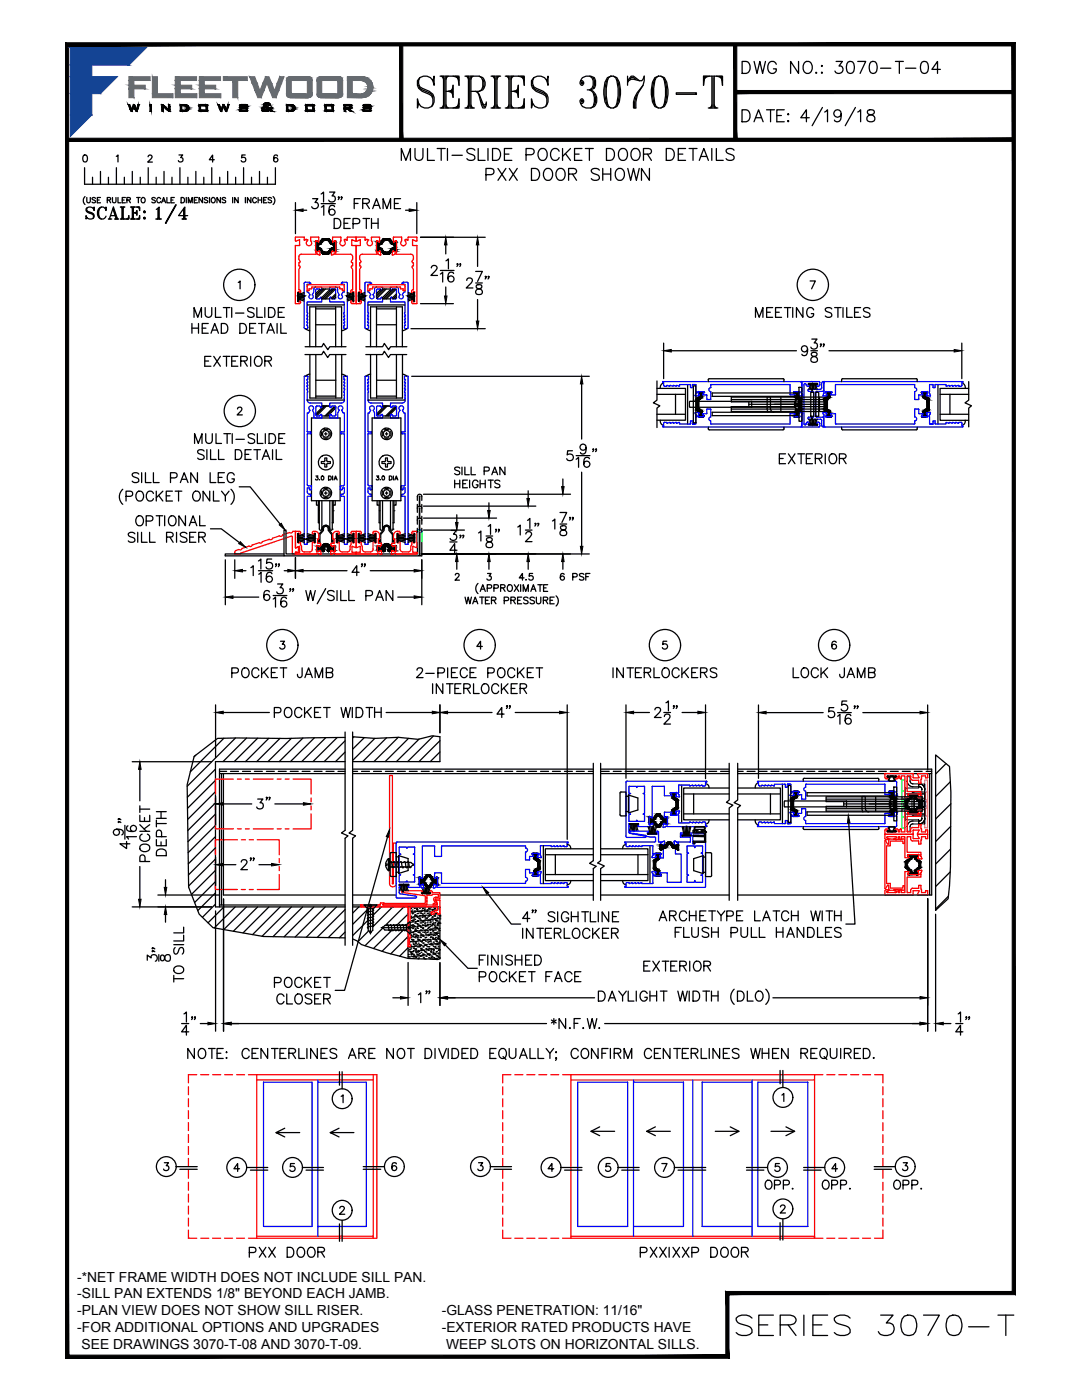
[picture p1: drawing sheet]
<svg xmlns="http://www.w3.org/2000/svg" width="216mm" height="279mm" viewBox="0 0 216 279" stroke-linecap="round" stroke-linejoin="round" font-family="sans-serif">
<defs><g id="words">
<text font-size="10.6" x="82.2" y="22.9">SERIES 3070-T</text>
<text font-size="7.9" x="145.7" y="267.8">SERIES 3070-T</text>
<text font-size="7.5" x="30" y="45.9">1/4</text>
<g font-size="5.7">
<text x="146.8" y="15.9">DWG NO.:</text>
<text x="165.5" y="15.9">3070-T-04</text>
</g>
<g font-size="5.3">
<text x="146.8" y="25.4">DATE:</text>
<text x="15.9" y="44.8">SCALE:</text>
<text x="37" y="67.7">HEAD DETAIL</text>
<text x="39.5" y="74.4">EXTERIOR</text>
<text x="45.2" y="136.5">POCKET JAMB</text>
<text x="81.8" y="136.5">2-PIECE POCKET</text>
<text x="121" y="136.5">INTERLOCKERS</text>
<text x="157" y="136.5">LOCK JAMB</text>
<text x="48.7" y="252.2">PXX DOOR</text>
<text x="126.6" y="252.2">PXXIXXP DOOR</text>
</g>
<g font-size="4.9">
<text x="37.7" y="89.6">MULTI-SLIDE</text>
<text x="151.3" y="238.5">OPP.</text>
<text x="163" y="238.5">OPP.</text>
<text x="177.1" y="238.5">OPP.</text>
</g>
<g font-size="4.4">
<text x="102.3" y="117.1">4.5</text>
<text x="110.4" y="117.1">6 PSF</text>
</g>
<g font-size="2.8">
<text x="15.4" y="255.8">-*NET FRAME WIDTH DOES NOT INCLUDE SILL PAN.</text>
<text x="15.4" y="259.1">-SILL PAN EXTENDS 1/8&quot; BEYOND EACH JAMB.</text>
<text x="15.4" y="262.4">-PLAN VIEW DOES NOT SHOW SILL RISER.</text>
<text x="88.1" y="262.4">-GLASS PENETRATION: 11/16&quot;</text>
<text x="15.4" y="265.8">-FOR ADDITIONAL OPTIONS AND UPGRADES</text>
<text x="16.3" y="269.1">SEE DRAWINGS 3070-T-08 AND 3070-T-09.</text>
<text x="88.1" y="265.8">-EXTERIOR RATED PRODUCTS HAVE</text>
<text x="89" y="269.1">WEEP SLOTS ON HORIZONTAL SILLS.</text>
</g>
</g></defs>
<!-- layer: GLASS-VINYL -->
<g fill="none" stroke="#000" stroke-width=".25">
<path d="M60.9 70.8h3.3l.4-.7 .8 1.3 .4-.6h3.2M60.9 69.2h3.3l.4-.7 .8 1.3 .4-.6h3.2M61 65.6l.8 .4M61.3 60.9h7.4M61.3 79.8h7.4M61.8 69.2v-8h6.4v8M61.8 74.7l-.8 .4M61.8 70.8v8.6h6.4v-8.6M63 64.8h4M63 61.6h4M63 61.2v8M63 75.9h4"/>
<path d="M63 79.1h4M63 70.8v8.6M67 61.2v8M67 70.8v8.6M68.2 74.7l.9 .4M69.1 65.6l-.9 .4M73 70.8h3.3l.4-.7 .8 1.3 .4-.6h3.3M73 69.2h3.4l.3-.7 .8 1.3 .4-.6h3.3M73.1 65.6l.9 .4M73.4 79.8h7.4M73.4 60.9h7.4M73.9 70.8v8.6h6.4v-8.6"/>
<path d="M73.9 69.2v-8h6.4v8M74 74.7l-.9 .4M75.1 61.2v8M75.1 64.8h4M75.1 61.6h4M75.1 70.8v8.6M75.1 75.9h4M75.1 79.1h4M79.1 61.2v8M79.1 70.8v8.6M80.3 74.7l.9 .4M81.2 65.6l-.9 .4"/>
<path d="M131.1 76v3.9l-.7 .5 1.3 .6-.6 .5v3.8M132.4 76.4a.96 .96 0 0 0-.6 1.1M137.2 76.8v7.8M187.2 76.8v7.8M191.9 76.4a.96 .96 0 0 1 .7 1.1M193.3 76.2v3.7l-.7 .5 1.2 .6-.5 .5v3.7M131.8 83.9a.96 .96 0 0 0 .6 1M192.6 83.9a.96 .96 0 0 1-.7 1M118.4 152.3v19.5l-.8 .5 1.3 .6-.5 .5v6.3M119.8 152.3v19.5l-.5 .4 1.3 .6-.8 .6v6.3M136 156.7v7.5M147.2 152.3v7.4l-.7 .5 1.3 .6-.6 .4v18.5"/>
<path d="M151.4 156.2a.96 .96 0 0 0-.7 1.1M156.1 156.5v7.9M108.4 168.8v7.5M129.7 168.8v7.5M150.7 163.6a.96 .96 0 0 0 .7 1.1"/>
</g>
<!-- layer: 0 -->
<g fill="none" stroke="#000" stroke-width=".25">
<path d="M131.1 77.5h5.7v6.4h-5.7M131.1 78.7h5.7M132.4 68.5v7.1M133.9 70h25M134.8 78.7v4M161.1 69.7a.61 .61 0 0 1-.8 .5 .61 .61 0 0 1-.3-1 .61 .61 0 0 1 1 .1 1.7 1.7 0 0 1-.2 1.6 .6 .6 0 0 1-.8-.2M161.8 70h1.3M162 70.4a.39 .39 0 0 0 .2 .7 .7 .7 0 0 1 .8 .3 .7 .7 0 0 1-.1 .8 .77 .77 0 0 1-1.1-.3 .76 .76 0 0 1 .9-.8 .39 .39 0 0 0 .2-.7l-.3-.1zM162 67.7h1l-.5 .7a.66 .66 0 0 1 .6 .9 .66 .66 0 0 1-1.1 .3l-.2-.3M163.9 68.7l-.1 .1-.1-.1h.2l-.2 .5M164.4 68.7l-.1 .1v-.1h.1l-.1 .5M165.4 70h25"/>
<path d="M187.6 78.7h5.7M189.5 78.7v4M191.9 68.5v7.1M193.3 77.5h-5.7v6.4h5.7M47.7 97.2h2.2l6 7.4M62.1 83.4h5.8v16.5h-5.8zM63 95h.4l-.2 .3a.26 .26 0 0 1 .2 .4 .26 .26 0 0 1-.4-.1M63.1 99.9v.9h.4M63.5 99.9v4.4h.2M63.7 99.9v5.7M63.8 95.7v.1M64.1 92.1v.4h.7v.2"/>
<path d="M64.2 95a.37 .37 0 0 1 .4 .4 .37 .37 0 0 1-.4 .4l-.1-.4zM64.2 99.9v5.7M64.2 97.9l-.1 .6 .1 .3M64.2 86.1l-.1 .6 .1 .3M64.6 97.6l.3-.1 .6 .1M64.6 85.8l.3-.1 .6 .1M64.6 99.2l.3 .1 .6-.1M64.6 87.4l.3 .1 .6-.1M64.8 98.4h.5M64.8 86.6h.5M64.8 91.4v.5M64.8 92.7v.5"/>
<path d="M64.8 91.4h.4l.1 .7h.6M64.8 91.9l-.2 .2h-.5M65 86.3v.5M65 98.1v.6M65.6 95h.2a.42 .42 0 0 1 .3 .4 .42 .42 0 0 1-.3 .4h-.2zM65.8 97.9l.1 .3-.1 .6M65.8 86.1l.1 .3-.1 .6M65.8 99.9v5.7M65.9 92.1v.4h-.6l-.1 .7h-.4M66.3 99.9v5.7l-.2 .2-.3-.2M66.4 95v.8M66.5 99.9v4.4h-.2"/>
<path d="M66.7 95.8l.3-.8 .3 .8M66.8 95.5h.3M66.9 99.9v.9h-.4M74.3 83.4h5.7v16.5h-5.7zM75.1 95h.5l-.3 .3a.26 .26 0 0 1 .3 .2 .26 .26 0 0 1-.2 .3 .26 .26 0 0 1-.3-.2M75.3 99.9v.9h.4M75.7 99.9v4.4h.1M75.8 99.9v5.7M75.9 95.7v.1M76.2 92.1v.4h.7v.7h.4v-.5l.2-.2M76.2 92.1h.7v-.7h.2h.2v.5l.2 .2M76.3 95a.36 .36 0 0 1 .4 .4 .36 .36 0 0 1-.4 .4l-.1-.4z"/>
<path d="M76.3 99.9v5.7M76.4 97.9l-.1 .3 .1 .6M76.4 86.1l-.1 .3 .1 .6M76.7 97.6l.3-.1 .6 .1M76.7 85.8l.3-.1 .6 .1M76.7 99.2l.3 .1 .6-.1M76.7 87.4l.3 .1 .6-.1M76.9 98.4h.5M76.9 86.6h.5M77.1 86.3v.5M77.1 98.1v.6M77.5 92.1h.5"/>
<path d="M77.7 95h.3a.42 .42 0 0 1 .2 .4 .42 .42 0 0 1-.2 .4h-.3zM77.9 99.9v5.7M77.9 97.9l.1 .6-.1 .3M77.9 86.1l.1 .6-.1 .3M78 92.1v.4h-.5M78.4 99.9v5.7l-.2 .2-.3-.2M78.5 95v.8M78.6 99.9v4.4h-.2M78.8 95.8l.3-.8 .3 .8M78.9 95.5h.4M79 99.9v.9h-.4M131.1 82.7h5.7"/>
<path d="M187.6 82.7h5.7M42 105.5h2.2l3.6 2.8M45 111.7v9M46.5 119.2h5.1M46.8 111.7v3.7M48.4 113.9h.7M50.1 113.3l.4-.4v2M51.6 112l.5-.4v2M51.6 113.9h2.8M51.6 114.6l.5-.4v2M53.7 118.1a.59 .59 0 0 0-.8-.2 1.58 1.58 0 0 0 0 1.8 .62 .62 0 0 0 .9-.2 .62 .62 0 0 0-.4-.9 .62 .62 0 0 0-.8 .6M54.2 111.6h-.9l-.1 .8a.7 .7 0 0 1 1 0 .7 .7 0 0 1-.1 1 .7 .7 0 0 1-1-.2"/>
<path d="M54.3 114.5a.55 .55 0 0 0-.9-.2 1.18 1.18 0 0 0 .3 1.9 .61 .61 0 0 0 .7-.6 .61 .61 0 0 0-.6-.6 .61 .61 0 0 0-.7 .5M54.5 119.5l.5-.3v2M54.5 118.9h2.7M55.2 112.6l-.1 .1-.1-.1h.2l-.2 .5M55.4 116.5h1l-.5 .8a.64 .64 0 0 1 .7 .7 .64 .64 0 0 1-.9 .5l-.3-.1-.2-.3M55.7 112.6l-.1 .1-.1-.1h.2l-.2 .5M56.7 113.9h.7M57.2 119.5a.56 .56 0 0 0-.9-.2 1.17 1.17 0 0 0 .3 1.9 .62 .62 0 0 0 .7-.6 .62 .62 0 0 0-.6-.7 .62 .62 0 0 0-.7 .6M58 117.6h-.2l.1-.1 .1 .1-.2 .4M58.6 117.6h-.2l.1-.1 .1 .1-.2 .4M59 111.3v4.1M60.5 113.9h8.7"/>
<path d="M61 117.9l.5 1.9 .5-1.9 .4 1.9 .5-1.9M63.5 108.2l.2 .2 .2-.2M63.5 108.2v-.5h.2v.5v-1.6l.7-.8a.71 .71 0 0 1 .6-1 .71 .71 0 0 1 .7 1l.7 .8v1.6v-.5h.2v.5M63.7 105.6l.3 .2 .2-.2M64.2 105.6a.79 .79 0 0 1 .8-.8 .79 .79 0 0 1 .8 .8M65 117.5l-1.7 3M66.2 108.2v-1.5l-.7-.8v-.4a.48 .48 0 0 0-.5-.5 .48 .48 0 0 0-.5 .5v.4l-.7 .8v1.5M66.2 108.2l.2 .2 .2-.2M66.7 118.1a.74 .74 0 0 0-1.3 .2l.2 .3 .7 .3a.47 .47 0 0 1 .4 .4 .47 .47 0 0 1-.2 .4 .86 .86 0 0 1-1.1-.2M67.3 117.9v1.9M68 117.9v1.9h1.1M69.6 117.9v1.9h1.1"/>
<path d="M71.7 114.2h-1.5l1-1.3v2M72.3 112.6l-.1 .1-.1-.1h.2l-.2 .5M72.9 112.6l-.1 .1-.1-.1h.2l-.2 .5M73 118.9l1.1-.1a.52 .52 0 0 0 .2-.6 .52 .52 0 0 0-.4-.3h-.9v1.9M73.9 113.9h8.7M75 119.8l.7-1.9 .8 1.9M75.3 119.2h.9M75.6 108.2l.2 .2 .2-.2M75.9 105.6l.2 .2h.2a.84 .84 0 0 1 .7-.9 .84 .84 0 0 1 .9 .7M77.8 105.5v.3l.7 .8v1.6v-.5h.2v.5M77.8 105.5a.7 .7 0 0 0-.8-.6 .7 .7 0 0 0-.5 .9l-.7 .8v1.6v-.5h-.2v.5M78.3 108.2v-1.5l-.7-.8v-.4a.49 .49 0 0 0-.5-.5 .49 .49 0 0 0-.5 .5v.4l-.6 .8v1.5"/>
<path d="M78.3 108.2l.2 .2 .2-.2M78.4 117.9v1.9l-1.3-1.9v1.9M79.4 119.2h3.2M84.2 111.7v9M169 139.9h-1l-.1 .9a.7 .7 0 0 1 1.1 0 .7 .7 0 0 1-.1 1 .7 .7 0 0 1-1.1-.3M26.4 152h15.8M27.9 153.5v6.3M43 140.7v10.5M44.5 142.2h9.2M54.7 142.2h1.2l.2-.3-.1-.5-.4-.2h-.9v2M57.1 141.3a.99 .99 0 0 1 1.2 .6 .99 .99 0 0 1-.4 1.2 .95 .95 0 0 1-1.2-.4 .95 .95 0 0 1 .2-1.2zM60.2 141.7a.73 .73 0 0 0-.8-.5 .73 .73 0 0 0-.6 .8 .86 .86 0 0 0 .2 .9 .86 .86 0 0 0 .9 .2l.3-.4"/>
<path d="M60.8 141.2v2M61.3 142l.8 1.2M62.1 141.2l-1.3 1.3M62.8 142.2h.7M64 141.2h-1.2v2h1.2M64.6 141.2h1.3M65.2 141.2v2M68.1 141.2l.4 2 .5-2 .5 2 .4-2M70.3 141.2v2M71.1 141.2h.6a1.06 1.06 0 0 1 .7 1 1.06 1.06 0 0 1-.7 1h-.6zM73.1 141.2h1.3M73.7 141.2v2"/>
<path d="M74.7 142.2h1.4M74.7 141.2v2M76.1 141.2v2M77.1 142.2h9.2M87.8 140.7v5.5M89.3 142.2h8.9M100.6 142.5h-1.4l.9-1.3v2M101.2 140.9h-.1l.1-.1v.1l-.1 .5M101.8 140.9h-.2l.1-.1 .1 .1-.2 .5M102.8 142.2h8.9M113.2 140.7v26.8M124.9 140.7v14.6"/>
<path d="M126.4 142.2h3.2M130.7 141.7l.2-.4a.64 .64 0 0 1 .8 .1 .63 .63 0 0 1-.2 .8l-.9 1h1.3M132.5 142.2h1.3M132.6 143l.1-.3a.63 .63 0 0 1 .9 0 .63 .63 0 0 1-.2 .9l-.9 .9h1.3M132.9 140.2l.5-.3v2M134.5 140.9h-.2l.2-.1v.1l-.2 .5M135.1 140.9h-.2l.1-.1 .1 .1-.2 .5M136.1 142.2h3.2M136.4 158.5h9.1M138.4 158.5v3.9M140.8 140.7v14.7M140.8 156.4l.5 .3 .2 .6"/>
<path d="M145.5 152.3v7.4l-.5 .4 1.2 .6-.7 .5v18.5M145.5 157.3h-9.1v6.3h9.1M147.2 157.3h8.5v6.3h-8.5M147.2 158.5h8.5M151.3 140.7v14.6M152.9 142.2h11.4M153.7 158.5v3.9M166.4 141.2h-1l-.1 .9a.7 .7 0 0 1 1.1 0 .7 .7 0 0 1-.1 1 .7 .7 0 0 1-1.1-.3M167.1 142.9l.5-.3v1.9M167.1 142.2h2.8M169.8 142.8a.6 .6 0 0 0-.9-.2 1.17 1.17 0 0 0 .3 1.9 .62 .62 0 0 0 .7-.5 .62 .62 0 0 0-.6-.7 .62 .62 0 0 0-.7 .6M170.6 140.9l-.1 .2-.1-.2h.2l-.2 .5"/>
<path d="M171.2 140.9l-.1 .2-.1-.2h.2l-.2 .5M172.2 142.2h11.4M185.1 140.7v13M23.3 165.5a.61 .61 0 0 1 .5 .8 .61 .61 0 0 1-.9 .3 .61 .61 0 0 1 0-1 1.35 1.35 0 0 1 1.7 .4l-.1 .5-.2 .1M23.6 164l.2 .1-.2 .1v-.2l.5 .2M23.6 163.4l.2 .1-.2 .1v-.2l.5 .2M24.9 164.7v2.8M25.3 167.9v1.5l-1.4-1h2M25.5 164.8a.6 .6 0 0 0-.2 .9 1.58 1.58 0 0 0 1.8 0 .62 .62 0 0 0-.2-.9 .62 .62 0 0 0-.9 .4 .62 .62 0 0 0 .6 .7M27.2 167h-1.9l.3 .5M27.9 162.7v1.2h2v-1.2M27.9 165.9h2"/>
<path d="M27.9 160.8v1.3M27.9 172.9v6.6M27.9 164.6l1.3 1.3M27.9 161.5h2M28 168.8a1.17 1.17 0 0 1 1.9 .2 .98 .98 0 0 1-1 1 .98 .98 0 0 1-1-1zM28.4 166.5a.73 .73 0 0 0-.5 .8 .73 .73 0 0 0 .7 .6 .88 .88 0 0 0 1-.2 .88 .88 0 0 0 .2-1l-.4-.2M28.8 163.2v.7M28.9 171.9v-.8a.52 .52 0 0 0-.5-.5 .52 .52 0 0 0-.5 .5v.8h2M29.9 164.6l-1.1 .8M31.2 167.6v1.2h2v-1.2M31.2 163.3h2M31.2 164.4h2"/>
<path d="M31.2 163.7v1.3M31.2 162h2M31.3 169.8a1.09 1.09 0 0 1 1.9 .3v.7h-2zM32.1 162v1.3M32.1 168v.8M32.2 167v-.9a.52 .52 0 0 0-.5-.4 .52 .52 0 0 0-.5 .4v.9h2M44.6 179.4v26.4M97.3 178.3l4.7 6.1h1.9M108.8 170.6h9.6M108.8 174.5h9.6M110.8 170.6v3.9M113.2 168.5l.5 .3 .2 .6"/>
<path d="M113.9 175.7l-.2 .6-.5 .3M118.4 169.4h-9.6v6.3h9.6M119.8 169.4h9.5v6.3h-9.5M119.8 170.6h9.5M119.8 174.5h9.5M124.3 175.7l.1 .6 .5 .3M124.9 168.5l-.5 .3-.1 .6M127.3 170.6v3.9M136.4 162.4h9.1M141.5 163.6l-.2 .6-.5 .3M147.2 162.4h8.5M169.4 164.2l1.2 20.2h-1.8"/>
<path d="M185.1 179.3v26.5M26.4 181h15.8M43 181.8v24M78.4 199.1h1.5M81.4 181v10.3M81.4 192.1v8.6M83.5 198.5l.5-.4v2M85.2 197.8l-.1 .1-.1-.1h.2l-.2 .5M85.7 197.8l-.1 .1v-.1h.1l-.1 .5M87.8 192.1v8.6M88.8 188.6l4.6 4.6h1.8M89.3 199.1h1.5"/>
<path d="M36.2 204.3h1.5M36.7 202.3l.5-.3v2M37.7 205.9h-1.5l1-1.3v2M38.4 203l-.1 .1-.1-.1h.2l-.2 .5M39 203l-.1 .1-.1-.1h.2l-.2 .5M40 204.3h1.5M46.1 204.3h63M110 203.6l1 .5M110.5 203.3v1.1M111 203.6l-1 .5M112.9 203.3v2l-1.3-2v2M113.7 205.1v.2l.1-.1"/>
<path d="M114.6 204.2h.7M115.8 203.3h-1.2v2M116.4 205.1v.2l.1-.1M117.2 203.3l.5 2 .5-2 .4 2 .5-2M119.6 205.1l-.1 .1h.2M120.7 204.3h62.9M56.8 225.2l-1.7 .8M59.8 226h-4.7l1.7 .9M67.7 225.2l-1.8 .8M70.6 226h-4.7l1.8 .9M119.7 224.9l-1.8 .9M122.6 225.8h-4.7l1.8 .8"/>
<path d="M130.8 224.9l-1.8 .9M133.8 225.8h-4.8l1.8 .8M142.7 225.8h4.7l-1.7 .8M145.7 224.9l1.7 .9M153.8 225.8h4.8l-1.8 .8M156.8 224.9l1.8 .9"/>
<circle cx="65" cy="98.4" r="1.15"/>
<circle cx="65" cy="86.6" r="1.15"/>
<circle cx="65" cy="92.3" r="1.49"/>
<circle cx="65" cy="98.4" r=".67"/>
<circle cx="65" cy="86.6" r=".67"/>
<circle cx="77.1" cy="92.3" r="1.49"/>
<circle cx="77.1" cy="98.4" r="1.15"/>
<circle cx="77.1" cy="86.6" r="1.15"/>
<circle cx="77.1" cy="86.6" r=".67"/>
<circle cx="77.1" cy="98.4" r=".67"/>
</g>
<!-- layer: VENT -->
<g fill="none" stroke="#00f" stroke-width=".25">
<path d="M60.9 56.3h.8l.2 .2M60.9 56.3l-.2 .2v8.9l.2 .2M61.9 56.5h.1M61.9 56.5l-.2 .2h-.4v1.6h.2l.4 .5a.43 .43 0 0 0-.2 .7 .43 .43 0 0 0 .7 0 .43 .43 0 0 0-.1-.7l.3-.5v-.6l.2-.4h1.4v.6l-.3-.1M63.9 57.8l-.2-.1h-.6l-.1 1.7 .2 .2h.5l.3-.3M63.9 57.8h.1M64 59.3h.1M64 58h.1M64.1 59.3l.1 .2v.8h-2.9v2.1l.1 .2-.2 .5h.2v.1l-.2 .5h.2v.1l-.2 .5h.2v.2l-.2 .5h.2v.4v.1l-.5 .1M65.9 59.3h.1M65.9 58h.1M66.1 57.8l.2-.1h.6l.1 1.8-.2 .1h-.5l-.4-.3"/>
<path d="M66.1 57.8h.1M68.1 56.5h.1M68.3 56.3h.8l.2 .2v8.9l-.2 .2-.5-.2v-.4h.2l-.2-.5v-.2h.2l-.2-.5v-.1h.2l-.2-.5v-.1h.2l-.2-.5 .1-.2v-2.1h-2.9v-.8l.1-.2M68.3 56.3l-.1 .1v.3h.5v1.6h-.3l-.3 .5a.43 .43 0 0 1 .1 .7 .43 .43 0 0 1-.6 0 .43 .43 0 0 1 .1-.7l-.3-.5v-.6l-.2-.4h-1.4v.6l.3-.1M74 56.5h.1M74 56.5l-.2 .2h-.4v1.6h.3l.3 .5a.43 .43 0 0 0-.1 .7 .43 .43 0 0 0 .6 0 .43 .43 0 0 0-.1-.7l.3-.5v-.6l.2-.4h1.4v.5M74 56.5l-.2-.2h-.8l-.2 .2 .1 9 .4 .1 .2-.2v-.4h-.2l.2-.5v-.2h-.2l.2-.5v-.1h-.2l.2-.5v-.1h-.2l.2-.5-.1-.2v-2.1h2.9v-.8M75.8 57.7h-.5l-.2 .2v1.5l.2 .2h.5M75.9 57.7l.1 .1M76 57.8h.1M76 57.8l.2 .2 .2-.2M76.2 59.3h.1"/>
<path d="M76.2 58h.1M76.2 59.3l-.3 .3M76.2 59.3l.2 .2M78.1 59.3h.1M78.1 58h.1M78.1 59.3l.3 .3M78.2 57.8h.1M78.3 57.8l-.2 .2M78.4 57.7h.5l.2 .2v1.7h-.7M78.4 57.7l-.2 .1M80.2 56.5h.1M80.4 56.3h.8l.2 .2v8.9l-.2 .2-.5-.2v-.4h.2l-.2-.5v-.2h.2l-.2-.5v-.1h.2l-.2-.5v-.1h.2l-.2-.5 .1-.2v-2.1h-2.9v-.8l.2-.2"/>
<path d="M80.4 56.3l-.1 .1v.3h.5v1.6h-.2l-.4 .5a.43 .43 0 0 1 .2 .7 .43 .43 0 0 1-.7 0 .43 .43 0 0 1 .1-.7l-.3-.5v-.6l-.2-.4h-1.4v.5l.2 .2M132.3 76.3h.1v.6M132.3 76.2h27.5M132.3 76.1v.2M132.4 76.9l.2 .2M137.7 76.8h-2.1v.3l-.5-.2h-.1v.2l-.5-.2h-.2v.2l-.5-.2h-.1v.2l-.5-.2h-.1v.2h-.5M137.7 76.7l.1 .6M137.8 77.3h.4M138.2 76.7v.6M138.6 76.8h-.4h.6M138.7 78.9l.1 .1M138.8 76.7l.1 1.5"/>
<path d="M138.8 78.6l-.1 .4M138.9 78.3l-.1 .3M139.3 78.3l.1 .4M139.3 78.2v.1M139.4 78.1l.1 .1M139.4 78.2h-.1M139.4 78.7l.1 .2M139.4 78.8h.1M139.4 78.2h1.1M139.5 78.9l-.7 .2M140.4 78.3l-.2 .5h.8M140.5 78.3h.1"/>
<path d="M141 78.8l.1 .1M141.9 76.8h15.7M141.9 76.7l-.1 .7a.39 .39 0 0 0-.4 .4 .39 .39 0 0 0 .4 .3v1.6h-.7l-.1-.8M157.6 76.7l.1 .1M157.7 76.8v2h.9M158.4 78.3l.2 .4M158.4 78.3h.1M158.6 78.7v.1M159.4 78.8v.2M159.5 79h.1M159.6 78.2v.1M159.6 78.2h-1.2"/>
<path d="M159.6 78.3l-.2 .5M159.8 76.1l.2 .2M159.9 76.3l.1 8.5-.1 .4h3.5M159.9 78.3l.3 .7M160 76.2h3.4M160 76.1l-.1 .2M160 76.3v1.9M160 78.2h-.1M160.2 78.9l-.7 .1M160.4 76.8v7.8l.2 .2 .2-.3M160.4 76.7l.2-.2 .2 .2M160.8 76.8h.1"/>
<path d="M160.9 76.8l.3 .3M161.5 76.9l-.2-.1v-.2h1.8v.2l-.2 .1M161.5 76.8l.1 .3h-.5M162.2 78.1l.2 .2M162.4 78.3v4.8l-.2 .2-.8-.1-.2 .3 .2 .2h2.4l.2 .2v1l.1 .3h.4l-.1-.4M162.8 78.3v4.8l.2 .2 1.2-.1 .2 .3M162.9 76.8l-.1 .3h.5M163 78.1l-.2 .2M163.4 76.1l.2 .2M163.6 76.3l-.1 .6-.2 .2M163.7 77.7h-2.3l-.2 .2 .2 .2h.8M164.2 78.9l.6 .1"/>
<path d="M164.3 76.2h.1M164.3 76.1l-.3 .2-.1 1.2-.2 .2M164.4 76.3v1.9M164.4 77.9l-.2 .2h-1.2M164.4 76.1l.1 .2M164.4 78.3v.2M164.4 78.5l-.2 .5M164.5 76.3l-.1 .3M164.6 76.2h27.5M164.6 76.1l-.2 .2M164.8 78.2h1.2M164.8 78.2v.1"/>
<path d="M164.8 78.3l.2 .5-.1 .2M164.9 78.8h.1M165.7 78.7l.1 .1M166 78.3l-.3 .4M166 78.3h.1M166.8 76.8h15.7M166.8 76.7l-.1 2.1h-.9M182.5 76.7v.7a.39 .39 0 0 1 .4 .4 .39 .39 0 0 1-.4 .3v1.6h.8l.1-.9M183.9 78.3h.1M183.9 78.2l1.1-.1 .1 .2M183.9 78.3l.2 .5h-.7M184.9 78.8h.1"/>
<path d="M184.9 78.8l.1 .2M185 79l.6 .1M185.1 78.2l-.2 .6M185.4 78.3l.1 .3M185.5 78.6l.2 .4M185.5 76.8h.6h-.3M185.6 76.7l-.2 1.5M185.7 78.9l-.1 .1M186.1 76.7l.1 .1M186.2 77.3h.4M186.2 76.8v.5M186.6 76.8h2.2v.3l.5-.2h.1v.2l.5-.2h.1v.2l.5-.2h.2v.2l.5-.2h.1v.2h.5l.2-.2"/>
<path d="M186.7 76.7l-.1 .6M192.1 76.3h-.2v.6M192.1 76.1v.2M132.6 84.3h.5v.2l.5-.2h.1v.2l.5-.2h.1v.2l.5-.2h.2v.2l.6-.2v.3h2.1l.1-.6h.4v.6M138.7 82.4l.2 .5M138.7 82.4h.7l.1 .1M138.9 82.9v1.7h-.7h.4M139.3 83.1l.1 .1M139.3 83.1h.1M139.4 82.6l-.1 .5M139.4 82.6h.1M139.5 83.2h-.1"/>
<path d="M139.5 82.6h-.1M139.5 82.5h.1M140.2 82.6l.2 .4M140.4 83.1h.1M140.5 83h.1M140.5 83.1l-1.1 .1M141.1 82.5l-.9 .1M141.1 81.6h.7M141.1 81.6l-.1 .9M141.8 81.6v1.6a.39 .39 0 0 0-.4 .4 .39 .39 0 0 0 .4 .4l.1 .6h15.8M157.7 82.6l.9 .1M157.7 82.6v2"/>
<path d="M158.6 82.7l-.2 .5h1.1l.1-.1M159.4 82.5l.1 .1M159.4 82.4v.1M159.5 82.6l.1 .5M159.6 83.1h.1M159.9 82.9l.1 .3M160 83.2v1.8l-.2 .2h-27.5l-.1-.1 .2-.1v-.5l.2-.2M160 82.8l-.1 .1M160.1 82.3l-.6 .1M160.1 82.3l-.1 .5M161.1 84.2h.4M161.2 84.2l-.3 .3"/>
<path d="M161.4 84.8h1.6M161.5 84.2l.1 .3-.4 .2 .2 .1M162.9 84.2l.6 .2 .1 .6M162.9 84.2l-.1 .3 .4 .2-.2 .1M163.6 85l-.2 .2M164.2 82.4l.1 .4M164.3 82.3l-.1 .1M164.3 82.3l.6 .1M164.3 82.8l.1 .1M164.4 82.9v.2M164.4 83.1v1.9l.2 .2h27.5l.1-.1-.3-.1v-.5l-.1-.2M164.8 83.1h.1"/>
<path d="M164.9 82.4l.1 .1M164.9 82.6l-.1 .5M164.9 82.6h.1M165 82.5v.1M165.7 82.7l.3 .5h-1.1l-.1-.1M166.7 82.6l-1 .1M182.6 81.6h.7M182.6 81.6l-.1 1.6a.39 .39 0 0 1 .4 .4 .39 .39 0 0 1-.4 .4v.6h-15.7l-.1-2M183.3 81.6v1h.8M183.9 83.1h.1M183.9 83.1l1.2 .1M184.1 82.6l-.2 .4"/>
<path d="M184.9 82.5l.1 .1M185 82.6l.1 .6M185 82.4l-.2 .1M185 82.4l.7-.1-.3 .6M185 82.4h.1M185.1 83.1h.1M185.4 82.9l.1 1.7h.6h-.3M186.2 84.6h-.1M186.6 84.1v.5h2.2v-.3l.5 .2h.1v-.2l.5 .2h.1v-.2l.5 .2h.2v-.2l.5 .2h.1v-.2h.4M186.6 84.1l-.4-.1v.6M125.6 156.9h1.4l.1 .3 .1-.3h1.3M125.6 156.9l-.1 1.4 .3 .1-.3 .1v3.9l.3 .1-.3 .1v1.2"/>
<path d="M128.6 156.9v.1M128.6 157v1.3l-.3 .1 .3 .1v3.9l-.3 .1 .3 .1v1.2M130.2 156.9h2.3M130.2 156.9l-.1 6.3M132.5 156.9l.1 1.9h1.4l-.2-.4M133.8 158.3v.1M133.8 158.3h.1M134.8 158.9l.1 .1M134.8 158.8h.1M134.9 158.8l-.1 .1M134.9 158.2l-1.1 .1M134.9 158.2h.1"/>
<path d="M135 158.3h.1M135 158.3l-.1 .5M135.4 158.3v.3M135.4 158.6l.2 .4M135.5 156.7h2.1v.2l.5-.2h.1v.2l.5-.2h.2v.2l.5-.2h.1v.2l.6-.2 .1 .1 .4 .1M135.5 156.7l-.1 1.6M135.6 158.9l-.6 .1M140.8 156.7l-.2 .2M140.8 156.1h.2v-.2h-16l-.1 11M140.9 156.1l-.1 .6M151.2 155.9h27.5l.2 .2M151.2 156.1h.1v.6l.3 .1"/>
<path d="M151.2 155.9v.2M156.7 156.6l.1 .5M156.7 156.6l-2.2-.1v.4l-.5-.2h-.1v.2l-.5-.2h-.2v.2l-.5-.2h-.1v.2l-.5-.2h-.1v.2h-.4M157.1 156.6v.5M157.1 157l-.3 .1M157.2 156.5l-.1 .1M157.5 156.5h-.3l.6 .1M157.8 158.4l-.1 .4h.6M157.8 156.6l.1 1.4-.1 .4M158.2 158l.1 .5M158.2 158h.1M158.3 158.5l.1 .1"/>
<path d="M158.4 158.7h-.1M159.2 158.5v.1M159.2 158.6h.7M159.3 157.9l-1.1 .1M159.3 157.9l.1 .2M159.4 158.1l-.2 .4M159.4 158.1h.1M159.9 158.6l.1 .9h.7M160.8 157.9l-.1 1.6M160.8 156.6v.5a.39 .39 0 0 0-.4 .4 .39 .39 0 0 0 .4 .4M176.5 156.5l-15.7 .1M176.5 156.5l.1 .1"/>
<path d="M176.6 156.6v1.9l.9 .1M177.3 158.1l.2 .5M178.3 158.5l.1 .2 .6 .1M178.3 158.6h.1M178.4 157.9l.1 .1M178.4 157.9h-1l-.1 .2M178.5 158l-.1 .5M178.5 158h.1M178.9 156.1v2.1l.1 .2M179 158.4v.4M79.3 168h34M79.3 168l-.2 .2v10.8l.2 .2h3.8v-.3l-.2-.1-3.2-.5v-1.1l.4-.2"/>
<path d="M79.7 176.6v.2l.4 .1M80 176.9v.1M81.6 176.6v.2h-.4v.3h2.8M81.6 176.6h-1.9M82.7 169.1h-1.4l-.1 .2-.1-.2h-1.4v1.3l.3 .1-.3 .1v3.9l.3 .1-.3 .1v1.3h1.4l.1-.2 .1 .2h1.4M82.7 169v1.4l-.3 .1 .3 .1v3.9l-.3 .1 .3 .1v1.3M83.7 175.1h.1M83.7 175.1l-.1 1.5 .1 .1M83.8 176.7h-.1M83.8 175.1h.1M83.8 175.1l.4 .2M84 177.1h.1"/>
<path d="M84.1 177.1l.3 .2M84.2 176.6l-.4 .1M84.3 168.9v6.4M84.3 176.5l-.1 .1M84.3 175.3h-.1M84.3 176.5h.1M84.4 176.5l.1 .7M84.4 176.5h-.1M84.5 177.2h-.1M86.6 176.5l-.2 .7h.2M86.6 176.5h.1M86.7 176.5h.1"/>
<path d="M86.7 168.9l.1 2h1.3v-2M86.7 175.3v-1.1h1.4l.1 2.1M86.7 175.3h.1M86.7 176.5l.1 .1M86.7 168.9h-2.4M87 177.1l-.4 .2M87 177l.3 .1M87 177v.1M87.2 175.1h.1M87.2 175.1l-.4 .2M87.3 175.1h.1M87.3 177.1h26"/>
<path d="M87.3 175.2v1.3M87.3 176.5l-.1 .2-.4-.1M88.2 168.8l16.7 .1M88.2 168.8l-.1 .1M104.9 168.9v.3a.39 .39 0 0 1 .4 .4 .39 .39 0 0 1-.4 .4v1.6M104.9 176.2l-16.7 .1M104.9 173.5l.8 .1M104.9 173.5v1.6a.39 .39 0 0 1 .4 .4 .39 .39 0 0 1-.4 .4v.3M105.7 173.6v.6l.8 .1M105.7 171v.6M105.7 171.5l-.8 .1M106.2 170.4h.1"/>
<path d="M106.2 170.5l.2 .4-.7 .1M106.4 174.3l-.2 .4 .1 .1 1.1 .1v-.2M107.2 170.9l.2 .2M107.2 174.2h.1M107.2 170.9h.1M107.3 174.2l.1 .5M107.3 174l-.1 .2M107.3 170.3h.1M107.3 174h.7l-.1 .4M107.3 170.3l-1.1 .1M107.4 170.4l-.1 .5M107.4 174.7h.1"/>
<path d="M107.4 170.3h.1M107.8 170.4v.3M107.8 174.4v1.9M107.8 168.8h2.2v.2h.1l.5-.2v.2h.2l.5-.2v.2h.1l.5-.2v.2h.1l.5-.2 .1 .2M107.8 168.8v1.6M107.8 176.3h2.2v-.2h.1l.5 .2v-.2h.2l.5 .2v-.2h.1l.5 .2v-.2h.1l.5 .2v-.2h.5l.2 .2v.5M107.8 170.7h.1M107.9 170.7l.1 .5-.7-.1M107.9 174.4h-.1M113.2 168.3l-.1 .6-.5 .1M113.2 176.8l.1 .1M113.3 168.2l-.1 .1"/>
<path d="M113.3 168v.2M113.3 176.9v.2M124.7 168h5.9M124.7 168v.2l.2 .1M124.9 168.3v.5l.2 .2h.4v-.2l.5 .2h.2v-.2l.5 .2h.1v-.2l.5 .2h.1v-.2l.6 .2h.1v-.2h2.2M124.9 176.8l-.2 .1v.2h15.9M125.5 176.1l-.5 .1-.1 .6M125.5 176.1v.2l.5-.2h.2v.2l.5-.2h.1v.2l.5-.2h.1v.2l.6-.2h.1v.2h2.2M125.5 164.6l.4 .2M125.7 165.9h3.9M125.7 165.9l-.2 .2 .2 .2 4.2 .8h.7M125.9 164.8v.1"/>
<path d="M125.9 164.9l-.4 .1v1.2l3.3 .5 .1 .4h-3.8l-.2-.2M127.4 164.7v-.3h-1.9v.3M127.4 164.6l-.4 .1v.2l2.5 .1M128.6 163.8l-1.4 .1-.1-.2-.1 .2-1.5-.1M129.2 166.2v.3h1.8l.1-.3M129.5 164.4l.1 .2 .5-.2M129.5 163v1.4M129.5 163h.2l.4 .2M129.5 164.4h.1M129.6 165.9v.2M129.6 166.1l-.4 .1M129.6 164.9h.2"/>
<path d="M129.6 164.9l-.1 .1M130.1 171.1h.6M130.1 164.4h.1M130.2 164.4h-.1M130.2 164.4h.1M130.2 170.7l-.1 .4M130.2 164.3l-.1 .1M130.2 174.4l.1 .1v1.8M130.3 168.8v1.6M130.3 164.4l.1 .7-.6-.2M130.3 170.4l-.1 .3M130.6 167l.2 .2"/>
<path d="M130.7 170.4l.2 .5M130.7 170.4h.1M130.7 170.3v.1M130.7 174.7h.1M130.7 165.9l.1 .2M130.8 165.9h.4M130.8 166.1l.3 .1M130.8 165.9h-.1M130.8 170.3h-.1M130.8 170.3l1.1 .1M130.8 174h-.6v.4M130.8 174l.1 .2-.2 .7 1.2-.1-.2-.5"/>
<path d="M130.8 167.3v.5M130.8 167.8l-.2 .2M130.9 170.9l-.1 .2M131.2 165.9l.2 .2M131.4 166.1v1.9h.3M131.7 174.3l1.4-.1v1.8M131.7 170.9l.1 .3M131.7 168.5l.1 1.1M131.7 168l.3 .1M131.8 168.4h.1M131.8 169.6h.1M131.8 168.4l.6 .2"/>
<path d="M131.8 168.4l-.1 .1M131.9 170.5l-.2 .4M131.9 170.4v.1M132.1 168l.5-.1-.1 .6-.1 .1M132.2 168l-.2 .1M132.3 169.4h.1M132.3 169.4l-.4 .2M132.3 168.6h.1M132.4 164.5l-.1 .6M132.4 169.5v1.7M132.4 171.1l-.6 .1M132.5 164.3l.1 .1"/>
<path d="M132.5 164.4l-.1 .1M132.6 162.1h1.4l-.2 .4M132.6 162.2v1l.4-.2M132.6 164.4l.5 .2M132.8 165l-.5 .1M132.9 164.9h.2M132.9 164.9l-.1 .1M133.1 163h.1v1.4M133.1 163h-.1M133.1 164.6h.1M133.2 164.4v.2M133.8 162.6l.1 .1h1"/>
<path d="M133.8 162.5h.1M134.8 168.6h.1M134.8 162l.1 .1M134.8 162.1h.1M134.9 162.1l.1 .5M134.9 169.4l-.1 .1v.9h1.1v5.6M134.9 161.9l-.1 .1M134.9 161.9h.7M135 168l-.5-.1 .1 .6 .2 .1M135 161.9h-.1M135 168l.1 .1 .3-.1M135 162.6h.1"/>
<path d="M135 162.6l-.1 .1M135.3 169.6h.1M135.3 168.4h.1M135.4 168.4l-.6 .2M135.4 168.4v.1M135.4 168.5v1.1l-.5-.2M135.6 161.9l-.2 .5 .1 1.8h2.1v-.2l.5 .2h.1v-.2l.5 .2h.2v-.2l.6 .2v-.2h.1l.5 .2v-.2h.5M135.8 166.2h.5M135.8 166.2v.9h2M135.9 176h-2.8M136.3 166.2l.1 .1M136.4 166.3v.1"/>
<path d="M136.4 166.4l-.3 .1M137.1 168.9v1.3l.3 .1h-.3v4.3h.3l-.3 .1v1.3M137.6 166.2h2.8l.2 .3-.2 .2h-2.1M137.6 166.5h.3M137.6 166.2v.3M137.8 167.2v.8M137.8 168h-2.4M137.9 166.5v.3h-1.8v-.3M138.2 166.7l.1 1.7M138.3 166.7h-.1M138.7 168.3l-.4 .1M138.7 168h1.9"/>
<path d="M138.7 168l-.1 .4M140.2 168.9v1.3l-.3 .1h.3v4.2l-.3 .1 .3 .1v1.3M140.2 168.9l-1.5-.1-.1 .4-.1-.4-1.4 .1M140.2 176l-1.5 .1-.1-.4-.1 .4-1.4-.1M140.6 164l.2 .2M140.6 168l.2 .2M140.8 164.2l.1 .6M140.8 168.2v8.7M140.8 176.9l-.2 .2M140.8 164.8h.2M141 164.8v.2l-7.9-.1M151.2 164.8v.1"/>
<path d="M156.7 164.3l-2.2 .1v-.4l-.5 .2h-.1v-.2l-.5 .2h-.2v-.2l-.6 .2v-.2h-.1l-.5 .2v-.2h-.4l-.3 .2v.6h-.1M156.8 163.8h.2M156.8 163.7l-.1 .6M157 163.7l.1 .1M157.1 163.8l.1 .6M157.8 162.5l.1 .4-.1 1.4M157.8 164.3l-.6 .1h.3M158.2 162.9h1.1M158.2 162.8v.1M158.3 162.2l.2 .1-.3 .6M158.3 162.1h-.6l.1 .4M159.2 162.4l.2 .4-.1 .1"/>
<path d="M160 161.5v.8l-.8 .1M160.7 161.4h-.7M160.7 161.4h.1M160.8 161.5v1.5a.39 .39 0 0 0-.4 .4 .39 .39 0 0 0 .4 .3M160.8 163.8v.6h15.7M177.3 162.8l.1 .1 1 .1M177.5 162.3h-.9l-.1 2.1M177.5 162.3l-.2 .5M178.3 162.3h.1M178.4 162.3l.1 .6M178.5 162.9l-.1 .1M178.5 162.8v.1"/>
<path d="M179 162.1h-.6l-.1 .2M179 162.1l.1 .1-.2 .4v2.2l-.2 .2h-27.5"/>
</g>
<!-- layer: SEAL -->
<g fill="none" stroke="#000" stroke-width=".25">
<path d="M59.4 58.4h.2v1.7h-.2zM59.6 59.7l1.1 .4M59.6 59.5l1.1 .3M59.6 59.4l1.1 .1M60.7 58.4l-1.1 .4M60.7 58.7l-1.1 .2M60.7 59l-1.1 .1M69.3 58.4l1.1 .4M69.3 58.7l1.1 .2M69.3 59l1.1 .1M70.4 58.4h.2v1.7h-.2zM70.4 59.5l-1.1 .3"/>
<path d="M70.4 59.7l-1.1 .4M70.4 59.4l-1.1 .1M71.5 58.4h.2v1.7h-.2zM71.7 59.7l1.1 .4M71.7 59.5l1.1 .3M71.7 59.4l1.1 .1M72.8 58.4l-1.1 .4M72.8 58.7l-1.1 .2M72.8 59l-1.1 .1M81.4 58.4l1.1 .4M81.4 58.7l1.1 .2M81.4 59l1.1 .1"/>
<path d="M82.5 58.4h.2v1.7h-.2zM82.5 59.5l-1.1 .3M82.5 59.7l-1.1 .4M82.5 59.4l-1.1 .1M161.4 76.5h1.7v.2h-1.7zM161.8 76.7l-.4 1M161.9 76.7l-.2 1M162.1 76.7l-.1 1M162.4 76.7l.1 1M162.5 76.7l.3 1M162.7 76.7l.4 1M161.4 84.6h1.7v.2h-1.7z"/>
<path d="M161.4 83.7l.4 .9M161.7 83.7l.2 .9M162 83.7l.1 .9M162.5 83.7l-.1 .9M162.8 83.7l-.3 .9M163.1 83.7l-.4 .9M59.4 106.5h.2v1.7h-.2zM59.6 107.9l1.1 .3M59.6 107.7l1.1 .2M59.6 107.5l1.1 .2M60.7 106.5l-1.1 .4M60.7 106.8l-1.1 .2"/>
<path d="M60.7 107.1l-1.1 .1M61.3 106.8l1.4 .2M61.3 107.1l1.4 .1M61.3 106.5l1.4 .4M62.7 106.5h.2v1.7h-.2zM62.7 107.9l-1.4 .3M62.7 107.7l-1.4 .2M62.7 107.5l-1.4 .2M67.1 106.5h.2v1.7h-.2zM67.3 107.9l1.4 .3M67.3 107.7l1.4 .2M67.3 107.5l1.4 .2"/>
<path d="M68.7 107.1l-1.4 .1M68.7 106.5l-1.4 .4M68.7 106.8l-1.4 .3M69.3 107.1l1.1 .1M69.3 106.5l1.1 .4M69.3 106.8l1.2 .2M70.4 106.5h.2v1.7h-.2zM70.4 107.9l-1.1 .3M70.4 107.7l-1.1 .2M70.4 107.5l-1.1 .2M71.5 106.5h.2v1.7h-.2zM71.7 107.9l1.1 .3"/>
<path d="M71.7 107.7l1.1 .2M71.7 107.5l1.1 .2M72.8 107.1l-1.1 .1M72.8 106.5l-1.1 .4M72.9 106.8l-1.2 .2M73.4 107.1l1.4 .1M73.4 106.5l1.4 .4M73.5 106.8l1.3 .2M74.8 106.5h.2v1.7h-.2zM74.8 107.9l-1.4 .3M74.8 107.7l-1.4 .2M74.8 107.5l-1.4 .2"/>
<path d="M79.3 106.5h.1v1.7h-.1zM79.4 107.9l1.4 .3M79.4 107.7l1.4 .2M79.4 107.5l1.4 .2M80.8 106.8l-1.4 .3M80.8 107.1l-1.4 .1M80.8 106.5l-1.4 .4M81.4 106.8l1.2 .2M81.4 107.1l1.2 .1M81.4 106.5l1.2 .4M82.6 106.5h.1v1.7h-.1zM82.6 107.9l-1.2 .3"/>
<path d="M82.6 107.7l-1.2 .2M82.6 107.5l-1.2 .2M177.1 154.9v.2h.4M177.1 154.9h.1M177.1 154.9h1M177.1 154.9h1.6M177.5 155.1v.2l-.2 .4a1.08 1.08 0 0 0 1.2 0l-.2-.4 .1-.2M177.5 155.1h.1M177.7 154.9h1M178.1 154.9h.1M178.7 154.9v.2h-1.6v-.1M178.7 154.9v.2h-.4l.3 .6a1.07 1.07 0 0 1-1.3 0l.2-.6"/>
<path d="M79.7 176.5h1.8v.2h-1.8zM80.1 176.7l-.3 1.1M80.3 176.7l-.3 1.1M80.5 176.7l-.2 1.1M80.8 176.7l.1 1.1M80.9 176.7l.3 1.1M81.1 176.7l.4 1.1M84.2 178.2h1.7v.1h-1.7zM84.2 177.1l.4 1M84.5 177.1l.2 1M84.8 177.1l.1 1M85.3 177.1l-.1 1"/>
<path d="M85.6 177.1l-.3 1M85.9 177.1l-.4 1M125.6 164.4h1.7v.2h-1.7zM126 164.6l-.4 1.2M126.2 164.6l-.3 1.2M126.3 164.6l-.1 1.2M126.6 164.6l.1 1.2M126.8 164.6l.2 1.2M126.9 164.6l.4 1.2M129.3 166.3h1.7v.2h-1.7zM129.3 165l.4 1.3M129.6 165l.2 1.3"/>
<path d="M129.9 165l.1 1.3M130.4 165l-.1 1.3M130.7 165l-.2 1.3M131 165l-.4 1.3M136.1 166.6h1.7v.2h-1.7zM136.1 165l.4 1.6M136.3 165l.4 1.6M136.7 165l.1 1.6M137.3 165l-.2 1.6M137.6 165l-.3 1.6M137.8 165l-.3 1.6M177.1 165.9h1.6"/>
<path d="M177.5 165.7l-.3-.5a1.16 1.16 0 0 1 1.4 0l-.3 .5 .5 .1v.1M177.5 165.7v.1M177.7 166h1M178.1 165.9h.1M178.4 165.8l-.1-.2 .3-.4-.3-.1a.82 .82 0 0 0-1 .1l.2 .6h-.4v.1M178.7 165.9v-.1h-1.6v.1M178.8 165.9l-.1 .1"/>
</g>
<g fill="#000" stroke="#000" stroke-width=".2">
<path d="M59.6 59.2l.3 .1zM59.6 59.2l.3 .1zM59.9 59.2l.3 .1zM59.9 59.2l.3 .1v-.1zM60.2 59.2h.3l-.3 .1zM60.2 59.2h.3v-.1zM60.5 59.1h.3l-.3 .1zM60.5 59.1h.3z"/>
<path d="M70.1 59.3l.3-.1zM70.1 59.2h.3zM69.8 59.3l.3-.1zM69.8 59.2h.3l-.3 .1zM69.5 59.2l.3 .1v-.1zM69.5 59.1l.3 .1h-.3zM69.2 59.1l.3 .1v-.1zM69.2 59l.3 .1z"/>
<path d="M71.7 59.2l.3 .1zM71.7 59.2l.3 .1zM72 59.2l.3 .1zM72 59.2l.3 .1v-.1zM72.3 59.2h.3l-.3 .1zM72.3 59.2h.3v-.1zM72.6 59.1h.3l-.3 .1zM72.6 59.1h.3z"/>
<path d="M82.2 59.3l.3-.1zM82.2 59.2h.3zM81.9 59.3l.3-.1zM81.9 59.2h.3l-.3 .1zM81.6 59.2l.3 .1v-.1zM81.6 59.1l.3 .1h-.3zM81.3 59.1l.3 .1v-.1zM81.4 59l.2 .1z"/>
<path d="M162.2 76.8l.1 .3v-.4zM162.2 76.8l.1 .3zM162.2 77.1v.4zM162.2 77.1v.4zM162.1 77.4l-.1 .4zM162.1 77.4l-.1 .4z"/>
<path d="M162.3 84.3v.3h-.1zM162.2 84.3v.3zM162.2 83.9l.1 .4zM162.1 83.9l.1 .4zM162 83.5l.1 .4zM161.9 83.6l.2 .3-.1-.4z"/>
<path d="M59.6 107.3h.4zM59.6 107.4l.4-.1zM60 107.3l.4 .1zM60 107.4h.4zM60.4 107.4l.4 .2zM60.4 107.5l.4 .1z"/>
<path d="M62.3 107.3h.4zM62.3 107.3v.1h.4zM61.9 107.3h.4v.1zM61.9 107.3l.4 .1zM61.6 107.4h.4zM61.6 107.4h.4zM61.2 107.6l.4-.2zM61.2 107.6l.4-.1z"/>
<path d="M67.3 107.3h.4zM67.3 107.4l.4-.1v.1zM67.7 107.3v.1l.4-.1zM67.7 107.4l.4-.1zM68.1 107.3l.4 .1zM68.1 107.4h.4zM68.5 107.4l.3 .2zM68.4 107.5l.4 .1z"/>
<path d="M70 107.3h.4zM70 107.3l.4 .1zM69.6 107.4l.4-.1zM69.6 107.4h.4zM69.2 107.6l.4-.2zM69.2 107.6l.4-.1z"/>
<path d="M71.7 107.3h.4zM71.7 107.4l.4-.1zM72.1 107.3l.4 .1zM72.1 107.4h.4zM72.5 107.4l.4 .2zM72.5 107.5l.4 .1z"/>
<path d="M74.4 107.3h.4zM74.4 107.3v.1h.4zM74.1 107.3h.3v.1zM74.1 107.3l.3 .1zM73.7 107.4l.4-.1zM73.7 107.4h.4zM73.3 107.6l.4-.2zM73.3 107.6l.4-.1z"/>
<path d="M79.4 107.3h.4zM79.4 107.4l.4-.1v.1zM79.8 107.3v.1l.4-.1zM79.8 107.4l.4-.1zM80.2 107.3l.4 .1zM80.2 107.4h.4zM80.6 107.4l.3 .2zM80.6 107.5l.3 .1z"/>
<path d="M82.1 107.3h.5zM82.1 107.3l.5 .1zM81.7 107.4h.5zM81.7 107.4h.5zM81.3 107.6l.4-.1zM81.3 107.6l.4-.1z"/>
<path d="M80.6 176.7l.1 .3zM80.6 176.7l.1 .3zM80.6 177v.3l.1-.3zM80.6 177v.3zM80.6 177.3v.3zM80.6 177.3v.3zM80.5 177.6l-.1 .3zM80.5 177.6l-.1 .3z"/>
<path d="M84.9 177.9l.1 .3h.1zM84.9 177.9l.2 .3zM85 177.6l-.1 .3h.1zM85 177.6v.3zM85.1 177.3v.3zM85.1 177.3v.3zM85.2 177l-.1 .3zM85.2 177l-.1 .3z"/>
<path d="M126.4 164.6h.1l-.1 1.4zM126.5 164.6l-.1 1.4h.1z"/>
<path d="M130.1 165.8v.5h.1zM130.1 165.8l.1 .5zM130.1 165.4v.4zM130.1 165.4h.1v.4zM130.3 164.9l-.2 .5h.1zM130.3 164.9l-.1 .5z"/>
<path d="M137 164.9v1.7h-.1zM136.9 164.9v1.7l.1-1.7z"/>
</g>
<!-- layer: I-STRUT -->
<g fill="#000" stroke="#000" stroke-width=".2">
<path d="M164.8 79.3h.9zM165.1 79.1h.6zM184.6 79.6h.8zM158.7 82.1h.8zM164.8 82.1h.9zM165.1 82.3h.6zM184.6 81.8h.8zM134.6 159.6h.7zM157.9 159.4h.8zM177.6 159.1h.9zM83.7 175.5h1.2zM85.1 177.1h.8z"/>
<path d="M86.1 176.2h1.2zM87.2 176.6h.1zM106.3 174.8h1zM107 171.7h.7zM107 173.4h.7zM129.6 164.5h.1zM131 165h.7zM131.8 168.5h.1zM131.8 169.6h.1zM130.9 170.3h.9zM132.9 163h.3zM133.9 162.7h.9z"/>
<path d="M134.4 169.3h.1zM134.6 161.3h.7zM135.2 169.6h.1zM157.9 161.3h.4zM157.9 161.6h.8zM157.9 161.6h.9zM177.6 162h.6zM177.6 161.8h.9z"/>
<path d="M138.9 79.6h.9zM138.9 79.6h.9z"/>
<path d="M138.9 79.6h.8l-.8 .2zM138.9 79.8h.5l.3-.2zM138.9 79.8h.5zM138.9 79.8h.5z"/>
<path d="M138.9 79.8h.5zM138.9 79.8h.5z"/>
<path d="M138.9 79.8h.5zM138.9 79.8h.5zM138.9 79.8h.5zM138.9 79.8h.5z"/>
<path d="M138.9 79.8h.5zM138.9 79.9l.5-.1z"/>
<path d="M138.9 79.9h.5l-.5 1.6zM139.4 79.9l-.5 1.6h.5z"/>
<path d="M138.9 79.5h.9zM138.9 79.6l.9-.1z"/>
<path d="M138.9 79.6h.9zM138.9 79.6h.9z"/>
<path d="M138.9 79.6h.9zM138.9 79.6h.9z"/>
<path d="M138.9 79.5h.9zM138.9 79.5h.9z"/>
<path d="M139 79.5l.3-.2h.8zM139 79.5h.8l.3-.2z"/>
<path d="M139.3 79.3h.8zM139.3 79.3h.8z"/>
<path d="M139.3 79.3h.8zM139.3 79.3h.8zM139.3 79.3h.8zM139.3 79.3h.8z"/>
<path d="M139.3 79.3h.8zM139.3 79.3h.8z"/>
<path d="M139.3 79.3h.8zM139.3 79.3h.8z"/>
<path d="M139.4 78.2h1zM139.4 78.3l1-.1zM139.4 78.3h1zM139.4 78.3h1zM139.4 78.3h1zM139.4 78.3h1z"/>
<path d="M139.4 78.3h1zM139.4 78.3h1z"/>
<path d="M139.4 78.3h1zM139.4 78.4l1-.1zM139.4 78.4h1zM139.4 78.4h1zM139.4 78.4h1zM139.4 78.4h1z"/>
<path d="M139.4 78.4h1zM139.4 78.4h1zM139.4 78.4h1zM139.4 78.4h1zM139.4 78.4h1zM139.4 78.4h1zM139.4 78.4h1zM139.4 78.4h1zM139.4 78.4h1zM139.4 78.4h1z"/>
<path d="M139.4 78.4h1l-.8 .4zM139.6 78.8h.6l.2-.4z"/>
<path d="M139.4 78.2h1zM139.4 78.2h1zM139.4 78.2h1z"/>
<path d="M139.4 78.2h1zM139.4 78.2h1zM139.4 78.2h1zM139.4 78.2h1zM139.4 78.2h1zM139.4 78.2h1z"/>
<path d="M139.4 78.2h.9zM139.4 78.2h.9z"/>
<path d="M139.4 78.2h.9zM139.4 78.2h1zM139.4 78.2h1zM139.4 78.2h1z"/>
<path d="M139.4 78.2h1zM139.4 78.2h1zM139.4 78.2h1zM139.4 78.2h1z"/>
<path d="M139.5 78.2h.8zM139.5 78.2h.8z"/>
<path d="M139.6 78.8h.6zM139.6 78.8h.6z"/>
<path d="M139.6 79.1h.5zM139.6 79.1h.5z"/>
<path d="M139.3 79.3l.3-.2h.5zM139.3 79.3h.8v-.2z"/>
<path d="M139.6 78.8h.6zM139.6 78.9l.6-.1z"/>
<path d="M139.6 78.9h.5zM139.7 78.9h.4z"/>
<path d="M139.6 79h.5zM139.6 79h.5z"/>
<path d="M139.6 79h.5zM139.6 79.1l.5-.1z"/>
<path d="M139.6 79.1h.5zM139.6 79.1h.5z"/>
<path d="M139.7 78.9h.4zM139.7 79l.4-.1z"/>
<path d="M139.7 79h.4zM139.7 79h.4z"/>
<path d="M139.4 78.2h1zM139.4 78.2h1zM139.4 78.2h1z"/>
<path d="M158.4 78.3h1.1zM158.4 78.3h1.1zM158.4 78.3h1.1zM158.4 78.3h1.1z"/>
<path d="M158.4 78.3h1.1zM158.4 78.3h1.1z"/>
<path d="M158.4 78.3h1.1zM158.4 78.4l1.1-.1zM158.4 78.4h1.1zM158.4 78.4h1.1z"/>
<path d="M158.4 78.4h1.1zM158.4 78.4h1.1z"/>
<path d="M158.4 78.2h1zM158.4 78.2h1zM158.4 78.2h1zM158.4 78.2h1zM158.4 78.2h1zM158.4 78.2h1z"/>
<path d="M158.4 78.2h1zM158.4 78.3h1.1z"/>
<path d="M158.4 78.4h1.1zM158.4 78.4h1.1z"/>
<path d="M158.4 78.4h1.1l-.9 .4zM158.6 78.8h.6l.3-.4z"/>
<path d="M158.5 78.2h.9zM158.5 78.2h.9zM158.5 78.2h.9zM158.5 78.2h.9z"/>
<path d="M158.4 78.2h1zM158.4 78.2h1z"/>
<path d="M158.5 78.2h.9zM158.5 78.2h.9z"/>
<path d="M158.5 78.2h.9zM158.5 78.2h.9zM158.5 78.2h.9zM158.5 78.2h.9zM158.5 78.2h.9zM158.5 78.2h.9z"/>
<path d="M158.5 78.2h.9zM158.5 78.2h.9zM158.5 78.2h.9zM158.5 78.2h.9z"/>
<path d="M158.6 78.8h.6zM158.7 78.8h.5z"/>
<path d="M158.7 78.8h.5zM158.7 78.9l.5-.1z"/>
<path d="M158.7 78.9h.5zM158.7 78.9h.5z"/>
<path d="M158.7 78.9h.5zM158.7 79l.5-.1z"/>
<path d="M158.7 79h.5zM158.7 79h.5zM158.7 79h.5zM158.7 79h.5z"/>
<path d="M158.7 79h.5zM158.7 79.1l.5-.1z"/>
<path d="M158.7 79.1h.5zM158.7 79.1h.5zM158.7 79.1h.5zM158.7 79.1h.5z"/>
<path d="M158.7 79.1h.5l-.5 .2zM158.7 79.3h.8l-.3-.2z"/>
<path d="M158.7 79.3h.8zM158.7 79.3h.8z"/>
<path d="M158.7 79.3h.8zM158.7 79.3h.9z"/>
<path d="M158.7 79.3h.9zM158.7 79.3h.9z"/>
<path d="M158.7 79.3h.9zM158.7 79.3h.9z"/>
<path d="M158.7 79.3h.9zM158.7 79.3h.9z"/>
<path d="M158.7 79.3h.9l-.6 .2zM159 79.5h.9l-.3-.2z"/>
<path d="M159 79.5h.9zM159 79.5h.9z"/>
<path d="M159 79.5h.9zM159 79.6h.9z"/>
<path d="M159 79.6h.9zM159.1 79.6h.8z"/>
<path d="M159.1 79.6h.8zM159.1 79.6h.8z"/>
<path d="M159.1 79.6h.8zM159.1 79.6h.8z"/>
<path d="M159.1 79.6h.8l-.5 .2zM159.4 79.8h.5v-.2z"/>
<path d="M159.4 79.8h.5zM159.4 79.8h.5zM159.4 79.8h.5zM159.4 79.8h.5z"/>
<path d="M159.4 79.8h.5zM159.4 79.8h.5zM159.4 79.8h.5zM159.4 79.8h.5z"/>
<path d="M159.4 79.8h.5zM159.4 79.9l.5-.1z"/>
<path d="M159.4 79.9h.5l-.5 1.6zM159.9 79.9l-.5 1.6h.5z"/>
<path d="M164.9 78.2h1zM164.9 78.2h1zM164.9 78.2h1z"/>
<path d="M164.9 78.2h1zM164.9 78.2h1zM164.9 78.2h1z"/>
<path d="M164.4 79.8l.5 .1zM164.4 79.8l.5 .1z"/>
<path d="M164.4 79.9l.5 1.6v-1.6zM164.4 79.9l.5 1.6h-.5z"/>
<path d="M164.4 79.8h.6zM164.4 79.8h.5zM164.4 79.8h.5zM164.4 79.8h.5z"/>
<path d="M164.4 79.6l.6 .2 .2-.2zM164.4 79.6l.6 .2h-.6zM164.4 79.8h.6zM164.4 79.8h.6zM164.4 79.8h.6zM164.4 79.8h.6z"/>
<path d="M164.4 79.6h.9zM164.4 79.6h.9z"/>
<path d="M164.4 79.6h.9zM164.4 79.6h.8z"/>
<path d="M164.4 79.6h.9zM164.4 79.6h.9z"/>
<path d="M164.5 79.5h.8zM164.5 79.5l.8 .1z"/>
<path d="M164.8 79.3l.5 .2 .3-.2zM164.5 79.5l.3-.2 .5 .2zM164.5 79.5h.8zM164.5 79.5h.8z"/>
<path d="M165.2 78.9l.5 .1zM165.2 78.9l.5 .1z"/>
<path d="M165.2 79h.5zM165.2 79h.5zM165.2 79h.5zM165.2 79h.5z"/>
<path d="M165.2 79l.5 .1zM165.2 79l.5 .1z"/>
<path d="M165.1 79.1h.6zM165.1 79.1h.6zM165.1 79.1h.6z"/>
<path d="M165.1 79.1l.6 .2v-.2zM164.8 79.3l.3-.2 .6 .2z"/>
<path d="M164.8 79.3h.9zM164.8 79.3h.9z"/>
<path d="M164.8 79.3h.9zM164.8 79.3h.9zM164.8 79.3h.9z"/>
<path d="M164.8 79.3h.9zM164.8 79.3h.8zM164.8 79.3h.8zM164.8 79.3h.8z"/>
<path d="M165.1 78.8l.6 .1zM165.1 78.8l.6 .1z"/>
<path d="M165.2 78.9h.5zM165.2 78.9h.5z"/>
<path d="M165.1 78.8h.6zM165.1 78.8h.6z"/>
<path d="M165 78.2h.8zM165 78.2h.8z"/>
<path d="M165 78.2h.9zM165 78.2h.9z"/>
<path d="M165 78.2h.9zM165 78.2h.9z"/>
<path d="M165 78.2h.9zM165 78.2h.9z"/>
<path d="M165 78.2h.9zM164.9 78.2h1zM164.9 78.2h1zM164.9 78.2h1z"/>
<path d="M164.9 78.2h1zM164.9 78.2h1zM164.9 78.2h1z"/>
<path d="M164.9 78.2h1zM164.9 78.2h1zM164.9 78.2h1z"/>
<path d="M164.9 78.2l1 .1zM164.9 78.2l1 .1zM164.9 78.3h1zM164.9 78.3h1zM164.9 78.3h1zM164.9 78.3h1z"/>
<path d="M164.9 78.3h1zM164.9 78.3h1z"/>
<path d="M164.9 78.3l1 .1zM164.9 78.3l1 .1zM164.9 78.4h1zM164.9 78.4h1z"/>
<path d="M164.9 78.4h1zM164.9 78.4h1zM164.9 78.4h1zM164.9 78.4h1z"/>
<path d="M164.9 78.4l.8 .4 .2-.4zM164.9 78.4l.8 .4h-.6z"/>
<path d="M184.2 78.9h.5zM184.2 78.9h.5z"/>
<path d="M184.2 78.9l.5 .1zM184.2 78.9l.5 .1z"/>
<path d="M184.2 79h.5zM184.2 79h.5zM184.2 79h.5zM184.2 79h.5z"/>
<path d="M184.2 79l.5 .1zM184.2 79l.5 .1z"/>
<path d="M184.2 78.8h.5zM184.2 78.8l.5 .1z"/>
<path d="M184.2 79.1h.5zM184.2 79.1h.5z"/>
<path d="M184.2 78.8h.5zM184.2 78.8h.5z"/>
<path d="M184.2 79.1h.5zM184.2 79.1h.5z"/>
<path d="M184.2 79.1l.8 .2-.3-.2zM184.2 79.1l.8 .2h-.8z"/>
<path d="M184 78.2h.9zM184 78.2h.9zM184 78.2h.9zM184 78.2h.9z"/>
<path d="M184 78.2h.9zM184 78.2h.9z"/>
<path d="M184 78.2h.9zM184 78.2h.9z"/>
<path d="M184 78.2h.9zM184 78.2h.9zM184 78.2h.9zM184 78.2h.9z"/>
<path d="M184 78.2h.9zM184 78.2h.9z"/>
<path d="M184 78.2h1zM184 78.2h1zM184 78.2h1zM184 78.2h1z"/>
<path d="M184 78.2h1zM184 78.2h1zM183.9 78.2h1.1zM183.9 78.2h1.1z"/>
<path d="M183.9 78.2h1.1zM183.9 78.2h1.1z"/>
<path d="M183.9 78.2l1.1 .1zM183.9 78.2l1.1 .1zM183.9 78.3h1.1zM183.9 78.3h1.1z"/>
<path d="M183.9 78.3h1.1zM183.9 78.3h1.1z"/>
<path d="M183.9 78.3h1.1zM183.9 78.3h1.1z"/>
<path d="M183.9 78.3l1.1 .1zM183.9 78.3l1.1 .1zM183.9 78.4h1.1zM183.9 78.4h1.1zM183.9 78.4h1.1zM183.9 78.4h1.1z"/>
<path d="M183.9 78.4h1.1zM183.9 78.4h1.1zM183.9 78.4h1.1zM183.9 78.4h1.1zM183.9 78.4h1.1zM183.9 78.4h1.1zM183.9 78.4h1.1zM183.9 78.4h1.1zM183.9 78.4h1.1zM183.9 78.4h1.1z"/>
<path d="M183.9 78.4l.8 .4 .3-.4zM183.9 78.4l.8 .4h-.5z"/>
<path d="M184.2 79.3h.8zM184.2 79.3h.8z"/>
<path d="M184.2 79.3h.9zM184.2 79.3h.9z"/>
<path d="M184.2 79.3h.9zM184.2 79.3h.9z"/>
<path d="M184.2 79.3h.9zM184.2 79.3h.9z"/>
<path d="M184.2 79.3h.9zM184.2 79.3h.9z"/>
<path d="M184.2 79.3l1.2 .2-.3-.2zM184.2 79.3l1.2 .2h-.9zM184.5 79.5h.9zM184.5 79.5h.9z"/>
<path d="M184.5 79.5l.9 .1zM184.5 79.5l.9 .1z"/>
<path d="M184.6 79.6h.8zM184.6 79.6h.8zM184.6 79.6h.8z"/>
<path d="M184.6 79.6h.8zM184.6 79.6h.8z"/>
<path d="M184.6 79.6l.8 .2v-.2zM184.6 79.6l.8 .2h-.5zM184.9 79.8h.5zM184.9 79.8h.5zM184.9 79.8h.5zM184.9 79.8h.5z"/>
<path d="M184.9 79.8h.5zM184.9 79.8h.5zM184.9 79.8h.5zM184.9 79.8h.5z"/>
<path d="M184.9 79.8l.5 .1zM184.9 79.8l.5 .1z"/>
<path d="M184.9 79.9l.5 1.6v-1.6zM184.9 79.9l.5 1.6h-.5z"/>
<path d="M138.9 81.5h.5zM138.9 81.5h.5zM138.9 81.5h.5zM138.9 81.5h.5z"/>
<path d="M138.9 81.5h.5zM138.9 81.6l.5-.1zM138.9 81.6h.5z"/>
<path d="M138.9 81.6h.5l-.5 .2zM138.9 81.8h.8l-.3-.2z"/>
<path d="M138.9 81.8h.8zM138.9 81.8h.9z"/>
<path d="M138.9 81.8h.9zM138.9 81.8h.9z"/>
<path d="M138.9 81.8h.9zM138.9 81.8h.9zM138.9 81.8h.9zM138.9 81.8h.9z"/>
<path d="M138.9 81.8h.9zM139 81.8h.8z"/>
<path d="M139 81.8h.8l-.5 .2zM139.3 82h.8l-.3-.2z"/>
<path d="M139.3 82h.8zM139.3 82h.8z"/>
<path d="M139.3 82h.8zM139.3 82h.8z"/>
<path d="M139.3 82h.8zM139.3 82.1l.8-.1z"/>
<path d="M139.3 82.1h.8zM139.3 82.1h.8z"/>
<path d="M139.3 82.1h.8zM139.3 82.1h.8z"/>
<path d="M139.3 82.1h.8l-.5 .2zM139.6 82.3h.5v-.2zM139.6 82.3h.5zM139.6 82.3h.5z"/>
<path d="M139.4 83h1zM139.4 83h1zM139.4 83h1zM139.4 83h1zM139.4 83h1zM139.4 83h1zM139.4 83h1zM139.4 83h1zM139.4 83h1zM139.4 83h1zM139.4 83h1zM139.4 83h1z"/>
<path d="M139.4 83h1zM139.4 83h1z"/>
<path d="M139.4 83h1zM139.4 83.1l1-.1z"/>
<path d="M139.4 83.1h1zM139.4 83.1h1zM139.4 83.1h1zM139.4 83.1h1z"/>
<path d="M139.4 83.1h1zM139.4 83.1h1zM139.4 83.1h1zM139.4 83.1h1z"/>
<path d="M139.4 83.1h1zM139.4 83.1h1zM139.4 83.1h1zM139.4 83.1h1z"/>
<path d="M139.4 83.1h1zM139.4 83.2l1-.1zM139.4 83.2h1zM139.4 83.2h1zM139.4 83.2h1zM139.4 83.2h1zM139.4 83.2h1zM139.4 83.2h1z"/>
<path d="M139.4 83.2h1zM139.4 83.2h1zM139.4 83.2h1zM139.4 83.2h1z"/>
<path d="M138.9 81.6h.5zM138.9 81.6h.5zM138.9 81.6h.5z"/>
<path d="M139.4 83.2h1zM139.4 83.2h1zM139.4 83.2h1zM139.4 83.2h1z"/>
<path d="M139.4 83.2h1zM139.5 83.2h.9zM139.5 83.2h.8zM139.5 83.2h.8z"/>
<path d="M139.5 83.2h.8zM139.5 83.2h.8z"/>
<path d="M139.6 82.6h.6l-.8 .4zM139.4 83h1l-.2-.4z"/>
<path d="M139.6 82.3h.5zM139.6 82.3h.5z"/>
<path d="M139.6 82.3h.5zM139.6 82.3h.5zM139.6 82.3h.5zM139.6 82.3h.5z"/>
<path d="M139.6 82.3h.5zM139.7 82.3h.4z"/>
<path d="M139.6 82.5h.5zM139.6 82.6h.6z"/>
<path d="M139.6 82.6h.6zM139.6 82.6h.6z"/>
<path d="M139.7 82.3h.4zM139.7 82.4l.4-.1z"/>
<path d="M139.7 82.4h.4zM139.7 82.4h.4z"/>
<path d="M139.7 82.4h.4zM139.6 82.5l.5-.1z"/>
<path d="M158.4 83h1.1zM158.4 83h1.1zM158.4 83h1.1zM158.4 83h1.1z"/>
<path d="M158.4 83h1.1zM158.4 83h1.1z"/>
<path d="M158.4 83h1.1zM158.4 83.1l1.1-.1z"/>
<path d="M158.4 83.1h1.1zM158.4 83.1h1.1zM158.4 83.1h1.1zM158.4 83.1h1.1z"/>
<path d="M158.4 83.1h1.1zM158.4 83.1h1.1zM158.4 83.1h1.1zM158.4 83.1h1.1z"/>
<path d="M158.4 83.1h1.1zM158.4 83.1h1.1zM158.4 83.1h1zM158.4 83.1h1z"/>
<path d="M158.4 83.1h1zM158.4 83.2l1-.1zM158.4 83.2h1zM158.4 83.2h1z"/>
<path d="M158.4 83.2h1zM158.5 83.2h.9zM158.5 83.2h.9zM158.5 83.2h.9z"/>
<path d="M158.5 83.2h.9zM158.5 83.2h.9zM158.5 83.2h.9zM158.5 83.2h.9zM158.5 83.2h.9zM158.5 83.2h.9zM158.5 83.2h.9zM158.5 83.2h.9z"/>
<path d="M158.5 83.2h.9zM158.5 83.2h.9zM158.5 83.2h.9zM158.5 83.2h.9z"/>
<path d="M158.5 83.2h.9zM158.5 83.2h.9z"/>
<path d="M158.6 82.6h.6l-.8 .4zM158.4 83h1.1l-.3-.4z"/>
<path d="M158.7 82.6h.5zM158.6 82.6h.6z"/>
<path d="M158.7 82.1h.9zM158.7 82.1h.9zM158.7 82.1h.8z"/>
<path d="M158.7 82.1h.8l-.8 .2zM158.7 82.3h.5l.3-.2zM158.7 82.3h.5zM158.7 82.3h.5zM158.7 82.3h.5zM158.7 82.3h.5z"/>
<path d="M158.7 82.3h.5zM158.7 82.3h.5zM158.7 82.3h.5zM158.7 82.3h.5z"/>
<path d="M158.7 82.3h.5zM158.7 82.3h.5z"/>
<path d="M158.7 82.3h.5zM158.7 82.4l.5-.1z"/>
<path d="M158.7 82.4h.5zM158.7 82.4h.5z"/>
<path d="M158.7 82.4h.5zM158.7 82.5l.5-.1z"/>
<path d="M158.7 82.5h.5zM158.7 82.6h.5z"/>
<path d="M158.7 82h.9zM158.7 82.1l.9-.1z"/>
<path d="M158.7 82h.9zM158.7 82h.9zM158.7 82h.9zM158.7 82h.9z"/>
<path d="M158.7 82l.3-.2h.9zM158.7 82h.9l.3-.2z"/>
<path d="M159 81.8h.9zM159 81.8h.9z"/>
<path d="M159 81.8h.9zM159 81.8h.9z"/>
<path d="M159.1 81.8h.8zM159.1 81.8h.8z"/>
<path d="M159.1 81.8h.8zM159 81.8h.9z"/>
<path d="M159.1 81.8h.8zM159.1 81.8h.8z"/>
<path d="M159.4 81.6h.5zM159.4 81.6h.5z"/>
<path d="M159.1 81.8l.3-.2h.5zM159.1 81.8h.8v-.2z"/>
<path d="M159.4 81.5h.5zM159.4 81.5h.5zM159.4 81.5h.5zM159.4 81.5h.5z"/>
<path d="M159.4 81.5h.5zM159.4 81.6l.5-.1zM159.4 81.6h.5zM159.4 81.6h.5z"/>
<path d="M164.4 81.5h.5zM164.4 81.5h.5zM164.4 81.5h.5zM164.4 81.5h.5z"/>
<path d="M164.4 81.5l.6 .1zM164.4 81.5l.6 .1zM164.4 81.6h.6zM164.4 81.6h.6zM164.4 81.6h.6zM164.4 81.6h.6z"/>
<path d="M164.4 81.6l.8 .2-.2-.2zM164.4 81.6l.8 .2h-.8z"/>
<path d="M165.1 82.3h.6zM165.1 82.3h.6zM165.1 82.3h.6z"/>
<path d="M164.4 81.8h.9zM164.4 81.8h.9z"/>
<path d="M164.4 81.8h.9zM164.4 81.8h.9z"/>
<path d="M164.4 81.8h.9zM164.4 81.8h.9z"/>
<path d="M164.4 81.8h.9zM164.4 81.8h.9z"/>
<path d="M164.5 81.8h.8zM164.5 81.8h.8z"/>
<path d="M164.5 81.8l1.1 .2-.3-.2zM164.5 81.8l1.1 .2h-.8z"/>
<path d="M164.8 82h.8zM164.8 82h.8z"/>
<path d="M164.8 82h.9zM164.8 82h.9z"/>
<path d="M164.8 82l.9 .1zM164.8 82l.9 .1z"/>
<path d="M164.8 82.1h.9zM164.8 82.1h.9zM164.8 82.1h.9z"/>
<path d="M164.8 82.1l.9 .2v-.2zM164.8 82.1l.9 .2h-.6zM165.1 82.3h.6z"/>
<path d="M165.1 82.3h.6zM165.1 82.3h.6zM165.1 82.3h.6z"/>
<path d="M165.2 82.3h.5zM165.2 82.3h.5z"/>
<path d="M165.2 82.3l.5 .1zM165.2 82.3l.5 .1z"/>
<path d="M165.2 82.4h.5zM165.2 82.4h.5z"/>
<path d="M165.2 82.4l.5 .1zM165.2 82.4l.5 .1z"/>
<path d="M165.2 82.5l.5 .1zM165.2 82.5l.5 .1z"/>
<path d="M165.1 82.6h.6zM165.1 82.6h.6z"/>
<path d="M165.1 82.6l.8 .4-.2-.4zM165.1 82.6l.8 .4h-1zM164.9 83h1zM164.9 83h1zM164.9 83h1zM164.9 83h1z"/>
<path d="M165 83.2h.9zM165 83.2h.9zM165 83.2h.9zM165 83.2h.9z"/>
<path d="M165 83.2h.9zM165 83.2h.8z"/>
<path d="M164.9 83.2h1zM164.9 83.2h1zM165 83.2h.9zM165 83.2h.9z"/>
<path d="M164.9 83.2h1zM164.9 83.2h1zM164.9 83.2h1zM164.9 83.2h1z"/>
<path d="M164.9 83.2h1zM164.9 83.2h1zM164.9 83.2h1zM164.9 83.2h1z"/>
<path d="M164.9 83h1zM164.9 83h1z"/>
<path d="M164.9 83l1 .1zM164.9 83l1 .1z"/>
<path d="M164.9 83.1h1zM164.9 83.1h1zM164.9 83.1h1zM164.9 83.1h1z"/>
<path d="M164.9 83.1h1zM164.9 83.1h1zM164.9 83.1h1zM164.9 83.1h1z"/>
<path d="M164.9 83.1h1zM164.9 83.1h1zM164.9 83.1h1zM164.9 83.1h1z"/>
<path d="M164.9 83.1h1zM164.9 83.1l1 .1zM164.9 83.2h1zM164.9 83.2h1z"/>
<path d="M183.9 83h1.1zM183.9 83h1.1zM183.9 83h1.1z"/>
<path d="M184.2 82.3h.5zM184.2 82.3h.5z"/>
<path d="M184.2 82.3h.5zM184.2 82.3h.5z"/>
<path d="M184.2 82.3l.5 .1zM184.2 82.3l.5 .1z"/>
<path d="M184.2 82.4h.5zM184.2 82.4h.5z"/>
<path d="M184.2 82.4l.5 .1zM184.2 82.4l.5 .1z"/>
<path d="M184.2 82.5l.5 .1zM184.2 82.5l.5 .1z"/>
<path d="M184.2 82.3h.5zM184.2 82.3h.5zM184.2 82.3h.5zM184.2 82.3h.5z"/>
<path d="M184.2 82.3h.5zM184.2 82.3h.5z"/>
<path d="M184.2 82.6h.5zM184.2 82.6h.5z"/>
<path d="M184.2 82.6l.8 .4-.3-.4zM184.2 82.6l.8 .4h-1.1z"/>
<path d="M184 83.2h.9zM184 83.2h.9zM184 83.2h.9zM184 83.2h.9z"/>
<path d="M184 83.2h.9zM184 83.2h.9z"/>
<path d="M184 83.2h.9zM184 83.2h.9zM184 83.2h.9zM184 83.2h1z"/>
<path d="M184 83.2h.9zM184 83.2h.9zM184 83.2h.9zM184 83.2h.9z"/>
<path d="M184 83.2h.9zM184 83.2h.9zM184 83.2h.9zM184 83.2h.9z"/>
<path d="M183.9 83.1l1.1 .1zM183.9 83.1l1.1 .1zM184 83.2h1zM184 83.2h1z"/>
<path d="M183.9 83h1.1zM183.9 83h1.1zM183.9 83h1.1zM183.9 83h1.1zM183.9 83h1.1zM183.9 83h1.1zM183.9 83h1.1zM183.9 83h1.1zM183.9 83h1.1z"/>
<path d="M183.9 83h1.1zM183.9 83h1.1z"/>
<path d="M183.9 83l1.1 .1zM183.9 83l1.1 .1z"/>
<path d="M183.9 83.1h1.1zM183.9 83.1h1.1zM183.9 83.1h1.1zM183.9 83.1h1.1z"/>
<path d="M183.9 83.1h1.1zM183.9 83.1h1.1zM183.9 83.1h1.1zM183.9 83.1h1.1z"/>
<path d="M183.9 83.1h1.1zM183.9 83.1h1.1zM183.9 83.1h1.1zM183.9 83.1h1.1z"/>
<path d="M184.2 82.1h.8zM184.2 82.1h.8z"/>
<path d="M184.2 82.1l.5 .2 .3-.2zM184.2 82.1l.5 .2h-.5z"/>
<path d="M184.2 82.1h.9zM184.2 82.1h.8z"/>
<path d="M184.2 82h.9zM184.2 82l.9 .1z"/>
<path d="M184.2 82h.9zM184.2 82h.9zM184.2 82h.9zM184.2 82h.9z"/>
<path d="M184.5 81.8h.9zM184.5 81.8h.9z"/>
<path d="M184.5 81.8l.6 .2 .3-.2zM184.2 82l.3-.2 .6 .2z"/>
<path d="M184.9 81.5h.5zM184.9 81.5h.5zM184.9 81.5h.5zM184.9 81.5h.5z"/>
<path d="M184.9 81.5l.5 .1zM184.9 81.5l.5 .1zM184.9 81.6h.5zM184.9 81.6h.5zM184.9 81.6h.5zM184.9 81.6h.5z"/>
<path d="M184.9 81.6l.5 .2v-.2zM184.6 81.8l.3-.2 .5 .2z"/>
<path d="M184.6 81.8h.8zM184.6 81.8h.8zM184.6 81.8h.8z"/>
<path d="M184.6 81.8h.8zM184.6 81.8h.8z"/>
<path d="M184.6 81.8h.8zM184.5 81.8h.9z"/>
<path d="M134.1 158.9l.5 .2v-.2zM134.1 158.9l.5 .2h-.5z"/>
<path d="M134.1 159.1l.6 .1zM134.1 159.1l.6 .1z"/>
<path d="M134.1 159.2h.7zM134.1 159.2h.7z"/>
<path d="M134.1 159.2l.8 .1zM134.1 159.2l.8 .1z"/>
<path d="M133.9 158.2h.9zM133.9 158.2h.9z"/>
<path d="M133.9 158.2h.9zM133.9 158.2h.9z"/>
<path d="M133.9 158.2h.9zM133.9 158.2h.9zM133.9 158.2h.9zM133.9 158.2h.9z"/>
<path d="M133.9 158.2h1zM133.9 158.2h1zM133.9 158.2h1zM133.9 158.2h1z"/>
<path d="M133.9 158.2h1zM133.9 158.2h1zM133.9 158.2h1zM133.9 158.2h1zM133.9 158.2h1zM133.9 158.2h1zM133.9 158.2h1zM133.9 158.2h1z"/>
<path d="M133.9 158.2l1 .1zM133.9 158.2l1 .1zM133.8 158.3h1.1zM133.8 158.3h1.1z"/>
<path d="M133.8 158.3h1.1zM133.8 158.3h1.1zM133.8 158.3h1.1zM133.8 158.3h1.1z"/>
<path d="M133.8 158.3l1.1 .1zM133.8 158.3l1.1 .1zM133.8 158.4h1.1zM133.8 158.4h1.1z"/>
<path d="M133.8 158.4h1.1zM133.8 158.4h1.1zM133.8 158.4h1.1zM133.8 158.4h1.1z"/>
<path d="M133.8 158.4h1.1zM133.8 158.4h1.1z"/>
<path d="M133.8 158.4l.8 .5 .3-.5zM133.8 158.4l.8 .5h-.5z"/>
<path d="M134.2 159.3h.7zM134.2 159.3h.7z"/>
<path d="M133.8 158.3h1.1zM133.8 158.3h1.1zM133.8 158.3h1.1zM133.8 158.3h1.1z"/>
<path d="M133.8 158.3h1.1zM133.8 158.3h1.1zM133.8 158.3h1.1zM133.8 158.3h1.1zM133.8 158.3h1.1zM133.8 158.3h1.1z"/>
<path d="M133.8 158.3h1.1zM133.8 158.3h1.1zM133.8 158.3h1.1zM133.8 158.3h1.1zM133.8 158.3h1.1zM133.8 158.3h1.1z"/>
<path d="M133.8 158.3h1.1zM133.8 158.3h1.1zM133.8 158.3h1.1zM133.8 158.3h1.1zM133.8 158.3h1.1zM133.8 158.3h1.1z"/>
<path d="M134.2 159.3l.8 .1zM134.2 159.3l.8 .1z"/>
<path d="M134.2 159.4h.8zM134.2 159.4h.8z"/>
<path d="M134.2 159.4l1.1 .2-.3-.2zM134.2 159.4l1.1 .2h-.8z"/>
<path d="M134.5 159.6h.8zM134.5 159.6h.8zM134.5 159.6h.8zM134.5 159.6h.8z"/>
<path d="M134.5 159.6h.8zM134.5 159.6h.8z"/>
<path d="M134.6 159.6h.7zM134.6 159.6h.7zM134.6 159.6h.7z"/>
<path d="M134.6 159.6l.7 .2v-.2zM134.6 159.6l.7 .2z"/>
<path d="M134.8 159.8h.5zM134.8 159.8h.5z"/>
<path d="M134.8 159.8h.5zM134.8 159.8h.5z"/>
<path d="M134.9 159.8l.4 .1zM134.9 159.8l.4 .1z"/>
<path d="M134.9 159.9h.4zM134.9 159.9h.4z"/>
<path d="M134.9 159.9l.4 .1zM134.9 159.9l.4 .1z"/>
<path d="M134.9 160l.4 .9v-.9zM134.9 160l.4 .9h-.4z"/>
<path d="M157.9 159.3h.8zM157.9 159.3h.8z"/>
<path d="M157.9 159.3h.8zM157.9 159.4l.8-.1zM157.9 159.4h.8z"/>
<path d="M157.9 159.4h.8l-.8 .2zM157.9 159.6h.5l.3-.2zM157.9 159.6h.5zM157.9 159.6h.5z"/>
<path d="M157.9 159.6h.5zM157.9 159.6h.5zM157.9 159.6h.5zM157.9 159.6h.5z"/>
<path d="M157.9 159.6h.5zM157.9 159.6h.5zM157.9 159.6h.4zM157.9 159.6h.4z"/>
<path d="M157.9 159.6h.4l-.4 1.7zM158.3 159.6l-.4 1.7h.4z"/>
<path d="M157.9 159.3h.9zM157.9 159.3h.9z"/>
<path d="M157.9 159.3h.9zM157.9 159.3h.9z"/>
<path d="M157.9 159.3l.3-.2h.8zM157.9 159.3h.9l.2-.2z"/>
<path d="M158.2 159.1h.9zM158.2 159.1h.9z"/>
<path d="M158.2 159.1h.9zM158.2 159.1h.9zM158.2 159.1h.9zM158.2 159.1h.9z"/>
<path d="M158.2 159.1h.9zM158.2 159.1h.9z"/>
<path d="M158.3 159h.8zM158.2 159.1l.9-.1z"/>
<path d="M158.3 158h1zM158.3 158h1.1zM158.3 158h1.1zM158.3 158h1.1z"/>
<path d="M158.3 158h1.1zM158.3 158h1.1z"/>
<path d="M158.3 158h1.1zM158.3 158.1l1.1-.1zM158.3 158.1h1.1zM158.3 158.1h1.1zM158.3 158.1h1.1zM158.3 158.1h1.1zM158.3 158.1h1.1zM158.3 158.1h1.1zM158.3 158.1h1.1zM158.3 158.1h1.1z"/>
<path d="M158.3 158.1h1.1zM158.3 158.2l1.1-.1zM158.3 158.2h1zM158.3 158.2h1z"/>
<path d="M158.3 158h1zM158.3 158h1z"/>
<path d="M158.3 158h1zM158.3 158h1zM158.3 158h1zM158.3 158h1zM158.3 158h1zM158.3 158h1z"/>
<path d="M158.3 158h1zM158.3 158h1zM158.3 158h1zM158.3 158h1z"/>
<path d="M158.3 158.2h1zM158.3 158.2h1z"/>
<path d="M158.3 158.2h1l-.8 .3zM158.5 158.5h.6l.2-.3z"/>
<path d="M158.4 157.9h.9zM158.3 158l1-.1zM158.3 158h1z"/>
<path d="M158.4 157.9h.9zM158.4 157.9h.9zM158.4 157.9h.9zM158.4 157.9h.9z"/>
<path d="M158.4 157.9h.9zM158.4 157.9h.9zM158.4 157.9h.9zM158.4 157.9h.9z"/>
<path d="M158.5 158.5h.6zM158.6 158.6l.5-.1z"/>
<path d="M158.6 158.6h.5zM158.6 158.6h.5z"/>
<path d="M158.6 158.8h.5zM158.6 158.9l.5-.1z"/>
<path d="M158.3 159l.3-.1h.5zM158.3 159h.8v-.1z"/>
<path d="M158.6 158.6h.5zM158.6 158.7l.5-.1z"/>
<path d="M158.6 158.7h.5l-.5 .1zM158.6 158.8h.5v-.1zM158.6 158.8h.5zM158.6 158.8h.5z"/>
<path d="M158.6 158.8h.5zM158.6 158.8h.5z"/>
<path d="M158.6 158.8h.5zM158.6 158.8h.5zM158.6 158.8h.5zM158.6 158.8h.5z"/>
<path d="M158.3 158h1zM158.3 158h1zM158.3 158h1z"/>
<path d="M177.4 158h1zM177.4 158h1z"/>
<path d="M177.4 158h1zM177.4 158h1z"/>
<path d="M177.4 158h1zM177.4 158h1zM177.4 158h1zM177.4 158h1z"/>
<path d="M177.4 158h1zM177.4 158h1zM177.4 158h1zM177.4 158h1z"/>
<path d="M177.4 158h1zM177.4 158h1z"/>
<path d="M177.4 158h1zM177.4 158.1l1-.1zM177.4 158.1h1zM177.4 158.1h1zM177.4 158.1h1zM177.4 158.1h1z"/>
<path d="M177.4 158.1h1zM177.4 158.2l1-.1z"/>
<path d="M177.4 158.2h1l-.8 .3zM177.6 158.5h.6l.2-.3z"/>
<path d="M177.4 158h1zM177.4 158h1z"/>
<path d="M177.4 158h1zM177.4 158h1z"/>
<path d="M177.4 158h1zM177.4 158h1z"/>
<path d="M177.4 157.9h.9zM177.4 157.9h.9z"/>
<path d="M177.4 157.9h.9zM177.4 158h1zM177.4 158h1zM177.4 158h1z"/>
<path d="M177.4 157.9h.9zM177.4 157.9h.9z"/>
<path d="M177.4 157.9h.9zM177.4 157.9h.9z"/>
<path d="M177.4 157.9h.9zM177.4 157.9h.9z"/>
<path d="M177.6 158.5h.6zM177.6 158.6l.6-.1z"/>
<path d="M177.6 158.6h.5zM177.6 158.6h.5z"/>
<path d="M177.6 158.6h.5zM177.6 158.7l.5-.1z"/>
<path d="M177.6 158.7h.5l-.5 .1zM177.6 158.8h.5v-.1zM177.6 158.8h.5zM177.6 158.8h.5z"/>
<path d="M177.6 158.8h.5zM177.6 158.8h.5z"/>
<path d="M177.6 158.8h.5zM177.6 158.8h.5zM177.6 158.8h.5zM177.6 158.8h.5z"/>
<path d="M177.6 158.8h.5zM177.6 158.9h.6z"/>
<path d="M177.6 158.9h.6l-.6 .1zM177.6 159h.8l-.2-.1z"/>
<path d="M177.6 159h.8zM177.6 159.1h.9zM177.6 159.1h.9z"/>
<path d="M177.6 159.1h.9zM177.6 159.1h.9z"/>
<path d="M177.6 159.1h.9zM177.7 159.1h.8z"/>
<path d="M177.7 159.1h.8zM177.7 159.1h.8z"/>
<path d="M177.7 159.1h.8l-.6 .2zM177.9 159.3h.9l-.3-.2z"/>
<path d="M177.9 159.3h.9zM177.9 159.3h.9z"/>
<path d="M177.9 159.3h.9zM178 159.3h.8z"/>
<path d="M178 159.3h.8zM178 159.3h.8z"/>
<path d="M178 159.3h.8zM178 159.4l.8-.1z"/>
<path d="M178 159.4h.8zM178 159.4h.8z"/>
<path d="M178 159.4h.8l-.5 .2zM178.3 159.6h.5v-.2zM178.3 159.6h.5zM178.3 159.6h.5z"/>
<path d="M178.3 159.6h.5zM178.3 159.6h.5z"/>
<path d="M178.4 159.6h.4zM178.3 159.6h.5z"/>
<path d="M178.4 159.6h.4zM178.4 159.6h.4zM178.4 159.6h.4zM178.4 159.6h.4z"/>
<path d="M178.4 159.6h.4l-.4 1.7zM178.8 159.6l-.4 1.7h.4z"/>
<path d="M83.7 175.1h.1zM83.7 175.1h.1z"/>
<path d="M83.7 175.1h.1zM83.7 175.1h.1z"/>
<path d="M83.7 175.1h.1zM83.7 175.1h.1z"/>
<path d="M83.7 175.1h.2zM83.7 175.1h.2z"/>
<path d="M83.7 176.6h.2zM83.7 176.6h.2z"/>
<path d="M83.7 176.6h.2zM83.7 176.6h.2z"/>
<path d="M83.7 175.1h.1zM83.7 175.1h.1zM83.7 175.1h.1zM83.7 175.1h.1z"/>
<path d="M83.7 175.1h.1zM83.7 175.1h.1z"/>
<path d="M83.7 175.1h.1zM83.7 175.1h.1z"/>
<path d="M83.7 175.1h.1zM83.7 175.1h.1z"/>
<path d="M83.7 175.1h.1zM83.7 175.1h.1z"/>
<path d="M83.7 175.1h.1zM83.7 175.1h.1z"/>
<path d="M83.7 175.1h.2zM83.7 175.1h.2zM83.7 175.1h.2zM83.7 175.1h.2z"/>
<path d="M83.7 175.1l.2 .1zM83.7 175.1l.2 .1z"/>
<path d="M83.7 176.6h.2zM83.7 176.6h.2z"/>
<path d="M83.7 176.6h.2zM83.7 176.6h.2z"/>
<path d="M83.7 176.6h.2zM83.7 176.6h.2zM83.7 176.6h.2zM83.7 176.6h.2z"/>
<path d="M83.7 176.6h.2zM83.7 176.6h.2z"/>
<path d="M83.7 176.6h.2zM83.7 176.6h.1z"/>
<path d="M83.7 176.5h.2zM83.7 176.5h.2z"/>
<path d="M83.7 176.5l.2 .1zM83.7 176.5l.2 .1z"/>
<path d="M83.7 175.2h.2zM83.7 175.2h.2z"/>
<path d="M83.7 175.2h.3zM83.7 175.2h.3z"/>
<path d="M83.7 176.5h.2zM83.7 176.5h.2z"/>
<path d="M83.7 175.2h.3zM83.7 175.2h.3z"/>
<path d="M83.7 176.5h.3zM83.7 176.5h.3z"/>
<path d="M83.7 176.5h.3zM83.7 176.5h.2z"/>
<path d="M83.7 175.2l.5 .1zM83.7 175.2l.5 .1h-.5z"/>
<path d="M83.7 176.4l.3 .1 .2-.1zM83.7 176.4l.3 .1h-.3z"/>
<path d="M83.7 175.8h.7zM83.7 175.8h.7z"/>
<path d="M83.7 175.8l.7 .1zM83.7 175.8l.7 .1z"/>
<path d="M83.7 175.9h.7zM83.7 175.9h.7z"/>
<path d="M83.7 175.9h.8zM83.7 175.9h.8z"/>
<path d="M83.7 175.8h.8zM83.7 175.8h.8z"/>
<path d="M83.7 175.8h.8zM83.7 175.8h.7z"/>
<path d="M83.7 175.9h.8zM83.7 175.9h.8z"/>
<path d="M83.7 175.9l.8 .1zM83.7 175.9l.8 .1z"/>
<path d="M83.7 175.7h.8zM83.7 175.7l.8 .1z"/>
<path d="M83.7 176h.8zM83.7 176h.8z"/>
<path d="M83.7 175.7h.8zM83.7 175.7h.8z"/>
<path d="M83.7 176h.8zM83.7 176h.8z"/>
<path d="M83.7 175.7h.8zM83.7 175.7h.9z"/>
<path d="M83.7 175.7h.8zM83.7 175.7h.8z"/>
<path d="M83.7 175.7h.9zM83.7 175.7h.9z"/>
<path d="M83.7 176h.9zM83.7 176h.9z"/>
<path d="M83.7 175.7h.9zM83.7 175.7h.9z"/>
<path d="M83.7 176h.9zM83.7 176h.9z"/>
<path d="M83.7 176h.9zM83.7 176h.9z"/>
<path d="M83.7 176h1zM83.7 176h1z"/>
<path d="M83.7 175.7h1zM83.7 175.7h.9z"/>
<path d="M83.7 176h1.1zM83.7 176h1.1z"/>
<path d="M83.7 175.7h1.1zM83.7 175.7h1z"/>
<path d="M83.7 176l1.1 .1zM83.7 176l1.1 .1z"/>
<path d="M83.7 175.6h1.1zM83.7 175.6l1.1 .1z"/>
<path d="M83.7 176.1h1.1zM83.7 176.1h1.1z"/>
<path d="M83.7 175.6h1.1zM83.7 175.6h1.1z"/>
<path d="M83.7 176.1l1.2 .1zM83.7 176.1l1.2 .1z"/>
<path d="M83.7 175.5h1.2zM83.7 175.5l1.1 .1z"/>
<path d="M83.7 175.5h1.2zM83.7 175.5h1.2z"/>
<path d="M83.7 176.2l1.3 .2-.1-.2zM83.7 176.2l1.3 .2h-1.3z"/>
<path d="M83.7 175.5h1.2zM83.7 175.5h1.2zM83.7 175.5h1.2z"/>
<path d="M83.7 175.5h1.2zM83.7 175.5h1.2zM83.7 175.5h1.2zM83.7 175.5h1.2zM83.7 175.5h1.2zM83.7 175.5h1.2z"/>
<path d="M84.5 175.3h.5zM84.4 175.3h.6z"/>
<path d="M83.7 175.3l1.2 .2 .1-.2zM83.7 175.3l1.2 .2h-1.2z"/>
<path d="M84.4 176.4h.6zM84.4 176.4h.6z"/>
<path d="M84.5 175.3h.5zM84.5 175.3h.5z"/>
<path d="M84.5 176.4h.5zM84.5 176.4h.5z"/>
<path d="M84.5 176.4h.5zM84.5 176.4h.5z"/>
<path d="M84.6 175.3h.4zM84.5 175.3h.5z"/>
<path d="M84.6 176.4h.5zM84.6 176.4h.5z"/>
<path d="M84.6 175.3h.5zM84.6 175.3h.4z"/>
<path d="M84.6 176.4l.5 .1zM84.6 176.4l.5 .1z"/>
<path d="M84.6 175.2h.5zM84.6 175.2l.5 .1z"/>
<path d="M84.6 176.5l.6 .2-.1-.2zM84.6 176.5l.6 .2h-.4z"/>
<path d="M84.8 175l.3 .2 .1-.2zM84.8 175l.3 .2h-.5z"/>
<path d="M84.8 176.7h.4zM84.8 176.7h.4z"/>
<path d="M84.8 175h.4zM84.8 175h.4z"/>
<path d="M84.8 176.7h.5zM84.8 176.7h.5z"/>
<path d="M84.8 175h.5zM84.8 175h.4z"/>
<path d="M84.8 176.7l.5 .1zM84.8 176.7l.5 .1z"/>
<path d="M84.9 174.9h.4zM84.9 174.9h.5z"/>
<path d="M84.9 174.9h.4zM84.9 174.9l.4 .1z"/>
<path d="M84.9 176.8h.5zM84.9 176.8h.5z"/>
<path d="M84.9 176.8h.6zM84.9 176.8h.6z"/>
<path d="M84.9 174.9h.6zM84.9 174.9h.5z"/>
<path d="M85.2 174.6h.6zM85.1 174.6h.7z"/>
<path d="M85.1 177.1h.7zM85.1 177.1h.8z"/>
<path d="M85.1 177.1h.7zM85.1 177.1h.7z"/>
<path d="M85.1 174.6h.8zM85.1 174.6h.8z"/>
<path d="M85.1 174.6h.8zM85.1 174.6h.8z"/>
<path d="M85.1 174.6h.8zM85.1 174.6h.8zM85.1 174.6h.8zM85.1 174.6h.8z"/>
<path d="M85.1 174.6l1 .3-.2-.3zM85.1 174.6l1 .3h-1.2z"/>
<path d="M85.1 177.1h.8zM85.1 177.1h.8zM85.1 177.1h.8z"/>
<path d="M85.5 174.9h.6zM85.5 174.9h.6z"/>
<path d="M85.6 174.9h.5zM85.6 174.9h.5z"/>
<path d="M85.6 176.8h.5zM85.5 176.8h.6z"/>
<path d="M84.9 176.8l1 .3 .2-.3zM84.9 176.8l1 .3h-.8zM85.1 177.1h.8zM85.1 177.1h.8z"/>
<path d="M85.6 174.9l.6 .1zM85.6 174.9l.6 .1z"/>
<path d="M85.6 176.8h.5zM85.6 176.8h.5z"/>
<path d="M85.7 175h.5zM85.7 175h.5z"/>
<path d="M85.7 176.7h.5zM85.7 176.7l.4 .1z"/>
<path d="M85.7 175h.5zM85.7 175h.5z"/>
<path d="M85.7 176.7h.5zM85.7 176.7h.5z"/>
<path d="M85.8 175l.5 .2-.1-.2zM85.8 175l.5 .2h-.4z"/>
<path d="M85.8 176.7h.4zM85.8 176.7h.4z"/>
<path d="M85.9 175.2l.5 .1zM85.9 175.2l.5 .1z"/>
<path d="M85.9 176.5l.3 .2 .1-.2zM85.9 176.5l.3 .2h-.4z"/>
<path d="M85.9 175.3h.5zM85.9 175.3h.5z"/>
<path d="M85.9 176.4h.5zM85.9 176.4l.4 .1z"/>
<path d="M86 175.3h.4zM86 175.3h.4z"/>
<path d="M86 176.4h.4zM86 176.4h.4z"/>
<path d="M86 175.3h.5zM86 175.3h.5z"/>
<path d="M86 176.4h.4zM86 176.4h.4z"/>
<path d="M86 176.4h.5zM86 176.4h.5z"/>
<path d="M86 176.4h.5zM86 176.4h.4z"/>
<path d="M86 175.3h.5zM86 175.3h.5z"/>
<path d="M87.1 175.2h.2zM87.1 175.2h.2z"/>
<path d="M87.1 175.1h.2zM87.1 175.1h.2z"/>
<path d="M87.1 176.6h.2zM87.1 176.6h.2z"/>
<path d="M87.1 175.1h.1zM87.1 175.1h.1z"/>
<path d="M87.1 176.6h.2zM87.1 176.6h.2z"/>
<path d="M87.1 175.1h.1zM87.1 175.1h.1z"/>
<path d="M87.1 175.1h.1zM87.1 175.1h.1zM87.1 175.1h.1zM87.1 175.1h.1z"/>
<path d="M87.1 175.1h.2zM87.1 175.1h.2z"/>
<path d="M87.1 175.1h.2zM87.1 175.1h.2z"/>
<path d="M87.1 175.1l.2 .1zM87.1 175.1l.2 .1z"/>
<path d="M87.1 175.2h.2zM87.1 175.2h.2z"/>
<path d="M87.1 175.2h.2zM87 175.2h.3z"/>
<path d="M86 175.3l1.3 .2v-.2zM86 175.3l1.3 .2h-1.2z"/>
<path d="M86.1 175.5l1.2 .1zM86.1 175.5l1.2 .1z"/>
<path d="M86.1 175.6h1.2zM86.1 175.6h1.2z"/>
<path d="M86.2 175.6l1.1 .1zM86.2 175.6l1.1 .1z"/>
<path d="M86.2 175.7h1.1zM86.2 175.7h1.1z"/>
<path d="M86.3 175.7h1zM86.3 175.7h1z"/>
<path d="M86.3 175.7h1zM86.3 175.7h1z"/>
<path d="M86.4 175.7h.9zM86.4 175.7h.9z"/>
<path d="M86.4 175.7h.9zM86.4 175.7h.9z"/>
<path d="M86.4 175.7h.9zM86.4 175.7h.9z"/>
<path d="M86.5 175.7h.8zM86.5 175.7h.8z"/>
<path d="M86.5 175.7l.8 .1zM86.5 175.7l.8 .1z"/>
<path d="M86.5 175.8h.8zM86.5 175.8h.8z"/>
<path d="M86.5 175.8h.8zM86.5 175.8h.8z"/>
<path d="M86.5 175.8h.8zM86.5 175.8h.8z"/>
<path d="M86.5 175.8l.8 .1zM86.5 175.8l.8 .1z"/>
<path d="M86.5 175.9h.8zM86.5 175.9h.8z"/>
<path d="M86.5 175.9h.8zM86.5 175.9h.8z"/>
<path d="M86.5 175.9h.8zM86.5 175.9h.8z"/>
<path d="M86.5 175.9l.8 .1zM86.5 175.9l.8 .1z"/>
<path d="M86.5 176h.8zM86.5 176h.8z"/>
<path d="M86.5 176h.8zM86.5 176h.8z"/>
<path d="M86.4 176h.9zM86.4 176h.9z"/>
<path d="M86.4 176h.9zM86.4 176h.9z"/>
<path d="M86.4 176h.9zM86.3 176h1z"/>
<path d="M86.3 176h1zM86.3 176h1z"/>
<path d="M86.3 176h1zM86.2 176h1.1z"/>
<path d="M86.2 176l1.1 .1zM86.2 176l1.1 .1z"/>
<path d="M86.2 176.1h1.1zM86.2 176.1h1.1z"/>
<path d="M86.1 176.1l1.2 .1zM86.1 176.1l1.2 .1z"/>
<path d="M86.1 176.2h1.2zM86.1 176.2h1.2zM86.1 176.2h1.2z"/>
<path d="M86.1 176.2h1.2zM86.1 176.2h1.2zM86.1 176.2h1.2zM86.1 176.2h1.2z"/>
<path d="M87 175.2h.3zM87 175.2h.3z"/>
<path d="M87 175.2h.3zM87 175.2h.3z"/>
<path d="M87 175.2l.3 .1v-.1zM86.7 175.3l.3-.1 .3 .1z"/>
<path d="M86.1 176.2h1.2zM86.1 176.2h1.2zM86.1 176.2h1.2zM86.1 176.2h1.2z"/>
<path d="M86.1 176.2l1.2 .2v-.2zM86.1 176.2l1.2 .2h-1.3z"/>
<path d="M86.7 176.4l.6 .1v-.1zM86.7 176.4l.6 .1z"/>
<path d="M87 176.5h.3zM87 176.5h.3z"/>
<path d="M87 176.5h.3zM87 176.5h.3z"/>
<path d="M87.1 176.6h.2zM87.1 176.6h.2z"/>
<path d="M87.1 176.6h.2zM87.1 176.6h.2z"/>
<path d="M87.1 176.6h.2zM87.1 176.6h.2zM87.2 176.6h.1zM87.2 176.6h.1z"/>
<path d="M87.2 176.6h.1zM87.2 176.6h.1zM87.2 176.6h.1z"/>
<path d="M87 176.5h.3zM87 176.5h.3z"/>
<path d="M87.1 176.5l.2 .1zM87.1 176.5l.2 .1z"/>
<path d="M87.1 176.6h.2zM87.1 176.6h.2z"/>
<path d="M87.1 176.6h.2zM87.1 176.6h.2zM87.1 176.6h.2zM87.1 176.6h.2z"/>
<path d="M87.1 176.6h.2zM87.1 176.6h.2z"/>
<path d="M106.3 174.6h1zM106.2 174.6h1.1zM106.2 174.6h1.1z"/>
<path d="M106.3 174.8h1zM106.3 174.8h1zM106.3 174.8h1zM106.3 174.8h1zM106.3 174.8h1z"/>
<path d="M106.5 171l.5 .2v-.2zM106.5 171l.5 .2h-.5z"/>
<path d="M106.5 171.2l.6 .1zM106.5 171.2l.6 .1h-.6z"/>
<path d="M106.5 173.9l.5 .1zM106.5 173.9l.5 .1z"/>
<path d="M106.5 174l.5 .1zM106.5 174l.5 .1z"/>
<path d="M106.5 174.1h.5zM106.5 174.1h.5z"/>
<path d="M106.5 174.1h.5zM106.5 174.1h.5z"/>
<path d="M106.5 174.1l.5 .1zM106.5 174.1l.5 .1z"/>
<path d="M106.5 174.2h.5zM106.5 174.2h.5z"/>
<path d="M106.5 174.2l.8 .4-.3-.4zM106.5 174.2l.8 .4h-1zM106.2 174.6h1.1z"/>
<path d="M106.5 173.9h.6zM106.5 173.9h.5zM106.5 173.9h.5zM106.5 173.9h.5z"/>
<path d="M106.5 173.9h.6zM106.5 173.9h.6z"/>
<path d="M106.5 171.3h.7zM106.5 171.3h.7z"/>
<path d="M106.5 173.8h.7zM106.5 173.8l.6 .1z"/>
<path d="M106.3 170.3h.9zM106.3 170.3h.9zM106.3 170.3h.9zM106.3 170.3h.9z"/>
<path d="M106.6 171.3l.7 .1zM106.6 171.3l.7 .1z"/>
<path d="M106.3 174.8h.9zM106.3 174.8h.9zM106.3 174.8h.9zM106.3 174.8h.9z"/>
<path d="M106.3 174.8h.9zM106.3 174.8h.9z"/>
<path d="M106.3 170.3h1zM106.3 170.3h1zM106.3 170.3h1zM106.3 170.3h1z"/>
<path d="M106.3 174.8h.9zM106.3 174.8h.9z"/>
<path d="M106.3 170.3h1zM106.3 170.3h1zM106.3 170.3h1zM106.3 170.3h1z"/>
<path d="M106.5 173.8h.8zM106.5 173.8h.7z"/>
<path d="M106.3 174.8h1zM106.3 174.8h.9zM106.3 174.8h.9zM106.3 174.8h.9z"/>
<path d="M106.3 170.3h1zM106.3 170.3h1zM106.3 170.3h1zM106.3 170.3h1z"/>
<path d="M106.3 170.3l1 .1zM106.3 170.3l1 .1zM106.3 170.4h1zM106.3 170.4h1z"/>
<path d="M106.6 171.4h.7zM106.6 171.4h.7z"/>
<path d="M106.2 174.7h1.1zM106.2 174.7h1.1z"/>
<path d="M106.2 174.7l1.1 .1zM106.2 174.7l1.1 .1zM106.2 174.8h1.1zM106.2 174.8h1.1z"/>
<path d="M106.2 174.8h1.1zM106.2 174.8h1.1z"/>
<path d="M106.3 170.4h1zM106.3 170.4h1zM106.3 170.4h1zM106.3 170.4h1z"/>
<path d="M106.3 170.4h1zM106.2 170.4h1.1zM106.2 170.4h1.1zM106.2 170.4h1.1z"/>
<path d="M106.2 170.4h1.1zM106.2 170.4h1.1zM106.2 170.4h1.1zM106.2 170.4h1.1z"/>
<path d="M106.2 170.4h1.1zM106.2 170.4h1.1zM106.2 170.4h1.1zM106.2 170.4h1.1z"/>
<path d="M106.2 170.4l1.1 .1zM106.2 170.4l1.1 .1zM106.2 170.5h1.1zM106.2 170.5h1.1zM106.2 170.5h1.1zM106.2 170.5h1.1zM106.2 170.5h1.1zM106.2 170.5h1.1z"/>
<path d="M106.2 170.5h1.1zM106.2 170.5h1.1zM106.2 170.5h1.1zM106.2 170.5h1.1zM106.2 170.5h1.1zM106.2 170.5h1.1zM106.2 170.5h1.1zM106.2 170.5h1.1z"/>
<path d="M106.2 170.5h1.1zM106.2 170.5h1.1zM106.2 170.5h1.1zM106.2 170.5h1.1z"/>
<path d="M106.2 170.5h1.1zM106.2 170.5h1.1z"/>
<path d="M106.3 170.5l.7 .5 .3-.5zM106.3 170.5l.7 .5h-.5z"/>
<path d="M106.6 173.7h.7zM106.6 173.7l.7 .1z"/>
<path d="M106.2 174.6l1.1 .1zM106.2 174.6l1.1 .1zM106.2 174.7h1.1zM106.2 174.7h1.1zM106.2 174.7h1.1zM106.2 174.7h1.1zM106.2 174.7h1.1zM106.2 174.7h1.1z"/>
<path d="M106.2 174.7h1.1zM106.2 174.7h1.1zM106.2 174.7h1.1zM106.2 174.7h1.1zM106.2 174.7h1.1zM106.2 174.7h1.1z"/>
<path d="M106.2 174.7h1.1zM106.2 174.7h1.1zM106.2 174.7h1.1zM106.2 174.7h1.1z"/>
<path d="M106.2 170.4h1.1zM106.2 170.4h1.1z"/>
<path d="M106.2 174.7h1.1zM106.2 174.7h1.1z"/>
<path d="M106.2 174.7h1.1zM106.2 174.7h1.1zM106.2 174.7h1.1zM106.2 174.7h1.1zM106.2 174.7h1.1zM106.2 174.7h1.1z"/>
<path d="M106.2 174.7h1.1zM106.2 174.7h1.1zM106.2 174.7h1.1zM106.2 174.7h1.1zM106.2 174.7h1.1zM106.2 174.7h1.1z"/>
<path d="M106.6 171.4l.8 .1zM106.6 171.4l.8 .1z"/>
<path d="M106.6 173.7h.8zM106.6 173.7h.7z"/>
<path d="M106.6 171.5h.8zM106.6 171.5h.8z"/>
<path d="M106.6 173.6h.8zM106.6 173.6l.8 .1z"/>
<path d="M106.6 171.5l1.1 .2-.3-.2zM106.6 171.5l1.1 .2h-.8zM106.9 171.7h.8zM106.9 171.7h.8z"/>
<path d="M106.6 173.6h.8zM106.6 173.6h.8z"/>
<path d="M106.9 171.7h.8zM106.9 171.7h.8zM107 171.7h.7z"/>
<path d="M106.9 173.4l.5 .2 .3-.2zM106.6 173.6l.3-.2 .5 .2z"/>
<path d="M107 171.7h.7zM107 171.7h.7z"/>
<path d="M107 171.7l.7 .1zM107 171.7l.7 .1z"/>
<path d="M107 171.8l.7 .1v-.1zM107 171.8l.7 .1z"/>
<path d="M107.2 171.9h.5zM107.2 171.9h.5z"/>
<path d="M107.2 171.9l.5 .1zM107.2 171.9l.5 .1z"/>
<path d="M107.3 172h.4zM107.3 172h.4z"/>
<path d="M107.3 172h.4zM107.3 172h.4z"/>
<path d="M107.3 172l.4 .1zM107.3 172l.4 .1z"/>
<path d="M107.3 172.1l.4 1v-1zM107.3 172.1l.4 1h-.4z"/>
<path d="M107.3 173.1h.4zM107.3 173.1h.4z"/>
<path d="M107.3 173.1h.4zM107.3 173.1h.4z"/>
<path d="M107.3 173.1l.4 .1zM107.3 173.1l.4 .1z"/>
<path d="M107.3 173.2h.4zM107.3 173.2h.4z"/>
<path d="M107.2 173.2l.5 .1zM107.2 173.2l.5 .1z"/>
<path d="M107.2 173.3l.5 .1v-.1zM107 173.4l.2-.1 .5 .1zM107 173.4h.7zM107 173.4h.7z"/>
<path d="M107 173.4h.7zM107 173.4h.7z"/>
<path d="M107 173.4h.7zM107 173.4h.7zM107 173.4h.7z"/>
<path d="M107 173.4h.7zM107 173.4h.7zM106.9 173.4h.8zM106.9 173.4h.8z"/>
<path d="M129.5 163h.2zM129.5 163h.2z"/>
<path d="M129.5 163h.2zM129.5 163h.2z"/>
<path d="M129.5 163h.2zM129.5 163h.2z"/>
<path d="M129.5 163.4h1.2zM129.5 163.4h1.2z"/>
<path d="M129.6 164.4h.1zM129.6 164.4h.1z"/>
<path d="M129.6 164.4h.1zM129.6 164.4h.1z"/>
<path d="M129.6 164.5h.1zM129.6 164.5h.1z"/>
<path d="M129.5 163h.2zM129.5 163h.2z"/>
<path d="M129.5 163h.2zM129.5 163h.2zM129.5 163h.2zM129.5 163h.2z"/>
<path d="M129.5 163h.2zM129.5 163h.2z"/>
<path d="M129.5 163h.2zM129.5 163h.2z"/>
<path d="M129.5 163h.2zM129.5 163h.2z"/>
<path d="M129.5 163h.2zM129.5 163h.2z"/>
<path d="M129.5 163h.2zM129.5 163h.2z"/>
<path d="M129.6 164.5h.1zM129.6 164.5h.1z"/>
<path d="M129.6 164.5h.1zM129.6 164.5h.1zM129.6 164.5h.1z"/>
<path d="M129.5 163h.2zM129.5 163h.2z"/>
<path d="M129.5 163h.3zM129.5 163h.3z"/>
<path d="M129.6 164.4l.1 .1zM129.6 164.4l.1 .1z"/>
<path d="M129.6 164.5h.1zM129.6 164.5h.1zM129.6 164.5h.1zM129.6 164.5h.1z"/>
<path d="M129.5 163l.3 .1zM129.5 163l.3 .1z"/>
<path d="M129.5 164.4h.3zM129.5 164.4h.2z"/>
<path d="M129.5 164.4h.3zM129.5 164.4h.3z"/>
<path d="M129.5 163.1h.3zM129.5 163.1h.3z"/>
<path d="M129.5 164.4h.3zM129.5 164.4h.3z"/>
<path d="M129.5 163.1h.3zM129.5 163.1h.3z"/>
<path d="M129.5 164.4h.3zM129.5 164.4h.3z"/>
<path d="M129.5 163.1l.6 .1zM129.5 163.1l.6 .1h-.6z"/>
<path d="M129.5 164.4h.3zM129.5 164.4h.3z"/>
<path d="M129.5 164.2l.3 .2 .3-.2zM129.5 164.2l.3 .2h-.3z"/>
<path d="M129.5 163.7h.8zM129.5 163.7h.8z"/>
<path d="M129.5 163.7h.8zM129.5 163.7h.8z"/>
<path d="M129.5 163.7h.8zM129.5 163.7h.8z"/>
<path d="M129.5 163.7l.8 .1zM129.5 163.7l.8 .1z"/>
<path d="M129.5 163.8h.8zM129.5 163.8h.8z"/>
<path d="M129.5 163.8h.8zM129.5 163.8h.8z"/>
<path d="M129.5 163.6h.8zM129.5 163.6l.8 .1z"/>
<path d="M129.5 163.8h.8zM129.5 163.8h.8z"/>
<path d="M129.5 163.6h.8zM129.5 163.6h.8z"/>
<path d="M129.5 163.8l.9 .1zM129.5 163.8l.9 .1z"/>
<path d="M129.5 163.6h.9zM129.5 163.6h.9z"/>
<path d="M129.5 163.6h.9zM129.5 163.6h.8z"/>
<path d="M129.5 163.6h.9zM129.5 163.6h.9z"/>
<path d="M129.5 163.9h.9zM129.5 163.9h.9z"/>
<path d="M129.5 163.9h.9zM129.5 163.9h.9z"/>
<path d="M130.4 171.7h.8zM130.4 171.7h.8z"/>
<path d="M130.4 171.7h.7zM130.4 171.8l.7-.1z"/>
<path d="M130.4 171.8h.7l-.7 .1zM130.4 171.9l.7-.1z"/>
<path d="M130.4 171.9h.5zM130.4 171.9h.5z"/>
<path d="M130.4 171.9h.5zM130.4 172l.5-.1z"/>
<path d="M130.4 172h.5zM130.4 172h.5z"/>
<path d="M130.4 172h.5zM130.4 172h.5z"/>
<path d="M130.4 172h.5zM130.4 172.1l.5-.1z"/>
<path d="M130.4 172.1h.4l-.4 1zM130.8 172.1l-.4 1h.4z"/>
<path d="M130.4 173.1h.4zM130.4 173.1h.5z"/>
<path d="M130.4 173.1h.5zM130.4 173.1h.5z"/>
<path d="M130.4 173.1h.5zM130.4 173.2h.5z"/>
<path d="M130.4 173.2h.5zM130.4 173.2h.5z"/>
<path d="M130.4 173.2h.5zM130.4 173.3h.5z"/>
<path d="M130.4 173.3h.5l-.5 .1zM130.4 173.4h.7l-.2-.1zM130.4 173.4h.7zM130.4 173.4h.7z"/>
<path d="M130.4 173.4h.7zM130.4 173.4h.7z"/>
<path d="M130.4 173.4h.7zM130.4 173.4h.8z"/>
<path d="M130.4 173.4h.8zM130.4 173.4h.8z"/>
<path d="M130.4 171.7h.8zM130.4 171.7h.8z"/>
<path d="M130.4 171.7h.8zM130.4 171.7h.8z"/>
<path d="M130.4 173.4h.8zM130.4 173.4h.8z"/>
<path d="M130.4 173.4h.8zM130.4 173.4h.8z"/>
<path d="M130.4 171.7h.8zM130.4 171.7h.8z"/>
<path d="M130.4 173.4h.8l-.5 .2zM130.7 173.6h.8l-.3-.2z"/>
<path d="M129.5 163.6h1zM129.5 163.6h1z"/>
<path d="M129.5 163.6h1zM129.5 163.6h.9z"/>
<path d="M129.5 163.9h1zM129.5 163.9h1z"/>
<path d="M129.5 163.9h1zM129.5 163.9h1z"/>
<path d="M129.5 163.9h1.1zM129.5 163.9h1.1z"/>
<path d="M129.5 163.6h1.1zM129.5 163.6h1z"/>
<path d="M129.5 163.9h1.1zM129.5 163.9h1.1z"/>
<path d="M129.5 163.5h1.1zM129.5 163.5l1.1 .1z"/>
<path d="M129.5 163.9l1.2 .1zM129.5 163.9l1.2 .1z"/>
<path d="M129.5 163.5h1.2zM129.5 163.5h1.1z"/>
<path d="M129.5 164h1.2zM129.5 164h1.2z"/>
<path d="M129.5 163.4h1.2zM129.5 163.4l1.2 .1z"/>
<path d="M129.5 164l1.2 .1zM129.5 164l1.2 .1z"/>
<path d="M130.4 171.7l.3-.2h.8zM130.4 171.7h.8l.3-.2z"/>
<path d="M130.7 173.6h.8zM130.7 173.6h.8z"/>
<path d="M129.5 163.4h1.2zM129.5 163.4h1.2z"/>
<path d="M129.5 163.4h1.2zM129.5 163.4h1.2z"/>
<path d="M129.5 164.1l1.4 .1-.2-.1zM129.5 164.1l1.4 .1h-1.4z"/>
<path d="M130.7 173.6h.8zM130.8 173.7h.8z"/>
<path d="M129.5 163.4h1.2zM129.5 163.4h1.2z"/>
<path d="M130.7 171.5h.8zM130.7 171.5h.8z"/>
<path d="M129.5 163.4h1.3zM129.5 163.4h1.2zM129.5 163.4h1.2zM129.5 163.4h1.2z"/>
<path d="M130.8 173.7h.8zM130.8 173.7h.8z"/>
<path d="M130.8 171.4h.8zM130.7 171.5l.9-.1z"/>
<path d="M130.8 170.4h1.1zM130.8 170.4h1.1zM130.8 170.4h1.1zM130.8 170.4h1.1zM130.8 170.4h1.1zM130.8 170.4h1.1zM130.8 170.4h1.1zM130.8 170.4h1.1z"/>
<path d="M130.8 170.4h1.1zM130.8 170.4h1.1zM130.8 170.4h1.1zM130.8 170.4h1.1z"/>
<path d="M130.8 170.4h1.1zM130.8 170.4h1.1zM130.8 170.4h1.1zM130.8 170.4h1.1zM130.8 170.4h1.1zM130.8 170.4h1.1z"/>
<path d="M130.8 170.4h1.1zM130.8 170.5h1.1zM130.8 170.5h1.1zM130.8 170.5h1.1zM130.8 170.5h1.1zM130.8 170.5h1.1zM130.8 170.5h1.1zM130.8 170.5h1.1z"/>
<path d="M130.8 170.5h1.1zM130.8 170.5h1.1zM130.8 170.5h1.1zM130.8 170.5h1.1zM130.8 170.5h1.1zM130.8 170.5h1.1zM130.8 170.5h1.1zM130.8 170.5h1.1z"/>
<path d="M130.8 170.5h1.1zM130.8 170.5h1.1zM130.8 170.5h1.1zM130.8 170.5h1.1z"/>
<path d="M130.8 173.7h.8zM130.9 173.8h.7z"/>
<path d="M130.8 174.6h1.1zM130.8 174.6h1.1zM130.8 174.6h1.1zM130.8 174.6h1.1z"/>
<path d="M130.8 174.6h1.1zM130.8 174.7l1.1-.1zM130.8 174.7h1.1zM130.8 174.7h1.1zM130.8 174.7h1.1zM130.8 174.7h1.1zM130.8 174.7h1.1zM130.8 174.7h1.1zM130.8 174.7h1.1zM130.8 174.7h1.1z"/>
<path d="M130.8 174.7h1.1zM130.8 174.7h1.1zM130.8 174.7h1.1zM130.8 174.7h1.1zM130.8 174.7h1.1zM130.8 174.7h1.1z"/>
<path d="M130.8 174.7h1.1zM130.8 174.7h1.1zM130.8 174.7h1.1zM130.8 174.7h1.1zM130.8 174.7h1.1zM130.8 174.7h1.1z"/>
<path d="M130.8 174.7h1.1zM130.8 174.7h1.1zM130.8 174.7h1.1zM130.8 174.7h1.1zM130.8 174.7h1.1zM130.8 174.7h1.1z"/>
<path d="M130.8 174.7h1.1zM130.8 174.7h1.1z"/>
<path d="M130.8 174.7h1.1zM130.9 174.7h1zM130.9 174.7h1zM130.9 174.7h1z"/>
<path d="M130.3 163.2h.6zM130.3 163.2h.6z"/>
<path d="M129.5 163.2l1.3 .2 .1-.2zM129.5 163.2l1.3 .2h-1.3zM129.5 163.4h1.3zM129.5 163.4h1.3z"/>
<path d="M130.3 164.2h.6zM130.3 164.2h.6z"/>
<path d="M130.3 164.2l.6 .1zM130.3 164.2l.6 .1z"/>
<path d="M130.9 170.3h1zM130.8 170.4l1.1-.1zM130.8 170.4h1.1zM130.8 170.4h1.1z"/>
<path d="M130.9 170.5h1zM130.8 170.5h1.1z"/>
<path d="M130.9 170.5h1l-.8 .5zM131.1 171h.5l.3-.5z"/>
<path d="M130.8 171.4h.8zM130.8 171.4h.8z"/>
<path d="M130.9 174.7h1zM130.9 174.8l1-.1zM130.9 174.8h1zM130.9 174.8h1z"/>
<path d="M130.9 174.8h1zM130.9 174.8h1z"/>
<path d="M130.9 174.8h1zM130.9 174.8h1zM130.9 174.8h1zM130.9 174.8h1zM130.9 174.8h1zM130.9 174.8h1z"/>
<path d="M130.4 163.2h.5zM130.4 163.2h.5z"/>
<path d="M130.4 163.2h.5zM130.3 163.2h.6z"/>
<path d="M130.4 164.3h.5zM130.4 164.3h.5z"/>
<path d="M130.4 164.3h.5zM130.4 164.3h.5z"/>
<path d="M130.9 170.3h.9zM130.9 170.3h.9zM130.9 170.3h.9zM130.9 170.3h.9z"/>
<path d="M130.9 170.3h.9zM130.9 170.3h.9zM130.9 170.3h1z"/>
<path d="M130.9 173.8h.7zM130.9 173.8h.7z"/>
<path d="M130.9 174.8h1zM130.9 174.8h1zM130.9 174.8h.9zM130.9 174.8h.9zM130.9 174.8h.9zM130.9 174.8h.9z"/>
<path d="M130.5 163.2h.4zM130.4 163.2h.5z"/>
<path d="M130.5 164.3h.4zM130.5 164.3h.4z"/>
<path d="M130.9 170.3h.9zM130.9 170.3h.9zM130.9 170.3h.9zM130.9 170.3h.9z"/>
<path d="M130.9 174.8h.9zM130.9 174.8h.9zM130.9 174.8h.9zM130.9 174.8h.9z"/>
<path d="M130.5 163.1h.4zM130.5 163.1l.4 .1z"/>
<path d="M130.9 170.3h.9zM130.9 170.3h.9zM130.9 170.3h.9zM130.9 170.3h.9z"/>
<path d="M130.9 171.4l.7-.1zM130.9 171.4l.7-.1z"/>
<path d="M130.9 174.8h.9zM130.9 174.8h.9z"/>
<path d="M130.5 164.3l.6 .2-.2-.2zM130.5 164.3l.6 .2h-.5z"/>
<path d="M130.9 173.8h.7zM131 173.9l.6-.1z"/>
<path d="M130.9 171.3h.7zM130.9 171.3h.7z"/>
<path d="M131 173.9h.6zM131.1 173.9h.5z"/>
<path d="M130.6 162.9l.3 .2 .2-.2zM130.6 162.9l.3 .2h-.4z"/>
<path d="M130.6 164.5l.5 .1zM130.6 164.5l.5 .1z"/>
<path d="M131.1 173.9h.5zM131.1 173.9h.5zM131.1 173.9h.5zM131.1 173.9h.5z"/>
<path d="M130.7 162.9h.4zM130.7 162.9h.4z"/>
<path d="M130.7 164.6h.5zM130.7 164.6h.5z"/>
<path d="M131.1 174.2h.5l-.7 .4zM130.9 174.6h1l-.3-.4z"/>
<path d="M131.1 171h.5l-.5 .2zM131.1 171.2h.5v-.2z"/>
<path d="M131 171.3l.6-.1zM131 171.3h.6v-.1z"/>
<path d="M131.1 173.9h.5zM131.1 174l.5-.1z"/>
<path d="M131.1 174h.5zM131.1 174.1l.5-.1z"/>
<path d="M131.1 174.1h.5zM131.1 174.1h.5z"/>
<path d="M131.1 174.1h.5zM131.1 174.1h.5z"/>
<path d="M131.1 174.1h.5zM131.1 174.2h.5z"/>
<path d="M131.1 174.2h.5zM131.1 174.2h.5z"/>
<path d="M130.7 162.9h.5zM130.7 162.9h.4z"/>
<path d="M130.7 164.6h.5zM130.7 164.6h.5z"/>
<path d="M130.7 162.8h.5zM130.7 162.8l.5 .1z"/>
<path d="M130.7 164.6l.6 .1zM130.7 164.6l.6 .1z"/>
<path d="M130.7 162.8h.6zM130.7 162.8h.6z"/>
<path d="M130.7 162.8h.6zM130.7 162.8h.5z"/>
<path d="M130.7 164.7h.6zM130.7 164.7h.6z"/>
<path d="M131 162.5h.7zM131 162.5h.7z"/>
<path d="M131 162.5h.7zM131 162.5h.7z"/>
<path d="M131 165h.7zM131 165h.7z"/>
<path d="M131 162.5h.7zM131 162.5h.7z"/>
<path d="M131 162.5h.7zM131 162.5h.7z"/>
<path d="M131 165h.7zM131 165h.7zM131 165h.7z"/>
<path d="M131 162.5h.7zM131 162.5h.7z"/>
<path d="M131 162.5l1 .3-.3-.3zM131 162.5l1 .3h-1.3z"/>
<path d="M131 165h.7zM131 165h.7z"/>
<path d="M131 165h.7zM131 165h.7z"/>
<path d="M131.8 168.5h.1zM131.8 168.5h.1zM131.8 168.5h.1zM131.8 168.5h.1zM131.8 168.5h.1z"/>
<path d="M131.8 169.6h.1zM131.8 169.6h.1z"/>
<path d="M131.8 168.5l.1 .1zM131.8 168.5l.1 .1z"/>
<path d="M131.8 168.6h.1zM131.8 168.6h.1zM131.8 168.6h.1zM131.8 168.6h.1z"/>
<path d="M131.8 168.6h.1zM131.8 168.6h.1z"/>
<path d="M131.8 169.6h.1zM131.8 169.6h.1zM131.8 169.6h.1z"/>
<path d="M131.7 168.6h.3zM131.7 168.6h.3z"/>
<path d="M131.8 169.6h.1zM131.8 169.6h.1z"/>
<path d="M131.8 169.6h.2zM131.8 169.6h.1z"/>
<path d="M131.4 162.8h.6zM131.4 162.8h.6z"/>
<path d="M131.4 162.8h.6zM131.4 162.8h.6z"/>
<path d="M131.5 162.8l.5 .1zM131.5 162.8l.5 .1z"/>
<path d="M131.5 164.6l.5 .1zM131.4 164.7h.6z"/>
<path d="M131.4 164.7h.6zM131.4 164.7h.6z"/>
<path d="M130.7 164.7l1 .3 .3-.3zM130.7 164.7l1 .3h-.7z"/>
<path d="M131.7 168.6h.3zM131.7 168.6h.3z"/>
<path d="M131.7 169.6h.3zM131.7 169.6h.3z"/>
<path d="M131.6 162.9h.4zM131.6 162.9h.4z"/>
<path d="M131.6 164.6h.4zM131.5 164.6h.5z"/>
<path d="M131.7 168.6h.3zM131.7 168.6h.3z"/>
<path d="M131.6 162.9h.5zM131.6 162.9h.5z"/>
<path d="M131.7 169.5h.3zM131.7 169.5l.3 .1z"/>
<path d="M131.6 164.6h.4zM131.6 164.6h.4z"/>
<path d="M131.7 168.6l.4 .1zM131.7 168.6l.4 .1z"/>
<path d="M131.7 169.5h.3zM131.7 169.5h.3z"/>
<path d="M131.6 162.9l.6 .2-.1-.2zM131.6 162.9l.6 .2h-.4z"/>
<path d="M131.6 164.5h.5zM131.6 164.5l.4 .1z"/>
<path d="M131.7 168.7l.6 .1zM131.7 168.7l.6 .1h-.6z"/>
<path d="M131.7 169.5h.4zM131.7 169.5h.3z"/>
<path d="M131.8 163.1l.4 .1zM131.8 163.1l.4 .1z"/>
<path d="M131.8 164.3l.3 .2 .1-.2zM131.8 164.3l.3 .2h-.5z"/>
<path d="M131.8 163.2h.5zM131.8 163.2h.5z"/>
<path d="M131.8 164.3h.4zM131.8 164.3h.4z"/>
<path d="M131.8 163.2h.5zM131.8 163.2h.5z"/>
<path d="M131.8 164.3h.5zM131.8 164.3h.4z"/>
<path d="M131.7 168.8l.8 .1zM131.7 168.8l.8 .1h-.8z"/>
<path d="M131.7 169.4l.4 .1 .2-.1zM131.7 169.4l.4 .1h-.4z"/>
<path d="M131.8 163.2h.6zM131.8 163.2h.6z"/>
<path d="M131.8 164.3h.5zM131.8 164.3h.5z"/>
<path d="M131.8 164.2h.6zM131.8 164.2l.5 .1z"/>
<path d="M131.8 163.2h.6zM131.8 163.2h.6z"/>
<path d="M131.8 164.2h.6zM131.8 164.2h.6z"/>
<path d="M131.7 169.3h.8zM131.7 169.3l.6 .1z"/>
<path d="M131.7 169.3h1zM131.7 169.3h1.1z"/>
<path d="M131.7 169.3h1zM131.7 169.3h1z"/>
<path d="M131.7 169.2h1.1zM131.7 169.2l1.1 .1z"/>
<path d="M131.7 169.2h1.2zM131.7 169.2h1.1z"/>
<path d="M131.7 169.2h1.2zM131.7 169.2h1.2z"/>
<path d="M133 163h.1zM133 163h.1zM133 163h.1zM133 163h.1z"/>
<path d="M133 163h.1zM133 163h.1z"/>
<path d="M133 164.4h.2zM133 164.4h.2z"/>
<path d="M133 164.4h.2zM133 164.4h.2z"/>
<path d="M133 164.5h.2zM133 164.5h.2z"/>
<path d="M133 164.5h.2zM133 164.5h.2z"/>
<path d="M133 164.5h.2zM133 164.5h.2zM133 164.5h.2z"/>
<path d="M133 163h.1zM133 163h.1z"/>
<path d="M133 163h.1zM133 163h.1z"/>
<path d="M132.6 168.9h.5zM132.6 168.9h.5z"/>
<path d="M132.5 168.9h.6zM132.5 168.9h.6z"/>
<path d="M131.7 168.9l1.2 .3 .2-.3zM131.7 168.9l1.2 .3h-1.2z"/>
<path d="M133 163h.1zM133 163h.1z"/>
<path d="M132.6 168.8h.5zM132.6 168.9h.5z"/>
<path d="M133 163h.1zM133 163h.1z"/>
<path d="M133 163h.1zM132.9 163h.2z"/>
<path d="M132.9 163h.3zM132.9 163h.3zM132.9 163h.3z"/>
<path d="M132 163.4h1.1zM132 163.4h1.1z"/>
<path d="M132 163.4l1.1 .1zM132 163.4l1.1 .1z"/>
<path d="M132 163.5h1.1zM132 163.5h1.1z"/>
<path d="M132.1 163.5l1 .1zM132.1 163.5l1 .1z"/>
<path d="M132.1 163.6h1zM132.1 163.6h1z"/>
<path d="M132.2 163.6h.9zM132.2 163.6h.9z"/>
<path d="M132.3 163.6h.8zM132.3 163.6h.8z"/>
<path d="M132.3 163.6h.8zM132.3 163.6h.8z"/>
<path d="M132.3 163.6h.8zM132.3 163.6h.8z"/>
<path d="M132.3 163.6h.8zM132.3 163.6h.8z"/>
<path d="M132.4 163.6h.7zM132.4 163.6h.7z"/>
<path d="M132.4 163.6l.7 .1zM132.4 163.6l.7 .1z"/>
<path d="M132.4 163.7h.7zM132.4 163.7h.7z"/>
<path d="M132.4 163.7h.7zM132.4 163.7h.7z"/>
<path d="M132.4 163.7h.7zM132.4 163.7h.7z"/>
<path d="M132.4 163.7l.7 .1zM132.4 163.7l.7 .1z"/>
<path d="M132.4 163.8h.7zM132.4 163.8h.7z"/>
<path d="M132.4 163.8h.7zM132.4 163.8h.7z"/>
<path d="M132.4 163.8h.7zM132.4 163.8h.7z"/>
<path d="M132.4 163.8l.7 .1zM132.4 163.8l.7 .1z"/>
<path d="M132.3 163.9h.8zM132.3 163.9h.8z"/>
<path d="M132.3 163.9h.8zM132.3 163.9h.8z"/>
<path d="M132.3 163.9h.8zM132.3 163.9h.8z"/>
<path d="M132.3 163.9h.8zM132.2 163.9h.9z"/>
<path d="M132.2 163.9h.9zM132.1 163.9h1z"/>
<path d="M132.1 163.9h1zM132.1 163.9h1z"/>
<path d="M132.1 163.9l1 .1zM132.1 163.9l1 .1z"/>
<path d="M132 164h1.1zM132 164h1.1z"/>
<path d="M132 164l1.1 .1zM132 164l1.1 .1z"/>
<path d="M132.6 168.8h.5zM132.6 168.8h.5z"/>
<path d="M132.9 163l.3 .1zM132.9 163l.3 .1z"/>
<path d="M132.9 163.1h.3zM132.9 163.1h.3z"/>
<path d="M131.8 163.2l1.3 .2 .1-.2zM131.8 163.2l1.3 .2h-1.1z"/>
<path d="M132 164.1h1.2zM132 164.1h1.2z"/>
<path d="M132 164.1h1.2zM132 164.1h1.2zM132 164.1h1.2zM132 164.1h1.2z"/>
<path d="M132 164.1h1.2zM132 164.1h1.2z"/>
<path d="M133 164.5h.2zM133 164.5h.2z"/>
<path d="M133 164.5h.2zM133 164.5h.1z"/>
<path d="M132.7 168.8h.5zM132.6 168.8h.5z"/>
<path d="M132.9 163.1h.3zM132.9 163.1h.3z"/>
<path d="M132.8 163.1l.4 .1v-.1zM132.6 163.2l.2-.1 .4 .1z"/>
<path d="M131.9 164.1h1.3zM131.9 164.1h1.3zM131.9 164.1h1.3zM131.9 164.1h1.3z"/>
<path d="M131.9 164.1l1.3 .1v-.1zM131.9 164.1l1.3 .1h-1.4z"/>
<path d="M132.6 164.2l.6 .2v-.2zM132.6 164.2l.6 .2z"/>
<path d="M132.8 164.4h.4zM132.8 164.4h.4z"/>
<path d="M132.9 164.4h.3zM132.9 164.4h.3z"/>
<path d="M132.9 164.4h.3zM132.9 164.4h.3z"/>
<path d="M132.9 164.4h.3zM132.9 164.4h.3z"/>
<path d="M133 164.4l.2 .1zM133 164.4l.2 .1zM133 164.5h.2zM133 164.5h.2z"/>
<path d="M133 164.5h.2zM133 164.5h.2z"/>
<path d="M133 164.5h.2zM133 164.5h.2z"/>
<path d="M133 164.5h.2zM133 164.5h.2zM133 164.5h.2z"/>
<path d="M132.8 168.6l.4 .2 .1-.2zM132.8 168.6l.4 .2h-.5z"/>
<path d="M132.8 168.6h.5zM132.8 168.6h.5z"/>
<path d="M132.8 168.5h.6zM132.8 168.5l.5 .1z"/>
<path d="M132.8 168.5h.6zM132.8 168.5h.6z"/>
<path d="M132.9 168.5h.6zM132.9 168.5h.6z"/>
<path d="M132.9 168.5h.6zM132.8 168.5h.6z"/>
<path d="M133.8 162.5h1.1zM133.8 162.5h1.1zM133.8 162.5h1.1zM133.8 162.5h1.1zM133.8 162.5h1.1zM133.8 162.5h1.1z"/>
<path d="M133.8 162.6h1.1zM133.8 162.6h1.1zM133.8 162.6h1.1z"/>
<path d="M133.9 162.7h.9zM133.9 162.7h.9z"/>
<path d="M133.2 168.1h.7zM133.2 168.1h.7z"/>
<path d="M133.2 168.1h.7zM133.2 168.1h.7z"/>
<path d="M133.2 168.1h.8zM133.1 168.1h.9z"/>
<path d="M133.1 168.1h.9zM133.1 168.1h.9z"/>
<path d="M133.1 168.1l.9 .1zM133.1 168.1l.9 .1z"/>
<path d="M133.1 168.2l1.1 .3-.2-.3zM133.1 168.2l1.1 .3h-1.3z"/>
<path d="M133.6 168.5h.6zM133.6 168.5h.6z"/>
<path d="M133.6 168.5h.7zM133.6 168.5h.7z"/>
<path d="M133.7 168.5h.6zM133.7 168.5h.6z"/>
<path d="M133.8 168.5l.5 .1zM133.8 168.5l.5 .1z"/>
<path d="M133.8 168.6h.5zM133.8 168.6h.5z"/>
<path d="M133.8 168.6l.7 .2-.2-.2zM133.8 168.6l.7 .2h-.5z"/>
<path d="M134 168.8h.5zM134 168.8h.5z"/>
<path d="M134 168.8h.5zM134 168.8h.5z"/>
<path d="M134 168.8l.5 .1zM134 168.8l.5 .1z"/>
<path d="M134 168.9h.6zM134 168.9h.6z"/>
<path d="M134.4 169.3h.2zM134.4 169.3h.1z"/>
<path d="M134.1 161.8h.5zM134.1 161.8h.5z"/>
<path d="M134.1 161.8l.5 .1zM134.1 161.8l.5 .1z"/>
<path d="M134.1 161.9h.5zM134.1 161.9h.5z"/>
<path d="M134.1 161.9l.5 .1zM134.1 161.9l.5 .1z"/>
<path d="M134.1 162h.5zM134.1 162h.5z"/>
<path d="M134.1 162h.5zM134.1 162h.5z"/>
<path d="M134.1 162l.5 .1zM134.1 162l.5 .1z"/>
<path d="M134 168.9h.6zM134 168.9h.6z"/>
<path d="M134.1 162.1l.8 .4-.3-.4zM134.1 162.1l.8 .4h-1.1z"/>
<path d="M134.1 161.8h.5zM134.1 161.8h.5z"/>
<path d="M134.1 161.7h.6zM134.1 161.7l.5 .1z"/>
<path d="M134.1 161.7h.7zM134.1 161.7h.6z"/>
<path d="M133.9 162.7h.9zM133.9 162.7h.9z"/>
<path d="M133.9 162.7h.9zM133.9 162.7h.9zM133.9 162.7h.9z"/>
<path d="M134.1 161.6h.7zM134.1 161.6l.7 .1z"/>
<path d="M133.9 162.7h.9zM133.9 162.7h.9zM133.9 162.7h.9zM133.9 162.7h1z"/>
<path d="M133.9 162.7h.9zM133.9 162.7h.9z"/>
<path d="M133.8 162.7h1.1zM133.8 162.7h1.1zM133.8 162.7h1.1zM133.8 162.7h1.1z"/>
<path d="M133.8 162.7h1.1zM133.8 162.7h1.1z"/>
<path d="M133.8 162.5h1.1zM133.8 162.5h1.1z"/>
<path d="M133.8 162.6h1.1zM133.8 162.6h1.1zM133.8 162.6h1.1zM133.8 162.6h1.1z"/>
<path d="M133.8 162.6h1.1zM133.8 162.6h1.1zM133.8 162.6h1.1zM133.8 162.6h1.1z"/>
<path d="M133.8 162.6h1.1zM133.8 162.6h1.1zM133.8 162.6h1.1zM133.8 162.6h1.1z"/>
<path d="M133.8 162.6h1.1zM133.8 162.6h1.1z"/>
<path d="M133.8 162.6l1.1 .1zM133.8 162.6l1.1 .1z"/>
<path d="M134.1 161.6h.8zM134.1 161.6h.7z"/>
<path d="M133.8 162.5l1.1 .1zM133.8 162.5l1.1 .1zM133.8 162.6h1.1zM133.8 162.6h1.1zM133.8 162.6h1.1zM133.8 162.6h1.1zM133.8 162.6h1.1z"/>
<path d="M133.8 162.6h1.1zM133.8 162.6h1.1zM133.8 162.6h1.1zM133.8 162.6h1.1zM133.8 162.6h1.1zM133.8 162.6h1.1z"/>
<path d="M133.8 162.6h1.1zM133.8 162.6h1.1z"/>
<path d="M134.2 161.6h.7zM134.2 161.6h.7z"/>
<path d="M134.2 161.5h.8zM134.2 161.5l.7 .1z"/>
<path d="M134.2 161.5h.8zM134.2 161.5h.8z"/>
<path d="M135.2 169.6h.1zM135.2 169.6h.1z"/>
<path d="M135.2 169.6h.1zM135.2 169.6h.1zM135.2 169.6h.1zM135.2 169.6h.1zM135.2 169.6h.1zM135.2 169.6h.1z"/>
<path d="M134.5 161.3l.5 .2 .3-.2zM134.2 161.5l.3-.2 .5 .2z"/>
<path d="M135.2 168.5l.1 .1zM135.2 168.5l.1 .1zM135.2 168.6h.1zM135.2 168.6h.1z"/>
<path d="M134.6 161.3h.7zM134.6 161.3h.7zM134.5 161.3h.8zM134.5 161.3h.8z"/>
<path d="M134.5 161.3h.8zM134.5 161.3h.8z"/>
<path d="M135.2 168.6h.1zM135.2 168.6h.1z"/>
<path d="M135.2 168.6h.1zM135.2 168.6h.1z"/>
<path d="M134.9 160.9l.4 .1zM134.9 160.9l.4 .1z"/>
<path d="M134.9 161h.4zM134.9 161h.4z"/>
<path d="M134.9 161l.4 .1zM134.9 161l.4 .1z"/>
<path d="M134.9 161.1h.4zM134.9 161.1h.4z"/>
<path d="M134.8 161.1h.5zM134.8 161.1h.5z"/>
<path d="M134.8 161.1l.5 .1v-.1zM134.6 161.2l.2-.1 .5 .1z"/>
<path d="M134.6 161.2l.7 .1zM134.6 161.2l.7 .1zM134.6 161.3h.7z"/>
<path d="M134.6 161.3h.7zM134.6 161.3h.7z"/>
<path d="M135.2 168.6h.2zM135.2 168.6h.2z"/>
<path d="M135.2 169.6h.1zM135.2 169.6h.1z"/>
<path d="M135.2 168.6h.2zM135.2 168.6h.2z"/>
<path d="M135.1 168.6h.3zM135.1 168.6h.3z"/>
<path d="M135.2 169.6h.2zM135.2 169.6h.1z"/>
<path d="M135.1 168.6h.3zM135.1 168.6h.3z"/>
<path d="M135.1 168.6l.3 .1zM135.1 168.6l.3 .1z"/>
<path d="M135 168.7h.4zM135 168.7h.4z"/>
<path d="M135 168.7l.4 .1zM134.8 168.8h.6z"/>
<path d="M134.8 168.8l.6 .1zM134.7 168.9h.7z"/>
<path d="M134.7 168.9h.7zM134.7 168.9h.7z"/>
<path d="M134.7 168.9h.7zM134.6 168.9h.8zM134.6 168.9h.8zM134.6 168.9h.8z"/>
<path d="M134 168.9l1.4 .3v-.3zM134 168.9l1.4 .3h-1.2z"/>
<path d="M134.2 169.2h1.2zM134.2 169.2h1.2z"/>
<path d="M134.2 169.2h1.2zM134.2 169.2h1.2z"/>
<path d="M134.3 169.2h1.1zM134.3 169.2h1.1z"/>
<path d="M134.3 169.2l1.1 .1zM134.3 169.2l1.1 .1z"/>
<path d="M134.4 169.3h1zM134.4 169.3h1z"/>
<path d="M134.6 169.3h.8zM134.6 169.3h.8z"/>
<path d="M134.6 169.3h.8zM134.6 169.3h.8z"/>
<path d="M134.7 169.3h.7zM134.7 169.3h.7z"/>
<path d="M134.7 169.3l.7 .1zM134.7 169.3l.7 .1z"/>
<path d="M134.8 169.4l.6 .1zM134.8 169.4l.6 .1z"/>
<path d="M135 169.5h.4zM135 169.5h.4z"/>
<path d="M135 169.5h.4zM135 169.5h.4z"/>
<path d="M135.1 169.5h.3zM135.1 169.5h.3z"/>
<path d="M135.1 169.5l.3 .1zM135.1 169.5l.3 .1z"/>
<path d="M135.1 169.6h.3zM135.1 169.6h.3z"/>
<path d="M157.9 161.3h.4zM157.9 161.3h.4zM157.9 161.3h.5z"/>
<path d="M157.9 161.3h.5zM157.9 161.3h.5zM157.9 161.3h.5zM157.9 161.3h.5zM157.9 161.3h.5zM157.9 161.3h.5z"/>
<path d="M157.9 161.3h.5l-.5 .2zM157.9 161.5h.8l-.3-.2z"/>
<path d="M157.9 161.5h.8zM157.9 161.5h.8z"/>
<path d="M157.9 161.5h.8zM157.9 161.6h.8zM157.9 161.6h.8z"/>
<path d="M157.9 161.6h.8zM157.9 161.6h.9zM157.9 161.6h.9z"/>
<path d="M157.9 161.6h.9l-.6 .2zM158.2 161.8h.8l-.2-.2z"/>
<path d="M158.2 161.8h.8zM158.2 161.8h.9z"/>
<path d="M158.2 161.8h.9zM158.2 161.8h.9z"/>
<path d="M158.2 161.8h.9zM158.2 161.8h.9z"/>
<path d="M158.2 161.8h.9zM158.2 161.8h.9z"/>
<path d="M158.2 161.8h.9zM158.3 161.9l.8-.1z"/>
<path d="M158.3 161.9h.8l-.5 .1zM158.6 162h.5v-.1zM158.6 162h.5zM158.6 162h.5z"/>
<path d="M158.3 162.7h1zM158.3 162.7h1.1zM158.3 162.7h1.1zM158.3 162.7h1.1z"/>
<path d="M158.3 162.7h1.1zM158.3 162.8l1.1-.1zM158.3 162.8h1.1zM158.3 162.8h1.1zM158.3 162.8h1.1zM158.3 162.8h1.1z"/>
<path d="M158.3 162.8h1.1zM158.3 162.9l1.1-.1zM158.3 162.9h1.1zM158.3 162.9h1.1zM158.3 162.9h1.1zM158.3 162.9h1.1z"/>
<path d="M158.3 162.9h1.1zM158.3 162.9h1.1zM158.3 162.9h1zM158.3 162.9h1z"/>
<path d="M158.3 162.9h1zM158.3 162.9h1zM158.3 162.9h1zM158.3 162.9h1z"/>
<path d="M158.3 162.7h1zM158.3 162.7h1zM158.3 162.7h1zM158.3 162.7h1z"/>
<path d="M158.3 162.9h1zM158.3 162.9h1zM158.3 162.9h1zM158.3 162.9h1z"/>
<path d="M158.3 162.9h1zM158.3 162.9h1zM158.3 162.9h1zM158.3 162.9h1z"/>
<path d="M158.3 162.9h1zM158.3 162.9h1zM158.3 162.9h1zM158.3 162.9h1z"/>
<path d="M158.4 162.9h.9zM158.4 162.9h.9zM158.4 162.9h.9zM158.3 162.9h1z"/>
<path d="M158.4 162.9h.9zM158.4 162.9h.9zM158.4 162.9h.9zM158.4 162.9h.9z"/>
<path d="M158.4 162.9h.9zM158.4 162.9h.9z"/>
<path d="M158.5 162.3h.6l-.8 .4zM158.3 162.7h1l-.2-.4z"/>
<path d="M158.6 162h.5zM158.6 162.1l.5-.1z"/>
<path d="M158.6 162.3h.5zM158.5 162.3h.6z"/>
<path d="M158.6 162.1h.5zM158.6 162.1h.5z"/>
<path d="M158.6 162.1h.5zM158.6 162.1h.5zM158.6 162.1h.5zM158.6 162.1h.5z"/>
<path d="M158.6 162.1h.5zM158.6 162.1h.5z"/>
<path d="M158.6 162.1h.5zM158.6 162.2l.5-.1z"/>
<path d="M158.6 162.2h.5zM158.6 162.2h.5z"/>
<path d="M158.6 162.2h.5zM158.6 162.3h.5z"/>
<path d="M177.4 162.7h1zM177.4 162.8l1-.1zM177.4 162.8h1zM177.4 162.8h1z"/>
<path d="M177.4 162.8h1zM177.4 162.9l1-.1zM177.4 162.9h1zM177.4 162.9h1zM177.4 162.9h1zM177.4 162.9h1z"/>
<path d="M177.4 162.9h1zM177.4 162.9h1zM177.4 162.9h1zM177.4 162.9h1z"/>
<path d="M177.4 162.9h1zM177.4 162.9h1zM177.4 162.9h1zM177.4 162.9h1z"/>
<path d="M177.4 162.9h1zM177.4 162.9h1zM177.4 162.9h1zM177.4 162.9h1z"/>
<path d="M177.4 162.9h1zM177.4 162.9h1zM177.4 162.9h1zM177.4 162.9h1z"/>
<path d="M177.4 162.9h1zM177.4 162.9h1zM177.4 162.9h1zM177.4 162.9h1z"/>
<path d="M177.4 162.9h1zM177.4 162.9h1zM177.4 162.9h.9zM177.4 162.9h.9z"/>
<path d="M177.4 162.9h.9zM177.4 162.9h.9zM177.4 162.9h.9zM177.4 162.9h.9z"/>
<path d="M177.4 162.9h.9zM177.4 162.9h.9z"/>
<path d="M177.6 162.3h.6l-.8 .4zM177.4 162.7h1l-.2-.4zM177.4 162.7h1zM177.4 162.7h1z"/>
<path d="M177.6 162.2h.5zM177.6 162.3h.5z"/>
<path d="M177.6 162.3h.5zM177.6 162.3h.6z"/>
<path d="M177.6 161.8h.9zM177.6 161.8h.9z"/>
<path d="M177.6 161.8h.9zM177.6 161.9l.9-.1z"/>
<path d="M177.6 161.9h.8l-.8 .1zM177.6 162h.6l.2-.1zM177.6 162h.6z"/>
<path d="M177.6 162h.5zM177.6 162.1l.5-.1zM177.6 162.1h.5zM177.6 162.1h.5z"/>
<path d="M177.6 162.1h.5zM177.6 162.1h.5zM177.6 162.1h.5zM177.6 162.1h.5z"/>
<path d="M177.6 162.1h.5zM177.6 162.1h.5z"/>
<path d="M177.6 162.1h.5zM177.6 162.2l.5-.1z"/>
<path d="M177.6 162.2h.5zM177.6 162.2h.5z"/>
<path d="M177.7 161.8h.8zM177.6 161.8h.9zM177.6 161.8h.9z"/>
<path d="M177.7 161.8l.2-.2h.9zM177.7 161.8h.8l.3-.2zM177.7 161.8h.8zM177.7 161.8h.8z"/>
<path d="M178 161.6h.8zM178 161.6h.8z"/>
<path d="M178 161.6h.8zM177.9 161.6h.9zM177.9 161.6h.9zM177.9 161.6h.9z"/>
<path d="M178 161.5h.8zM178 161.6l.8-.1z"/>
<path d="M178 161.5h.8zM178 161.5h.8z"/>
<path d="M178 161.5l.3-.2h.5zM178 161.5h.8v-.2z"/>
<path d="M178.4 161.3h.4zM178.4 161.3h.4zM178.4 161.3h.4zM178.4 161.3h.4z"/>
<path d="M178.4 161.3h.4zM178.3 161.3h.5zM178.3 161.3h.5zM178.3 161.3h.5zM178.3 161.3h.5zM178.3 161.3h.5z"/>
</g>
<g fill="none" stroke="#000" stroke-width=".25">
<path d="M139 79.5l-.1 2.3 .8 .5-.3 .7M139.4 78.4l.3 .6-.7 .5M139.4 78.3v.1M139.4 78.4l.1-.2h.9v.2M140.2 79.3l-.8 .5v1.7l.8 .6M140.4 78.4l-.2 .4-.1 .5M140.4 78.3v.1M158.4 78.3v.1M158.4 78.4l.2 .4M158.7 78.8v.1M158.7 78.9v.4M158.7 79.3l.7 .5v1.7l-.7 .6"/>
<path d="M159.5 78.4l-.1-.2h-.9l-.1 .2M159.5 78.4l-.3 .6 .7 .5M159.5 78.3v.1M159.9 79.5v2.3l-.7 .5 .3 .7M164.5 79.5l-.1 2.3 .7 .5v.3M164.9 78.4l.2 .4M164.9 78.3v.1M164.9 79.9v1.6M165.1 78.8l.1 .2-.7 .5M165.9 78.4l-.2 .4v.5l-.7 .6M165.9 78.3v.1M165.9 78.3h-1"/>
<path d="M183.9 78.3v.1M183.9 78.4l.3 .5M184.2 78.9v.4M184.2 79.3l.7 .6v1.6l-.7 .6M184.7 79.1l.7 .4M185 78.4l-.1-.2h-.9l-.1 .2M185 78.4l-.3 .4 .1 .3M185 78.3v.1M185.4 79.5v2.3l-.7 .5M139.4 83l.1 .2M139.4 83h.1M139.5 83.2h.8"/>
<path d="M140.1 82.1l.1 .4 .2 .5M140.4 83l-.1 .2M140.4 83h.1M158.4 83l.1 .2M158.4 83h.1M158.5 83.2h.9M158.6 82.6l-.2 .4M158.7 82.1v.3M158.7 82.4v.2M159.5 83h.1M159.5 83l-.1 .2M164.9 83v.1"/>
<path d="M164.9 83h.1M164.9 83.1l.1 .1M165 81.5l.7 .6M165 83.2h.8M165.1 82.6l-.2 .4M165.7 82.1l.2 1M165.9 83h.1M165.9 83.1v.1M183.9 83l.1 .2M183.9 83h.1M184 83.2h.9M184.2 82.1v.3"/>
<path d="M184.2 82.4l-.3 .6M184.7 82.3l.3 .7M184.8 82.3h-.1M185 83l-.1 .2M185 83h.1M134.1 158.8l.1 .1M134.1 159l.1 .3 .7 .7v1l-.7 .5-.1 .6M134.6 159v.1M134.6 158.8v.1M134.6 158.8l.3-.5-.1-.1h-.9l.2 .6M134.6 159.1l.7 .5v1.7l-.7 .5M157.9 159.4v2.1l.7 .6v.2"/>
<path d="M158.3 158l.2 .5M158.3 158l1-.1 .1 .2M158.3 158.1h.1M158.3 159.6v1.7M158.4 159.6h.1M158.6 158.5v.3l-.7 .6M159 159.1l-.6 .5M159.3 158.2l-.2 .4v.5M159.4 158.1h.1M177.4 158.1h.1M177.4 158.2l.2 .4 .1 .5M177.7 159.1l.6 .5"/>
<path d="M178.2 158.9l.7 .5M178.3 159.6h.1M178.4 159.6v1.7M178.4 158.1l-.1-.2h-.9v.2M178.4 158.2l-.3 .4 .1 .2M178.4 158.1h.1M178.8 159.4v2.1l-.6 .5M83.7 175.5h.1M83.7 175.5v1l.1 .1M83.8 175.1l-.1 .1v.3M83.9 175.1h.1M83.9 175.1l.3 .2"/>
<path d="M83.9 176.6l.7-.2 .5 .7h.4h.4l.5-.7h.4l.3 .2M83.9 176.6h.1M84.8 176.1l.4 .6 .3 .1M85.2 174.6h.6M85.2 174.6l-.6 .7h-.4M85.5 174.9h-.2l-.5 .7-.3 .2v.2l.3 .1M85.5 174.9l.3 .1M85.8 175l.3 .6 .4 .2v.2l-.4 .1M85.8 176.7l-.3 .1M85.8 174.6l.6 .7h.4M86.1 176.1l-.3 .6M86.8 175.3l.4-.2 .1 .4"/>
<path d="M87.3 175.5v1l-.2 .1M106.2 174.7h.1M106.3 174.6v.1M106.5 170.9l.1 .2M106.5 171.1l.1 .3 .7 .7M107 171.1v.1M107 171.2l.7 .5M107 173.9l.3 .7M107 170.9v.2M107 170.9l.3-.4-.1-.2h-.9l.2 .6M107.3 174.6v.1M107.3 172.1v1.1l-.7 .4-.3 1"/>
<path d="M107.3 174.7h.1M107.3 174.7h-1M107.7 173.4l-.7 .5M107.7 171.7v1.7M107.8 173.4h-.1M129.5 163.1v.3M129.5 164.1v.3M129.5 164.4h.1M129.5 163.4h.1M129.5 163.4v.7M129.6 164l-.1 .1M129.6 164.5h.1"/>
<path d="M129.7 164.4l.7-.1 .6 .7M130.4 173.4l.7 .5M130.7 163.4l-.3 .2-.1 .2 .4 .2 .4 .5M130.8 172.1l.1 1.1 .7 .5 .3 .9M130.8 174.7h.1M130.9 174.6v.1M131 162.5l-.6 .7-.9-.1M131 162.5h.7l.7 .7 .6-.2M131 165h.1M131 165h.7M131.1 162.9l-.4 .5M131.1 164.5l.2 .2"/>
<path d="M131.1 170.9l-.3-.5 .1-.1h1l-.3 .6M131.1 170.9l.1 .2M131.1 173.9l-.2 .7M131.1 171.1l-.7 .7v1.6M131.3 162.8h.1M131.3 162.8l-.2 .1M131.4 162.8l.6 .6M131.6 171.1v.3l-.7 .7M131.6 170.9v.2M131.9 168.5l.6 .4 .2-.1M131.9 168.5l-.2 .1v.9l.2 .1M131.9 174.7h.1"/>
<path d="M131.9 174.7h-1M131.9 168.5v.1M131.9 174.6v.1M131.9 169.6h.1M132 163.4l.3 .2 .1 .2-.4 .2-.5 .6-.2 .1M132.5 168.9h.1M132.5 169.3h.2M132.6 169.3l-.7 .3M133 164.4l-.7-.1-.6 .7M133 163h.2v.4M133 164.5h.1M133 163h.1"/>
<path d="M133.1 163.4l.1 .7M133.2 164.1l-.1 .3M133.5 168.5h.1M133.5 168.5l-.8 .8M133.6 168.5l.3 .1M133.8 162.6l.2 .1M133.8 168.6l.7 .7M133.8 162.5h.1M133.9 162.7h.9M134.1 162.1l-.3 .4M134.4 168.8l.2 .1M134.5 168.8l-.5-.7h-.8l-.5 .7"/>
<path d="M134.5 169.3h.1M134.6 161.9l.3 .6M134.6 169.3l.6 .3M134.6 168.9h.1M134.9 162.6l-.1 .1M134.9 162.5h.1M135.2 168.6l-.5 .3M135.2 169.6h.1M135.2 168.5l.2 .2v.8l-.2 .1M135.2 168.5v.1M158.3 162.8v.1M158.3 162.7v.1"/>
<path d="M158.4 161.3h.1M158.4 161.3l.6 .5M158.5 162.3l-.2 .4M159.1 161.8h.1M159.1 161.9v.4l.2 .4M159.4 162.7v.2M159.4 162.8h-1.1M177.6 161.9l-.2 1M178.2 162l-.1 .3 .3 .5M178.3 161.3l-.7 .5M178.4 161.3h-.1M178.4 162.8v.1"/>
<path d="M178.4 162.8h-1"/>
</g>
<!-- layer: Hardware -->
<g fill="none" stroke="#000" stroke-width=".25">
<path d="M138.3 77h.6v7.4h-.6zM145.9 79.7h19.2M155.8 79.2v2.9M156.4 76.2v-.4l-.2-.2h-14.7l-.2 .2v.4M158.6 79.1h-16.5v-.7h16.5a.86 .86 0 0 1 .8 .9M158.6 79.1l.2 .2M158.8 79.3v2.8M159.4 77.3h.6v6.8h-.6zM159.4 79.4l-.6 .5M161.8 78.3h.6v4.8h-.6zM162.8 78.3h.6v4.8h-.6zM163.5 79.2v2.9"/>
<path d="M168.1 75.6h14.7l.2 .2v.4M168.1 75.6l-.2 .2v.4M141.3 85.2v.4l.2 .2h14.7l.2-.2v-.4M145.9 81.6h19.2M149.4 80.2v1M149.4 80.7h15.7M150 80.1v1.2M154.4 82.3a.67 .67 0 0 1-.6-.7l-.1-2.4h-.6v2.4l.2 .7M158.5 80.1l.8-.6v1h-.3v.4h.3v1l-.8-.6M158.5 80.1h-20.8l-.1 .1 .1 1.1h20.8M158.5 80.1v1.2M158.8 82.1l-.2 .2h-16.5v.7h16.5"/>
<path d="M158.8 81.5l.6 .5M159.4 82.1a.86 .86 0 0 1-.8 .8M165.1 80.2h-19.2v-1h19.2v2.9h-19.2v-.9h19.2M167.9 85.2v.4l.2 .2M183 85.2v.4l-.2 .2h-14.7M157.3 156.8h.5v7.3h-.5zM164.8 159.5h19.2M168.4 160v.9M168.9 159.9h8.6M174.7 159v2.9M175.3 155.9l.1-.4-.2-.2h-14.7l-.2 .2v.4M177.5 159.9l.7-.7v1.1h-.3v.3h.3v1.1l-.7-.7"/>
<path d="M177.5 159.9v1.1M177.5 158.2h-16.5v.7h16.5M177.5 158.2a.86 .86 0 0 1 .9 .8M177.5 158.8l.2 .2M177.7 159v2.8M178.4 157.1h.5v6.7h-.5zM178.4 159.1l-.6 .6M182.4 159v2.9M184 160h-19.2v-1h19.2v2.9h-19.2v-1h19.2M160.3 165v.4M160.3 165.3l.2 .2M160.5 165.5h14.7"/>
<path d="M164.8 161.4h19.2M168.4 160.4h15.6M172.7 161.4v-2.4h-.7v2.4l.2 .6M172.7 161.4a.67 .67 0 0 0 .6 .6M175.3 165v.4M175.4 165.3l-.2 .2M177.5 161h-20.9l-.1-1 .1-.2h12.3v1.2M177.5 162h-16.5v.7h16.5M177.7 161.8l-.2 .2M177.8 161.2l.6 .6M178.4 161.8a.86 .86 0 0 1-.9 .9"/>
</g>
<!-- layer: 0 -->
<g fill="none" stroke="#000" stroke-width=".2">
<path d="M62.1 83.4h.1M65 97.6h.1M65 85.8h.1M67.9 83.4h.1M74.3 83.4h.1M77.1 97.6h.1M77.1 85.8h.1M80 83.4h.1M63.5 101.9h.1M64.2 105.6h.1M65 104.9h.1M66.3 105.6h.1"/>
<path d="M66.5 101.9h.1M75.7 101.9h.1M76.3 105.6h.1M77.1 104.9h.1M78.4 105.6h.1M78.6 101.9h.1"/>
</g>
<!-- layer: SASH -->
<g fill="none" stroke="#000" stroke-width=".25">
<path d="M64.2 83h1.6M64.2 81h1.6zM64.6 81l-1.6 1.6M64.9 81l-1.9 1.9M65.1 81l-1.9 2M66.8 81l-2 2M67 81.2l-1.9 1.8M67 81.4l-1.6 1.6M76.3 83h1.6M76.3 81h1.6zM76.7 81l-1.6 1.6M77 81l-1.9 1.9"/>
<path d="M77.3 81l-2 2M78.9 81l-1.9 2M79.1 81.4l-1.6 1.6M79.1 81.2l-1.9 1.8M138.6 165h1.8l.3 .3-.3 .3h-.5v.2h.4v.2h-1.4v-.2h.4v-.2l-.7-.1-.1-.2zM138.8 165.1h1.6M138.8 165l-.2 .3 .2 .2h1.6M140.5 165l.1 .3-.1 .2"/>
</g>
<g fill="none" stroke="#00f" stroke-width=".25">
<path d="M60.8 75.1h.7M60.8 75.1v33.5M61.3 79.8a.6 .6 0 0 0 .6 .6h2.3v.8M61.4 75.1v.6h-.2l.2 .5v.1h-.2l.2 .6v.1h-.2l.2 .5v.1h-.2l.2 .5-.1 .2v1.5M68.7 78.9v.5M68.7 79.6v.2M68.7 78.8v.1M68.7 79.4v.2M68.7 79.8a.6 .6 0 0 1-.6 .6h-2.3v.8M69.3 75.1v33.5M69.3 75.1h-.7v.6h.2l-.2 .5v.1h.2l-.2 .6v.1h.2l-.2 .5v.1h.2l-.2 .5 .1 .7M72.9 75.1h.7"/>
<path d="M72.9 75.1v33.5M73.4 79.8a.6 .6 0 0 0 .6 .6h2.3v.8M73.5 75.1v.6h-.2l.2 .5v.1h-.2l.2 .6v.1h-.2l.2 .5v.1h-.2l.2 .5-.1 1.7M80.8 78.8v1M80.9 79.8a.6 .6 0 0 1-.6 .6h-2.4v.8M81.4 75.1v33.5M81.5 75.1h-.8v.6h.2l-.2 .5v.1h.2l-.2 .6v.1h.2l-.2 .5v.1h.2l-.2 .5 .1 .2v.5M61.3 86.1l.6 .1M61.3 96.7l.2 .2M61.5 97h.6M61.6 82.4h-.3v3.7M61.8 98.7h.1"/>
<path d="M61.8 81.8a.48 .48 0 0 1-.1-.7 .48 .48 0 0 1 .7 0 .48 .48 0 0 1 0 .7M61.8 81.8v.1M61.8 81.9l-.2 .5M61.9 98.6l.1 .4h-.7v9.6h-.5M61.9 86.2l.1 .4h-.7v10.2M62.1 96.9v.1M62.1 97v.7M62.1 97.7h-.3l-.1-.4h-.4l.1 1.1 .4 .2M62.4 81.9l.2 .5 .1 1 1.5-.1M62.4 81.8v.1M63 81.2v1.6M63 82.8l.2 .2h.5l.3-.3h.2v.7"/>
<path d="M64.2 81.2l-.1 .1-.2-.2-.7-.1-.2 .2M65.8 81.2l.2 .1 .3-.3h.5l.2 .2M67 81.2v1.8h-.7l-.3-.3-.2 .1v.6l1.6-.1M67.7 81.9l-.3 .5v1M67.7 81.8a.48 .48 0 0 1-.1-.7 .48 .48 0 0 1 .7 0 .48 .48 0 0 1-.1 .7M67.7 81.8v.1M68 97h.5M68 96.9l-.1 .8h.4v-.4h.4v.9M68.1 98.7h.2M68.1 86.2v.4h.6M68.1 98.6v.4h.6v9.6h.6M68.2 81.9l.3 .5h.2v3.7"/>
<path d="M68.2 81.8v.1M68.7 86.6v10.2M68.7 86.1l-.6 .1M68.7 96.7l-.2 .2M68.7 98.2v.2l-.4 .2M73.4 96.7l.2 .2M73.4 86.1l.1 .1M73.5 86.2h.5M73.5 86.6h.5M73.5 86.6l-.1 10.2M73.6 97h.6M73.9 98.7h.1"/>
<path d="M73.9 81.9l-.2 .5h-.3v3.7M73.9 81.8a.48 .48 0 0 1 0-.7 .48 .48 0 0 1 .7 0 .48 .48 0 0 1-.1 .7M74 81.8v.1M74 99h-.6l.1 9.6h-.6M74.1 98.6v.4M74.1 86.2v.4M74.2 96.9l.1 .1M74.2 97v.7M74.3 97.7h-.4v-.4h-.5l.1 1.1 .4 .2M74.5 81.9l.2 .5 .1 1 1.6-.1M74.5 81.8v.1M75.1 81.2l.1 1.8h.7l.3-.3 .2 .1"/>
<path d="M76.3 82.8v.6M76.4 81.2l-.2 .1-.3-.3h-.6l-.2 .2M78.9 81h-.5l-.3 .3-.2-.1M78.9 81l.2 .2M79.1 81.2v1.6M79.1 82.8l-.2 .2M79.8 81.8v.1M79.8 81.9l-.3 .5v1h-1.6v-.6l.2-.1 .3 .3h.5M79.8 81.8a.48 .48 0 0 1-.1-.7 .48 .48 0 0 1 .7 0 .48 .48 0 0 1 0 .7M80.1 97h.5M80.1 96.9l-.1 .8h.3M80.2 98.7h.2"/>
<path d="M80.2 86.2v.4h.7l-.1 10.2M80.2 98.6v.4h.6v9.6h.7M80.3 81.9l.3 .5M80.3 81.8v.1M80.3 97.7l.1-.4h.4v1.1l-.4 .2M80.6 82.4h.2v3.7M80.9 86.1l-.7 .1M80.9 96.7l-.2 .2"/>
</g>
<!-- layer: RISER -->
<g fill="none" stroke="#f00" stroke-width=".25">
<path d="M52.4 108.1a.39 .39 0 0 1-.7 .2l-1.4 .5M53.7 107.6l-1.3 .5M56.4 106.7a.39 .39 0 0 1-.6 .2l-1.4 .5a.38 .38 0 0 1-.7 .2M58.1 107l-10 3.4-.1 .2h-1.2l.2-.7 .7-.2a.4 .4 0 0 0 .6-.2l1.4-.5a.39 .39 0 0 0 .6-.2M58.1 107l.3 .2-.1 3.3h.7v-.2M58.5 106h.3M58.5 106l-.1 .1a.42 .42 0 0 1-.6 .2l-1.4 .4M58.9 106l.1 .1M59 109.3l.1 .1M59 106.1v3.2M59.4 109.2l-.4 .2M59.4 109.2l.1 .1v.5l.2 .3-.1 .1"/>
<path d="M59.6 110.2l-.6 .1"/>
</g>
<path d="M56.7 110.6h-11.8v.3h11.8" fill="none" stroke="#000" stroke-width=".25"/>
<!-- layer: SILL-PAN -->
<g fill="none" stroke="#000" stroke-width=".25">
<path d="M83.3 99.9v-.8a.44 .44 0 0 1 .4-.5 .44 .44 0 0 1 .5 .5v.8M83.3 100.7v1.6M83.3 103v1.6M83.3 105.4v.8M83.3 103.8a.44 .44 0 0 1 .4-.4 .44 .44 0 0 1 .5 .4M83.3 101.5a.44 .44 0 0 1 .4-.5 .44 .44 0 0 1 .5 .5M83.7 105.8v-2l.1 2M83.8 103.4l-.1-2v2M83.8 101l-.1-2v2M84.2 105.4v5.5h-.4l-.1-4.7M84.2 100.7v1.6M84.2 103v1.6"/>
<path d="M84.2 106.2a.44 .44 0 0 0-.5-.4 .44 .44 0 0 0-.4 .4v4.4h-26.2v-4.8h-.4v5.1h27v-4.7M43.8 153.9h1.4M43.8 154.4h25.1M44.2 154.4v26.2M44.6 154.4v24.2h24.3M46 153.9h1.6M48.4 153.9h1.6M50.8 153.9h1.6M53.2 153.9h1.5M55.5 153.9h1.6M57.9 153.9h1.6M60.3 153.9h1.6"/>
<path d="M62.7 153.9h1.6M65 153.9h1.7M67.4 153.9h1.5M68.9 153.5h-25.1v27.5M70.4 153.5h48M70.4 153.9h1M70.4 154.4h48M72.1 153.9h1.6M74.5 153.9h1.6M76.9 153.9h1.6M79.3 153.9h1.6M81.7 153.9h1.6"/>
<path d="M84.1 153.9h1.5M86.4 153.9h1.6M88.8 153.9h1.6M91.2 153.9h1.6M93.6 153.9h1.6M96 153.9h1.5M98.3 153.9h1.6M100.7 153.9h1.6M103.1 153.9h1.6M105.5 153.9h1.6M107.9 153.9h1.6M110.2 153.9h1.6"/>
<path d="M112.6 153.9h1.6M115 153.9h1.6M117.4 153.9h1M119.8 153.5h25.7M119.8 153.9h1.8M119.8 154.4h25.7M122.4 153.9h1.6M124.7 153.9h1.6M127.1 153.9h1.6M129.5 153.9h1.6M131.9 153.9h1.6M134.3 153.9h1.5"/>
<path d="M136.7 153.9h1.5M139 153.9h1.6M141.4 153.9h1.6M143.8 153.9h1.7M147.2 153.5h38.7v25.1h-38.7M147.2 153.9h1.1M147.2 154.4h38.7M149.1 153.9h1.6M151.5 153.9h1.6M153.8 153.9h1.6M156.2 153.9h1.6M158.6 153.9h1.6"/>
<path d="M161 153.9h1.6M163.4 153.9h1.6M165.8 153.9h1.5M168.1 153.9h1.6M170.5 153.9h1.6M172.9 153.9h1.6M175.3 153.9h1.6M177.7 153.9h1.5M180 153.9h1.6M182.4 153.9h1.6M184.8 153.9h1.1M185.5 154.4v24.2"/>
<path d="M70.4 178.6h8.7M87.8 178.6h30.6M119.8 178.6h25.7M43.8 180.6h25.1M70.4 180.6h5.5"/>
</g>
<!-- layer: FRAME -->
<g fill="#000" stroke="#000" stroke-width=".2">
<path d="M63.3 108.9h.1zM63.3 110h.1zM64.4 110.1h.1zM64.8 108.5h.4zM65.5 110.1h.1zM66.7 108.9h.1zM66.7 110h.1zM75.4 109.9h.1zM76.5 110.1h.1zM77 108.5h.3zM77.6 110.1h.1zM78.8 109.9h.1z"/>
<path d="M63.3 108.9h.1zM63.3 108.9h.1z"/>
<path d="M63.3 108.9h.1zM63.3 108.9h.1z"/>
<path d="M63.3 109.9h.1zM63.3 109.9h.1z"/>
<path d="M63.3 108.9h.1zM63.3 108.9h.1z"/>
<path d="M63.3 109.9l.1 .1zM63.3 109.9l.1 .1z"/>
<path d="M63.2 108.9h.2zM63.2 108.9h.2z"/>
<path d="M63.2 108.9h.2zM63.2 108.9h.2z"/>
<path d="M63.2 109.9h.2zM63.2 109.9h.2z"/>
<path d="M63.2 109.9h.2zM63.2 109.9h.2z"/>
<path d="M63.2 108.9h.2zM63.2 108.9h.2z"/>
<path d="M63.2 109.9h.2zM63.2 109.9h.2z"/>
<path d="M63.2 108.9l.3 .1zM63.2 108.9l.3 .1z"/>
<path d="M63.2 109.9h.2zM63.2 109.9h.3z"/>
<path d="M63.2 109.9h.2zM63.2 109.9h.2z"/>
<path d="M63.2 109h.3zM63.2 109h.3z"/>
<path d="M63.2 109h.3zM63.2 109h.3z"/>
<path d="M63.2 109.9h.3zM63.2 109.9h.3z"/>
<path d="M63.2 109l.6 .2zM63.2 109l.6 .2h-.6z"/>
<path d="M63.2 109.9h.3zM63.2 109.9h.3z"/>
<path d="M63.2 109.2h.6zM63.2 109.2h.6z"/>
<path d="M63.2 109.7l.3 .2 .3-.2zM63.2 109.7l.3 .2h-.3z"/>
<path d="M63.2 109.7h.6zM63.2 109.7h.7z"/>
<path d="M63.2 109.7h.6zM63.2 109.7h.6z"/>
<path d="M63.2 109.2h.7zM63.2 109.2h.7z"/>
<path d="M63.2 109.7h.7zM63.2 109.7h.7z"/>
<path d="M63.2 109.2h.7zM63.2 109.2h.7z"/>
<path d="M64.1 109.2h.6zM64.1 109.2h.6z"/>
<path d="M64.1 109.2h.6zM64.1 109.2h.6z"/>
<path d="M64.1 109.7h.5zM64.1 109.7h.5z"/>
<path d="M64.1 109.2h.6zM64.1 109.2h.6z"/>
<path d="M64.1 109.2h.6zM64.1 109.2h.6z"/>
<path d="M64.1 109.7h.5zM64.1 109.7h.5z"/>
<path d="M64.1 109.7h.5zM64.1 109.7h.5z"/>
<path d="M64.4 110.1h.1zM64.4 110.1h.1z"/>
<path d="M64.4 110.1h.2zM64.4 110.1h.1z"/>
<path d="M63.2 109.3h1.4zM63.2 109.3l1.4 .1z"/>
<path d="M64.3 110.1h.3zM64.3 110.1h.3z"/>
<path d="M63.2 109.3h1.4zM63.2 109.3h1.4z"/>
<path d="M63.2 109.4l1.4 .1zM63.2 109.4l1.4 .1z"/>
<path d="M63.2 109.5l1.4 .1zM63.2 109.5l1.4 .1z"/>
<path d="M64.3 110h.3zM64.3 110l.3 .1z"/>
<path d="M63.2 109.2h1.4zM63.2 109.2l1.4 .1z"/>
<path d="M63.2 109.6h1.5zM63.2 109.6h1.5z"/>
<path d="M63.2 109.6l1.4 .1zM63.2 109.6l1.4 .1z"/>
<path d="M64.1 109.7h.5zM64.1 109.7h.5z"/>
<path d="M64.3 110h.3zM64.3 110h.3z"/>
<path d="M64.1 109.7h.5zM64.1 109.7h.5z"/>
<path d="M64.1 109.7h.5zM64.1 109.7h.5z"/>
<path d="M64.1 109.7h.5zM64.1 109.7h.5z"/>
<path d="M64.1 109.7h.5zM64.1 109.7h.5z"/>
<path d="M64.1 109.7h.6zM64.1 109.7h.6z"/>
<path d="M64.3 110h.3zM64.3 110h.3z"/>
<path d="M64.3 110h.3zM64.3 110h.3z"/>
<path d="M63.2 109.2h1.5zM63.2 109.2h1.5z"/>
<path d="M63.2 109.6h1.5zM63.2 109.6h1.4z"/>
<path d="M64.2 110h.5zM64.2 110h.4z"/>
<path d="M64.1 109.2h.6zM64.1 109.2h.6z"/>
<path d="M64.1 109.2h.6zM64.1 109.2h.6z"/>
<path d="M64.1 109.2h.6zM64.1 109.2h.6z"/>
<path d="M64.1 109.2h.6zM64.1 109.2h.6z"/>
<path d="M64.1 109.7l.6 .1zM64.1 109.7l.6 .1z"/>
<path d="M64.1 109.8h.6zM64.1 109.8h.6z"/>
<path d="M64.2 109.9h.5zM64.2 109.9l.5 .1z"/>
<path d="M64.2 109.8l.5 .1zM64.2 109.8l.5 .1z"/>
<path d="M64.2 109.9h.5zM64.2 109.9h.5z"/>
<path d="M64.2 109.9h.5zM64.2 109.9h.5z"/>
<path d="M64.1 109.1h.7zM64.1 109.1l.6 .1z"/>
<path d="M64.2 109.1h.6zM64.2 109.1h.6z"/>
<path d="M64.1 109.1h.7zM64.1 109.1h.7z"/>
<path d="M64.2 109h.7zM64.2 109h.7z"/>
<path d="M64.2 109h.7zM64.2 109l.6 .1z"/>
<path d="M64.2 109h.7zM64.2 109h.7z"/>
<path d="M64.2 109h.8zM64.2 109h.7z"/>
<path d="M64.8 108.5l.5 .1zM64.7 108.6h.6z"/>
<path d="M65.3 109.2h.6zM65.3 109.2h.6z"/>
<path d="M65.3 109.2h.6zM65.3 109.2h.6z"/>
<path d="M65.3 109.2h.6zM65.3 109.2h.6z"/>
<path d="M64.7 108.6h.8zM64.5 108.6h1z"/>
<path d="M65.4 109.7h.5zM65.4 109.7h.5z"/>
<path d="M65.4 109.7h.5zM65.4 109.7h.5z"/>
<path d="M65.4 109.7h.5zM65.4 109.7h.5z"/>
<path d="M65.4 109.7h.5zM65.4 109.7h.5z"/>
<path d="M65.4 109.7h.5zM65.4 109.7h.5z"/>
<path d="M64.5 108.6l1.1 .1zM64.4 108.7l.1-.1 1.1 .1z"/>
<path d="M64.4 108.7l1.3 .2-.1-.2zM64.4 108.7l1.3 .2h-1.4z"/>
<path d="M65.5 110.1h.1zM65.5 110.1h.1z"/>
<path d="M65.5 110.1h.2zM65.5 110.1h.1z"/>
<path d="M65.4 110.1h.3zM65.4 110.1h.3z"/>
<path d="M65.4 110h.3zM65.4 110l.3 .1z"/>
<path d="M65.4 110h.3zM65.4 110h.3z"/>
<path d="M64.3 108.9l1.5 .1-.1-.1zM64.3 108.9l1.5 .1h-1.6z"/>
<path d="M65.4 110h.3zM65.4 110h.3z"/>
<path d="M65.4 110h.3zM65.4 110h.3z"/>
<path d="M65.3 110h.5zM65.3 110h.4z"/>
<path d="M65.3 109.9h.5zM65.3 109.9l.5 .1z"/>
<path d="M65 109h.8zM65 109h.8z"/>
<path d="M65.1 109h.8zM65.1 109h.8z"/>
<path d="M65.3 109.9h.5zM65.3 109.9h.5z"/>
<path d="M65.1 109h.8zM65.1 109h.8z"/>
<path d="M65.2 109l.7 .1zM65.2 109l.7 .1z"/>
<path d="M65.2 109.1h.7zM65.2 109.1h.7z"/>
<path d="M65.3 109.8l.6 .1zM65.3 109.8l.6 .1z"/>
<path d="M65.3 109.9h.6zM65.3 109.9h.5z"/>
<path d="M65.2 109.1h.7zM65.2 109.1h.7z"/>
<path d="M65.3 109.8h.6zM65.3 109.8h.6z"/>
<path d="M65.3 109.1l.6 .1zM65.3 109.1l.6 .1z"/>
<path d="M65.3 109.7h.6zM65.3 109.7l.6 .1z"/>
<path d="M65.3 109.2h.6zM65.3 109.2h.6z"/>
<path d="M65.3 109.2h.6zM65.3 109.2h.6z"/>
<path d="M65.4 109.7h.5zM65.4 109.7h.5z"/>
<path d="M65.4 109.7h.5zM65.4 109.7h.5z"/>
<path d="M65.3 109.2h.6zM65.3 109.2h.6z"/>
<path d="M65.3 109.2h.6zM65.3 109.2h.6z"/>
<path d="M65.4 109.7h.5zM65.4 109.7h.6z"/>
<path d="M65.4 109.7h.5zM65.4 109.7h.5z"/>
<path d="M65.3 109.2h.7zM65.3 109.2h.7z"/>
<path d="M66.7 108.9h.1zM66.7 108.9h.1z"/>
<path d="M66.7 108.9h.1zM66.7 108.9h.1z"/>
<path d="M66.7 109.9h.1zM66.7 109.9h.1z"/>
<path d="M66.7 108.9h.1zM66.7 108.9h.1z"/>
<path d="M66.7 109.9l.1 .1zM66.7 109.9l.1 .1z"/>
<path d="M66.6 109.9h.2zM66.6 109.9h.2z"/>
<path d="M66.6 109.9h.2zM66.6 109.9h.2z"/>
<path d="M66.6 108.9h.2zM66.6 108.9h.2z"/>
<path d="M66.6 108.9h.2zM66.6 108.9h.2z"/>
<path d="M66.6 108.9h.2zM66.6 108.9h.2z"/>
<path d="M66.6 109.9h.2zM66.6 109.9h.2z"/>
<path d="M66.6 108.9l.2 .1zM66.6 108.9l.2 .1z"/>
<path d="M66.6 109h.2zM66.6 109h.2z"/>
<path d="M66.5 109h.3zM66.5 109h.3z"/>
<path d="M66.5 109l.3 .2v-.2zM66.2 109.2l.3-.2 .3 .2z"/>
<path d="M66.2 109.2h.6zM66.2 109.2h.6z"/>
<path d="M66.2 109.2h.6zM66.1 109.2h.7z"/>
<path d="M66.1 109.2h.7zM66.1 109.2h.7z"/>
<path d="M65.3 109.2h1.5zM65.3 109.2h1.5z"/>
<path d="M65.4 109.2l1.4 .1zM65.4 109.2l1.4 .1z"/>
<path d="M65.4 109.3h1.4zM65.4 109.3h1.4z"/>
<path d="M65.4 109.3l1.4 .1zM65.4 109.3l1.4 .1z"/>
<path d="M65.4 109.4l1.4 .1zM65.4 109.4l1.4 .1z"/>
<path d="M65.4 109.5l1.4 .1zM65.4 109.5l1.4 .1z"/>
<path d="M65.4 109.6h1.4zM65.4 109.6h1.4z"/>
<path d="M65.3 109.6h1.5zM65.3 109.6h1.5z"/>
<path d="M65.4 109.6l1.4 .1zM65.4 109.6l1.4 .1z"/>
<path d="M66.1 109.7h.7zM66.1 109.7h.7z"/>
<path d="M66.1 109.7h.7zM66.1 109.7h.7z"/>
<path d="M66.2 109.7h.6zM66.2 109.7h.6z"/>
<path d="M66.2 109.7l.6 .2v-.2zM66.2 109.7l.6 .2z"/>
<path d="M66.5 109.9h.3zM66.5 109.9h.3z"/>
<path d="M66.5 109.9h.3zM66.5 109.9h.3z"/>
<path d="M66.6 109.9h.2zM66.6 109.9h.2z"/>
<path d="M66.6 109.9h.2zM66.6 109.9h.2z"/>
<path d="M75.4 108.9h.1zM75.4 108.9h.1z"/>
<path d="M75.4 109.9h.1zM75.4 109.9h.1z"/>
<path d="M75.4 108.9h.1zM75.4 108.9h.1z"/>
<path d="M75.4 108.9h.1zM75.4 108.9h.1z"/>
<path d="M75.4 108.9h.1zM75.3 108.9h.2z"/>
<path d="M75.4 109.9h.1zM75.4 109.9h.1z"/>
<path d="M75.3 108.9h.2zM75.3 108.9h.2z"/>
<path d="M75.3 109.9h.2zM75.3 109.9h.2z"/>
<path d="M75.3 108.9h.2zM75.3 108.9h.2z"/>
<path d="M75.3 109.9h.2zM75.3 109.9h.2z"/>
<path d="M75.3 108.9l.3 .1zM75.3 108.9l.3 .1z"/>
<path d="M75.3 109.9h.2zM75.3 109.9h.3z"/>
<path d="M75.3 109.9h.2zM75.3 109.9h.2z"/>
<path d="M75.3 109h.3zM75.3 109h.3z"/>
<path d="M75.3 109h.3zM75.3 109h.3z"/>
<path d="M75.3 109.9h.3zM75.3 109.9h.3z"/>
<path d="M75.3 109l.7 .2zM75.3 109l.7 .2h-.7z"/>
<path d="M75.3 109.9h.3zM75.3 109.9h.3z"/>
<path d="M75.3 109.2h.7zM75.3 109.2h.7z"/>
<path d="M75.3 109.7l.3 .2 .4-.2zM75.3 109.7l.3 .2h-.3z"/>
<path d="M75.3 109.7h.7zM75.3 109.7h.7z"/>
<path d="M75.3 109.7h.7zM75.3 109.7h.7z"/>
<path d="M75.3 109.2h.7zM75.3 109.2h.7z"/>
<path d="M75.3 109.7h.7zM75.3 109.7h.7z"/>
<path d="M75.3 109.2h.7zM75.3 109.2h.7z"/>
<path d="M76.2 109.2h.6zM76.2 109.2h.6z"/>
<path d="M76.2 109.7h.6zM76.2 109.7h.6z"/>
<path d="M76.2 109.2h.6zM76.2 109.2h.6z"/>
<path d="M76.2 109.7h.6zM76.2 109.7h.6z"/>
<path d="M76.2 109.7h.6zM76.2 109.7h.6z"/>
<path d="M76.2 109.2h.6zM76.2 109.2h.6z"/>
<path d="M76.2 109.2h.6zM76.2 109.2h.6z"/>
<path d="M76.2 109.2h.6zM76.2 109.2h.6z"/>
<path d="M76.2 109.7h.6zM76.2 109.7h.6z"/>
<path d="M76.2 109.7h.6zM76.2 109.7h.6z"/>
<path d="M76.5 110.1h.1zM76.5 110.1h.1z"/>
<path d="M75.3 109.3l1.4 .1zM75.3 109.3l1.4 .1z"/>
<path d="M76.5 110.1h.2zM76.5 110.1h.1z"/>
<path d="M75.3 109.3h1.4zM75.3 109.3h1.4z"/>
<path d="M76.5 110.1h.2zM76.5 110.1h.2z"/>
<path d="M75.3 109.4l1.4 .1zM75.3 109.4l1.4 .1z"/>
<path d="M75.3 109.5l1.5 .1zM75.3 109.5l1.5 .1z"/>
<path d="M76.4 110h.3zM76.4 110l.3 .1z"/>
<path d="M75.3 109.2h1.5zM75.3 109.2l1.4 .1z"/>
<path d="M75.3 109.6h1.5zM75.3 109.6h1.5z"/>
<path d="M75.3 109.6l1.5 .1zM75.3 109.6l1.5 .1z"/>
<path d="M76.2 109.7h.6zM76.2 109.7h.6z"/>
<path d="M76.2 109.7h.6zM76.2 109.7h.6z"/>
<path d="M76.4 110h.4zM76.4 110h.3z"/>
<path d="M75.3 109.6h1.5zM75.3 109.6h1.5z"/>
<path d="M76.2 109.7h.6zM76.2 109.7h.6z"/>
<path d="M76.2 109.7h.6zM76.2 109.7h.6z"/>
<path d="M76.4 110h.4zM76.4 110h.4z"/>
<path d="M76.4 110h.4zM76.4 110h.4z"/>
<path d="M76.2 109.2h.6zM76.2 109.2h.6z"/>
<path d="M76.2 109.2h.6zM76.2 109.2h.6z"/>
<path d="M75.3 109.2h1.5zM75.3 109.2h1.5z"/>
<path d="M76.2 109.7l.6 .1zM76.2 109.7l.6 .1z"/>
<path d="M76.4 110h.4zM76.4 110h.4z"/>
<path d="M76.2 109.2h.6zM76.2 109.2h.6z"/>
<path d="M76.3 109.8h.5zM76.3 109.8h.5z"/>
<path d="M76.3 109.9h.5zM76.3 109.9h.5z"/>
<path d="M76.3 109.9h.5zM76.3 109.9l.5 .1z"/>
<path d="M76.3 109.8l.5 .1zM76.3 109.8l.5 .1z"/>
<path d="M76.3 109.9h.5zM76.3 109.9h.5z"/>
<path d="M76.2 109.1h.7zM76.2 109.1l.6 .1z"/>
<path d="M76.3 109.1h.6zM76.3 109.1h.6z"/>
<path d="M76.3 109.1h.6zM76.3 109.1h.6z"/>
<path d="M76.3 109h.7zM76.3 109h.7z"/>
<path d="M76.3 109h.7zM76.3 109l.6 .1z"/>
<path d="M76.3 109h.7zM76.3 109h.8z"/>
<path d="M76.3 109h.8zM76.3 109h.8z"/>
<path d="M77 108.5l.5 .1zM76.8 108.6h.7z"/>
<path d="M77.4 109.2h.6zM77.4 109.2h.6z"/>
<path d="M77.4 109.2h.6zM77.4 109.2h.6z"/>
<path d="M77.5 109.2h.5zM77.5 109.2h.5z"/>
<path d="M77.5 109.2h.6zM77.5 109.2h.6z"/>
<path d="M76.8 108.6h.8zM76.6 108.6h1z"/>
<path d="M77.5 109.7h.5zM77.5 109.7h.5z"/>
<path d="M77.5 109.7h.6zM77.5 109.7h.6z"/>
<path d="M77.5 109.7h.5zM77.5 109.7h.5z"/>
<path d="M77.5 109.7h.5zM77.5 109.7h.5z"/>
<path d="M76.6 108.6l1.2 .1zM76.5 108.7l.1-.1 1.2 .1z"/>
<path d="M76.5 108.7l1.4 .2-.1-.2zM76.5 108.7l1.4 .2h-1.5z"/>
<path d="M77.6 110.1h.2zM77.6 110.1h.1z"/>
<path d="M77.6 110.1h.2zM77.6 110.1h.2z"/>
<path d="M77.6 110.1h.2zM77.6 110.1h.2z"/>
<path d="M77.5 110h.3zM77.5 110l.3 .1z"/>
<path d="M77.5 110h.4zM77.5 110h.4z"/>
<path d="M77.5 110h.4zM77.5 110h.3z"/>
<path d="M76.4 108.9l1.6 .1-.1-.1zM76.4 108.9l1.6 .1h-1.7z"/>
<path d="M77.5 110h.4zM77.5 110h.4z"/>
<path d="M77.5 110h.4zM77.5 110h.4z"/>
<path d="M77.5 109.9h.4zM77.5 109.9l.4 .1z"/>
<path d="M77.1 109h.9zM77.1 109h.9z"/>
<path d="M77.2 109h.8zM77.2 109h.8z"/>
<path d="M77.2 109h.8zM77.2 109h.8z"/>
<path d="M77.4 109.9h.6zM77.4 109.9h.6z"/>
<path d="M77.4 109.9h.6zM77.4 109.9h.5z"/>
<path d="M77.3 109l.7 .1zM77.3 109l.7 .1z"/>
<path d="M77.3 109.1h.7zM77.3 109.1h.7z"/>
<path d="M77.4 109.8h.6zM77.4 109.8l.6 .1z"/>
<path d="M77.3 109.1h.7zM77.3 109.1h.7z"/>
<path d="M77.4 109.1l.6 .1zM77.4 109.1l.6 .1z"/>
<path d="M77.4 109.8h.6zM77.4 109.8h.6z"/>
<path d="M77.4 109.2h.6zM77.4 109.2h.6z"/>
<path d="M77.5 109.7h.5zM77.5 109.7h.5z"/>
<path d="M77.5 109.7h.5zM77.5 109.7h.5z"/>
<path d="M77.5 109.7h.5zM77.5 109.7l.5 .1z"/>
<path d="M77.5 109.2h.5zM77.5 109.2h.5z"/>
<path d="M77.5 109.7h.5zM77.5 109.7h.6z"/>
<path d="M77.5 109.7h.5zM77.5 109.7h.5z"/>
<path d="M77.5 109.2h.6zM77.5 109.2h.6z"/>
<path d="M77.5 109.7h.6zM77.5 109.7h.6z"/>
<path d="M77.5 109.2h.6zM77.5 109.2h.6z"/>
<path d="M78.8 108.9h.1zM78.8 108.9h.1z"/>
<path d="M78.8 109.9h.1zM78.8 109.9h.1z"/>
<path d="M78.8 108.9h.1zM78.8 108.9h.1z"/>
<path d="M78.8 108.9h.1zM78.8 108.9h.1z"/>
<path d="M78.8 108.9h.1zM78.7 108.9h.2z"/>
<path d="M78.7 108.9h.2zM78.7 108.9h.2z"/>
<path d="M78.7 109.9h.2zM78.7 109.9h.2z"/>
<path d="M78.8 109.9h.1zM78.8 109.9h.1z"/>
<path d="M78.7 108.9h.2zM78.7 108.9h.2z"/>
<path d="M78.7 108.9l.3 .1zM78.7 108.9l.3 .1z"/>
<path d="M78.7 109.9h.2zM78.7 109.9h.2z"/>
<path d="M78.7 109.9h.2zM78.7 109.9h.2z"/>
<path d="M78.7 109h.3zM78.6 109h.4z"/>
<path d="M78.6 109h.4zM78.6 109h.4z"/>
<path d="M78.6 109l.4 .2v-.2zM78.3 109.2l.3-.2 .4 .2z"/>
<path d="M78.3 109.2h.7zM78.3 109.2h.7z"/>
<path d="M78.3 109.2h.7zM78.3 109.2h.7z"/>
<path d="M78.3 109.2h.7zM78.2 109.2h.8z"/>
<path d="M77.5 109.2h1.5zM77.5 109.2h1.5z"/>
<path d="M77.5 109.2l1.5 .1zM77.5 109.2l1.5 .1z"/>
<path d="M77.5 109.3h1.5zM77.5 109.3h1.5z"/>
<path d="M77.6 109.3l1.4 .1zM77.6 109.3l1.4 .1z"/>
<path d="M77.5 109.4l1.5 .1zM77.5 109.4l1.5 .1z"/>
<path d="M77.5 109.5l1.5 .1zM77.5 109.5l1.5 .1z"/>
<path d="M77.5 109.6h1.5zM77.5 109.6h1.5z"/>
<path d="M77.5 109.6h1.5zM77.5 109.6h1.5z"/>
<path d="M77.5 109.6l1.5 .1zM77.5 109.6l1.5 .1z"/>
<path d="M78.2 109.7h.8zM78.2 109.7h.8z"/>
<path d="M78.3 109.7h.7zM78.3 109.7h.7z"/>
<path d="M78.3 109.7h.7zM78.3 109.7h.7z"/>
<path d="M78.3 109.7l.7 .2v-.2zM78.3 109.7l.7 .2z"/>
<path d="M78.6 109.9h.4zM78.6 109.9h.4z"/>
<path d="M78.6 109.9h.4zM78.6 109.9h.4z"/>
<path d="M78.7 109.9h.3zM78.7 109.9h.2z"/>
<path d="M180.7 172h.4zM180.7 172h.4z"/>
<path d="M180.7 172h.4zM180.7 172.1l.4-.1z"/>
<path d="M180.7 172.1h.4zM180.7 172.1h.4z"/>
<path d="M180.7 172.1h.3zM180.7 172.1h.3z"/>
<path d="M180.7 172.1h.3zM180.7 172.2l.3-.1z"/>
<path d="M180.7 172.2h.3zM180.7 172.3l.3-.1z"/>
<path d="M180.7 172.3h.3l-.3 .6zM181 172.3l-.3 .6h.3z"/>
<path d="M180.7 172.9h.3zM180.7 172.9h.3z"/>
<path d="M180.7 172.9h.3zM180.7 173l.3-.1z"/>
<path d="M180.7 173h.3zM180.7 173h.3z"/>
<path d="M180.7 173h.3zM180.7 173.1h.4z"/>
<path d="M180.7 173.1h.4zM180.7 173.1h.4z"/>
<path d="M180.7 173.1h.4zM180.7 173.1h.4z"/>
<path d="M180.7 173.1h.4zM180.7 173.2h.5z"/>
<path d="M180.7 171.9h.5zM180.7 172l.5-.1z"/>
<path d="M180.7 172h.5zM180.7 172h.5z"/>
<path d="M180.7 173.2h.5zM180.7 173.2h.5z"/>
<path d="M180.7 173.2h.5zM180.7 173.2h.5z"/>
<path d="M180.7 171.9h.6zM180.7 171.9h.6z"/>
<path d="M180.7 173.2h.6zM180.7 173.2h.6z"/>
<path d="M180.7 171.9h.6zM180.7 171.9h.6z"/>
<path d="M180.7 173.2h.6l-.1 .4zM181.3 173.2l-.1 .4h.5z"/>
<path d="M180.7 172h.4zM180.7 172h.4z"/>
<path d="M180.7 173.1h.4zM180.7 173.1h.4z"/>
<path d="M181.1 170.6h2.1zM181.1 170.6h2.1zM181.1 170.6h2.1zM181.1 170.6h2.1z"/>
<path d="M181.1 170.6h2.1zM181.1 170.7l2.1-.1z"/>
<path d="M181.1 170.7h2.1zM181.1 170.7h2.1zM181.1 170.7h2.1zM181.1 170.7h2.1z"/>
<path d="M181.1 170.7h2.1zM181.2 170.8l2-.1z"/>
<path d="M181.1 174.4h2.1zM181.1 174.4h2.1zM181.1 174.4h2.1zM181.1 174.4h2.1z"/>
<path d="M181.1 174.4h2.1l-2.1 .1zM181.1 174.5h2.1v-.1zM181.1 174.5h2.1zM181.1 174.5h2.1zM181.1 174.5h2.1zM181.1 174.5h2.1zM181.1 174.5h2.1zM181.1 174.5h2.1z"/>
<path d="M181.1 174.5h2.1zM181.2 174.5h2zM181.2 174.5h2zM181.2 174.5h2z"/>
<path d="M181.2 170.6h.3zM181.2 170.6h.3zM181.2 170.6h.3zM181.2 170.6h.3z"/>
<path d="M181.2 170.6h2zM181.2 170.6h2zM181.2 170.6h2zM181.2 170.6h2z"/>
<path d="M181.2 170.6h2zM181.2 170.6h2zM181.2 170.6h2zM181.2 170.6h2z"/>
<path d="M181.2 170.6h2zM181.1 170.6h2.1zM181.1 170.6h2.1zM181.1 170.6h2.1z"/>
<path d="M181.2 170.8h2l-1.9 .2zM181.3 171h1.8l.1-.2z"/>
<path d="M180.7 171.9l.5-.4h.5zM180.7 171.9h.6l.4-.4z"/>
<path d="M181.2 173.6h.5zM181.2 173.6h.6z"/>
<path d="M181.1 174.4h2.1zM181.1 174.4h2.1z"/>
<path d="M181.2 174.5h2zM181.2 174.5h2zM181.2 174.5h2zM181.2 174.5h2zM181.2 174.5h2zM181.2 174.5h2z"/>
<path d="M181.2 170.6h.3zM181.2 170.6h.3z"/>
<path d="M181.2 170.6h.3zM181.2 170.6h.3z"/>
<path d="M181.2 170.6h.3zM181.2 170.6h.3zM181.2 170.6h.3zM181.2 170.6h.3z"/>
<path d="M181.2 174.5h.3zM181.2 174.5h.3z"/>
<path d="M181.2 174.5h.3zM181.2 174.6l.3-.1z"/>
<path d="M181.2 170.6h.3zM181.2 170.6h.3z"/>
<path d="M181.2 170.6h.3zM181.2 170.6h.3zM181.2 170.6h.3zM181.2 170.6h.3z"/>
<path d="M181.2 171.5h.6zM181.2 171.5h.6z"/>
<path d="M181.2 173.6h.6zM181.3 173.7h.5z"/>
<path d="M181.2 174.6h.3zM181.2 174.6h.3z"/>
<path d="M181.2 174.6h.3zM181.2 174.6h.3z"/>
<path d="M181.2 174.6h.3zM181.2 174.6h.3z"/>
<path d="M181.3 171.4h.5zM181.2 171.5l.6-.1z"/>
<path d="M181.3 173.7h.5zM181.3 173.7h.5z"/>
<path d="M181.3 171h.8zM181.3 171h.8z"/>
<path d="M181.3 171h.7zM181.3 171h.7z"/>
<path d="M181.3 174.1h.7zM181.3 174.1h.8z"/>
<path d="M181.3 174.1h1.8l-1.9 .3zM181.2 174.4h2l-.1-.3z"/>
<path d="M181.3 171h.7zM181.3 171h.7z"/>
<path d="M181.3 171h.6zM181.3 171.1l.6-.1z"/>
<path d="M181.3 171.4h.5zM181.3 171.4h.5z"/>
<path d="M181.2 171.4h.6zM181.2 171.4h.6z"/>
<path d="M181.3 173.7h.5zM181.3 173.8l.5-.1z"/>
<path d="M181.3 174.1h.6zM181.3 174.1h.7z"/>
<path d="M181.3 174.1h.7zM181.3 174.1h.7z"/>
<path d="M181.3 171.1h.6zM181.4 171.1h.5z"/>
<path d="M181.3 173.8h.5zM181.4 173.8h.4z"/>
<path d="M181.3 174.1h.6zM181.3 174.1h.6z"/>
<path d="M181.4 171.1h.5zM181.4 171.1h.5z"/>
<path d="M181.4 171.3h.4zM181.4 171.4l.4-.1z"/>
<path d="M181.4 171.4h.4zM181.3 171.4h.5z"/>
<path d="M181.4 173.8h.4zM181.4 173.8h.4z"/>
<path d="M181.4 174h.5zM181.3 174.1h.6z"/>
<path d="M181.4 171.1h.4zM181.4 171.2l.4-.1z"/>
<path d="M181.4 171.3h.4zM181.4 171.3h.4z"/>
<path d="M181.4 171.3h.4zM181.4 171.3h.4z"/>
<path d="M181.4 173.8h.4zM181.4 173.8h.4z"/>
<path d="M181.4 173.8h.4zM181.4 173.8h.4z"/>
<path d="M181.4 174h.4zM181.4 174h.4z"/>
<path d="M181.4 174h.4zM181.4 174h.5z"/>
<path d="M181.4 171.2h.4zM181.4 171.2h.4z"/>
<path d="M181.4 171.2h.4zM181.4 171.2h.4z"/>
<path d="M181.4 171.2h.4zM181.4 171.2h.4z"/>
<path d="M181.4 171.2h.4zM181.4 171.2h.4z"/>
<path d="M181.4 171.2h.4zM181.4 171.3l.4-.1z"/>
<path d="M181.4 171.3h.4zM181.4 171.3h.4z"/>
<path d="M181.4 171.3h.4zM181.4 171.3h.4z"/>
<path d="M181.4 173.8h.4zM181.4 173.8h.4z"/>
<path d="M181.4 173.8h.4zM181.4 173.9l.4-.1z"/>
<path d="M181.4 173.9h.4zM181.4 173.9h.4z"/>
<path d="M181.4 173.9h.4zM181.4 173.9h.4z"/>
<path d="M181.4 173.9h.4zM181.4 173.9h.4z"/>
<path d="M181.4 173.9h.4zM181.4 174l.4-.1z"/>
<path d="M181.2 174.6h.3zM181.2 174.6h.3z"/>
<path d="M181.2 174.6h.3zM181.2 174.6h.3z"/>
<path d="M181.2 174.6h.3zM181.2 174.6h.3z"/>
<path d="M181.2 174.5h.3zM181.2 174.5h.3z"/>
<path d="M181.4 173.9h.4zM181.4 173.9h.4z"/>
<path d="M181.4 171.1h.4zM181.4 171.1h.4z"/>
<path d="M181.4 174h.4zM181.4 174h.4z"/>
<path d="M182.4 171h.7zM182.3 171h.8z"/>
<path d="M182.4 171h.7zM182.4 171h.7z"/>
<path d="M182.4 174.1h.7zM182.4 174.1h.7z"/>
<path d="M182.3 174.1h.8zM182.3 174.1h.8z"/>
<path d="M182.4 171h.7zM182.4 171h.7z"/>
<path d="M182.4 171h.6zM182.5 171.1l.5-.1z"/>
<path d="M182.4 174.1h.6zM182.4 174.1h.7z"/>
<path d="M182.5 171.1h.5zM182.5 171.1h.5z"/>
<path d="M182.5 174.1h.5zM182.4 174.1h.6z"/>
<path d="M182.5 171.1h.5zM182.5 171.1h.5z"/>
<path d="M182.5 174h.5zM182.5 174.1h.5z"/>
<path d="M182.5 171.1h.5zM182.5 171.2l.5-.1z"/>
<path d="M182.5 171.2h.5zM182.5 171.2h.5z"/>
<path d="M182.5 173.9h.5zM182.5 174l.5-.1z"/>
<path d="M182.5 174h.5zM182.5 174h.5z"/>
<path d="M182.5 174h.5zM182.5 174h.5z"/>
<path d="M182.5 171.2h.5zM182.5 171.2h.5z"/>
<path d="M182.5 171.2h.5zM182.5 171.2h.5z"/>
<path d="M182.5 171.2h.5zM182.5 171.3l.5-.1z"/>
<path d="M182.5 171.3h.5zM182.5 171.3h.5z"/>
<path d="M182.5 171.3h.5zM182.5 171.3h.5z"/>
<path d="M182.5 171.3h.5zM182.5 171.3h.5z"/>
<path d="M182.5 171.3h.5zM182.5 171.3h.5z"/>
<path d="M182.5 171.3h.5zM182.5 171.4l.5-.1z"/>
<path d="M182.5 171.4h.5zM182.5 171.4h.5z"/>
<path d="M182.5 171.4h.5zM182.6 171.4h.4z"/>
<path d="M182.5 173.8h.5zM182.5 173.8h.5z"/>
<path d="M182.5 173.8h.5zM182.5 173.8h.5z"/>
<path d="M182.5 173.8h.5zM182.5 173.8h.5z"/>
<path d="M182.5 173.8h.5zM182.5 173.8h.5z"/>
<path d="M182.5 173.8h.5zM182.5 173.9l.5-.1z"/>
<path d="M182.5 173.9h.5zM182.5 173.9h.5z"/>
<path d="M182.5 173.9h.5zM182.5 173.9h.5z"/>
<path d="M182.5 173.9h.5zM182.5 173.9h.5z"/>
<path d="M182.6 171.4h.4zM182.6 171.4h.5z"/>
<path d="M182.6 173.7h.4zM182.5 173.8l.5-.1z"/>
<path d="M182.6 171.4h.5zM182.6 171.5h.6z"/>
<path d="M182.6 173.7h.5zM182.6 173.7h.5z"/>
<path d="M182.6 171.5h.6zM182.6 171.5h.6z"/>
<path d="M182.6 173.6h.6zM182.6 173.7l.6-.1z"/>
<path d="M182.6 171.5h.6l-.1 .4zM183.2 171.5l-.1 .4h.5z"/>
<path d="M182.6 173.6h.6zM182.6 173.6h.6z"/>
<path d="M182.8 174.5h.4zM182.8 174.6l.4-.1z"/>
<path d="M182.8 170.6h.4zM182.8 170.6h.4z"/>
<path d="M182.8 170.6h.4zM182.8 170.6h.4z"/>
<path d="M182.8 170.6h.4zM182.8 170.6h.4zM182.8 170.6h.4zM182.8 170.6h.4z"/>
<path d="M182.8 170.6h.4zM182.8 170.6h.4zM182.8 170.6h.4zM182.8 170.6h.4z"/>
<path d="M182.8 174.6h.4zM182.8 174.6h.4z"/>
<path d="M182.9 170.6h.2zM182.9 170.6h.3zM182.9 170.6h.3zM182.9 170.6h.3z"/>
<path d="M182.9 174.6h.3zM182.8 174.6h.4z"/>
<path d="M182.9 174.6h.3zM182.9 174.6h.3z"/>
<path d="M182.5 173.9h.5zM182.5 173.9h.5z"/>
<path d="M182.5 171.1h.5zM182.5 171.1h.5z"/>
<path d="M182.5 171.2h.5zM182.5 171.2h.5z"/>
<path d="M182.5 173.8h.5zM182.5 173.8h.5z"/>
<path d="M182.5 174h.5zM182.5 174h.5z"/>
<path d="M183.1 171.9h.5zM183.1 171.9h.6z"/>
<path d="M182.6 173.6l.5-.4h.5zM182.6 173.6h.6l.4-.4z"/>
<path d="M183.1 171.9h.6zM183.1 171.9h.6z"/>
<path d="M183.1 173.2h.6zM183.1 173.2h.6z"/>
<path d="M183.1 171.9h.6zM183.2 172h.5z"/>
<path d="M183.1 173.2h.6zM183.1 173.2h.6z"/>
<path d="M182.9 174.6h.3zM182.9 174.6h.3z"/>
<path d="M183.2 172h.5zM183.2 172h.5z"/>
<path d="M183.2 173.2h.5zM183.1 173.2h.6z"/>
<path d="M182.8 174.6h.4zM182.8 174.6h.4z"/>
<path d="M182.8 174.6h.4zM182.8 174.6h.4z"/>
<path d="M182.8 170.6h.4zM182.8 170.6h.4z"/>
<path d="M182.8 174.5h.4zM182.8 174.5h.4z"/>
<path d="M182.8 174.5h.4zM182.8 174.5h.4z"/>
<path d="M183.2 172h.5zM183.3 172h.4zM183.3 172h.4zM183.3 172h.4z"/>
<path d="M183.2 173.2l.5-.1zM183.2 173.2l.5-.1z"/>
<path d="M183.3 172h.4zM183.3 172.1l.4-.1z"/>
<path d="M183.3 173.1h.4zM183.2 173.1h.5z"/>
<path d="M183.3 172.1h.4zM183.3 172.1h.4z"/>
<path d="M183.3 173.1h.4zM183.3 173.1h.4z"/>
<path d="M183.3 172.1h.4zM183.3 172.1h.4z"/>
<path d="M183.3 173h.4zM183.3 173.1l.4-.1z"/>
<path d="M183.3 172.1h.4zM183.3 172.2l.4-.1z"/>
<path d="M183.3 172.2h.4zM183.4 172.3l.3-.1z"/>
<path d="M183.3 172.9h.4zM183.3 173l.4-.1z"/>
<path d="M183.3 173h.4zM183.3 173h.4z"/>
<path d="M183.4 172.3h.3l-.3 .6zM183.7 172.3l-.3 .6h.3z"/>
<path d="M183.4 172.9h.3zM183.3 172.9h.4z"/>
<path d="M183.3 173.1h.4zM183.3 173.1h.4z"/>
</g>
<g fill="none" stroke="#000" stroke-width=".25">
<path d="M63.2 109h.1M63.2 109.9h.1M63.2 109v.9M63.2 109.8l.1 .1M63.3 108.9h.1M63.3 110h.1M63.3 108.9l-.1 .1M63.4 108.9l.4 .3M63.4 108.9h.1M63.4 109.9h-.1M63.8 109.2h.1M63.8 109.7h.1"/>
<path d="M63.8 109.7l-.4 .2M63.9 109.2h.1M63.9 109.7h.1M63.9 109.2h.2M63.9 109.7h.2M63.9 109.6l-.1 .1M64.1 109.2h.1M64.1 109.7h.1M64.1 109.6v.1M64.1 109.7l.2 .3M64.3 110h.1M64.6 109.4h.1"/>
<path d="M64.6 109.4l.1 .2M64.6 109.6h.1M64.6 109.2h.1M64.6 109.6l.1 .1M64.6 109.2v.2M64.6 109.7h.1M64.7 109.7l-.1 .3h-.3M64.8 109.1h.1M64.8 109.1l-.1 .1M65 108.5h.1M65.2 109.1h.1M65.2 109.1l.2 .1"/>
<path d="M65.2 109l-.4 .1M65.3 109.2h.1M65.3 109.6h.1M65.4 109.7h.1M65.4 109.7v.3h.4M65.4 109.2h.1M65.4 109.6h.1M65.4 109.2l.1 .2M65.4 109.6v.1M65.4 109.4v.2M65.4 109.4h.1M65.5 109.4h.1"/>
<path d="M65.7 110h.1M65.9 109.7h.1M65.9 109.2h.1M65.9 109.7l-.1 .3M65.9 109.2a.97 .97 0 0 0-.9-.7 .97 .97 0 0 0-.9 .7M66 109.2h.1M66 109.7h.1M66 109.6l-.1 .1M66.1 109.7h.1M66.1 109.2h.1M66.1 109.6l.1 .1M66.2 109.7h.1"/>
<path d="M66.2 109.2h.1M66.2 109.7l.5 .2M66.2 109.2h-.1M66.7 109.9h.1M66.7 108.9h.1M66.7 108.9l-.5 .3M66.7 110h.1M66.8 108.9v.1M66.8 109.9h.1M66.8 109h.1M66.8 109v.9M66.8 109.8v.1"/>
<path d="M75.3 109h.1M75.3 109.9h.1M75.3 109v.9M75.3 109.8l.1 .1M75.4 108.9h.1M75.4 110h.1M75.4 108.9l-.1 .1M75.5 110h.1M75.5 108.9h.1M75.5 108.9l.5 .3M75.5 109.9h.1M75.9 109.2h.1"/>
<path d="M76 109.2h.1M76 109.7h.1M76 109.7l-.5 .2M76 109.2h.2M76 109.7h.2M76 109.6l-.1 .1M76.2 109.2h.1M76.2 109.7h.1M76.2 109.2a.99 .99 0 0 1 .9-.7 .99 .99 0 0 1 1 .7M76.2 109.6v.1M76.2 109.7l.2 .3M76.4 110h.1"/>
<path d="M76.7 109.4h.1M76.8 109.4v.2M76.8 109.6h.1M76.8 109.2h.1M76.8 109.6v.1M76.8 109.2l-.1 .2M76.8 109.7h.1M76.8 109.7l-.1 .3h-.3M76.9 109.1h.1M77 109.1l-.2 .1M77.1 108.5h.1M77.3 109.1h.1"/>
<path d="M77.3 109.1l.2 .1M77.4 109l-.5 .1M77.5 109.2h.1M77.5 109.6h.1M77.5 109.7h.1M77.5 109.7l.1 .3h.3M77.5 109.6v.1M77.5 109.2l.1 .2M77.5 109.4v.2M77.5 109.4h.1M77.6 109.4h.1M77.9 110h.1"/>
<path d="M78 109.7h.1M78 109.2h.1M78.1 109.2h.1M78.1 109.7h.1M78.1 109.6l-.2 .4M78.2 109.7h.1M78.2 109.2h.1M78.2 109.6l.1 .1M78.3 109.7h.1M78.3 109.2h.1M78.3 109.7l.5 .2M78.3 109.2h-.1"/>
<path d="M78.8 109.9h.1M78.8 108.9h.1M78.8 108.9l-.5 .3M78.8 110h.1M78.9 108.9l.1 .1M79 109.9h.1M79 109h.1M79 109v.9M79 109.8l-.1 .1M180.7 171.9v1.3l.7 .7-.2 .5M181 172.9l.1 .2M181 172.9h.1"/>
<path d="M181 172.3h.1M181 172.3v.6M181.1 173.1l.6 .5M181.1 173.1h.1M181.1 172h.1M181.1 172l-.1 .2M181.1 170.6v.1M181.1 174.4v.1M181.2 170.6h1.9l.1 .2M181.2 170.7l.2 .4M181.4 171.1l-.1 .3-.6 .5M181.5 170.6h.1"/>
<path d="M181.6 174.5h-.1M181.7 173.6h.1M181.7 171.5h.1M181.7 171.5l-.6 .5M181.7 173.6l.1 .2M181.8 173.9h.1M181.8 173.8h.1M181.8 171.3h.1M181.8 171.2h.1M181.8 171.2v.1M181.8 173.8v.1M181.8 171.3l-.1 .2"/>
<path d="M181.8 173.9l.3 .2M182.1 174.1h.2M182.1 174.1h.1M182.1 171h.1M182.1 171h.2M182.1 171l-.3 .2M182.3 174.1h.1M182.3 171h.1M182.3 171l.2 .2M182.5 173.9l-.2 .2M182.5 171.2l.2 .3M182.5 173.8h.1"/>
<path d="M182.5 173.9h.1M182.5 171.2h.1M182.5 173.8v.1M182.6 171.5h.1M182.6 173.6h.1M182.6 171.5l.7 .5M182.7 173.6l-.2 .2M182.8 174.5h.1M182.9 170.6h-.1M183 171.1v.3l.6 .5M183.2 170.8l-.2 .3M183.2 174.3l-.1 .3-1.9-.1"/>
<path d="M183.3 172l.1 .2M183.3 172h.1M183.3 173.1h.1M183.3 173.1l-.7 .5M183.4 172.9l-.1 .2M183.4 172.3h.1M183.4 172.9h.1M183.4 172.3v.6M183.6 173.2l-.6 .7 .2 .5M183.7 171.9v1.3"/>
</g>
<g fill="none" stroke="#f00" stroke-width=".25">
<path d="M59 110.3v.3h4.2l.1-.2M59 106h.7M59 106v3.2l.8-.1M59.4 108.2l.2 .1M59.5 106.4h.1M59.5 108.3h.1M59.6 106.4l.1 .3M59.6 106.4l-.2 .2v1.6M59.7 108.1v.1M59.7 108.2l-.1 .1M59.7 106l.3 .3M59.7 106.7l.2 .1"/>
<path d="M59.8 109.1v1.1M59.8 110.1l-.8 .2M59.8 106.8h.1M59.8 107.9h.1M59.9 107.9l.1 .2M59.9 107.9l-.2 .2M60 108.1l.2 1.5M60 106.3v.4M60 106.7l-.1 .1M62.3 108.1v1.5M62.3 109.6l-.2 .5-1.4 .1-.4-.3-.1-.3M62.3 106.7l.2 .1"/>
<path d="M62.4 107.9h.1M62.4 106.8h.1M62.5 107.9l.1 .2M62.5 107.9l-.2 .2M62.6 106.7v-.2h.2l.1 1.7M62.6 106h.2M62.6 108.1v.1M62.6 106.7l-.1 .1M62.6 106l-.2 .2-.1 .5M62.7 108.3h.1M62.7 106.4h.1M62.8 106a.79 .79 0 0 1 .8 .8"/>
<path d="M62.9 108.2l-.2 .1-.1-.1M63.3 110.4h.2M63.3 108.9h.1M63.3 108.9l-.2 1.1 .2 .1M63.3 110.1h.1M63.4 107.6v.8M63.4 108.4h.6v.4l-.2 .1v.2l-.4-.2M63.4 107.5v.1M63.5 110.4l.1 .1M63.6 106.8v.7M63.6 107.5l-.2 .1M63.8 109.9h.1"/>
<path d="M63.8 109.9l-.5 .2M63.8 109.9l.2 .1 .1 .6-.5-.1M66 110.6l.1 .1M66 110v.6M66.2 109.9l-.2 .1M66.2 109.9h.1M66.2 109.9l.1 .1M66.3 110l.4 .1M66.4 106.8l.1 .8M66.5 110.5l-.4 .2M66.5 107.6h.2M66.5 110.4h.3"/>
<path d="M66.5 110.4v.1M66.7 107.6v.8M66.7 108.3l-.7 .1v.4l.2 .1v.2l.5-.2M66.7 108.9h.1M66.8 110.1h.1M66.8 108.9l.1 1.1M66.8 110.4v.2l4.3-.1M66.9 110l-.1 .1M67.1 108.2l.2 .1M67.2 106h.2M67.2 106a.79 .79 0 0 0-.8 .8M67.3 108.3h.1"/>
<path d="M67.3 106.4h.1M67.3 106.4l.1 .3M67.3 106.4l-.2 .2v1.6M67.4 108.1v.1M67.5 106l.2 .2v.5M67.5 108.2l-.2 .1M67.6 107.9h.1M67.6 106.8h.1M67.7 108.1v1.5M67.7 106.7l-.1 .1-.1-.1M67.7 108.1l-.1-.2-.1 .2M67.7 109.6l.3 .5 1.3 .1"/>
<path d="M69.9 109.6l-.3 .5-.3 .1M70 108.1l-.1 1.5M70.1 106.7l.1 .1M70.2 107.9h.1M70.2 106.8h.1M70.2 107.9l-.2 .2M70.2 107.9l.1 .2M70.3 106h.7M70.3 106.6v.1M70.3 108.1v.1M70.3 106l-.2 .2-.1 .5M70.3 108.2l.2 .1"/>
<path d="M70.3 106.7l-.1 .1M70.5 106.4h.1M70.5 108.3h.1M70.5 106.4l.1 .2v1.6M70.5 106.4l-.2 .2M70.6 108.2l-.1 .1M71 106l.1 .1M71.1 110.5h4.2M71.1 106.1v3.1M71.1 110.3v.2M71.1 109.2l.1 .1M71.1 109.2l-.2 .1-.7-.2 .1 1.1h1.6v-1.1l-.7 .2"/>
<path d="M71.1 106h.7M71.1 106v.1M71.5 106.6v1.6M71.5 108.2l.2 .1M71.7 106.4h.1M71.7 108.3h.1M71.7 106.4l.1 .3M71.7 106.4l-.2 .2M71.8 108.1v.1M71.8 106l.3 .2v.5M71.8 106.7l.2 .1M71.8 108.2l-.1 .1"/>
<path d="M71.9 106.8h.1M71.9 107.9h.1M72.1 108.1l.2 1.5M72.1 108.1l-.1-.2-.2 .2M72.1 106.7l-.1 .1M72.3 109.6l.3 .5 1.3 .1M74.4 108.1v1.5M74.4 106.7l.2 .1M74.4 109.6l-.2 .5-.3 .1M74.6 106.8h.1M74.6 107.9h.1M74.6 107.9l-.2 .2"/>
<path d="M74.6 107.9l.1 .2M74.7 106h.2M74.7 108.1v.1M74.7 106l-.2 .2-.1 .5M74.7 106.7l-.1 .1M74.8 108.3h.1M74.8 106.4h.1M74.9 106a.79 .79 0 0 1 .8 .8M75 106.6v1.6M75 106.6l-.1-.2-.2 .3M75 108.2l-.1 .1-.2-.1M75.3 108.9v1"/>
<path d="M75.3 109.9l.1 .2M75.4 108.9h.1M75.4 110.4h.2M75.4 108.9h-.1M75.4 110.4l-.1 .1M75.4 110.1h.1M75.5 108.9h.1M75.5 108.9l.3 .2M75.5 107.6l.1 .8M75.5 108.4h.6v.4l-.2 .1v.2M75.6 107.5l-.1 .1M75.6 110.4l.1 .1"/>
<path d="M75.7 106.8v.7M75.8 107.5l-.3 .1M75.9 109.9l-.5 .2M75.9 109.9h.1M75.9 109.9l.2 .1M76 109.1h-.1M76.1 109.9l.1 .7-.5-.1M78.1 110v.6l.4-.1M78.2 108.9l.2 .2 .4-.2M78.2 109.9v.1M78.3 109.8v.1M78.3 109.9h.1"/>
<path d="M78.3 109.9l.1 .1M78.4 110l.5 .1M78.5 106.8v.7l.3 .1M78.6 110.5h-.1M78.7 110.4h.2M78.7 110.4l-.1 .1M78.8 107.6v.8h-.7l.1 .5M78.8 108.9h.1M78.9 108.9v1.2M78.9 110.4l.1 .2h4.1M78.9 110.1h.1M79.3 108.2l.1 .1"/>
<path d="M79.3 106h.3M79.3 106a.79 .79 0 0 0-.8 .8M79.4 108.3h.1M79.4 106.4h.1M79.4 106.4l-.1 .2v1.6M79.4 106.4l.2 .3M79.6 108.1v.1M79.6 106l.2 .3M79.6 106.7l.1 .1M79.6 108.2l-.2 .1M79.7 107.9h.1M79.7 106.8h.1"/>
<path d="M79.7 107.9l.1 .2M79.7 107.9l-.1 .2M79.8 108.1v1.5M79.8 106.3v.4M79.8 106.7l-.1 .1M79.8 109.6l.3 .5 1.3 .1M82 109.6l-.3 .5-.3 .1M82.2 108.1l-.2 1.5M82.2 106.7l.1 .1M82.3 106.8h.1M82.3 107.9h.1M82.3 107.9l.1 .2"/>
<path d="M82.3 107.9l-.1 .2M82.4 110.2h.7M82.4 106h.7M82.4 108.2l.2 .1M82.4 108.1v.1M82.4 106.7l-.1 .1M82.4 106l-.2 .2v.5M82.6 108.3h.1M82.6 106.4h.1M82.6 106.4l-.2 .3M82.6 106.4l.2 .2-.1 1.6M82.8 108.2l-.2 .1"/>
<path d="M83.1 110.2l.1 .1M83.1 106l.1 3.2-.1 .1-.7-.2v1.1M83.2 110.3l-.1 .3M84.2 178l-.1 .2 .1 .1M84.3 177.8h-4l-.2 .1 .1 .2 4.7 .7v1.5h-8.3l-.2 .2M84.3 177.8l.2 .1-.3 .1M85.7 177.8h.3M85.7 177.8l-.1 .2 .4 .2-.2 .1h-1.6M86 177.8l.3 .1v.3h1.5v1.2h-.9M86.3 178.5h1.2v.6h-.6M86.3 178.5l-.2 .2h-.9v1.7l-.2 .2M86.9 179.1h.1"/>
<path d="M86.9 179.4l.3 .7-.3 .5h-.5v-.3l.5-.1-.3-.5M86.9 179.1a.39 .39 0 0 0-.3 .6M87 179.7h.7M87.1 179.6l-.1 .1 .3 .6-.1 .3h-10.7l-.1-.1M87.7 179.6v2.8M176.6 177.8v.8l5.6-.1M176.6 166.5h5.5M176.6 166.5v.9l.6 .2M176.8 177.6h.4M176.8 177.5l-.2 .3M176.9 178h.1M177.2 177.8l-.3 .2"/>
<path d="M177.2 167.3h-.2v-.3h1.9v.3h-.3M177.2 177.5l.2 .2-.2 .1M177.2 167.3l.2 .1-.2 .2M177.3 167.6v.9h-.2l-.4-.7h-.1v9.5l.1 .1 .4-.8h.2l.1 1h1M177.5 167.4h.8M177.5 167.4l-.2 .2M177.7 176.4v.8h2.5v-.4M177.7 168.7l-.8 .1v7.5l.8 .1M178.3 167.4l.1 .1M178.4 177.6h1.5l.1 .1M178.5 177.7l.1 .1M178.5 177.7h.1"/>
<path d="M178.5 167.4h.1M178.5 167.4l.1 .1M178.6 177.8l.3 .2M178.6 177.6h.4M178.6 177.6l-.1 .1M178.6 167.3l-.1 .1M178.9 178h.1M178.9 178l-.2 .1h-1.6l-.2-.1M179 177.5l.3 .3M179.2 167.3v-.3h.3v.4l.2 .1M179.3 167.3l-.2 .2-.5 .1M179.7 177.6h.1"/>
<path d="M179.7 167.6h.1M179.7 177.6l-.2 .1v.4h-.3v-.3M179.7 167.6l.2-.2v-.4h.7v4.2h.7M180 177.7h.3M180 167.4h.3M180 167.4l-.1 .2-1.5-.1M180.2 176.8h.2M180.3 167.4l.2 .2M180.4 176.8h.1M180.5 167.6v.7M180.5 176.8v.7M180.5 168.3h-.3v-.4h-2.5v.8"/>
<path d="M180.5 177.5l-.2 .2M181 178.1h.7M181 167v3.1h2.8l-.1 .7 .1 .2M181.1 174.4l.1 .2h2M181.1 170.6v.1M181.1 170.7h.1M181.1 174.4l.3-.5h-.8v4.2h-.7v-.4l-.2-.1M181.1 170.7l.2 .5M181.2 174.4h-.1M181.7 167h-.7M181.7 167h.1M181.7 167.4l.1 .2 .3 .2"/>
<path d="M181.7 167v.4M181.7 177.7v.4M181.7 178.1h.1M182.1 177.3h1.2v-.6h.5l.1 1.4M182.1 167.8l1.2 .1M182.1 177.3l-.3 .2-.1 .2M182.1 166.5h.1M182.2 177.8l1.1-.1 .1 .1M182.2 166.6v.7l1.1 .1 .1-.1M182.2 177.8v.8M183.1 166.6l.3 .7M183.2 178.6h1.8"/>
<path d="M183.2 171.2l.1 .2M183.2 173.9h.1M183.2 170.6h-2.1M183.2 173.9l.1 .1M183.2 174l.2 .5M183.3 170.5l.1 .1-.1 .5M183.3 170.5l-.1 .1M183.4 174.5h.1M183.4 174.5l-.2 .1M183.4 177.9l-.3 .6 .1 .1M183.8 171l.1 .3M183.9 167l-.1 1.4h-.5v-.5"/>
<path d="M183.9 173.7h-.6l-.1 .2M183.9 173.7l.1 .1M183.9 173.8l-.2 .5 .1 .7h-2.8v3.1M184 171.3l-.7 .1M184.7 167l.1 .4M184.7 177.8v.3M184.7 178.1h-.8M184.7 167h-.8M184.7 177.8h.3M184.7 167.4h.3M184.8 177.7l-.1 .1M185 166.5h-1.8l-.1 .1"/>
<path d="M185 177.7l.1 .1M185 166.5v.9M185.1 177.8l-.1 .8M72 180.6h3.8M72 180.6v.4h9.5M76 180.2h.5M76 180.2l-.1 .4M76.6 180.2v.1M76.6 180.3l-.2 .2M81.4 181.1v7.7M81.8 181.1v6.1h-.1v1.2h.1v.4M81.9 188.8h-.5"/>
<path d="M87.3 181.1l-.1 .6a.79 .79 0 0 0-.8 .3l-.4 .1v.3h.6a.39 .39 0 0 1 .4-.4 .39 .39 0 0 1 .4 .4h.3M87.3 181h-5.5"/>
</g>
<!-- layer: HEM COVER -->
<path d="M84.3 106.2a.55 .55 0 0 0-.6-.5 .55 .55 0 0 0-.5 .5v1.9h.1v-1.9a.46 .46 0 0 1 .4-.5 .46 .46 0 0 1 .5 .5v1.9h.1v-1.9" fill="none" stroke="#0ff" stroke-width=".25"/>
<!-- layer: VENT -->
<g fill="none" stroke="#000" stroke-width=".25">
<path d="M63.8 57.7l-.8 .9M63.9 58l-.9 .9M64.2 59.6h1.6M64.2 57.7h1.6M64.2 57.7h.1M64.6 57.7l-1.6 1.5M64.9 57.7l-1.9 1.9M65.8 57.8l-1.6 1.6M66 58l-1.7 1.6M66.3 57.7l-.2 .1M66.6 57.7l-2 1.9M66.9 57.7l-1.9 1.9"/>
<path d="M67 59.3l-.4 .3M67 59l-.7 .6M67 58.7l-.9 .8M76 57.7l-.9 .9M76.1 58l-1 .9M76.3 59.6h1.6M76.3 57.7h1.6M76.4 57.7h-.1M76.7 57.7l-1.6 1.5M77.1 57.7l-1.9 1.9M77.9 57.8l-1.6 1.6M78.1 58l-1.7 1.6"/>
<path d="M78.4 57.7l-.2 .1M78.7 57.7l-1.9 1.9M79 57.7l-1.9 1.9M79.1 59.3l-.3 .3M79.1 59l-.7 .6M79.1 58.7l-.9 .8M138.3 165.8v.3M138.3 166.1l.2 .1M138.3 168l.2 .3M138.5 165.6h.5M138.5 166.2l2.1 .1M138.5 165.6l-.2 .2"/>
<path d="M138.6 166h1.9M138.6 168.1v.2M138.6 168.3h-.1M139 165.8h-.5l.1 .2M139 165.6v.2M140.2 165.6h.4M140.2 165.8h.4l-.1 .2M140.2 165.6v.2M140.6 166.3v.4M140.6 167v.8M140.6 165.6l.2 .2M140.6 167.8l-2.2 .1-.1 .1"/>
<path d="M140.6 166.7l-2.3 .1 .1 .1 2.2 .1M140.7 168.1h-2.1M140.8 165.8v.2M140.8 166.1h.1M140.8 166h.1M140.8 166.1l-.1 2"/>
</g>
<!-- layer: GEOMETRY -->
<g fill="none" stroke="#f00" stroke-width=".25">
<path d="M61.6 56.8h6.8M61.6 56.8l-.3 .2v.9h.4M61.7 57.6v.4M62.2 57.3v.3M62.2 57.6h-.5M62.3 57.3h5.4M62.3 57.3h-.1M67.7 57.3h.1M67.8 57.3v.3l.5 .1M68.4 56.8l.3 .3v.9h-.4v-.3M73.7 56.8h6.8M73.7 56.8l-.2 .2-.1 .9h.4"/>
<path d="M74.3 57.3v.3M74.4 57.6h-.6v.4M79.9 57.3v.3l.6 .1M79.9 57.3h-5.6M80.4 57.7l.1 .3 .3-.1M80.5 56.8l.3 .3M80.8 57.1v.9"/>
</g>
<!-- layer: ELEV_FRAME -->
<g fill="#000" stroke="#000" stroke-width=".2">
<path d="M63 49.8h1.1zM66.8 48.1h.2zM75.1 49.8h1.1z"/>
<path d="M63 48.5h1.1zM63 48.5h1.1z"/>
<path d="M63 48.5h1.1zM63 48.5h1.1z"/>
<path d="M63 49.8h1.1zM63 49.8h1.1z"/>
<path d="M63 50.2h.2zM63 50.2h.2z"/>
<path d="M63 50.2h.2zM63 50.2h.2z"/>
<path d="M63.1 48.1h.1zM63.1 48.1h.1z"/>
<path d="M63.1 48.1h.1zM63 48.1h.2z"/>
<path d="M63.1 50.2h.1zM63.1 50.2h.1z"/>
<path d="M63 48.1h.2zM63 48.1h.2z"/>
<path d="M63 48.1h.2zM63 48.1h.2z"/>
<path d="M63 50.2h.2zM63 50.2h.2z"/>
<path d="M63 50.2h.2zM63 50.2h.2z"/>
<path d="M63 50.2h.2zM63 50.2h.2z"/>
<path d="M63 48.1h.2zM63 48.1h.2z"/>
<path d="M63 48.1l.3 .1zM63 48.1l.3 .1z"/>
<path d="M63 50.1h.2zM63 50.1l.2 .1z"/>
<path d="M63 50.1h.3zM63 50.1h.2z"/>
<path d="M63 48.2h.3zM63 48.2h.3z"/>
<path d="M63 48.2h.3zM63 48.2h.3z"/>
<path d="M63 50.1h.3zM63 50.1h.3z"/>
<path d="M63 50.1h.3zM63 50.1h.3z"/>
<path d="M63 48.2h.3zM63 48.2h.3z"/>
<path d="M63 48.2l.6 .1zM63 48.2l.6 .1h-.6z"/>
<path d="M63 50.1h.3zM63 50.1h.3z"/>
<path d="M63 49l.4 .3v-.3zM63 49l.4 .3h-.4z"/>
<path d="M63 49.3h.4zM63 49.3h.4z"/>
<path d="M63 48.9l.4 .1zM63 48.9l.4 .1z"/>
<path d="M63 49h.4zM63 49h.4z"/>
<path d="M63 49.3h.4zM63 49.3h.4z"/>
<path d="M63 49.3l.5 .1zM63 49.3l.5 .1z"/>
<path d="M63 48.9h.5zM63 48.9h.4z"/>
<path d="M63 49.4h.5zM63 49.4h.5z"/>
<path d="M63 48.9h.5zM63 48.9h.5z"/>
<path d="M63 49.4h.5zM63 49.4h.5z"/>
<path d="M63 49.4l.5 .1zM63 49.4l.5 .1z"/>
<path d="M63 48.8h.5zM63 48.8l.5 .1z"/>
<path d="M63 49.5h.6zM63 49.5h.6z"/>
<path d="M63 48.3h.6zM63 48.3h.6z"/>
<path d="M63 48.8h.6zM63 48.8h.5z"/>
<path d="M63 50l.3 .1 .3-.1zM63 50l.3 .1h-.3z"/>
<path d="M63 49.9h.6zM63 49.9h.6z"/>
<path d="M63 49.9h.6zM63 49.9l.6 .1z"/>
<path d="M63 48.8h.6zM63 48.8h.7z"/>
<path d="M63 48.8h.6zM63 48.8h.6z"/>
<path d="M63 49.5h.6zM63 49.5h.6z"/>
<path d="M63 48.3h.6zM63 48.3h.6z"/>
<path d="M63 48.3l.7 .1zM63 48.3l.7 .1z"/>
<path d="M63 49.9h.6zM63 49.9h.7z"/>
<path d="M63 49.5h.7zM63 49.5h.7z"/>
<path d="M63 48.8h.7zM63 48.8h.8z"/>
<path d="M63 49.5h.8zM63 49.5h.8z"/>
<path d="M63 48.8h.8zM63 48.8h.8z"/>
<path d="M63 49.5h.8zM63 49.5h.8z"/>
<path d="M63 49.5h.9zM63 49.5h.9z"/>
<path d="M63 48.7h.9zM63 48.7l.8 .1z"/>
<path d="M63 49.5l.9 .1zM63 49.5l.9 .1z"/>
<path d="M63 48.7h.9zM63 48.7h.9z"/>
<path d="M63 49.6h.9zM63 49.6h.9z"/>
<path d="M63 48.7h.9zM63 48.7h.9z"/>
<path d="M63 49.6l1.1 .2-.2-.2zM63 49.6l1.1 .2h-1.1zM63 49.8h1.1z"/>
<path d="M63 48.5h1.1zM63 48.5h1.1z"/>
<path d="M63 48.5l.9 .2 .2-.2zM63 48.5l.9 .2h-.9z"/>
<path d="M63 49.8h1.1zM63 49.8h1.1z"/>
<path d="M63 48.5h1.1zM63 48.5h1.1z"/>
<path d="M63 49.8h1.1zM63 49.8h1.1z"/>
<path d="M63 48.5h1.1zM63 48.5h1.1z"/>
<path d="M63 49.8h1.1zM63 49.8h1.1z"/>
<path d="M63 49.8l1.2 .1zM63 49.8l1.2 .1h-1.2z"/>
<path d="M63.7 48.3h.5zM63.7 48.3h.5z"/>
<path d="M63.7 48.3l.5 .1zM63.7 48.4h.5z"/>
<path d="M63 48.4h1.2zM63 48.4l1.1 .1z"/>
<path d="M63.7 49.9h.5zM63.7 49.9h.5z"/>
<path d="M63.7 49.9h.5zM63.7 49.9h.5z"/>
<path d="M63.7 49.9l.5 .1zM63.7 49.9l.5 .1z"/>
<path d="M63.8 48.3h.4zM63.7 48.3h.5z"/>
<path d="M63.8 50h.5zM63.8 50h.5z"/>
<path d="M63.8 48.3h.5zM63.8 48.3h.5z"/>
<path d="M63.8 48.3h.5zM63.8 48.3h.4z"/>
<path d="M63.8 50h.5zM63.8 50h.5z"/>
<path d="M63.8 50l.7 .2-.2-.2zM63.8 50l.7 .2h-.5z"/>
<path d="M64 48.1l.3 .2 .2-.2zM64 48.1l.3 .2h-.5z"/>
<path d="M64 50.2l.5 .1zM64 50.2l.5 .1z"/>
<path d="M64 48h.5zM64 48l.5 .1z"/>
<path d="M64 50.3h.5zM64 50.3h.5z"/>
<path d="M64 48h.5zM64 48h.5z"/>
<path d="M64 50.3h.6zM64 50.3h.6z"/>
<path d="M64.1 48h.5zM64 48h.5z"/>
<path d="M64.1 50.3h.5zM64.1 50.3h.5z"/>
<path d="M64.1 48h.5zM64.1 48h.6z"/>
<path d="M64.1 48h.5zM64.1 48h.5z"/>
<path d="M64.1 50.3h.6zM64.1 50.3h.6z"/>
<path d="M64.5 47.6h1.1zM64.4 47.6h1.2z"/>
<path d="M64.4 47.6h1.2zM64.4 47.6h1.2z"/>
<path d="M64.4 50.7h1.2zM64.4 50.7h1.1z"/>
<path d="M64.4 47.6h1.2zM64.4 47.6h1.2z"/>
<path d="M64.4 50.7h1.2zM64.4 50.7h1.2z"/>
<path d="M64.4 47.6l1.2 .1zM64.4 47.6l1.2 .1z"/>
<path d="M64.4 50.7h1.2zM64.4 50.7h1.2z"/>
<path d="M64.3 47.7h1.4zM64.3 47.7h1.4z"/>
<path d="M64.3 50.6h1.3zM64.3 50.6l1.3 .1z"/>
<path d="M64.3 47.7l1.6 .3-.2-.3zM64.3 47.7l1.6 .3h-1.8z"/>
<path d="M64.3 50.6h1.4zM64.3 50.6h1.3z"/>
<path d="M65.9 49.8h1.1zM65.9 49.8h1.1z"/>
<path d="M65.9 48.5h1.1zM65.9 48.5h1.1z"/>
<path d="M65.9 49.8h1.1zM65.9 49.8h1.1z"/>
<path d="M65.3 48h.6zM65.3 48h.6z"/>
<path d="M65.3 48h.6zM65.3 48h.6z"/>
<path d="M65.4 48h.5zM65.4 48h.5z"/>
<path d="M65.4 50.3h.5zM65.3 50.3h.6z"/>
<path d="M65.3 50.3h.6zM65.3 50.3h.6z"/>
<path d="M64.1 50.3l1.6 .3 .2-.3zM64.1 50.3l1.6 .3h-1.4z"/>
<path d="M65.5 48h.5zM65.5 48h.5z"/>
<path d="M65.5 50.3h.4zM65.4 50.3h.5z"/>
<path d="M65.5 48l.5 .1zM65.5 48l.5 .1z"/>
<path d="M65.5 50.3h.5zM65.5 50.3h.4z"/>
<path d="M65.5 48.1l.7 .2-.2-.2zM65.5 48.1l.7 .2h-.5z"/>
<path d="M65.5 50.2h.5zM65.5 50.2l.5 .1z"/>
<path d="M65.7 48.3h.5zM65.7 48.3h.5z"/>
<path d="M65.7 50l.3 .2 .2-.2zM65.7 50l.3 .2h-.5z"/>
<path d="M65.7 48.3h.5zM65.7 48.3h.5z"/>
<path d="M65.7 50h.5zM65.7 50h.5z"/>
<path d="M65.7 48.3h.6zM65.7 48.3h.6z"/>
<path d="M65.7 50h.5zM65.7 50h.5z"/>
<path d="M65.7 48.3h.6zM65.7 48.3h.6z"/>
<path d="M65.7 49.9h.6zM65.7 49.9l.5 .1z"/>
<path d="M65.8 48.3l.5 .1zM65.8 48.3l.5 .1z"/>
<path d="M65.8 49.9h.5zM65.8 49.9h.5z"/>
<path d="M65.8 49.9h.5zM65.7 49.9h.6z"/>
<path d="M66.8 48.1h.2zM66.8 48.1h.2zM66.8 48.1h.2zM66.8 48.1h.2zM66.8 48.1h.2z"/>
<path d="M66.8 48.1h.2zM66.8 48.1h.2z"/>
<path d="M66.8 50.2h.2zM66.8 50.2h.2z"/>
<path d="M66.8 50.2h.1zM66.8 50.2h.1z"/>
<path d="M66.8 50.2h.1zM66.8 50.2h.1z"/>
<path d="M66.8 48.1h.1zM66.8 48.1h.1z"/>
<path d="M66.8 50.2h.1zM66.8 50.2h.2z"/>
<path d="M66.8 50.2h.1zM66.8 50.2h.1z"/>
<path d="M66.8 48.1h.2zM66.8 48.1h.2z"/>
<path d="M66.8 50.2h.2zM66.8 50.2h.2z"/>
<path d="M66.8 48.1h.2zM66.8 48.1h.2z"/>
<path d="M66.8 48.1l.2 .1zM66.8 48.1l.2 .1z"/>
<path d="M66.7 48.2h.3zM66.7 48.2h.3z"/>
<path d="M65.9 48.5h1.1zM65.9 48.5h1.1z"/>
<path d="M65.9 48.5l1.1 .2v-.2zM65.9 48.5l1.1 .2h-1z"/>
<path d="M66 48.7h1zM66 48.7h1z"/>
<path d="M66.1 48.7h.9zM66.1 48.7h.9z"/>
<path d="M66.1 48.7l.9 .1zM66.1 48.7l.9 .1z"/>
<path d="M66.2 48.8h.8zM66.2 48.8h.8z"/>
<path d="M66.2 48.8h.8zM66.2 48.8h.8z"/>
<path d="M66.3 48.8h.7zM66.3 48.8h.7z"/>
<path d="M66.4 48.8h.6zM66.4 48.8h.6z"/>
<path d="M66.4 48.8h.6zM66.4 48.8h.6z"/>
<path d="M66.4 48.8h.6zM66.4 48.8h.6z"/>
<path d="M66.5 48.8l.5 .1zM66.5 48.8l.5 .1z"/>
<path d="M66.5 48.9h.5zM66.5 48.9h.5z"/>
<path d="M66.5 48.9h.5zM66.5 48.9h.5z"/>
<path d="M66.6 48.9l.4 .1zM66.6 48.9l.4 .1z"/>
<path d="M66.6 49h.4zM66.6 49h.4z"/>
<path d="M66.6 49l.4 .3v-.3zM66.6 49l.4 .3h-.4z"/>
<path d="M66.6 49.3h.4zM66.6 49.3h.4z"/>
<path d="M66.6 49.3l.4 .1zM66.6 49.3l.4 .1z"/>
<path d="M66.5 49.4h.5zM66.5 49.4h.5z"/>
<path d="M66.5 49.4h.5zM66.5 49.4h.5z"/>
<path d="M66.5 49.4h.5zM66.5 49.4h.5z"/>
<path d="M66.5 49.4l.5 .1zM66.4 49.5h.6z"/>
<path d="M66.4 49.5h.6zM66.4 49.5h.6z"/>
<path d="M66.4 49.5h.6zM66.3 49.5h.7z"/>
<path d="M66.3 49.5h.7zM66.2 49.5h.8z"/>
<path d="M66.2 49.5h.8zM66.2 49.5h.8z"/>
<path d="M66.2 49.5h.8zM66.1 49.5h.9z"/>
<path d="M66.1 49.5l.9 .1zM66.1 49.5l.9 .1z"/>
<path d="M66.1 49.6h.9zM66 49.6h1z"/>
<path d="M66 49.6l1 .2v-.2zM66 49.6l1 .2h-1.1z"/>
<path d="M65.9 49.8h1.1zM65.9 49.8h1.1z"/>
<path d="M65.9 49.8h1.1zM65.9 49.8h1.1z"/>
<path d="M66.7 50.1h.3zM66.7 50.1h.3z"/>
<path d="M66.8 50.1h.2zM66.8 50.1l.2 .1z"/>
<path d="M66.7 48.2h.3zM66.7 48.2h.3z"/>
<path d="M66.7 48.2h.3zM66.7 48.2h.3z"/>
<path d="M66.7 48.2l.3 .1v-.1zM66.4 48.3l.3-.1 .3 .1z"/>
<path d="M66.4 48.3h.6zM66.4 48.3h.6z"/>
<path d="M66.4 48.3h.6zM66.4 48.3h.6z"/>
<path d="M66.4 48.3l.6 .1zM66.3 48.4h.7z"/>
<path d="M65.8 48.4l1.2 .1zM65.8 48.4l1.2 .1z"/>
<path d="M65.9 48.5h1.1zM65.9 48.5h1.1z"/>
<path d="M65.9 48.5h1.1zM65.9 48.5h1.1z"/>
<path d="M65.9 48.5h1.1zM65.9 48.5h1.1z"/>
<path d="M65.9 49.8h1.1zM65.9 49.8h1.1z"/>
<path d="M65.9 49.8l1.1 .1v-.1zM65.9 49.8l1.1 .1h-1.2z"/>
<path d="M66.3 49.9h.7zM66.3 49.9h.7z"/>
<path d="M66.4 49.9h.6zM66.4 49.9h.6z"/>
<path d="M66.4 49.9l.6 .1zM66.4 49.9l.6 .1z"/>
<path d="M66.4 50l.6 .1v-.1zM66.4 50l.6 .1z"/>
<path d="M66.7 50.1h.3zM66.7 50.1h.3z"/>
<path d="M66.7 50.1h.3zM66.7 50.1h.3z"/>
<path d="M66.7 50.1h.3zM66.7 50.1h.3z"/>
<path d="M75.1 48.5h1.1zM75.1 48.5h1.1z"/>
<path d="M75.1 48.5h1.1zM75.1 48.5h1.1z"/>
<path d="M75.1 49.8h1.1zM75.1 49.8h1.1z"/>
<path d="M75.1 50.2h.2zM75.1 50.2h.2z"/>
<path d="M75.2 50.2h.1zM75.2 50.2h.1z"/>
<path d="M75.2 48.1h.1zM75.2 48.1h.1z"/>
<path d="M75.2 48.1h.1zM75.2 48.1h.1z"/>
<path d="M75.2 50.2h.1zM75.2 50.2h.1z"/>
<path d="M75.2 48.1h.1zM75.1 48.1h.2z"/>
<path d="M75.1 48.1h.2zM75.1 48.1h.2z"/>
<path d="M75.1 50.2h.2zM75.1 50.2h.2z"/>
<path d="M75.1 50.2h.2zM75.1 50.2h.2z"/>
<path d="M75.2 50.2h.1zM75.2 50.2h.1z"/>
<path d="M75.1 48.1h.3zM75.1 48.1h.3z"/>
<path d="M75.1 48.1l.3 .1zM75.1 48.1l.3 .1z"/>
<path d="M75.1 50.1h.3zM75.1 50.1h.3z"/>
<path d="M75.1 50.1h.3zM75.1 50.1l.2 .1z"/>
<path d="M75.1 48.2h.3zM75.1 48.2h.3z"/>
<path d="M75.1 48.2h.3zM75.1 48.2h.3z"/>
<path d="M75.1 50.1h.3zM75.1 50.1h.3z"/>
<path d="M75.1 50.1h.3zM75.1 50.1h.3z"/>
<path d="M75.1 48.2h.3zM75.1 48.2h.3z"/>
<path d="M75.1 48.2l.6 .1zM75.1 48.2l.6 .1h-.6z"/>
<path d="M75.1 50.1h.3zM75.1 50.1h.3z"/>
<path d="M75.1 49l.4 .3v-.3zM75.1 49l.4 .3h-.4z"/>
<path d="M75.1 49.3h.4zM75.1 49.3h.4z"/>
<path d="M75.1 49.3h.5zM75.1 49.3h.5z"/>
<path d="M75.1 48.9l.5 .1zM75.1 48.9l.5 .1z"/>
<path d="M75.1 49h.5zM75.1 49h.4z"/>
<path d="M75.1 49.3l.5 .1zM75.1 49.3l.5 .1z"/>
<path d="M75.1 48.9h.5zM75.1 48.9h.5z"/>
<path d="M75.1 49.4h.5zM75.1 49.4h.5z"/>
<path d="M75.1 48.9h.5zM75.1 48.9h.5z"/>
<path d="M75.1 49.4h.5zM75.1 49.4h.5z"/>
<path d="M75.1 49.4l.6 .1zM75.1 49.4l.6 .1z"/>
<path d="M75.1 48.8h.6zM75.1 48.8l.5 .1z"/>
<path d="M75.1 49.5h.6zM75.1 49.5h.6z"/>
<path d="M75.1 48.3h.6zM75.1 48.3h.6z"/>
<path d="M75.1 48.8h.6zM75.1 48.8h.6z"/>
<path d="M75.1 50l.3 .1 .3-.1zM75.1 50l.3 .1h-.3z"/>
<path d="M75.1 49.9h.6zM75.1 49.9h.7z"/>
<path d="M75.1 49.9h.6zM75.1 49.9l.6 .1z"/>
<path d="M75.1 48.8h.6zM75.1 48.8h.7z"/>
<path d="M75.1 48.8h.6zM75.1 48.8h.6z"/>
<path d="M75.1 49.5h.6zM75.1 49.5h.6z"/>
<path d="M75.1 48.3h.7zM75.1 48.3h.7z"/>
<path d="M75.1 48.3l.7 .1zM75.1 48.3l.7 .1z"/>
<path d="M75.1 49.9h.7zM75.1 49.9h.7z"/>
<path d="M75.1 49.5h.7zM75.1 49.5h.7z"/>
<path d="M75.1 48.8h.7zM75.1 48.8h.8z"/>
<path d="M75.1 49.5h.8zM75.1 49.5h.8z"/>
<path d="M75.1 48.8h.9zM75.1 48.8h.8z"/>
<path d="M75.1 49.5h.9zM75.1 49.5h.9z"/>
<path d="M75.1 49.5h.9zM75.1 49.5h.9z"/>
<path d="M75.1 48.7h.9zM75.1 48.7l.9 .1z"/>
<path d="M75.1 49.5l.9 .1zM75.1 49.5l.9 .1z"/>
<path d="M75.1 48.7h.9zM75.1 48.7h.9z"/>
<path d="M75.1 49.6h1zM75.1 49.6h1z"/>
<path d="M75.1 48.7h1zM75.1 48.7h.9z"/>
<path d="M75.1 49.6l1.1 .2-.1-.2zM75.1 49.6l1.1 .2h-1.1zM75.1 49.8h1.1z"/>
<path d="M75.1 48.5h1.1zM75.1 48.5h1.1z"/>
<path d="M75.1 48.5l1 .2 .1-.2zM75.1 48.5l1 .2h-1z"/>
<path d="M75.1 49.8h1.1zM75.1 49.8h1.1z"/>
<path d="M75.1 48.5h1.1zM75.1 48.5h1.1z"/>
<path d="M75.1 49.8h1.1zM75.1 49.8h1.1z"/>
<path d="M75.1 48.5h1.2zM75.1 48.5h1.1z"/>
<path d="M75.1 49.8h1.2zM75.1 49.8h1.2z"/>
<path d="M75.1 49.8l1.3 .1zM75.1 49.8l1.3 .1h-1.3z"/>
<path d="M75.8 48.3h.6zM75.8 48.3h.6z"/>
<path d="M75.8 48.3l.6 .1zM75.8 48.4h.6z"/>
<path d="M75.1 48.4h1.3zM75.1 48.4l1.2 .1z"/>
<path d="M75.8 49.9h.6zM75.8 49.9h.6z"/>
<path d="M75.8 49.9h.6zM75.8 49.9h.6z"/>
<path d="M75.8 49.9l.6 .1zM75.8 49.9l.6 .1z"/>
<path d="M75.9 48.3h.5zM75.9 48.3h.5z"/>
<path d="M75.9 48.3h.5zM75.8 48.3h.6z"/>
<path d="M75.9 50h.5zM75.9 50h.5z"/>
<path d="M75.9 50h.5zM75.9 50h.5z"/>
<path d="M75.9 48.3h.5zM75.9 48.3h.5z"/>
<path d="M75.9 50l.7 .2-.2-.2zM75.9 50l.7 .2h-.5z"/>
<path d="M76.1 48.1l.3 .2 .2-.2zM76.1 48.1l.3 .2h-.5z"/>
<path d="M76.1 50.2l.5 .1zM76.1 50.2l.5 .1z"/>
<path d="M76.1 48h.5zM76.1 48l.5 .1z"/>
<path d="M76.1 50.3h.6zM76.1 50.3h.6z"/>
<path d="M76.2 48h.5zM76.2 48h.4z"/>
<path d="M76.2 50.3h.5zM76.2 50.3h.5z"/>
<path d="M76.2 48h.5zM76.2 48h.5z"/>
<path d="M76.2 50.3h.6zM76.2 50.3h.6z"/>
<path d="M76.2 48h.6zM76.2 48h.6z"/>
<path d="M76.2 48h.6zM76.2 48h.5z"/>
<path d="M76.2 50.3h.6zM76.2 50.3h.6z"/>
<path d="M76.6 47.6h1.1zM76.5 47.6h1.2z"/>
<path d="M76.5 47.6h1.2zM76.5 47.6h1.2z"/>
<path d="M76.5 50.7h1.2zM76.5 50.7h1.2z"/>
<path d="M76.5 47.6h1.2zM76.5 47.6h1.2z"/>
<path d="M76.5 50.7h1.2zM76.5 50.7h1.2z"/>
<path d="M76.5 47.6l1.3 .1zM76.5 47.6l1.3 .1z"/>
<path d="M76.5 50.7h1.2zM76.5 50.7h1.2z"/>
<path d="M76.5 47.7h1.3zM76.5 47.7h1.3z"/>
<path d="M76.5 50.6h1.3zM76.5 50.6l1.2 .1z"/>
<path d="M76.4 47.7l1.6 .3-.2-.3zM76.4 47.7l1.6 .3h-1.8z"/>
<path d="M76.4 50.6h1.4zM76.4 50.6h1.4z"/>
<path d="M78 49.8h1.1zM78 49.8h1.1z"/>
<path d="M78 48.5h1.1zM78 48.5h1.1z"/>
<path d="M78 49.8h1.1zM78 49.8h1.1z"/>
<path d="M77.4 48h.6zM77.4 48h.6z"/>
<path d="M77.5 48h.5zM77.5 48h.5z"/>
<path d="M77.5 48h.6zM77.5 48h.6z"/>
<path d="M77.5 50.3h.5zM77.5 50.3h.5z"/>
<path d="M77.5 50.3h.5zM77.4 50.3h.6z"/>
<path d="M76.2 50.3l1.6 .3 .2-.3zM76.2 50.3l1.6 .3h-1.4z"/>
<path d="M77.6 48h.5zM77.6 48h.5z"/>
<path d="M77.6 50.3h.5zM77.5 50.3h.5z"/>
<path d="M77.6 48l.5 .1zM77.6 48l.5 .1z"/>
<path d="M77.6 50.3h.5zM77.6 50.3h.5z"/>
<path d="M77.7 48.1l.6 .2-.2-.2zM77.7 48.1l.6 .2h-.5z"/>
<path d="M77.7 50.2h.4zM77.7 50.2l.4 .1z"/>
<path d="M77.8 48.3h.5zM77.8 48.3h.5z"/>
<path d="M77.8 50l.3 .2 .2-.2zM77.8 50l.3 .2h-.4z"/>
<path d="M77.9 48.3h.5zM77.9 48.3h.5z"/>
<path d="M77.9 50h.4zM77.9 50h.4z"/>
<path d="M77.9 48.3h.5zM77.9 48.3h.5z"/>
<path d="M77.9 50h.5zM77.9 50h.4z"/>
<path d="M77.9 48.3h.5zM77.9 48.3h.5z"/>
<path d="M77.9 49.9h.5zM77.9 49.9l.5 .1z"/>
<path d="M77.9 48.3l.5 .1zM77.9 48.3l.5 .1z"/>
<path d="M77.9 49.9h.5zM77.9 49.9h.5z"/>
<path d="M77.9 49.9h.5zM77.9 49.9h.5z"/>
<path d="M78.9 48.1h.2zM78.9 48.1h.2z"/>
<path d="M78.9 50.2h.2zM78.9 50.2h.2z"/>
<path d="M78.9 48.1h.2zM78.9 48.1h.2zM78.9 48.1h.2zM78.9 48.1h.2z"/>
<path d="M78.9 50.2h.2zM78.9 50.2h.2z"/>
<path d="M78.9 50.2h.2zM78.9 50.2h.2z"/>
<path d="M79 48.1h.1zM78.9 48.1h.2z"/>
<path d="M78.9 48.1h.2zM78.9 48.1h.2z"/>
<path d="M78.9 50.2h.2zM78.9 50.2h.2z"/>
<path d="M78.9 50.2h.2zM78.9 50.2h.1z"/>
<path d="M78.9 48.1h.2zM78.9 48.1h.2z"/>
<path d="M78.9 50.2h.2zM78.9 50.2h.2z"/>
<path d="M78.9 48.1h.2zM78.9 48.1h.2z"/>
<path d="M78.9 48.1l.2 .1zM78.9 48.1l.2 .1z"/>
<path d="M78.9 48.2h.2zM78.8 48.2h.3z"/>
<path d="M78 48.5h1.1zM78 48.5h1.1z"/>
<path d="M78 48.5l1.1 .2v-.2zM78 48.5l1.1 .2h-.9z"/>
<path d="M78.2 48.7h.9zM78.2 48.7h.9z"/>
<path d="M78.2 48.7h.9zM78.2 48.7h.9z"/>
<path d="M78.3 48.7l.8 .1zM78.3 48.7l.8 .1z"/>
<path d="M78.3 48.8h.8zM78.3 48.8h.8z"/>
<path d="M78.3 48.8h.8zM78.3 48.8h.8z"/>
<path d="M78.4 48.8h.7zM78.4 48.8h.7z"/>
<path d="M78.5 48.8h.6zM78.5 48.8h.6z"/>
<path d="M78.5 48.8h.6zM78.5 48.8h.6z"/>
<path d="M78.6 48.8h.5zM78.6 48.8h.5z"/>
<path d="M78.6 48.8l.5 .1zM78.6 48.8l.5 .1z"/>
<path d="M78.6 48.9h.5zM78.6 48.9h.5z"/>
<path d="M78.7 48.9h.4zM78.7 48.9h.4z"/>
<path d="M78.7 48.9l.4 .1zM78.7 48.9l.4 .1z"/>
<path d="M78.7 49h.4zM78.7 49h.4z"/>
<path d="M78.7 49l.4 .3v-.3zM78.7 49l.4 .3h-.4z"/>
<path d="M78.7 49.3h.4zM78.7 49.3h.4z"/>
<path d="M78.7 49.3l.4 .1zM78.7 49.3l.4 .1z"/>
<path d="M78.7 49.4h.4zM78.7 49.4h.4z"/>
<path d="M78.6 49.4h.5zM78.6 49.4h.5z"/>
<path d="M78.6 49.4h.5zM78.6 49.4h.5z"/>
<path d="M78.6 49.4l.5 .1zM78.6 49.4l.5 .1z"/>
<path d="M78.6 49.5h.5zM78.5 49.5h.6z"/>
<path d="M78.5 49.5h.6zM78.5 49.5h.6z"/>
<path d="M78.4 49.5h.7zM78.3 49.5h.8z"/>
<path d="M78.3 49.5h.8zM78.3 49.5h.8z"/>
<path d="M78.3 49.5h.8zM78.3 49.5h.8z"/>
<path d="M78.3 49.5l.8 .1zM78.2 49.6h.9z"/>
<path d="M78.2 49.6h.9zM78.2 49.6h.9z"/>
<path d="M78.2 49.6l.9 .2v-.2zM78.2 49.6l.9 .2h-1.1z"/>
<path d="M78 49.8h1.1zM78 49.8h1.1z"/>
<path d="M78 49.8h1.1zM78 49.8h1.1z"/>
<path d="M78.9 50.1h.2zM78.9 50.1h.2z"/>
<path d="M78.9 50.1h.2zM78.9 50.1l.2 .1z"/>
<path d="M78.8 48.2h.3zM78.8 48.2h.3z"/>
<path d="M78.8 48.2h.3zM78.8 48.2h.3z"/>
<path d="M78.8 48.2l.3 .1v-.1zM78.6 48.3l.2-.1 .3 .1z"/>
<path d="M78.6 48.3h.5zM78.5 48.3h.6z"/>
<path d="M78.5 48.3h.6zM78.5 48.3h.6z"/>
<path d="M78.5 48.3l.6 .1zM78.4 48.4h.7z"/>
<path d="M77.9 48.4l1.2 .1zM77.9 48.4l1.2 .1z"/>
<path d="M78 48.5h1.1zM78 48.5h1.1z"/>
<path d="M78 48.5h1.1zM78 48.5h1.1z"/>
<path d="M78 48.5h1.1zM78 48.5h1.1z"/>
<path d="M78 49.8h1.1zM78 49.8h1.1z"/>
<path d="M78 49.8l1.1 .1v-.1zM78 49.8l1.1 .1h-1.2z"/>
<path d="M78.4 49.9h.7zM78.4 49.9h.7z"/>
<path d="M78.5 49.9h.6zM78.5 49.9h.6z"/>
<path d="M78.5 49.9l.6 .1zM78.5 49.9l.6 .1z"/>
<path d="M78.6 50l.5 .1v-.1zM78.6 50l.5 .1z"/>
<path d="M78.8 50.1h.3zM78.8 50.1h.3z"/>
<path d="M78.8 50.1h.3zM78.8 50.1h.3z"/>
<path d="M78.8 50.1h.3zM78.8 50.1h.3z"/>
<path d="M180.7 159.9h.4zM180.7 159.9h.4z"/>
<path d="M180.7 159.9h.4zM180.7 160l.4-.1z"/>
<path d="M180.7 160h.4zM180.7 160h.4z"/>
<path d="M180.7 160h.3zM180.7 160h.3z"/>
<path d="M180.7 159.8h.5zM180.7 159.8h.5z"/>
<path d="M180.7 159.8h.5zM180.7 159.9l.5-.1z"/>
<path d="M180.7 159.8h.6zM180.7 159.8h.6z"/>
<path d="M180.7 159.8h.6zM180.7 159.8h.6z"/>
<path d="M180.7 159.9h.4zM180.7 159.9h.4z"/>
<path d="M181.1 158.5h2.1l-2.1 .1zM181.1 158.6h2.1v-.1zM181.1 158.6h2.1zM181.1 158.6h2.1z"/>
<path d="M181.1 158.6h2.1zM181.1 158.6h2.1z"/>
<path d="M181.1 158.6h2.1zM181.2 158.6h2z"/>
<path d="M181.2 158.5h.3zM181.2 158.5h.3zM181.2 158.5h.3zM181.2 158.5h.3z"/>
<path d="M181.2 158.5h2zM181.2 158.5h2zM181.2 158.5h2zM181.2 158.5h2z"/>
<path d="M181.2 158.5h2zM181.1 158.5h2.1zM181.1 158.5h2.1zM181.1 158.5h2.1zM181.1 158.5h2.1zM181.1 158.5h2.1zM181.1 158.5h2.1zM181.1 158.5h2.1z"/>
<path d="M181.2 158.6h2l-1.9 .3zM181.3 158.9h1.8l.1-.3z"/>
<path d="M180.7 159.8l.5-.4h.5zM180.7 159.8h.6l.4-.4z"/>
<path d="M181.2 158.5h.3zM181.2 158.5h.3zM181.2 158.5h.3zM181.2 158.5h.3z"/>
<path d="M181.2 158.5h.3zM181.2 158.5h.3z"/>
<path d="M181.2 158.5h.3zM181.2 158.5h.3z"/>
<path d="M181.2 158.5h.3zM181.2 158.5h.3zM181.2 158.5h.3zM181.2 158.5h.3z"/>
<path d="M181.2 159.4h.6zM181.2 159.4h.6z"/>
<path d="M181.3 159.3h.5zM181.2 159.4l.6-.1z"/>
<path d="M181.3 158.9h.8zM181.3 158.9h.8z"/>
<path d="M181.3 158.9h.7zM181.3 158.9h.7z"/>
<path d="M181.3 158.9h.7zM181.3 158.9h.7z"/>
<path d="M181.3 158.9h.6zM181.3 158.9h.6z"/>
<path d="M181.2 159.3h.6zM181.2 159.3h.6z"/>
<path d="M181.3 158.9h.6zM181.4 159l.5-.1z"/>
<path d="M181.3 159.3h.5zM181.3 159.3h.5z"/>
<path d="M181.4 159h.5zM181.4 159h.5z"/>
<path d="M181.4 159.2h.4zM181.4 159.2h.4z"/>
<path d="M181.4 159.2h.4zM181.4 159.2h.4z"/>
<path d="M181.4 159.2h.4zM181.3 159.3l.5-.1z"/>
<path d="M181.4 159h.4zM181.4 159h.4z"/>
<path d="M181.4 159h.4zM181.4 159.1l.4-.1z"/>
<path d="M181.4 159.2h.4zM181.4 159.2h.4z"/>
<path d="M181.4 159.2h.4zM181.4 159.2h.4z"/>
<path d="M181.4 159.1h.4zM181.4 159.1h.4z"/>
<path d="M181.4 159.1h.4zM181.4 159.1h.4z"/>
<path d="M181.4 159.1h.4zM181.4 159.1h.4z"/>
<path d="M181.4 159.1h.4zM181.4 159.2l.4-.1z"/>
<path d="M181.2 158.5h.3zM181.2 158.5h.3z"/>
<path d="M181.4 159.1h.4zM181.4 159.1h.4z"/>
<path d="M181.4 159h.4zM181.4 159h.4z"/>
<path d="M182.3 158.9h.8zM182.4 158.9h.7z"/>
<path d="M182.4 158.9h.7zM182.4 158.9h.7z"/>
<path d="M182.4 158.9h.7zM182.4 158.9h.7z"/>
<path d="M182.4 158.9h.6zM182.5 158.9h.5z"/>
<path d="M182.5 158.9h.5zM182.5 159l.5-.1z"/>
<path d="M182.5 159h.5zM182.5 159h.5z"/>
<path d="M182.5 159h.5zM182.5 159h.5z"/>
<path d="M182.5 159h.5zM182.5 159.1l.5-.1z"/>
<path d="M182.5 159.1h.5zM182.5 159.1h.5z"/>
<path d="M182.5 159.1h.5zM182.5 159.1h.5z"/>
<path d="M182.5 159.1h.5zM182.5 159.1h.5z"/>
<path d="M182.5 159.1h.5zM182.5 159.2h.5z"/>
<path d="M182.5 159.2h.5zM182.5 159.2h.5z"/>
<path d="M182.5 159.2h.5zM182.5 159.2h.5z"/>
<path d="M182.5 159.2h.5zM182.5 159.2h.5z"/>
<path d="M182.5 159.2h.5zM182.5 159.3h.5z"/>
<path d="M182.5 159.3h.5zM182.6 159.3h.4z"/>
<path d="M182.6 159.3h.4zM182.6 159.3h.5z"/>
<path d="M182.6 159.3h.5zM182.6 159.4h.6z"/>
<path d="M182.6 159.4h.6zM182.6 159.4h.6z"/>
<path d="M182.6 159.4h.6l-.1 .4zM183.2 159.4l-.1 .4h.5z"/>
<path d="M182.8 158.5h.4zM182.8 158.5h.4z"/>
<path d="M182.8 158.5h.4zM182.8 158.5h.4z"/>
<path d="M182.8 158.5h.4zM182.8 158.5h.4zM182.8 158.5h.4zM182.8 158.5h.4z"/>
<path d="M182.9 158.5h.2zM182.9 158.5h.3zM182.9 158.5h.3zM182.9 158.5h.3z"/>
<path d="M182.5 159.1h.5zM182.5 159.1h.5z"/>
<path d="M182.5 159h.5zM182.5 159h.5z"/>
<path d="M182.5 159.2h.5zM182.5 159.2h.5z"/>
<path d="M183.1 159.8h.5zM183.1 159.8h.6z"/>
<path d="M183.1 159.8h.6zM183.1 159.8h.6z"/>
<path d="M183.1 159.8h.6zM183.2 159.8h.5z"/>
<path d="M182.8 158.5h.4zM182.8 158.5h.4zM182.8 158.5h.4zM182.8 158.5h.4z"/>
<path d="M183.2 159.8h.5zM183.2 159.9l.5-.1z"/>
<path d="M182.8 158.5h.4zM182.8 158.5h.4z"/>
<path d="M181.2 158.5h2zM181.2 158.5h2zM181.2 158.5h2zM181.2 158.5h2z"/>
<path d="M183.2 159.9h.5zM183.3 159.9h.4zM183.3 159.9h.4zM183.3 159.9h.4z"/>
<path d="M183.3 159.9h.4zM183.3 160l.4-.1z"/>
<path d="M183.3 160h.4zM183.3 160h.4z"/>
<path d="M183.3 160h.4zM183.3 160h.4z"/>
<path d="M180.7 160h.3zM180.7 160.1l.3-.1z"/>
<path d="M180.7 160.1h.3zM180.7 160.1h.3z"/>
<path d="M180.7 160.1h.3l-.3 .7zM181 160.1l-.3 .7h.3z"/>
<path d="M180.7 160.8h.3zM180.7 160.8h.3z"/>
<path d="M180.7 160.8h.3zM180.7 160.9l.3-.1z"/>
<path d="M180.7 160.9h.3zM180.7 160.9h.3z"/>
<path d="M180.7 160.9h.3zM180.7 160.9h.4z"/>
<path d="M180.7 160.9h.4zM180.7 161h.4z"/>
<path d="M180.7 161h.4zM180.7 161h.4z"/>
<path d="M180.7 161h.4zM180.7 161h.4z"/>
<path d="M180.7 161h.4zM180.7 161.1h.5z"/>
<path d="M180.7 161.1h.5zM180.7 161.1h.5z"/>
<path d="M180.7 161.1h.5zM180.7 161.1h.5z"/>
<path d="M180.7 161.1h.6zM180.7 161.1h.6z"/>
<path d="M180.7 161.1h.6l-.1 .4zM181.3 161.1l-.1 .4h.5z"/>
<path d="M181.1 162.3h2.1zM181.1 162.3h2.1z"/>
<path d="M181.1 162.3h2.1zM181.1 162.4l2.1-.1zM181.1 162.4h2.1zM181.1 162.4h2.1z"/>
<path d="M181.1 162.4h2.1zM181.1 162.4h2.1zM181.1 162.4h2.1zM181.1 162.4h2.1z"/>
<path d="M181.1 162.4h2.1zM181.2 162.4h2zM181.2 162.4h2zM181.2 162.4h2z"/>
<path d="M181.2 161.5h.5zM181.2 161.5h.6z"/>
<path d="M181.2 162.2h2zM181.1 162.3h2.1zM181.1 162.3h2.1zM181.1 162.3h2.1z"/>
<path d="M181.2 162.4h2zM181.2 162.4h2zM181.2 162.4h2zM181.2 162.4h2z"/>
<path d="M181.2 162.4h2zM181.2 162.4h2z"/>
<path d="M181.2 162.4h.3zM181.2 162.4h.3z"/>
<path d="M181.2 162.4h.3zM181.2 162.4h.3z"/>
<path d="M181.2 162.4h.3zM181.2 162.5l.3-.1z"/>
<path d="M181.2 161.5h.6zM181.3 161.6h.5z"/>
<path d="M181.2 162.5h.3zM181.2 162.5h.3z"/>
<path d="M181.2 162.5h.3zM181.2 162.5h.3z"/>
<path d="M181.3 161.6h.5zM181.3 161.6h.5z"/>
<path d="M181.3 162h.7zM181.3 162h.8z"/>
<path d="M181.3 162h1.8l-1.9 .2zM181.2 162.2h2l-.1-.2z"/>
<path d="M181.3 162h.6zM181.3 162h.7z"/>
<path d="M181.3 162h.7zM181.3 162h.7z"/>
<path d="M181.3 161.6h.5zM181.3 161.6h.5z"/>
<path d="M181.3 161.6h.5zM181.4 161.6h.4z"/>
<path d="M181.3 161.9h.6zM181.3 162h.6z"/>
<path d="M181.4 161.6h.4zM181.4 161.7l.4-.1z"/>
<path d="M181.4 161.7h.4zM181.4 161.7h.4z"/>
<path d="M181.4 161.9h.5zM181.3 161.9h.6z"/>
<path d="M181.4 161.7h.4zM181.4 161.7h.4z"/>
<path d="M181.4 161.7h.4zM181.4 161.7h.4z"/>
<path d="M181.4 161.8h.4zM181.4 161.8h.4z"/>
<path d="M181.4 161.8h.4zM181.4 161.9l.4-.1z"/>
<path d="M181.4 161.9h.4zM181.4 161.9h.5z"/>
<path d="M181.4 161.7h.4zM181.4 161.8l.4-.1z"/>
<path d="M181.4 161.8h.4zM181.4 161.8h.4z"/>
<path d="M181.4 161.8h.4zM181.4 161.8h.4z"/>
<path d="M181.4 161.8h.4zM181.4 161.8h.4z"/>
<path d="M181.4 161.8h.4zM181.4 161.8h.4z"/>
<path d="M181.2 162.5h.3zM181.2 162.5h.3z"/>
<path d="M181.2 162.4h.3zM181.2 162.4h.3z"/>
<path d="M181.2 162.4h.3zM181.2 162.4h.3z"/>
<path d="M181.2 162.4h.3zM181.2 162.4h.3z"/>
<path d="M181.4 161.9h.4zM181.4 161.9h.4z"/>
<path d="M182.3 162h.8zM182.3 162h.8z"/>
<path d="M182.4 162h.7zM182.4 162h.7z"/>
<path d="M182.4 162h.6zM182.4 162h.7z"/>
<path d="M182.4 162l.6-.1zM182.4 162h.6z"/>
<path d="M182.5 161.9h.5zM182.5 161.9h.5z"/>
<path d="M182.5 161.8h.5zM182.5 161.9l.5-.1z"/>
<path d="M182.5 161.9h.5zM182.5 161.9h.5z"/>
<path d="M182.5 161.6h.5zM182.5 161.6h.5z"/>
<path d="M182.5 161.6h.5zM182.5 161.7l.5-.1z"/>
<path d="M182.5 161.7h.5zM182.5 161.7h.5z"/>
<path d="M182.5 161.7h.5zM182.5 161.7h.5z"/>
<path d="M182.5 161.7h.5zM182.5 161.7h.5z"/>
<path d="M182.5 161.7h.5zM182.5 161.8l.5-.1z"/>
<path d="M182.5 161.8h.5zM182.5 161.8h.5z"/>
<path d="M182.5 161.8h.5zM182.5 161.8h.5z"/>
<path d="M182.5 161.8h.5zM182.5 161.8h.5z"/>
<path d="M182.5 161.8h.5zM182.5 161.8h.5z"/>
<path d="M182.5 161.6h.5zM182.5 161.6h.5z"/>
<path d="M182.6 161.6h.5zM182.6 161.6h.5z"/>
<path d="M182.6 161.5h.6zM182.6 161.6l.6-.1z"/>
<path d="M182.6 161.5h.6zM182.6 161.5h.6z"/>
<path d="M182.8 162.4h.4zM182.8 162.4h.4z"/>
<path d="M182.8 162.4h.4zM182.8 162.5l.4-.1z"/>
<path d="M182.9 162.5h.3zM182.8 162.5h.4z"/>
<path d="M182.9 162.5h.3zM182.9 162.5h.3z"/>
<path d="M182.5 161.8h.5zM182.5 161.8h.5z"/>
<path d="M182.5 161.9h.5zM182.5 161.9h.5z"/>
<path d="M182.6 161.5l.5-.4h.5zM182.6 161.5h.6l.4-.4z"/>
<path d="M183.1 161.1h.6zM183.1 161.1h.6z"/>
<path d="M183.1 161.1h.6zM183.1 161.1h.6z"/>
<path d="M182.9 162.5h.3zM182.9 162.5h.3z"/>
<path d="M183.1 161.1h.6zM183.1 161.1h.6z"/>
<path d="M182.8 162.4h.4zM182.8 162.4h.4z"/>
<path d="M182.8 162.4h.4zM182.8 162.4h.4z"/>
<path d="M182.8 162.4h.4zM182.8 162.4h.4z"/>
<path d="M182.8 162.4h.4zM182.8 162.4h.4z"/>
<path d="M183.2 161h.5zM183.2 161.1l.5-.1z"/>
<path d="M183.3 161h.4zM183.3 161h.4z"/>
<path d="M183.2 161h.5zM183.2 161h.5z"/>
<path d="M183.3 160.9h.4zM183.3 161l.4-.1z"/>
<path d="M183.3 160.9h.4zM183.3 160.9h.4z"/>
<path d="M183.3 160h.4zM183.3 160.1l.4-.1z"/>
<path d="M183.3 160.1h.4zM183.4 160.1h.3z"/>
<path d="M183.3 160.8h.4zM183.3 160.9l.4-.1z"/>
<path d="M183.3 160.9h.4zM183.3 160.9h.4z"/>
<path d="M183.4 160.1h.3l-.3 .7zM183.7 160.1l-.3 .7h.3z"/>
<path d="M183.4 160.8h.3zM183.3 160.8h.4z"/>
</g>
<g fill="none" stroke="#000" stroke-width=".25">
<path d="M63 48.5v1.6l.2 .1M63 49.8h.1M63.1 48.1h.1M63.1 48.1l-.1 .4M63.2 48.1h.1M63.2 50.2l.5-.3 .6 .7M63.4 49h.1M63.4 49.3h.1M63.4 49v.3M63.4 49.3l.3 .2M63.7 49.5l.3 .1M63.7 48.8h.1"/>
<path d="M63.7 49.5h.1M63.7 48.8l-.3 .2M63.9 49.6h.1M63.9 48.7h.1M63.9 49.6l.6 .6M64 48.7l-.3 .1M64.5 50.2h.1M64.5 48.1h.1M64.5 47.6h1M64.5 48.1l-.6 .6M64.5 50.2l.2 .1M64.5 47.6l-.8 .7-.5-.2"/>
<path d="M64.7 50.3h.6M64.7 50.3h.1M64.7 48h.1M64.7 48h.6M64.7 47.9l-.2 .2M65.3 50.3h.1M65.3 48h.1M65.3 47.9l.2 .2M65.5 48.1l.5 .6M65.5 50.2h.1M65.5 48.1h.1M65.5 47.6l.7 .7"/>
<path d="M65.5 50.2l-.2 .1M65.7 50.6h-1.4M66 49.6h.1M66 48.7h.1M66 49.6l-.5 .6M66.1 48.7l.2 .1M66.2 50l-.5 .6M66.2 50l.2-.1 .4 .3M66.3 49.5h.1M66.3 48.8h.1M66.3 49.5l-.2 .1M66.4 48.8l.2 .2"/>
<path d="M66.6 49.3h.1M66.6 49h.1M66.6 49v.3M66.6 49.3l-.2 .2M66.8 48.1l-.4 .2h-.2M66.8 50.2h.1M66.8 48.1h.1M66.9 48.1l.1 .4M67 49.8h.1M67 48.5l-.1 1.7M75.1 48.5v1.6l.2 .1M75.2 49.8h-.1"/>
<path d="M75.2 48.1h.1M75.2 48.1v.4M75.3 48.1h.1M75.3 50.2l.5-.3 .6 .7M75.5 49h.1M75.5 49.3h.1M75.5 49v.3M75.6 49.3l.2 .2M75.8 48.8h.1M75.8 49.5h.1M75.8 48.8l-.2 .2M75.9 49.5l.2 .1"/>
<path d="M76.1 49.6h.1M76.1 48.7h.1M76.1 49.6l.5 .6M76.1 48.7l-.2 .1M76.6 50.2h.1M76.6 48.1h.1M76.6 47.6h1.1M76.6 48.1l-.5 .6M76.6 50.2l.2 .1M76.6 47.6l-.8 .7-.5-.2M76.8 50.3h.6M76.8 50.3h.1"/>
<path d="M76.8 48h.1M76.8 48h.6M76.8 47.9l-.2 .2M77.4 50.3h.1M77.4 48h.1M77.4 47.9l.3 .2M77.7 48.1l.5 .6M77.7 50.2h.1M77.7 48.1h.1M77.7 47.6l.1 .1M77.7 50.2l-.3 .1M77.8 47.7l.6 .6 .5-.2"/>
<path d="M77.8 50.6h-1.4M78.2 49.6h.1M78.2 48.7h.1M78.2 49.6l-.5 .6M78.2 48.7l.2 .1M78.4 49.5h.1M78.4 48.8h.1M78.4 49.5l-.2 .1M78.5 48.8l.2 .2M78.5 49.5h.1M78.5 48.8h.1M78.7 49.3l-.2 .2"/>
<path d="M78.7 49.3h.1M78.7 49h.1M78.7 49v.3M78.9 50.2l-.5-.3-.6 .7M78.9 50.2h.1M79 48.1h.1M79 48.1h-.1M79.1 48.1v.4M79.1 49.8h.1M79.1 48.5v1.7M180.7 159.9v1.1l.7 .7-.2 .6M180.7 159.7v.2"/>
<path d="M181.1 159.9h.1M181.1 159.9l-.1 .2M181.1 158.5v.1M181.2 158.6h.1M181.2 158.6l.2 .4M181.4 159l-.1 .3-.6 .5M181.5 158.5h-.3M181.5 158.5h.1M181.5 158.5h1.7M181.7 159.4h.1M181.7 159.4l-.6 .5M181.8 159.2h.1"/>
<path d="M181.8 159.1h.1M181.8 159.1v.1M181.8 159.2l-.1 .2M182.1 158.9h.1M182.1 158.9h.2M182.1 158.9l-.3 .2M182.3 158.9h.1M182.3 158.9l.2 .2M182.5 159.1l.2 .3M182.5 159.1h.1M182.6 159.4h.1M182.6 159.4l.7 .5"/>
<path d="M183 159v.3l.6 .5M183.2 158.6l-.2 .4M183.2 158.5v.1M183.2 158.6h.1M183.3 159.9l.1 .2M183.3 159.9h.1M183.7 159.7v.2M183.7 159.9v1.2M181 160.7l.1 .3M181 160.8h.1M181 160.1h.1M181 160.1v.7"/>
<path d="M181.1 161l.6 .5M181.1 161h.1M181.1 162.3v.1M181.2 162.4h.1M181.2 162.5h.3M181.6 162.4h1.3M181.7 161.5h.1M181.7 161.5l.1 .2M181.8 161.8h.1M181.8 161.7h.1M181.8 161.7v.1M181.8 161.8l.3 .2"/>
<path d="M182.1 162h.2M182.1 162h.1M182.3 162h.1M182.5 161.8l-.2 .2M182.5 161.7h.1M182.5 161.8h.1M182.5 161.7v.1M182.6 161.5h.1M182.7 161.5l-.2 .2M182.9 162.5h.2M183.2 162.2l-.1 .2M183.3 161h.1"/>
<path d="M183.3 161l-.7 .5M183.4 160.7l-.1 .3M183.4 160.1h.1M183.4 160.8h.1M183.4 160.1v.7M183.6 161.1l-.6 .6 .2 .5"/>
</g>
<g fill="none" stroke="#f00" stroke-width=".25">
<path d="M58.9 49.1v11.4M59 48l.1 .1M59 47.3h1.6M59 47.3l-.1 .8M59.1 48.1l.7-.3v1.1M59.6 58.3h.1M59.7 57.9h.1M59.7 53l.2 .1v.2M59.7 58.4v.1M59.7 59.9v.2M59.7 57.8l.3 .3M59.7 58.5l.2 .1"/>
<path d="M59.7 58.4l-.1-.2-.2 .2v1.7l.2 .1M59.8 48.9l-.9 .2M59.8 58.7h.1M59.8 59.8h.1M59.9 59.8l.1 .5M59.9 59.8l-.2 .1M59.9 53.4l-.3 .4 .1 4.1M60 58.1v.4M60 58.5l-.1 .2M60.7 47.3v.6h.1M61.3 47.9l-.3-.1-.2 .1M61.3 47.9h.1"/>
<path d="M62 47.3h1.5M62.1 47.3l-.1 .7a.58 .58 0 0 1 .1 .9 .58 .58 0 0 1-.9 0 .58 .58 0 0 1 .1-.9v-.1M63.1 48.1h-.1v2.2l.5-.1M63.1 48.1h.1M63.2 48.1l.4 .2M63.4 50.7l-3.5 .1a1.02 1.02 0 0 0 0 1.4l-.3 .2 .1 .7M63.4 50.7l.4 .2M63.6 47.3v.1M63.6 50.2l.1-.1 .1 .1v.7M63.6 47.4v.9M63.6 50.1h.1M66.2 50.2v.7"/>
<path d="M66.4 50.1h.1M66.4 50.1l-.2 .1M66.4 50.1v.1M66.4 50.2l.5 .1M66.4 47.3h1.5M66.4 47.3v1M66.8 48.1l-.4 .2M66.9 48.1h.1M66.9 50.7l-.7 .2M66.9 48.1l.2 2.1-.2 .1M66.9 50.7l3.2 .1a.94 .94 0 0 1 0 1.3M66.9 50.3h.1"/>
<path d="M68 47.3v.1M68 47.4v.6M68.7 47.9h.1M69.3 47.3h1.7M69.4 47.3l-.2 .7a.25 .25 0 0 0-.3-.2 .25 .25 0 0 0-.2 .3 .55 .55 0 0 1-.1 .8 .55 .55 0 0 1-.7-.1 .55 .55 0 0 1 .1-.8M70 59.9v.6l.3 .1M70.1 53.4l.3 .4v4l-.1 .1M70.1 52.1v.2l.3 .1-.1 .7M70.1 58.7h.1M70.1 59.8h.1M70.1 59.8l.2 .3M70.1 59.8l-.1 .1"/>
<path d="M70.3 58.4l-.2 .2M70.3 57.8l-.3 .3v.4l.1 .2M70.3 58.4l.1-.2 .2 .2v1.7l-.2 .1M70.3 53l-.2 .1v.2M70.4 58.3h.1M71 47.3l.1 .1M71.1 47.4v.7M71.1 49.1v11.4M71.1 48l-.2 .1-.7-.3 .1 1.2M71.1 48l.1 .1M71.1 47.3h1.7M71.1 47.3v.1"/>
<path d="M71.2 48.1l.7-.3v1.1M71.7 58.3h.1M71.8 57.9h.1M71.8 53l.2 .1v.2M71.8 58.4v.1M71.8 59.9v.2M71.9 57.8l.2 .3M71.9 58.5l.1 .1M71.9 58.4l-.2-.2-.2 .2v1.7l.2 .1M71.9 48.9l-1.6 .1M72 58.7h.1M72 59.8h.1"/>
<path d="M72 59.8l.1 .5M72 59.8l-.1 .1M72 53.4l-.2 .4v4.1M72.1 58.1v.4M72.1 58.5l-.1 .2M72.8 47.3l.1 .1M72.8 47.4v.5h.2M73.4 47.9h.1M74.2 47.3h1.5M74.2 47.3l-.1 .7a.58 .58 0 0 1 .1 .9 .58 .58 0 0 1-.9 0 .58 .58 0 0 1 .1-.9l-.2-.2-.2 .1M75.1 50.2l.1 .1M75.1 50.3h.1"/>
<path d="M75.3 48.1h-.2v2.1M75.3 48.1h.1M75.3 48.1l.5 .2M75.5 50.8l.4 .1M75.6 50.8l-.4-.1-3.2 .1a1.02 1.02 0 0 0 0 1.4l-.2 .2v.7M75.7 50.2l-.5 .1M75.7 47.3l.1 .1M75.7 50.1v.1M75.7 47.4v.9M75.7 50.1h.1M75.8 50.1l.1 .1v.7M75.8 50.1h.1"/>
<path d="M78.5 50.1h.1M78.5 50.1l-.2 .1 .1 .7M78.5 50.1l.1 .1M78.6 47.3h1.5M78.6 50.2l.4 .1M78.6 47.3l-.1 1M79 48.1h.1M79 48.1l-.5 .2M79 50.7l-.7 .2M79.1 50.7l3.2 .1a1.02 1.02 0 0 1-.1 1.4l.3 .2-.1 .7M79.1 48.1l.1 2.1-.1 .1M79.1 50.3h.1"/>
<path d="M80.1 47.3l.1 .7a.55 .55 0 0 0-.2 .8 .55 .55 0 0 0 .8 .1 .55 .55 0 0 0 .1-.8M80.8 47.9h.1M80.8 47.9l.1 .2M81.5 47.3h1.6M81.5 47.3l-.1 .6-.4-.1-.2 .1M82.1 59.9l.2 .7h.8M82.2 53.4l.3 .4-.1 4.1M82.3 58.7h.1M82.3 59.8h.1M82.3 59.8l.3 .4M82.3 58.6l.2-.3h.2v1.8l-.1 .1M82.3 59.8l-.1 .1"/>
<path d="M82.4 57.9h.1M82.4 57.8l-.3 .3v.4l.2 .2M82.4 53l-.2 .1v.2M82.6 58.3h.1M83.1 49l.1 .1M83.1 47.3v.8l-.8-.3v1.2h.8M83.2 49.1v11.4M59.6 60.2h.1M59.7 60l-.1 .2M60 60.3l-.3 .3-.8-.1M70.3 60l.1 .2M70.4 60.2h.1"/>
<path d="M71.7 60.2h.1M71.9 60l-.2 .2M72.1 60.3l-.3 .3h-1.5M82.6 60.2h.1M83.2 60.5l-.1 .1M176.6 155.2l.1 .2h.5M176.6 154.4h5.5M176.6 154.4v.8M176.9 155h.1M177.2 155.2l-.2-.1v-.2h1.9v.2l-.3 .1M177.2 155.1l.2 .2-.2 .1M178.5 155.3h.1"/>
<path d="M178.5 155.3l.1 .1M178.6 155.1l-.1 .2M178.9 155h.1M179.2 155.2v-.3h.3v.4l.2 .1M179.3 155.2l-.2 .2h-.5M179.7 155.4h.1M179.7 155.4l.2-.1v-.4h.7v4.2h.8l-.3-.5M181 154.9v3l2.8 .1-.1 .5M181.1 158.5v.1M181.1 158.6h.1M181.7 154.9h-.7M181.7 154.8v.1"/>
<path d="M181.7 154.9l.1 .6 .3 .2M182.1 155.7h1.1M182.1 154.4h.1M182.2 154.5v.7M183.2 159.1h.1M183.2 159.1l.1 .2M183.2 158.5h-2.1M183.3 159h-.1M183.3 158.4l.1 .1M183.3 158.4h-.1M183.3 159.3h.6M183.4 158.5l-.2 .5"/>
<path d="M183.4 158.5h.1M183.4 155.1l-.1 .1h-1.1M183.7 158.5l.2 .7M183.9 154.9l-.1 1.4h-.5v-.6M184 159.2l-.1 .1M184.7 155.2h.1M184.7 154.9v.3M184.7 154.9h-.8M184.7 155.2h.3M185 154.4h-1.9l.3 .7M185 154.4l.1 .8M185.1 155.2h-.1"/>
<path d="M176.8 165.5h.4M176.8 165.4l-.2 .3v.8l5.6-.1M176.9 165.9h.1M177.1 165.7h.1M177.1 165.7l-.2 .1M177.2 165.4l.2 .2-.2 .1M178.5 165.6l.1 .1M178.5 165.6h.1M178.6 165.7h.1M178.6 165.5h.4M178.6 165.5l-.1 .1M178.7 165.7l.2 .1"/>
<path d="M178.9 165.9h.1M178.9 165.9l-.2 .1h-1.6l-.2-.1M179 165.4l.3 .3M179.7 165.5h.1M181.1 162.9l-.1 3.1h.7M181.2 162.5h2M181.4 161.9l-.3 .5h.1M181.4 161.9l-.8-.1v4.2h-.7v-.4l-.2-.2-.2 .2v.4h-.3v-.3M181.7 165.5v.5M182.1 165.1l-.3 .2-.1 .2M182.3 165.6h1M182.3 165.6l-.1 .8"/>
<path d="M183.2 161.8h.1M183.2 161.8l.1 .1M183.2 161.9l.2 .5M183.3 165.1v-.5h.5l.1 1.4h.8M183.3 165.1l-1.2 .1M183.3 165.6l.1 .1M183.4 162.4h.1M183.4 162.4h-.2M183.4 165.7l-.3 .8h1.9M183.7 162.2l.1 .2M183.8 162.5v.4h-2.7M183.9 161.7l-.2 .4"/>
<path d="M184 161.7l-.7-.1-.1 .2M184.7 165.6h.3M184.8 165.6l-.1 .4M185 165.6v.9"/>
</g>
<!-- layer: MISC -->
<g fill="none" stroke="#000" stroke-width=".25">
<path d="M39 150.7l-.3 .3M43 158l-5.6 5.5M43 155.7l-5.6 5.6M43 153.5l-5.6 5.6M44.7 147.3l-6.7 6.7M47 147.3l-9.6 9.6M49.2 147.3l-4.7 4.7M51.4 147.3l-4.7 4.7M53.6 147.3l-4.6 4.7M55.9 147.4l-4.7 4.6M58.1 147.4l-4.6 4.6M60.4 147.3l-4.7 4.7"/>
<path d="M62.7 147.3l-4.7 4.7M65 147.2l-4.8 4.8M67.3 147.2l-4.9 4.8M68.9 150.1l-1.9 1.9M68.9 147.8l-4.2 4.2M68.9 147.2l-11.8 .2h-13.7l-4.7 3.6-1.4 5.6 .3 20.5 2.1 5.3 2.8 2.7 10.1 1.8 16.3 .3M68.9 146.1v19.6l-.8 .5 1.3 .6-.5 .5v21.4M68.9 152h-25.9v29h25.9M70.4 147l4.4 .4 4.7-.3 3.9 .5 2.8-.7 1.6 .1v5h-17.4M70.4 146.1v19.6l-.8 .5 1.3 .6-.5 .5v21.4M70.6 147.1l-.2 .2M72.7 147.2l-2.3 2.3"/>
<path d="M74.8 147.4l-4.4 4.4M77.1 147.3l-4.7 4.7M79.5 147.1l-4.9 4.9M81.5 147.4l-4.6 4.6M83.6 147.5l-4.5 4.5M86.5 146.9l-5.2 5.1M87.8 150.1l-1.9 1.9M87.8 147.8l-4.2 4.2M123.9 158.1h1v4.7h-1l-.2-.2v-4.3M123.9 158l-.2 .3M124.9 158.9h.5M125.4 158.7l1.9 .6v2.3l-1.9 .6z"/>
<path d="M186.7 150.7l2.8 2.3 .2 5.1v14.9l-.5 6.4-2.5 2.3zM188.8 152.4l-2.1 2.1M189.6 156l-2.9 3M43 171.4l-5.4 5.4M43 169.2l-5.4 5.4M43 167l-5.4 5.4M43 164.7l-5.5 5.5M43 162.5l-5.5 5.5M43 160.2l-5.5 5.6M43 178.2l-3.5 3.5M43 176l-4.2 4.1M43 173.7l-4.8 4.8"/>
<path d="M76.9 172.4h.3v.3h-.3M77 172.7l.1 .6 .4 .4M77.5 171.4h.2v2.4h-.2zM77.5 171.4l-.4 .4-.1 .6M77.7 172.1h.3M77.9 172.1l.1-.1 .2 .1M77.9 174.7l.2 .2h1v-4.7h-1.1l-.1 .1v4.4M78 173l-.1 .2-.2-.1M78.2 172.1l.1 .9M78.2 172.1h.4M78.4 172.1l.2-.1 .2 .1M78.6 173l-.1 .2-.2-.2h-.4"/>
<path d="M78.8 172.1h.4M78.8 172.1l.1 .9M79 173h.5M79.1 174.1h.4M79.1 171h.4M79.1 172.1l.1-.1 .2 .1M79.2 173l-.1 .2-.2-.2h-.5M79.4 172.1l.1 .9M79.5 173l.2 .2 .1-.2h.4l.2 .2 .2-.2 .6 .2 .1-.2M79.5 170.7l1.9 .6v2.4l-1.9 .6zM80.1 172.1l.1 .9M80.1 172.1l-.1-.1-.2 .1h-.4"/>
<path d="M80.9 172.1h.4M80.9 172.1l.1 .9M80.9 172.1l-.2-.1-.1 .1h-.5M81.2 172.1l.2-.1 .2 .1M81.5 172.1h.5M81.5 172.1l.2 .9M81.8 173h.2M82 172.1l.5 .4M82.5 172.5l-.7 .7-.1-.2h-.5M124.9 162h.5M138.4 171.4l1.9-.6v3.5l-1.9-.5zM140.3 174.1h.5"/>
<path d="M140.3 171h.5M142 170.4l-.2-.2h-1v4.7h1l.2-.2v-4.3M189.3 178.9l-2.6 2.5M189.6 174l-2.9 2.9M189.7 169.5l-3 2.9M189.7 164.9l-3 3.1M189.7 160.4l-3 3M43 180.4l-2.6 2.7M44.7 181l-3.2 3.2M46.9 181l-4.1 4.2M49.2 181l-4.5 4.5M51.4 181l-4.8 4.8"/>
<path d="M53.7 181l-5.2 5.2M55.9 181l-5.5 5.5M58.1 181l-5.8 5.8M60.4 181l-5.9 5.9M62.6 181l-5.9 6M64.9 181l-6 6M67.1 181l-6 6M68.9 183.8l-3.4 3.3M68.9 181.5l-5.6 5.6M68.9 186l-1.2 1.2M70.4 181h17.4v10.3l-.4 .2-6-.2-4.2-1.1-5.1-1.7-.9-.7-.8-.4M71.6 181l-1.2 1.2"/>
<path d="M72.7 180.6h1v.4h.4v-.4h1l-.6 .8h-1.2zM73.3 181.5l-2.9 3M73.5 185v.7l.4 .4M73.5 182.7v.5l-.2 .1 .2 .2M73.5 181.4l-.2 .1 .2 .2M73.5 181.5v.5M73.5 182.1v.5M73.5 183.3v.5M73.5 183.9v.5M73.5 184.4v.5M73.5 183.6l-3.1 3.1M73.5 185l-.2 .1 .2 .2"/>
<path d="M73.5 183.7l-.2 .2 .2 .2M73.5 184.3l-.2 .2 .2 .2M73.5 182.5l-.2 .2 .2 .2M73.5 181.9l-.2 .2 .2 .2M73.6 185.8l-2.2 2.1M73.6 181.4h-.1M73.9 186.2h.1M73.9 180.5v5.9M74.4 181.4v.3M74.4 184.5l.2 .2-.2 .1M74.4 183.9l.2 .2-.2 .1v1.5l-.4 .4M74.4 183.3l.2 .2-.2 .1v.5"/>
<path d="M74.4 182.1l.2 .2-.2 .1v.5M74.4 181.5l.2 .2-.2 .1v.5M74.4 181.8l-.9 .2M74.4 184.8l-.9 .2M74.4 183.6l-.9 .2M74.4 184.2l-.9 .2M74.4 183l-.9 .2M74.4 182.4l-.9 .2M76.1 185.1h5.9M76.1 181l-1.7 1.7 .2 .2-.2 .1v.5M76.3 185.1l.5 .5M76.3 185.3l-3.5 3.4"/>
<path d="M76.8 185.6h1.4M77.2 184.7l.1-.2 .2 .2M77.4 184.7h-.6l-.5 .4M77.5 184.7l.1 .9M77.6 184.7h.4M77.6 185.6l.2 .2 .1-.2M77.8 184.7l.1-.2 .2 .2M78.1 184.7h.4M78.1 184.7l.1 .9M78.2 185.6l-3.7 3.7M78.2 185.6l.2 .2 .1-.2M78.3 181l-3.9 4"/>
<path d="M78.4 184.7l.1-.2 .2 .2M78.8 185.6l.2 .2 .1-.2M79 184.7l.1-.2 .2 .2M79.1 184.7h-.4l.1 .9h-.4M79.4 185.6l.2 .2 .1-.2M79.6 184.7l.1-.2 .2 .2M79.7 184.7h-.4l.1 .9h-.4M80 185.6l.2 .2 .1-.2M80.2 184.7l.1-.2 .2 .2M80.3 184.7h-.4l.1 .9h-.4M80.5 184.7h.4M80.5 184.7l.1 .9h-.4"/>
<path d="M80.5 185.6l-4.3 4.3M80.6 181l-3.7 3.7M80.6 185.6l.2 .2 .1-.2M80.8 185.6h.3M80.8 184.7l.3-.1v.2M81.1 184.5l.7-.6v1.1h-.3v.4h.3v1l-.7-.6zM81.4 189.1l-1.7 1.7M81.4 182.4l-2.2 2.2M81.4 186.9l-3.4 3.5M81.5 189.8h.1M81.5 190.9h.1M81.5 190.5h.1"/>
<path d="M81.5 191.2h.1M81.5 189h.1M81.6 189.4h.1M81.7 191h.1M81.7 189h.1M81.7 188h.1M81.7 189.5h.1M81.7 189.9h.1M81.8 185.7h.1M81.9 186.4h.1M81.9 186.6h.1M81.9 190h.1"/>
<path d="M81.9 187.2h.1M81.9 190.4h.1M81.9 187.9h.1M81.9 183h.1M81.9 188.6h.1M81.9 181.3h.1M82 181.1h.1M82 189.4h.1M82 186h.1M82 184h.1M82 190.1h.1M82 185.1h.1"/>
<path d="M82 182.9h.1M82 181.8h.1M82 190.8h.1M82 183.3h.1M82 187h.1M82 189h.1M82 186.7h.1M82 184.7h.1M82 189.9h.1M82 181.9h.1M82.1 190.5h.1M82.1 186.1h.1"/>
<path d="M82.1 187.5h.1M82.1 184.7h.1M82.1 182.1h.1M82.1 183.7h.1M82.1 188.9h.1M82.1 190.3h.1M82.2 185h.1M82.2 187.5h.1M82.2 188h.1M82.2 190.9h.1M82.2 190.3h.1M82.2 181.6h.1"/>
<path d="M82.2 182.4h.1M82.2 182.3h.1M82.3 183.1h.1M82.3 181h.1M82.3 183.8h.1M82.3 186.1h.1M82.3 184h.1M82.3 184.6h.1M82.3 186.9h.1M82.3 182h.1M82.3 185.3h.1M82.3 189.9h.1"/>
<path d="M82.3 187.6h.1M82.3 185h.1M82.3 186h.1M82.4 189.9h.1M82.4 187.9h.1M82.4 186.8h.1M82.4 183.6h.1M82.4 182.2h.1M82.4 187.5h.1M82.4 190.9h.1M82.4 188.2h.1M82.4 184.7h.1"/>
<path d="M82.4 185h.1M82.4 189h.1M82.4 186.4h.1M82.5 183h.1M82.5 189.7h.1M82.5 188.5h.1M82.5 183.7h.1M82.5 185.9h.1M82.5 190.5h.1M82.5 189.2h.1M82.5 187.8h.1M82.5 191.2h.1"/>
<path d="M82.5 186.5h.1M82.5 188.9h.1M82.5 190.6h.1M82.6 183.2h.1M82.6 189.3h.1M82.6 187h.1M82.6 184.8h.1M82.6 182h.1M82.6 190.9h.1M82.6 188.6h.1M82.7 184.9h.1M82.7 183h.1"/>
<path d="M82.7 181.3h.1M82.7 181.8h.1M82.7 187.9h.1M82.7 185.9h.1M82.7 182h.1M82.7 190.8h.1M82.7 182.7h.1M82.7 188.9h.1M82.7 183.5h.1M82.7 185.6h.1M82.7 181.2h.1M82.8 184.2h.1"/>
<path d="M82.8 182.6h.1M82.8 185h.1M82.8 189.4h.1M82.8 184h.1M82.8 183.9h.1M82.8 185.7h.1M82.8 185.4h.1M82.8 186.4h.1M82.9 186.9h.1M82.9 187.2h.1M82.9 184.2h.1M82.9 181.9h.1"/>
<path d="M82.9 188.2h.1M82.9 186.8h.1M82.9 189.8h.1M82.9 185.4h.1M82.9 187.9h.1M82.9 188h.1M82.9 185.7h.1M82.9 189.6h.1M82.9 188.6h.1M82.9 191h.1M82.9 189.4h.1M82.9 189.5h.1"/>
<path d="M82.9 188.3h.1M83 190.1h.1M83 182.9h.1M83 190.8h.1M83 191.1h.1M83 185.9h.1M83 182.7h.1M83 183.9h.1M83 186.9h.1M83 186.6h.1M83 188.8h.1M83.1 190.4h.1"/>
<path d="M83.1 189.8h.1M83.1 181.3h.1M83.1 181.5h.1M83.1 181.9h.1M83.2 184.9h.1M83.2 185.1h.1M83.2 182.9h.1M83.2 184.3h.1M83.2 187.8h.1M83.2 181.6h.1M83.2 189h.1M83.2 186.7h.1"/>
<path d="M83.2 185.7h.1M83.2 182.3h.1M83.2 190.8h.1M83.2 187.1h.1M83.3 183.1h.1M83.3 190.5h.1M83.3 188.5h.1M83.3 184.4h.1M83.3 183.8h.1M83.3 189.9h.1M83.3 184.5h.1M83.3 187.2h.1"/>
<path d="M83.3 183.9h.1M83.3 185.3h.1M83.3 183.7h.1M83.3 181.9h.1M83.3 190h.1M83.4 184.8h.1M83.4 186h.1M83.4 187.5h.1M83.4 186.8h.1M83.4 189.8h.1M83.4 191.3h.1M83.4 187.8h.1"/>
<path d="M83.4 188.2h.1M83.4 182.3h.1M83.4 190.8h.1M83.4 189h.1M83.5 189.7h.1M83.5 186.1h.1M83.5 183.8h.1M83.5 182.9h.1M83.5 190.4h.1M83.5 187.6h.1M83.5 185.8h.1M83.5 191.2h.1"/>
<path d="M83.5 189.9h.1M83.5 183.3h.1M83.5 181.9h.1M83.5 188.8h.1M83.6 184.7h.1M83.6 186.1h.1M83.6 183.3h.1M83.6 188.9h.1M83.6 187.5h.1M83.7 181.8h.1M83.7 188.5h.1M83.7 186.1h.1"/>
<path d="M83.7 184.8h.1M83.7 190.3h.1M83.7 182.8h.1M83.7 181.2h.1M83.7 187.7h.1M83.7 185.8h.1M83.7 182h.1M83.7 189h.1M83.7 182.7h.1M83.7 183.2h.1M83.7 190.7h.1M83.7 188.7h.1"/>
<path d="M83.8 183.4h.1M83.8 187h.1M83.8 184.8h.1M83.8 184.2h.1M83.8 184.9h.1M83.8 190.9h.1M83.8 188.6h.1M83.8 183.8h.1M83.8 185.6h.1M83.9 186.4h.1M83.9 186.8h.1M83.9 187.1h.1"/>
<path d="M83.9 181.8h.1M83.9 187.9h.1M83.9 189.7h.1M83.9 182.2h.1M83.9 188.6h.1M83.9 185.6h.1M83.9 183.6h.1M84 189.3h.1M84 185h.1M84 189.4h.1M84 182.3h.1M84 182.8h.1"/>
<path d="M84 190.1h.1M84 186.5h.1M84 190.8h.1M84 187.9h.1M84 185.1h.1M84 185.7h.1M84 183.8h.1M84 184.2h.1M84 181.9h.1M84.1 188.7h.1M84.1 190.7h.1M84.1 186.7h.1"/>
<path d="M84.1 187.9h.1M84.1 188h.1M84.1 189.7h.1M84.1 189.5h.1M84.2 181.8h.1M84.2 181.6h.1M84.2 182.7h.1M84.2 184.7h.1M84.2 182.4h.1M84.2 183.1h.1M84.2 186.6h.1M84.2 187.7h.1"/>
<path d="M84.2 183.8h.1M84.2 190.6h.1M84.3 184.6h.1M84.3 190.4h.1M84.3 181.2h.1M84.3 185.3h.1M84.3 181.3h.1M84.3 184h.1M84.3 182.6h.1M84.3 186h.1M84.4 183.7h.1M84.4 186.8h.1"/>
<path d="M84.4 185.1h.1M84.4 182.9h.1M84.4 185.4h.1M84.4 181.8h.1M84.4 187.5h.1M84.4 186.7h.1M84.4 184.7h.1M84.4 188.2h.1M84.4 184h.1M84.4 189h.1M84.4 189.6h.1M84.4 187.7h.1"/>
<path d="M84.4 189.7h.1M84.4 190.5h.1M84.4 186.9h.1M84.5 190.4h.1M84.5 190.6h.1M84.5 191h.1M84.5 191.2h.1M84.5 183.7h.1M84.5 189.7h.1M84.5 182.7h.1M84.5 185.7h.1M84.5 187.5h.1"/>
<path d="M84.6 188.6h.1M84.6 191.3h.1M84.6 182.3h.1M84.6 183.8h.1M84.7 181.7h.1M84.7 186.1h.1M84.7 181.5h.1M84.7 181.2h.1M84.7 187.6h.1M84.7 182.9h.1M84.7 184.7h.1M84.7 182.7h.1"/>
<path d="M84.7 182h.1M84.7 189.9h.1M84.7 184.4h.1M84.7 185.8h.1M84.8 185.6h.1M84.8 190.6h.1M84.8 183h.1M84.8 183.4h.1M84.8 188.6h.1M84.8 187.2h.1M84.8 184.2h.1M84.8 184.7h.1"/>
<path d="M84.8 185.8h.1M84.8 184.9h.1M84.8 190h.1M84.8 188.5h.1M84.8 191.4h.1M84.9 183.7h.1M84.9 186.4h.1M84.9 188.6h.1M84.9 187.1h.1M84.9 187.8h.1M84.9 186.6h.1M84.9 183.2h.1"/>
<path d="M84.9 189.6h.1M85 189.3h.1M85 187h.1M85 184.8h.1M85 190h.1M85 190.8h.1M85 190.9h.1M85 188.6h.1M85 182.6h.1M85.1 185.6h.1M85.1 181.9h.1M85.1 183.6h.1"/>
<path d="M85.1 181.8h.1M85.1 188.5h.1M85.1 186.6h.1M85.1 184.7h.1M85.1 183.3h.1M85.1 189.5h.1M85.1 186.1h.1M85.2 189.4h.1M85.2 187.5h.1M85.2 188.9h.1M85.2 184.8h.1M85.2 181.6h.1"/>
<path d="M85.2 190.3h.1M85.2 184.6h.1M85.2 181.9h.1M85.2 187.6h.1M85.2 182.3h.1M85.2 184.2h.1M85.3 183h.1M85.3 185.7h.1M85.3 190.4h.1M85.3 183.8h.1M85.3 188h.1M85.3 190.5h.1"/>
<path d="M85.3 184.5h.1M85.3 189.5h.1M85.3 185.3h.1M85.3 186h.1M85.4 183.6h.1M85.4 186.7h.1M85.4 182.7h.1M85.4 181.6h.1M85.4 184.6h.1M85.4 187.5h.1M85.4 186.6h.1M85.4 186.5h.1"/>
<path d="M85.4 188.2h.1M85.4 189.5h.1M85.5 188.9h.1M85.5 190.4h.1M85.5 187.5h.1M85.5 183.6h.1M85.5 182.2h.1M85.5 189.7h.1M85.5 190.5h.1M85.5 181.3h.1M85.5 185.1h.1M85.5 191.1h.1"/>
<path d="M85.5 186.5h.1M85.5 182.6h.1M85.5 182.9h.1M85.5 183.7h.1M85.6 189.3h.1M85.6 187.9h.1M85.6 185.5h.1M85.6 189h.1M85.6 186.7h.1M85.6 186.5h.1M85.6 188.5h.1M85.6 190.7h.1"/>
<path d="M85.6 190.5h.1M85.7 181.2h.1M85.7 182h.1M85.7 183.7h.1M85.7 181.6h.1M85.7 182.7h.1M85.7 184.5h.1M85.7 187.5h.1M85.7 182.6h.1M85.7 183.4h.1M85.8 185.5h.1M85.8 184.2h.1"/>
<path d="M85.8 191.3h.1M85.8 184.9h.1M85.8 182.3h.1M85.8 190.4h.1M85.8 188.5h.1M85.8 185.6h.1M85.8 181.2h.1M85.8 186.4h.1M85.8 183.8h.1M85.8 182.6h.1M85.9 187.1h.1M85.9 186.1h.1"/>
<path d="M85.9 184h.1M85.9 187.9h.1M85.9 187.6h.1M85.9 185.4h.1M85.9 183.5h.1M85.9 189.9h.1M85.9 182.7h.1M85.9 188.6h.1M85.9 186.5h.1M85.9 186.8h.1M85.9 189.3h.1M85.9 188.2h.1"/>
<path d="M85.9 185.5h.1M86 190.1h.1M86 189.4h.1M86 189.6h.1M86 190.8h.1M86 184.7h.1M86 191h.1M86 188.3h.1M86 188.5h.1M86 182.5h.1M86 191.1h.1M86.1 185.5h.1"/>
<path d="M86.1 183.5h.1M86.1 183.2h.1M86.1 188.4h.1M86.1 191.4h.1M86.1 186.5h.1M86.2 187h.1M86.2 184.8h.1M86.2 189.4h.1M86.2 181.5h.1M86.2 190.9h.1M86.2 188.6h.1M86.2 181.6h.1"/>
<path d="M86.2 184.5h.1M86.2 184.4h.1M86.2 183h.1M86.3 183h.1M86.3 181.6h.1M86.3 181.8h.1M86.3 183.8h.1M86.3 187.4h.1M86.3 185.8h.1M86.3 184.5h.1M86.3 185.6h.1M86.3 190.4h.1"/>
<path d="M86.3 187.2h.1M86.3 185.2h.1M86.3 184.4h.1M86.3 186h.1M86.3 189.4h.1M86.3 190h.1M86.3 188.6h.1M86.4 187.2h.1M86.4 186.7h.1M86.4 191.4h.1M86.4 183.4h.1M86.4 187.4h.1"/>
<path d="M86.4 181.9h.1M86.4 181.5h.1M86.4 188.2h.1M86.4 184.2h.1M86.4 186.4h.1M86.4 190.1h.1M86.4 184.4h.1M86.4 188.9h.1M86.4 185.7h.1M86.5 189.6h.1M86.5 188h.1M86.5 189.4h.1"/>
<path d="M86.5 187.4h.1M86.5 190.4h.1M86.5 189.5h.1M86.5 191.1h.1M86.5 190.3h.1M86.6 182.7h.1M86.6 182.5h.1M86.6 185.4h.1M86.6 186.6h.1M86.6 188.4h.1M86.6 183.3h.1M86.6 190.4h.1"/>
<path d="M86.6 184.7h.1M86.7 191.3h.1M86.7 186.1h.1M86.7 181.3h.1M86.7 183.4h.1M86.7 181.2h.1M86.7 187.6h.1M86.7 181.4h.1M86.7 185.1h.1M86.7 182.9h.1M86.7 189h.1M86.7 186.2h.1"/>
<path d="M86.7 184.4h.1M86.7 182.7h.1M86.7 190.4h.1M86.8 182.4h.1M86.8 183.4h.1M86.8 189h.1M86.8 186.7h.1M86.8 185.4h.1M86.8 184.1h.1M86.8 187.3h.1M86.8 184.9h.1M86.8 190.5h.1"/>
<path d="M86.8 190.3h.1M86.8 188.3h.1M86.9 185.6h.1M86.9 191.3h.1M86.9 186.3h.1M86.9 183.7h.1M86.9 187.1h.1M86.9 183.4h.1M86.9 187.8h.1M86.9 187.5h.1M86.9 188.5h.1M87 189.3h.1"/>
<path d="M87 191.3h.1M87 186.3h.1M87 190h.1M87 182.3h.1M87 190.8h.1M87 183.8h.1M87 185.1h.1M87 183.7h.1M87 191.5h.1M87 186.1h.1M87.1 187.6h.1M87.1 186.5h.1"/>
<path d="M87.1 182.4h.1M87.1 189.9h.1M87.1 187.9h.1M87.1 185.3h.1M87.1 191.4h.1M87.1 189.3h.1M87.1 185.1h.1M87.1 183.4h.1M87.1 188.3h.1M87.1 190.7h.1M87.1 186.3h.1M87.1 188h.1"/>
<path d="M87.2 184.7h.1M87.2 191.2h.1M87.2 189.3h.1M87.2 181.6h.1M87.2 182.3h.1M87.2 188.5h.1M87.2 190.8h.1M87.2 183h.1M87.3 181.4h.1M87.3 183.8h.1M87.3 184.3h.1M87.3 184.5h.1"/>
<path d="M87.3 185.2h.1M87.3 183.2h.1M87.3 187.3h.1M87.3 186h.1M87.3 187h.1M87.3 184.8h.1M87.3 190.2h.1M87.4 186.7h.1M87.4 187.4h.1M87.4 190.9h.1M87.4 188.6h.1M87.4 184h.1"/>
<path d="M87.4 182.6h.1M87.4 188.2h.1M87.4 183.3h.1M87.4 188.9h.1M87.4 185.4h.1M87.4 189.6h.1M87.4 186.8h.1M87.5 184.3h.1M87.5 190.4h.1M87.5 186.3h.1M87.5 184.1h.1M87.5 191.1h.1"/>
<path d="M87.5 185.6h.1M87.5 189.2h.1M87.5 189.6h.1M87.5 188.3h.1M87.5 187.3h.1M87.5 186.9h.1M87.5 189.4h.1M87.5 190.2h.1M87.6 189.7h.1M87.6 184.2h.1M87.6 185.3h.1M87.6 185.7h.1"/>
<path d="M87.7 188h.1M87.7 188.2h.1M87.7 189.5h.1M87.7 191.2h.1M87.7 182.6h.1M87.7 182.7h.1M87.8 183.4h.1M87.8 183h.1M87.8 184.3h.1"/>
</g>
<!-- layer: ALUM-RED -->
<path d="M77.7 154.8h.6v21.5h.2v-8h.6v8a.67 .67 0 0 1-.7 .7 .67 .67 0 0 1-.7-.7z" fill="none" stroke="#f00" stroke-width=".25"/>
<!-- layer: POCKET-CLOSER -->
<g fill="none" stroke="#f00" stroke-width=".25">
<path d="M43 159.3v.7M46.6 155.5h-3.6v3M47.4 155.5h.8M49 155.5h.7M50.6 155.5h3.9M55.3 155.5h.8M56.9 155.5h.8M58.5 155.5h3.6v3M62.1 159.3v.7M43 174.5v3h4.4M43 162.4v3h3.6M43 160.8v.8"/>
<path d="M43 171.4v.8M43 173v.8M47.4 167.6h-4.4v3M47.4 165.4h.8M48.2 167.6h.8M48.2 177.5h.8M49 165.4h.7M49.7 167.6h.9M49.7 177.5h.9M50.6 165.4h3.9M51.3 167.6h4.4v3M55.3 165.4h.8"/>
<path d="M55.7 171.4v.8M55.7 173v.8M55.7 174.5v3h-4.4M56.9 165.4h.8M62.1 160.8v.8M62.1 162.4v3h-3.6"/>
</g>
<!-- layer: BACKUP PLATE -->
<path d="M184.5 155.7h.6v9.5h-.6zM184.6 158.3l.5-.4v1.9l-.5-.4M184.6 158.3v1.1M184.5 160.9h.6M184.5 160.9v-.9v.9M184.5 160h.6M184.6 161.5l.5-.4v1.9l-.5-.4M184.6 161.5v1.1M185.1 160.9v-.9v.9" fill="none" stroke="#f0f" stroke-width=".25"/>
<!-- layer: DIM -->
<g fill="none" stroke="#000" stroke-width=".2">
<path d="M180.6 157.3h2.7v-.8h1.2v7.9h-1.2v-.8h-2.7zM181 155.9a1.15 1.15 0 0 0 1.2 1.1h1.2v-.6h-1.2a.58 .58 0 0 1-.6-.5M181 155.9v-.9h.6v.9M182 158.5h.4v-.4h2.1v6.3M182 158.5v4M182.4 158l-.2 .1-.2 .3M183.4 156.4a1.15 1.15 0 0 1 1.1 1.2M183.4 157a.58 .58 0 0 1 .6 .6M183.9 160h.6M183.9 159.5l.6 .4M183.9 157.6v5.7M184.5 159.3h-3.9v-.9l3.9 .1h-2.1v4h2.1h-3.9v-.9h3.9"/>
<path d="M184.5 156.5v6.8M182 162.4l.2 .4h.2M182.4 162.5v.3h2.1M183.9 160.9h.6M184 163.3a.58 .58 0 0 1-.6 .6h-1.2a1.11 1.11 0 0 0-1.2 1.1v.9h.6v-.9a.58 .58 0 0 1 .6-.6h1.2l-.1-.5M184.4 161h.1M184.4 161v-1.1v1.1M184.4 161l-.5 .4M184.5 163.3a1.15 1.15 0 0 1-1.1 1.1"/>
</g>
<!-- layer: STRIKE PLATE -->
<path d="M179.9 157.9h.7M179.9 159.1l.5 .6h.2M179.9 155.7h.7v9.5h-.7zM179.9 163h.7M180.4 161.2h.2M180.4 161.2v-1.5v1.5M180.4 161.2l-.5 .5" fill="none" stroke="#0f0" stroke-width=".25"/>
<!-- layer: 0 -->
<g fill="none" stroke="#f00" stroke-width=".25">
<path d="M37.6 216.9v1.6M37.6 219.3v1.6M39.2 214.5h-1.6v1.6M40.1 214.5h1.5M42.4 214.5h1.6M44.8 214.5h1.6M47.2 214.5h1.6M49.6 214.5h25.6v32.6h-24v-32.6M51.2 215.5h23.3M74.5 214.5v32.6M100.3 216.9v1.6M100.3 219.3v1.6"/>
<path d="M102 214.5h-1.7v1.6M102.7 214.5h1.6M105.1 214.5h1.6M107.5 214.5h1.6M109.9 214.5h1.6M112.3 214.5h51.9M113.9 215.5h48.6M113.9 214.5v32.6M162.5 214.5v32.6h1.7M165 214.5h1.6M167.4 214.5h1.6M169.8 214.5h1.5"/>
<path d="M172.1 214.5h1.6M174.5 214.5h1.7v1.6M176.2 216.9v1.6M176.2 219.3v1.6M37.6 221.7v1.5M37.6 224v1.6M37.6 226.4v1.6M37.6 228.8v1.6M37.6 231.2v1.6M37.6 233.6v1.6M37.6 236v1.5M37.6 238.3v1.6"/>
<path d="M100.3 221.7v1.6M100.3 224v1.6M100.3 226.4v1.6M100.3 228.8v1.6M100.3 231.2v1.6M100.3 233.6v1.6M100.3 236v1.5M100.3 238.4v1.5M176.2 221.7v1.6M176.2 224v1.6M176.2 226.4v1.6M176.2 228.8v1.6"/>
<path d="M176.2 231.2v1.6M37.6 245.5v1.6h1.6M37.6 240.7v1.6M37.6 243.1v1.6M40.1 247.1h1.5M42.4 247.1h1.6M44.8 247.1h1.6M51.2 246.7h23.3M100.3 245.5v1.6h1.7M100.3 240.7v1.6M100.3 243.1v1.6M102.7 247.1h1.6"/>
<path d="M105.1 247.1h1.6M107.5 247.1h1.6M109.9 247.1h1.6M112.3 247.1h50.2M113.9 246.7h48.6M165 247.1h1.6M167.4 247.1h1.6M169.8 247.1h1.5M172.1 247.1h1.6M176.2 245.5v1.6h-1.7M176.2 240.7v1.6M176.2 243.1v1.6"/>
</g>
<path d="M52.6 216h9.7v28.8h-9.7zM63.4 216h9.7v28.8h-9.7M63.4 215.5v31.2M115.3 216h9.9v28.8h-9.9zM126.4 215.5v31.2M126.4 216h10v28.8h-10M150.1 215.5v31.2M150.1 216h-10v28.8h10M151.2 216h10v28.8h-10z" fill="none" stroke="#00f" stroke-width=".25"/>
<!-- layer: TEXT -->
<path d="M138.2 215.5v31.2" fill="none" stroke="#00f" stroke-width=".25"/>
<g fill="none" stroke="#000" stroke-width=".25">
<path d="M62.4 39.6h1l-.6 .8a.66 .66 0 0 1 .7 .9 .66 .66 0 0 1-1.1 .2l-.2-.2M64.1 38.7l.5-.4v2M65.8 38.3h1l-.5 .8a.63 .63 0 0 1 .6 .7 .63 .63 0 0 1-.8 .5l-.3-.1-.2-.3M67.7 39.4h-.2l.1-.1 .1 .1-.2 .4M68.2 39.4h-.2l.1-.1 .1 .1-.2 .4M71.9 39.6h-1.2v2M79.9 39.6h-1.2v2h1.2M80.1 32v-2.4l.9 2.4 .9-2.4v2.4M82.8 29.6v1.7a.8 .8 0 0 0 .8 .7 .8 .8 0 0 0 .8-.7v-1.7M85.3 29.6v2.4h1.4M87.2 29.6h1.6M88 29.6v2.4"/>
<path d="M89.3 29.6v2.4M90.2 31h2M94.7 30a.9 .9 0 0 0-1.5 .2l.2 .3 .9 .4a.56 .56 0 0 1 .4 .4 .56 .56 0 0 1-.2 .6 1.11 1.11 0 0 1-1.3-.2M95.4 29.6v2.4h1.4M97 34.9h1a.63 .63 0 0 0 .6-.7 .63 .63 0 0 0-.6-.6h-1v2.4M97.4 29.6v2.4M98.3 29.6h.8a1.26 1.26 0 0 1 .8 1.2 1.26 1.26 0 0 1-.8 1.2h-.8zM99.4 33.6l1.5 2.4M100.7 30.8h.9M100.9 33.6l-1.5 2.4M101.6 33.6l1.6 2.4M102.1 29.6h-1.4v2.4h1.4"/>
<path d="M103.2 33.6l-1.6 2.4M105 30.9h1a.63 .63 0 0 0 .6-.6 .63 .63 0 0 0-.6-.7h-1v2.4M106 33.6h.9a1.26 1.26 0 0 1 .8 1.2 1.26 1.26 0 0 1-.8 1.2h-.9zM107.6 30a.88 .88 0 0 1 1-.3 .88 .88 0 0 1 .6 .8 1.05 1.05 0 0 1-.2 1.2 1.05 1.05 0 0 1-1.2 .2 1.46 1.46 0 0 1-.2-1.9zM108.7 34a.88 .88 0 0 1 1-.4 .88 .88 0 0 1 .6 .9 1.05 1.05 0 0 1-.3 1.1 1.05 1.05 0 0 1-1.1 .3 1.46 1.46 0 0 1-.2-1.9zM111.2 34a.88 .88 0 0 1 1-.4 .88 .88 0 0 1 .6 .9 1.04 1.04 0 0 1-.3 1.1 1.04 1.04 0 0 1-1.1 .3 1.46 1.46 0 0 1-.2-1.9zM111.6 30.2a.89 .89 0 0 0-1-.6 .89 .89 0 0 0-.7 .9 1.06 1.06 0 0 0 .2 1.2 1.06 1.06 0 0 0 1.1 .2l.4-.5M112.2 29.6v2.4M112.8 30.7l1 1.3M113.5 34.7h1a.61 .61 0 0 0 .5-.6l-.2-.4-.3-.1h-1v2.4M113.8 29.6l-1.6 1.6M114.2 34.7l.8 1.3"/>
<path d="M114.6 30.8h1M116.1 29.6h-1.5v2.4h1.5M116.8 29.6h1.6M117.6 29.6v2.4M119.6 34a.92 .92 0 0 0-1.6 .2l.2 .3 .9 .4a.57 .57 0 0 1 .5 .4 .57 .57 0 0 1-.2 .6 1.13 1.13 0 0 1-1.4-.3M120.3 33.6v2.4M120.3 34.7h1.6M121 29.6h.8a1.26 1.26 0 0 1 .8 1.2 1.26 1.26 0 0 1-.8 1.2h-.8zM121.9 33.6v2.4M123 34a.88 .88 0 0 1 1-.4 .88 .88 0 0 1 .6 .9 1.05 1.05 0 0 1-.2 1.1 1.05 1.05 0 0 1-1.2 .3 1.46 1.46 0 0 1-.2-1.9zM123.6 30a.88 .88 0 0 1 1-.3 .88 .88 0 0 1 .6 .8 1.04 1.04 0 0 1-.2 1.2 1.04 1.04 0 0 1-1.2 .2 1.52 1.52 0 0 1-.2-1.9zM125.3 33.6l.5 2.4 .6-2.4 .6 2.4 .6-2.4"/>
<path d="M126.1 30a.89 .89 0 0 1 1-.3 .89 .89 0 0 1 .6 .8 1.06 1.06 0 0 1-.2 1.2 1.06 1.06 0 0 1-1.2 .2 1.52 1.52 0 0 1-.2-1.9zM128.4 30.8l1.4-.1a.54 .54 0 0 0 0-1l-1.4-.1v2.4M129.2 30.8l.8 1.2M129.6 33.6v2.4l-1.6-2.4v2.4M132.9 29.6h.8a1.26 1.26 0 0 1 .9 1.2 1.26 1.26 0 0 1-.9 1.2h-.8zM135.3 30.8h1M136.8 29.6h-1.5v2.4h1.5M137.5 29.6h1.6M138.3 29.6v2.4M139.5 32l.9-2.4 1 2.4M139.9 31.2h1.1M142 29.6v2.4"/>
<path d="M142.9 29.6v2.4h1.4M146.5 30a.9 .9 0 0 0-1.6 .2l.2 .3 .9 .4a.56 .56 0 0 1 .5 .4 .56 .56 0 0 1-.3 .6 1.11 1.11 0 0 1-1.3-.2M47.5 56.4l.4-.3v1.5M59 40.4v6.2M60.5 42h.7M64.1 40.6h2.8M64.1 41.3l.5-.3v1.9M66.7 43.6h.6a1.07 1.07 0 0 1 .7 1 1.07 1.07 0 0 1-.7 1h-.6zM66.8 41.3a.58 .58 0 0 0-.6-.3 .58 .58 0 0 0-.5 .3 1.5 1.5 0 0 0 .2 1.6 .62 .62 0 0 0 .9-.3 .62 .62 0 0 0-.4-.8 .62 .62 0 0 0-.8 .5M68.6 44.6h.8M69.9 43.6h-1.3v2h1.3M70.4 44.6h1.2a.53 .53 0 0 0 0-.9l-1.2-.1v2"/>
<path d="M70.7 40.6h.7M72.4 40.6h.8a.51 .51 0 0 0 .5-.6l-.5-.4h-.8v2M72.4 43.6h1.3M73.1 40.6l.6 1M73.1 43.6v2M74.1 44.6h1.3M74.1 43.6v2M74.4 41.6l.7-2 .8 2M74.6 41h1M75.4 43.6v2M76.4 41.6v-2l.8 2 .7-2v2M78.7 40.6h.8"/>
<path d="M80.9 42h.7M83.2 40.4v6.2M83.9 47.4h12.9M86.1 53.5l.3-.5 .6 .1a.43 .43 0 0 1 .1 .6l-1.1 1.3h1.3M87.9 54.7l.4-.4v2M87.9 54h2.7M88.9 48.9v1.8M88.9 57.3v1.8M89 52.1l.5-.4v2M90.5 54.6a.6 .6 0 0 0-.8-.2 1.17 1.17 0 0 0 .2 1.9 .62 .62 0 0 0 .7-.6 .62 .62 0 0 0-.6-.6 .62 .62 0 0 0-.6 .5M91.4 52.7h-.2h.2l-.2 .5M91.9 52.7h-.2h.2l-.2 .5"/>
<path d="M93.1 56l.1-.3 .3-.2h.4l.3 .2a.63 .63 0 0 1-.2 .8l-1 1h1.4M94.9 54.2h1.3l-.9 2M94.9 56.5h1.3M95.1 56.9a.4 .4 0 0 0 .2 .7 .74 .74 0 0 1 .8 .2 .74 .74 0 0 1 0 .8l-.3 .2-.7-.1a.59 .59 0 0 1-.2-.7 .59 .59 0 0 1 .6-.3l.4-.1a.4 .4 0 0 0 .2-.7zM95.3 48.9v4.3M95.3 59.8v4.3M97 55.2l-.1 .1-.1-.1h.2l-.2 .5M97.6 55.2l-.1 .1-.1-.1h.2l-.2 .5M161.7 56.1h1l-.8 1.5M38.7 63.3v-1.9l.8 1.9 .7-1.9v1.9M40.9 61.4v1.4a.66 .66 0 0 0 .7 .5 .66 .66 0 0 0 .7-.5v-1.4M43 61.4v1.9h1.1"/>
<path d="M44.6 61.4h1.3M45.2 61.4v1.9M46.2 61.4v1.9M50.7 61.7a.73 .73 0 0 0-.7-.3 .73 .73 0 0 0-.6 .5l.2 .2 .7 .3a.53 .53 0 0 1 .4 .7 .86 .86 0 0 1-1.3 0M51.2 61.4v1.9h1.2M52.8 61.4v1.9M53.6 61.4h.6a1.05 1.05 0 0 1 .7 1 1.05 1.05 0 0 1-.7 .9h-.6zM56.7 61.4h-1.2v1.9M82 65.6h14.8M82.2 75.1h35.4M83.9 60.6h6.6M116.1 76.6v11"/>
<path d="M150.8 63.3v-1.9l.7 1.9 .7-1.9v1.9M153 62.3h.7M154.2 61.4h-1.2v1.9h1.2M154.8 62.3h.7M156 61.4h-1.2v1.9h1.2M156.5 61.4h1.3M157.2 61.4v1.9M158.2 61.4v1.9M160.2 61.4v1.9l-1.3-1.9v1.9M162.3 61.9a.71 .71 0 0 0-.8-.5 .71 .71 0 0 0-.5 .7 .83 .83 0 0 0 .1 1 .83 .83 0 0 0 1 .1l.2-.3v-.3h-.4M166 61.7a.73 .73 0 0 0-.7-.3 .73 .73 0 0 0-.6 .5l.2 .2 .7 .3a.48 .48 0 0 1 .2 .8 .89 .89 0 0 1-1.1-.1M166.5 61.4h1.3"/>
<path d="M167.2 61.4v1.9M168.2 61.4v1.9M169 61.4v1.9h1.1M170.5 62.3h.8M171.7 61.4h-1.2v1.9h1.2M173.6 61.7a.73 .73 0 0 0-.7-.3 .73 .73 0 0 0-.6 .5l.2 .2 .7 .3a.53 .53 0 0 1 .4 .7 .86 .86 0 0 1-1.3 0M24.5 97.6a1.99 1.99 0 0 0 0 3M25.2 99.1h.8a.52 .52 0 0 0 .5-.6 .52 .52 0 0 0-.5-.5h-.8v2M27.3 98.3a.74 .74 0 0 1 .8-.3 .74 .74 0 0 1 .5 .8 .88 .88 0 0 1-.1 .9 .88 .88 0 0 1-1 .2 1.22 1.22 0 0 1-.2-1.6zM27.7 94.6a.74 .74 0 0 0-1.3 .2l.2 .3 .7 .3a.47 .47 0 0 1 .4 .3 .47 .47 0 0 1-.2 .5 .93 .93 0 0 1-1.1-.2M28.3 94.3v2M29 94.3v2h1.1"/>
<path d="M30.6 94.3v2h1.2M30.6 98.5a.73 .73 0 0 0-.8-.5 .73 .73 0 0 0-.6 .8 .88 .88 0 0 0 .2 .9 .88 .88 0 0 0 .9 .2l.3-.4M31.2 98v2M31.6 98.9l.9 1.1M32.5 98l-1.3 1.3M33.2 99h.7M34 95.4l1.1-.1a.52 .52 0 0 0 .2-.6 .52 .52 0 0 0-.4-.4h-.9v2M34.4 98h-1.2v2h1.2M35 98h1.3M35.6 98v2M36 96.3l.8-2 .7 2M36.3 95.7h.9"/>
<path d="M38.6 98.3a.74 .74 0 0 1 .9-.3 .74 .74 0 0 1 .5 .8 .88 .88 0 0 1-.2 .9 .88 .88 0 0 1-1 .2 1.22 1.22 0 0 1-.2-1.6zM39.4 94.3v2l-1.3-2v2M40.7 90a.72 .72 0 0 0-.7-.3 .72 .72 0 0 0-.6 .5l.2 .3 .7 .3a.47 .47 0 0 1 .4 .3 .47 .47 0 0 1-.2 .5 .89 .89 0 0 1-1.1-.2M41.3 89.7v2M41.9 98v2l-1.4-2v2M41.9 94.3v2h1.2M42 89.7v2h1.1M42.6 98v2h1.1M43.5 95.3h.8M43.6 89.7v2h1.1M44.2 98l.8 1 .7-1M44.8 94.3h-1.3v2h1.3"/>
<path d="M45 99v1M46.1 97.6a2.03 2.03 0 0 1 0 3M46.7 94.8a.72 .72 0 0 0-.8-.5 .72 .72 0 0 0-.6 .8 .86 .86 0 0 0 .2 .9 .86 .86 0 0 0 1 .2l.2-.4v-.2h-.4M47 89.7h.6a1.05 1.05 0 0 1 .7 1 1.05 1.05 0 0 1-.7 1h-.6zM47.4 81.6l.1-.3h.5l.2 .1 .1 .3-1 1.1h1M50.1 89.7h-1.2v2h1.2M51.3 89.7v2M52.3 91.7l.8-2 .7 2M54.4 89.7v2M55.1 89.7v2h1.1M84.5 98.6h29.3M90.7 95.8v1.5"/>
<path d="M90.7 96.5h1M91.7 93.4a.58 .58 0 0 0-1 .2l.2 .2 .7 .3 .1 .4a.64 .64 0 0 1-1 0M91.7 95.8v1.5M92.2 93.2v1.5M92.3 96.5h.6M92.8 93.2v1.5h.8M93.3 95.8h-1v1.5h1M93.7 95.8v1.5M94 93.2v1.5h.9M95.4 96.2a.57 .57 0 0 0-.7-.4 .57 .57 0 0 0-.4 .6 .64 .64 0 0 0 .2 .8 .64 .64 0 0 0 .8-.1l.1-.3h-.4M95.8 96.5h1M95.8 95.8v1.5"/>
<path d="M96.6 94l.9-.1 .1-.2v-.4l-1-.1v1.5M96.8 95.8v1.5M97.4 95.8h1M97.9 95.8v1.5M98.1 94.7l.6-1.5 .6 1.5M98.3 94.2h.8M99.7 96l-.1-.1a.58 .58 0 0 0-.9 .3l.2 .2 .7 .3 .1 .4a.69 .69 0 0 1-1 0M100.8 93.2v1.5l-1.1-1.5v1.5M105.4 98v1.5M112.3 95.6v1.5M114.2 90h-.9l-.1 .8a.7 .7 0 0 1 1 0 .7 .7 0 0 1-.1 1 .7 .7 0 0 1-1-.3M115 91.7l.4-.4v2"/>
<path d="M115 90.9h2.7M116.1 94.2v14.8M116.9 89.3a.62 .62 0 0 1-.8 .5 .62 .62 0 0 1-.2-1 .62 .62 0 0 1 1 .1 1.82 1.82 0 0 1-.2 1.6 .55 .55 0 0 1-.9-.2M117.6 91.5a.6 .6 0 0 0-.8-.1 1.23 1.23 0 0 0 .2 1.9 .61 .61 0 0 0 .7-.6 .61 .61 0 0 0-.5-.7 .61 .61 0 0 0-.7 .6M118.5 89.7l-.1 .1-.1-.1h.2l-.2 .4M119 89.7l-.1 .1-.1-.1h.2l-.2 .4M155.5 91.5h.8M156.7 90.6h-1.2v1.9h1.2M157.3 90.6l1.3 1.9M158.6 90.6l-1.3 1.9M159.2 90.6h1.3M159.9 90.6v1.9"/>
<path d="M160.9 91.5h.8M162.1 90.6h-1.2v1.9h1.2M162.7 91.5l1.1-.1a.47 .47 0 0 0 0-.7l-1.1-.1v1.9M163.3 91.5l.7 1M164.7 90.6v1.9M165.6 90.8a.74 .74 0 0 1 .8-.2 .74 .74 0 0 1 .5 .7 .88 .88 0 0 1-.1 1 .88 .88 0 0 1-1 .2 1.22 1.22 0 0 1-.2-1.7zM167.5 91.5h.9a.51 .51 0 0 0 .4-.6l-.2-.2-.2-.1h-.9v1.9M168.2 91.5l.6 1M84.1 110.6h33.5M84.5 103.4h14.6M84.5 101h22.4M84.5 105.8h8.2"/>
<path d="M89.8 108.2h1.4M90 105.9h1l-.5 .7a.66 .66 0 0 1 .6 .9 .66 .66 0 0 1-1.1 .2l-.2-.2M90.9 114.8l.2-.4h.3l.2 .3-.2 .4-.6 .7h.9M91.1 102.7v1.6M91.1 112.1v1.5M91.2 109.8h-1.4l.9-1.3v2M92 106.9h-.2v-.1l.2 .1-.2 .5M92.5 106.9h-.2l.1-.1 .1 .1-.2 .5M92.8 119.2l.3 1.3 .3-1.3 .4 1.3 .3-1.3M95.4 116.4a1.37 1.37 0 0 0 0 2.1M95.5 106.4l.5-.4v2M95.7 119.2h.9"/>
<path d="M95.8 118l.5-1.3 .5 1.3M96 117.6h.7M96.2 119.2v1.3M96.9 119.8h.5M97 107h1.3M97.2 107.4a.38 .38 0 0 0 .2 .7 .71 .71 0 0 1 .8 .2 .71 .71 0 0 1-.1 .9 .8 .8 0 0 1-1.1-.3 .96 .96 0 0 1 1.1-.9l.1-.4a.72 .72 0 0 0-1-.2zM97.2 117.4l.8-.1 .1-.2-.1-.3-.8-.1v1.3M97.3 114.4h.7l-.4 .6a.44 .44 0 0 1 .3 .7 .44 .44 0 0 1-.7-.2M97.4 105l.5-.3v1.9M97.6 100.4v1.5M97.6 112.1v1.5M97.7 119.2h-.8v1.3h.8"/>
<path d="M98.1 119.8l.7-.1 .1-.4-.8-.1v1.3M98.5 119.8l.5 .7M98.6 117.4l.7-.1 .1-.2v-.3l-.8-.1v1.3M99.1 105.7h-.2l.1-.1 .1 .1-.2 .5M99.6 105.7h-.2l.1-.1 .1 .1-.2 .5M99.9 117.3h.8v-.5l-.8-.1v1.3M100.3 117.3l.5 .7M100.6 119.9l.8-.1 .1-.2-.1-.3-.8-.1v1.3M101.9 119.8l.8-.1 .1-.4-.9-.1v1.3M102.4 119.8l.4 .7M103.3 119.8h.5M103.3 105.2l.5-.4v2"/>
<path d="M104.1 119.2h-.8v1.3h.8M104.8 105.8h1.4M104.9 106.6l.4-.5 .6 .1a.43 .43 0 0 1 .1 .7l-1.2 1.2h1.4M105.3 103.8l.4-.3v2M105.4 119.4l-.3-.2-.6 .2 .1 .3 .6 .2 .2 .2v.2l-.3 .2-.6-.2M106.6 119.4l-.3-.2-.5 .2 .1 .3 .6 .2 .1 .2v.2l-.3 .2-.5-.2M106.9 104.5l-.1 .1-.1-.1h.2l-.2 .5M107 119.2v.9l.4 .4 .4-.2 .1-1.1M107.5 104.5l-.1 .1-.1-.1h.2l-.2 .5M108.4 119.8l.8-.1v-.4l-.8-.1v1.3M108.5 117.3h.5M108.9 119.8l.4 .7"/>
<path d="M109.3 116.7h-.8v1.3h.8M109.8 119.8h.5M110.2 104l.5-.4v2M110.6 119.2h-.8v1.3h.8M111 118.9a1.37 1.37 0 0 1 0 2M111.7 102.3h1.4l-1 2M111.7 104.6h1.4M111.9 105a.43 .43 0 0 0 .2 .7 .71 .71 0 0 1 .8 .3 .71 .71 0 0 1 0 .8h-1a.59 .59 0 0 1-.1-.6 .59 .59 0 0 1 .5-.4l.4-.1a.43 .43 0 0 0 .2-.7zM113.8 103.3l-.1 .1-.1-.1h.2l-.2 .5M114.4 103.3l-.1 .1-.1-.1h.2l-.2 .5M56 128h.8l-.5 .6a.52 .52 0 0 1 .4 .8 .52 .52 0 0 1-.9-.2M86.3 136.5v1.9"/>
<path d="M88.4 136.5v1.9l-1.3-1.9v1.9M89.8 136.5v1.9M92 136.5h-1.2v1.9h1.2M92.5 137.4l1.1-.1 .2-.3v-.3l-.4-.2h-.9v1.9M93.2 137.4l.6 1M94.3 120.5l.5-1.3 .5 1.3M94.5 136.5v1.9h1.1M94.5 120.1h.6M96.2 136.7a.73 .73 0 0 1 .9-.2 .73 .73 0 0 1 .5 .7v.5a.75 .75 0 0 1-.8 .7 .75 .75 0 0 1-.7-.7zM96.2 129h-1.1l.8-1v1.5M99.5 136.9a.72 .72 0 0 0-.8-.4 .72 .72 0 0 0-.6 .7 .86 .86 0 0 0 .2 .9 .86 .86 0 0 0 .9 .2l.3-.4M100.1 136.5v1.9"/>
<path d="M100.5 137.3l.9 1.1M103.2 136.5h-1.2v1.9h1.2M103.8 137.4l1.1-.1 .2-.3-.1-.3-.4-.2h-.8v1.9M104.4 137.4l.7 1M133.1 128h-.8l-.1 .6a.55 .55 0 0 1 .9 0 .55 .55 0 0 1-.1 .8 .55 .55 0 0 1-.8-.2M166.9 128.2a.45 .45 0 0 0-.5-.2 .45 .45 0 0 0-.4 .3 .94 .94 0 0 0 .4 1.2 .48 .48 0 0 0 .5-.4 .48 .48 0 0 0-.4-.5 .48 .48 0 0 0-.5 .4M43 158.9v5.7M51.4 159.5h1.1l-.6 .7a.66 .66 0 0 1 .6 .9 .66 .66 0 0 1-1.1 .3l-.2-.3M53.3 159.2l-.1 .1-.1-.1h.2l-.2 .5M53.9 159.2l-.1 .1-.1-.1h.2l-.2 .5M31.5 178.6h12.3M33 175.6v1.5"/>
<path d="M43 171v5.7M44.5 172.6h2.6M44.5 160.4h5.7M48.1 172l.4-.4 .6 .1a.46 .46 0 0 1 .1 .6l-1.1 1.3h1.3M50.1 171.3h-.2l.1-.1 .1 .1-.2 .5M50.7 171.3h-.2l.1-.1 .1 .1-.2 .5M51.7 172.6h2.5M54.8 160.4h5.7M77.3 167l-8.5 30.7h-1.9M185.1 179.3v26.5M29.4 191.6v-1l.7 .6a.66 .66 0 0 1 1-.6 .66 .66 0 0 1 .2 1l-.3 .2M30.4 189.8l.1 .1h-.1v-.1l.5 .1"/>
<path d="M30.4 189.2l.1 .1-.1 .1v-.2l.5 .2M31.5 181h10.7M31.7 190.5v1.3M32.1 190.7a.77 .77 0 0 0 .2 1l.4-.1 .1-.2a.81 .81 0 0 1 .8-.9 .69 .69 0 0 1 .4 .8 .69 .69 0 0 1-.7 .5 1.1 1.1 0 0 1-.6-1.1l-.2-.1zM33 182.5v1.5M34.7 188.5h1.9M34.7 195.3h1.9M34.7 194.7v1.3M34.8 193.2a1.04 1.04 0 0 1 1.1-.4 1.04 1.04 0 0 1 .7 .9 1.03 1.03 0 0 1-1.1 .6 1.03 1.03 0 0 1-.8-.9zM35 189.1a.74 .74 0 0 0 .1 1.3l.4-.3 .2-.6a.52 .52 0 0 1 .7-.4 .87 .87 0 0 1 0 1.3M36.6 186.6v1.2h-1.9M36.6 185v1.2h-1.9"/>
<path d="M54.8 196.1h.8a.52 .52 0 0 0 .5-.4 .52 .52 0 0 0-.2-.5l-1.1-.1v2M56.7 198.8a.73 .73 0 0 0-.9-.4 .73 .73 0 0 0-.6 .7 .86 .86 0 0 0 .2 1 .86 .86 0 0 0 1 .2l.3-.4M56.9 195.3a.82 .82 0 0 1 1.1 0 .82 .82 0 0 1 .3 1 .75 .75 0 0 1-.8 .8 .75 .75 0 0 1-.7-.8zM57.2 198.4v2h1.2M59 198.6a.73 .73 0 0 1 .9-.2 .73 .73 0 0 1 .4 .7 .86 .86 0 0 1-.2 1 .86 .86 0 0 1-.9 .2 1.22 1.22 0 0 1-.2-1.7zM60.2 195.5a.73 .73 0 0 0-.8-.4 .73 .73 0 0 0-.6 .7 .87 .87 0 0 0 .2 1 .87 .87 0 0 0 1 .2l.2-.4M60.8 195.1v2M61.3 195.9l.8 1.2M62.1 195.1l-1.3 1.3M62.2 198.6a.74 .74 0 0 0-1.3 .2l.2 .3 .8 .3a.49 .49 0 0 1 .1 .9 .88 .88 0 0 1-1.1-.2M62.8 196h.7M62.8 199.3h.7"/>
<path d="M64 195.1h-1.2v2h1.2M64 198.4h-1.2v2h1.2M64.6 199.3l1.1-.1 .2-.3-.1-.3-.4-.2h-.8v2M64.6 195.1h1.3M65.2 195.1v2M65.2 199.3l.7 1.1M87.8 192.1v8.6M89.3 199.1h29.3M95.6 195l1.2-.1 .1-.3v-.5l-.4-.2h-.9v2M95.6 191.6h.8M96.9 190.6h-1.3v2M97.3 190.6v2"/>
<path d="M98 194a.94 .94 0 0 1 1.1 .4 .94 .94 0 0 1-.2 1.2 .72 .72 0 0 1-.8 .3 .72 .72 0 0 1-.5-.7 1.14 1.14 0 0 1 .4-1.2zM99.4 190.6v2l-1.3-2v2M100.2 190.6v2M101.1 194.4a.73 .73 0 0 0-.8-.5 .73 .73 0 0 0-.6 .8 .86 .86 0 0 0 .2 .9 .86 .86 0 0 0 .9 .2l.3-.4M101.7 193.9v2M102.2 194.8l.8 1.1M102.2 190.9a.73 .73 0 0 0-.7-.3 .73 .73 0 0 0-.6 .5l.2 .3 .8 .3a.47 .47 0 0 1 .3 .3 .47 .47 0 0 1-.2 .5 .86 .86 0 0 1-1.1-.2M102.8 191.6h1.3M102.8 190.6v2M103 193.9l-1.3 1.4M103.7 194.9h.7M104.1 190.6v2"/>
<path d="M104.3 185.3v2M104.9 191.6h.7M104.9 193.9h-1.2v2h1.2M105.5 193.9h1.3M105.7 183.3h-1.4l.9-1.3v2M106.1 193.9v2M106.1 190.6h-1.2v2h1.2M106.4 181.7h-.2l.1-.1 .1 .1-.2 .5M106.4 185.3v2l-1.3-2v2M106.7 190.6h.6a1.07 1.07 0 0 1 .7 1 1.07 1.07 0 0 1-.7 1h-.6zM106.9 181.7h-.2l.2-.1v.1l-.2 .5M107.1 185.3h1.3"/>
<path d="M107.8 185.3v2M108.8 186.2h.8M108.9 194.9h.8M110 185.3h-1.2v2h1.2M110.2 193.9h-1.3v2M110.6 186.2l1.1-.1 .2-.3-.1-.3-.3-.2h-.9v2M110.6 195.9l.8-2 .7 2M110.7 182.3a.73 .73 0 0 0-.7-.4 .73 .73 0 0 0-.6 .6l.2 .2 .7 .3a.53 .53 0 0 1 .4 .7 .87 .87 0 0 1-1.3 0M110.9 195.3h1M111.3 182v2M111.3 186.2l.6 1.1M112.6 185.3v2h1.1"/>
<path d="M113.5 182.5a.73 .73 0 0 0-.9-.5 .73 .73 0 0 0-.6 .7 .85 .85 0 0 0 .2 1 .85 .85 0 0 0 1 .2l.3-.4v-.3h-.5M114 182v2M114 182.9h1.3M114.1 194.4a.73 .73 0 0 0-.8-.5 .73 .73 0 0 0-.6 .8 .86 .86 0 0 0 .2 .9 .86 .86 0 0 0 .9 .2l.3-.4M114.4 185.6a.72 .72 0 0 1 .8-.3 .72 .72 0 0 1 .5 .7 .85 .85 0 0 1-.2 1 .85 .85 0 0 1-.9 .2 1.2 1.2 0 0 1-.2-1.6zM114.7 194.9h.7M115.3 182v2M115.9 193.9h-1.2v2h1.2M116.1 182h1.3M116.8 182v2M117.7 185.8a.73 .73 0 0 0-.8-.5 .73 .73 0 0 0-.6 .7 .83 .83 0 0 0 .2 1.1 .83 .83 0 0 0 1.1-.1l.1-.2M117.8 182v2h1.1"/>
<path d="M118.3 185.3v2M118.7 186.1l.9 1.2M119.4 182v2M119.4 197.8h.7a1.07 1.07 0 0 1 .7 1 1.07 1.07 0 0 1-.7 1h-.7zM119.6 185.3l-1.3 1.3M120.2 186.2h.8M121.4 199.8l.8-2 .7 2M121.5 185.3h-1.3v2h1.3M121.5 182v2l-1.4-2v2M121.7 199.1h.9M122 186.2l1.2-.1 .1-.3v-.3l-.4-.2h-.9v2M122.2 182.9h.8"/>
<path d="M122.7 186.2l.6 1.1M123.4 182h-1.2v2h1.2M123.5 197.8l.7 1 .8-1M124.2 198.8v1M125.4 197.8v2h1.1M127 197.8v2M128.5 192.8h.7M129.1 198.3a.73 .73 0 0 0-.8-.5 .73 .73 0 0 0-.6 .8 .86 .86 0 0 0 .2 .9 .86 .86 0 0 0 .9 .2l.3-.4v-.3h-.4M129.7 197.8v2M129.7 198.8h1.3M129.7 191.8h-1.2v2h1.2M130.3 191.8l1.3 2"/>
<path d="M131 197.8v2M131.5 183.8l.8-2 .7 2M131.6 191.8l-1.3 2M131.8 197.8h1.3M131.8 183.1h.9M132.1 191.8h1.4M132.4 197.8v2M132.8 191.8v2M133.6 182.7h.9a.5 .5 0 0 0 .4-.5l-.2-.3-.2-.1h-.9v2M133.8 192.8h.8M134.3 182.7l.6 1.1M134.7 186h.8"/>
<path d="M135.1 191.8h-1.3v2h1.3M135.3 197.8l.4 2 .5-2 .5 2 .4-2M135.6 192.8l1.2-.1 .1-.3v-.4l-.4-.2h-.9v2M136 185.1h-1.3v2M136.3 192.8l.6 1M136.4 185.1v2h1.2M137 182.3a.73 .73 0 0 0-.8-.5 .73 .73 0 0 0-.6 .7 .88 .88 0 0 0 .2 1 .88 .88 0 0 0 .9 .2l.3-.4M137.5 197.8v2M137.6 181.8v2M137.6 182.7h1.3M137.6 191.8v2M138 185.1v1.4a.67 .67 0 0 0 .7 .6 .67 .67 0 0 0 .6-.6v-1.4"/>
<path d="M138.3 197.8h.6a1.07 1.07 0 0 1 .7 1 1.07 1.07 0 0 1-.7 1h-.6zM138.6 192.1a.74 .74 0 0 1 .8-.2 .74 .74 0 0 1 .5 .7v.5a.76 .76 0 0 1-.8 .7 .76 .76 0 0 1-.7-.7zM138.9 181.8v2M139.6 182.7h.8M140.3 197.8h1.3M140.4 192.8l1.2-.1a.46 .46 0 0 0 0-.8l-1.2-.1v2M140.9 181.8h-1.3v2h1.3M140.9 197.8v2M141.1 192.8l.7 1M141.4 185.4a.74 .74 0 0 0-1.3 .2l.2 .2 .8 .3a.49 .49 0 0 1 .1 .9 .95 .95 0 0 1-1.1-.2M141.4 181.8h1.3M142 197.8v2"/>
<path d="M142 198.8h1.3M142 186h1.3M142 185.1v2M142.1 181.8v2M143.1 181.8l.8 .9 .7-.9M143.3 197.8v2M143.3 185.1v2M143.9 182.7v1.1M145 182.8l1.1-.1a.52 .52 0 0 0 .2-.5 .52 .52 0 0 0-.4-.4h-.9v2M145.9 186.1l1.1-.1a.52 .52 0 0 0 .2-.5 .52 .52 0 0 0-.5-.4h-.8v2M146.5 197.4a2.01 2.01 0 0 0 0 3M147 182.7h.7"/>
<path d="M147.2 197.8h.6a1.07 1.07 0 0 1 .7 1 1.07 1.07 0 0 1-.7 1h-.6zM147.9 185.1v1.4a.66 .66 0 0 0 .6 .6 .66 .66 0 0 0 .7-.6v-1.4M148.2 181.8h-1.2v2h1.2M149.1 197.8v2h1.2M149.9 185.1v2h1.1M150.6 181.8v2h1.1M150.9 198.1a.82 .82 0 0 1 1.1-.1 .82 .82 0 0 1 .3 1 .76 .76 0 0 1-.8 .8 .76 .76 0 0 1-.8-.8zM151.5 185.1v2h1.2M152.2 183.8l.7-2 .8 2M152.5 183.1h.9M152.8 197.4a2.06 2.06 0 0 1 0 3M154.2 199.1h29.4"/>
<path d="M154.3 181.8h1.3M154.9 181.8v2M154.9 185.1v2M154.9 186h1.3M156.2 185.1v2M157 187.1l.8-2 .7 2M157.3 186.4h.9M157.4 182.3a.73 .73 0 0 0-.9-.5 .73 .73 0 0 0-.5 .7 .87 .87 0 0 0 .1 1 .87 .87 0 0 0 1 .2l.3-.4M157.9 182.7h1.4M157.9 181.8v2M159.3 181.8v2M160.4 185.1v2l-1.3-2v2"/>
<path d="M161.1 185.1h.7a1.05 1.05 0 0 1 .7 1 1.05 1.05 0 0 1-.7 1h-.7zM161.8 181.8l.5 2 .5-2 .4 2 .5-2M163.1 185.1v2h1.2M164.1 181.8v2M164.7 186h.8M164.8 181.8h1.3M165.5 181.8v2M165.9 185.1h-1.2v2h1.2M166.5 182.7h1.3M166.5 181.8v2M167.8 185.4a.74 .74 0 0 0-1.3 .2l.2 .2 .8 .3a.49 .49 0 0 1 .2 .9 .95 .95 0 0 1-1.2-.2M167.8 181.8v2"/>
<path d="M186.7 182.5v23.3M38.8 209.2v2l-1.3-2v2M39.9 209.4a.95 .95 0 0 1 1.1 .4 .95 .95 0 0 1-.1 1.2 .82 .82 0 0 1-1.1 .1 .82 .82 0 0 1-.3-1.1zM41.6 209.2h1.3M42.3 209.2v2M43.3 210.2h.8M44.5 209.2h-1.2v2h1.2M45.1 210h.2zM45.1 211.1h.2l-.1 .1zM49.7 209.7a.73 .73 0 0 0-.8-.5 .73 .73 0 0 0-.6 .8 .83 .83 0 0 0 .3 1.1 .83 .83 0 0 0 1-.1l.1-.2M50.3 210.2h.7M51.5 209.2h-1.2v2h1.2"/>
<path d="M53.4 209.2v2l-1.3-2v2M54.2 209.2h1.3M54.8 209.2v2M55.9 210.2h.7M57.1 209.2h-1.2v2h1.2M57.6 210.2h.9a.51 .51 0 0 0 .5-.6l-.5-.4h-.9v2M58.3 210.2l.7 1M59.6 209.2v2h1.2M61.2 209.2v2M63.3 209.2v2l-1.3-2v2M64.1 210.2h.7M65.3 209.2h-1.2v2h1.2"/>
<path d="M67.2 209.5a.74 .74 0 0 0-.7-.3 .74 .74 0 0 0-.6 .5l.1 .3 .8 .3a.49 .49 0 0 1 .2 .8 .91 .91 0 0 1-1.1-.1M67.7 213.9v2.7M68.1 218.8l.4-.3v1.6M68.3 213.9v3.4M69.5 211.2l.8-2 .7 2M69.8 210.6h1M71.6 210.2l1.2-.1 .1-.3-.1-.4-.3-.2h-.9v2M72.3 210.2l.6 1M73.6 210.2h.7M74.8 209.2h-1.2v2h1.2M78.5 209.2v2l-1.3-2v2M79.4 209.5a.72 .72 0 0 1 .9-.2 .72 .72 0 0 1 .5 .7 .85 .85 0 0 1-.2 1 .85 .85 0 0 1-1 .1 1.2 1.2 0 0 1-.2-1.6z"/>
<path d="M81.3 209.2h1.4M82 209.2v2M84.8 209.2h.7a1.07 1.07 0 0 1 .7 1 1.07 1.07 0 0 1-.7 1h-.7zM86.8 209.2v2M87.5 209.2l.8 2 .8-2M89.4 209.2v2M90.2 209.2h.7a1.07 1.07 0 0 1 .6 1 1.07 1.07 0 0 1-.6 1h-.7zM92.2 210.2h.7M93.4 209.2h-1.2v2h1.2M94 209.2h.6a1.07 1.07 0 0 1 .7 1 1.07 1.07 0 0 1-.7 1h-.6zM97.8 210.2h.7M99 209.2h-1.2v2h1.2"/>
<path d="M99.7 209.5a.73 .73 0 0 1 .9-.2 .73 .73 0 0 1 .5 .7 .83 .83 0 0 1-.3 1.1 .83 .83 0 0 1-1.1-.1 1.3 1.3 0 0 1 0-1.5zM100.4 210.9l.5 .5M101.6 209.2v1.5a.67 .67 0 0 0 .7 .5 .67 .67 0 0 0 .6-.5v-1.5M103.7 211.2l.7-2 .8 2M104 210.6h.9M105.8 209.2v2h1.1M107.4 209.2v2h1.1M109 209.2l.7 1 .8-1M109.7 210.2v1M110.9 210h.1zM111 211.2l-.1-.1 .1-.1v.3l-.1 .3M115.4 209.7a.73 .73 0 0 0-.8-.5 .73 .73 0 0 0-.6 .8 .83 .83 0 0 0 .2 1.1 .83 .83 0 0 0 1.1-.1l.1-.2"/>
<path d="M116.1 209.5a.72 .72 0 0 1 .9-.2 .72 .72 0 0 1 .5 .7 .82 .82 0 0 1-.3 1.1 .82 .82 0 0 1-1.1-.1 1.3 1.3 0 0 1 0-1.5zM119.3 209.2v2l-1.3-2v2M120.1 210.2h.8M121.3 209.2h-1.2v2M121.8 209.2v2M122.6 210.2l1.1-.1 .2-.3-.1-.4-.4-.2h-.8v2M123.2 210.2l.7 1M124.5 211.2v-2l.8 2 .7-2v2M130 209.7a.73 .73 0 0 0-.8-.5 .73 .73 0 0 0-.6 .8 .82 .82 0 0 0 .2 1.1 .82 .82 0 0 0 1.1-.1l.1-.2M130.6 210.2h.7M131.8 209.2h-1.2v2h1.2M133.7 209.2v2l-1.3-2v2"/>
<path d="M134.4 209.2h1.4M135.1 209.2v2M136.1 210.2h.8M137.4 209.2h-1.3v2h1.3M137.9 210.2l1.2-.1a.44 .44 0 0 0 0-.7l-1.2-.2v2M138.6 210.2l.7 1M139.9 209.2v2h1.1M141.5 209.2v2M143.6 209.2v2l-1.3-2v2M144.3 210.2h.8M145.6 209.2h-1.3v2h1.3M147.4 209.5a.73 .73 0 0 0-.7-.3 .73 .73 0 0 0-.6 .5l.2 .3 .8 .3a.49 .49 0 0 1 .2 .8 .91 .91 0 0 1-1.2-.1"/>
<path d="M149.8 209.2l.5 2 .5-2 .4 2 .5-2M152.1 210.2h1.3M152.1 209.2v2M153.4 209.2v2M154.2 210.2h.7M155.4 209.2h-1.2v2h1.2M155.7 213.6v2.7M156 218.5l.4-.3v1.6M156.2 213.6v3.4M157.3 209.2v2l-1.3-2v2M159.8 210.2l1.2-.1a.44 .44 0 0 0 0-.7l-1.2-.2v2M160.5 210.2l.6 1"/>
<path d="M161.8 210.2h.8M163 209.2h-1.2v2h1.2M164 209.4a.95 .95 0 0 1 1.1 .4 .95 .95 0 0 1-.2 1.2 .73 .73 0 0 1-.8 .2 .73 .73 0 0 1-.5-.7 1.2 1.2 0 0 1 .4-1.1zM164.4 210.9l.6 .5M165.7 209.2v1.5a.66 .66 0 0 0 .6 .5 .66 .66 0 0 0 .7-.5v-1.5M167.7 209.2v2M168.5 210.2h.9a.51 .51 0 0 0 .4-.6l-.4-.4h-.9v2M169.2 210.2l.6 1M170.5 210.2h.7M171.7 209.2h-1.2v2h1.2M172.3 209.2h.6a1.07 1.07 0 0 1 .7 1 1.07 1.07 0 0 1-.7 1h-.6zM174.3 211l-.1 .1 .1 .1 .1-.1"/>
<path d="M182.1 204.3h1.5M188.2 204.3h1.5M190.7 204.3h1.4M191.2 202.3l.5-.3v2M192.1 205.9h-1.4l1-1.3v2M192.9 203l-.1 .1-.1-.1h.2l-.2 .5M193.5 203l-.1 .1-.1-.1h.2l-.2 .5M32.8 232h.8l-.4 .6a.53 .53 0 0 1 .4 .9 .53 .53 0 0 1-1-.2M35.1 232.8h4.3M35.9 233.4h3.5M47.8 233.3h-1.1l.7-1.1v1.6M49.2 233h4.2"/>
<path d="M50 233.5h3.4M58.7 232.2h-.7l-.1 .7a.56 .56 0 0 1 .9 0 .56 .56 0 0 1-.2 .8 .56 .56 0 0 1-.8-.2M60.4 233h4.1M61.1 233.5h3.4M72.5 232.8h4.2M72.5 233.4h3.5M79.1 232.3a.47 .47 0 0 0-.7-.2l-.1 .2a.94 .94 0 0 0 .3 1.3 .48 .48 0 0 0 .6-.4 .48 .48 0 0 0-.5-.6 .48 .48 0 0 0-.5 .5M95.5 232h.8l-.4 .6a.53 .53 0 0 1 .4 .9 .53 .53 0 0 1-1-.2M97.9 232.8h4.2M98.6 233.4h3.5M110.5 233.3h-1.1l.7-1.1v1.6M111.9 233h4.2"/>
<path d="M112.7 233.5h3.4M121.7 232.2h-.7l-.1 .7a.56 .56 0 0 1 .8 0 .56 .56 0 0 1-.1 .8 .56 .56 0 0 1-.8-.2M123.3 233h4.2M124.1 233.5h3.4M132.1 232.2h1l-.7 1.6M134.6 233h6.2M135.3 233.5h5.5M149 233h4.2M149 233.5h3.4M155.5 232.2h-.7l-.1 .7a.56 .56 0 0 1 .8 0 .56 .56 0 0 1-.1 .8 .56 .56 0 0 1-.8-.2M160.4 233h4.2M160.4 233.5h3.4"/>
<path d="M167.1 233.3h-1.1l.7-1.1v1.6M174.4 232.8h4.2M174.4 233.4h3.5M180.2 232h.9l-.5 .6a.53 .53 0 0 1 .4 .9 .53 .53 0 0 1-.9-.2M67.7 244.3v3.4M67.8 241.1l.2-.3h.4l.3 .4-1 1.1h1.1M68.3 243.5v4.2M155.7 244v3.5M155.7 240.9l.4-.4 .5 .1a.47 .47 0 0 1-.2 .7l-.7 .8h1M156.2 243.3v4.2"/>
<circle cx="47.7" cy="56.8" r="3.1"/>
<circle cx="162.2" cy="56.8" r="3.1"/>
<circle cx="47.9" cy="82" r="3.1"/>
<circle cx="56.3" cy="128.7" r="3.1"/>
<circle cx="95.7" cy="128.7" r="3.1"/>
<circle cx="132.7" cy="128.7" r="3.1"/>
<circle cx="166.4" cy="128.7" r="3.1"/>
<circle cx="68.3" cy="219.3" r="1.98"/>
<circle cx="156.2" cy="219" r="1.98"/>
<circle cx="33.2" cy="232.8" r="1.98"/>
<circle cx="47.2" cy="233" r="1.98"/>
<circle cx="58.4" cy="233" r="1.98"/>
<circle cx="78.7" cy="232.8" r="1.98"/>
<circle cx="95.9" cy="232.8" r="1.98"/>
<circle cx="110" cy="233" r="1.98"/>
<circle cx="121.4" cy="233" r="1.98"/>
<circle cx="132.6" cy="233" r="1.98"/>
<circle cx="155.1" cy="233" r="1.98"/>
<circle cx="166.6" cy="233" r="1.98"/>
<circle cx="180.6" cy="232.8" r="1.98"/>
<circle cx="68.3" cy="241.5" r="1.98"/>
<circle cx="156.2" cy="241.3" r="1.98"/>
</g>
<!-- layer: 0 -->
<g fill="#000" stroke="#000" stroke-width=".2">
<path d="M132.4 70l1.5-.3v.6zM190.4 69.7l1.5 .3-1.5 .3zM45 119.2l1.5-.3v.5zM47.9 108.1l1.1 1.1-1.4-.7zM46.8 113.9l1.6-.3v.6zM55.7 104.8l.4-.4 .8 1.4zM57.4 113.6l1.6 .3-1.6 .3zM59 113.9l1.5-.3v.6zM82.6 118.9l1.6 .3-1.6 .2zM82.6 113.6l1.6 .3-1.6 .3zM27.9 152l.3 1.5h-.6zM43 142.2l1.5-.3v.6z"/>
<path d="M86.3 141.9l1.5 .3-1.5 .3zM87.8 142.2l1.5-.3v.6zM111.7 141.9l1.5 .3-1.5 .3zM124.9 142.2l1.5-.3v.6zM139.3 141.9l1.5 .3-1.5 .3zM151.3 142.2l1.6-.2v.5zM183.6 142l1.5 .2-1.5 .3zM27.6 179.5h.6l-.3 1.5zM96.4 177.1l1.1 1-.4 .4zM169.3 162.7l.3 1.5-.5 .1zM79.9 198.9l1.5 .2-1.5 .3zM87.8 187.5l1.2 .9-.3 .3z"/>
<path d="M87.8 199.1l1.5-.2v.5zM41.5 204l1.5 .3-1.5 .2zM44.6 204.3l1.5-.3v.5zM183.6 204l1.5 .3-1.5 .2z"/>
</g>
<!-- layer: ELEVATION TEXT -->
<g fill="none" stroke="#000" stroke-width=".25">
<path d="M26.9 106.5a.73 .73 0 0 0-.7-.3 .73 .73 0 0 0-.6 .5l.2 .3 1 .5 .1 .4a.87 .87 0 0 1-1.3 0M27.3 103.2a.73 .73 0 0 1 .8-.2 .73 .73 0 0 1 .5 .7 .88 .88 0 0 1-.2 .9 .88 .88 0 0 1-.9 .2 1.24 1.24 0 0 1-.2-1.6zM27.5 106.2v2M28.2 106.2v2h1.2M29.2 104h.8a.54 .54 0 0 0 .5-.7l-.5-.4h-.8v2M29.9 106.2v2h1.1M31.2 102.9h1.3M31.8 102.9v2M32.9 102.9v2M33.2 107.2l1.2-.1 .1-.3v-.4l-.4-.2h-.9v2M33.8 103.2a.72 .72 0 0 1 .8-.2 .72 .72 0 0 1 .5 .7 .87 .87 0 0 1-.2 .9 .87 .87 0 0 1-.9 .2 1.24 1.24 0 0 1-.2-1.6zM33.9 107.2l.6 1"/>
<path d="M35.2 106.2v2M37 102.9v2l-1.3-2v2M37.3 106.5a.75 .75 0 0 0-.7-.3 .75 .75 0 0 0-.6 .5l.2 .3 .7 .3a.48 .48 0 0 1 .4 .4 .48 .48 0 0 1-.2 .4 .97 .97 0 0 1-1.1-.2M37.8 104.9l.7-2 .8 2M37.9 107.2h.7M38 104.3h1M39.1 106.2h-1.2v2h1.2M39.7 107.2l1.1-.1 .2-.3-.1-.4-.4-.2h-.8v2M39.8 102.9v2h1.2M40.3 107.2l.7 1"/>
</g>
<!-- layer: TEXT -->
<g fill="#000" stroke="#000" stroke-width=".2">
<path d="M59 42l1.5-.3v.5zM81.6 41.7l1.6 .3-1.6 .2zM88.9 47.4l.3 1.5h-.5zM88.7 59.1h.5l-.3 1.5zM95.3 47.4l.2 1.5h-.5zM95 64.1h.5l-.2 1.5zM116.1 75.1l.2 1.5h-.5zM105.1 99.5h.5l-.2 1.5zM112.1 97.1h.5l-.3 1.5zM90.9 104.3h.5l-.3 1.5zM91.1 110.6l.3 1.5h-.5zM97.6 110.6l.2 1.5h-.5z"/>
<path d="M97.3 101.9h.5l-.2 1.5zM105.4 110.6l.2 1.5h-.5zM112.3 110.6l.3 1.5h-.5zM115.8 109h.5l-.2 1.6zM32.8 177.1h.5l-.3 1.5zM43 172.6l1.5-.3v.5zM43 160.4l1.5-.2v.5zM54.2 172.3l1.5 .3-1.5 .2zM60.5 160.2l1.6 .2-1.6 .3zM77.7 165.6l-.1 1.5-.5-.1zM33 181l.3 1.5h-.5zM87.8 199.1l1.5-.2v.5z"/>
<path d="M183.6 198.9l1.5 .2-1.5 .3zM183.6 204l1.5 .3-1.5 .2zM186.7 204.3l1.5-.3v.5z"/>
</g>
<!-- layer: TITLE-BLOCK -->
<g fill="#000" stroke="#000" stroke-width=".2">
<path d="M48 21.7h1.4zM47.8 21.9l.3-.1zM49.1 21.1l.2 .1zM52.5 22.2h1zM53.4 22h.8zM53.5 21h.4zM54 21.4l.1-.1 .2 .1zM58.1 22h.6zM58.2 22h.5zM58.4 21.2h.4zM69.8 21.5h.4zM72.5 21.6h1.5z"/>
<path d="M72.7 21.7h1.3zM72.4 21.9l.3-.1zM73.7 21.1l.3 .1z"/>
<path d="M79.7 8.9l.7 19v-19zM79.7 8.9l.7 19h-.7z"/>
<path d="M146.7 18.1v.6l55.6-.6zM146.7 18.7l55.6-.6v.6z"/>
<path d="M146.4 8.9l.6 19v-19zM146.4 8.9l.6 19h-.6z"/>
<path d="M13.4 27.6v.6l188.9-.6zM13.4 28.2l188.9-.6v.6z"/>
<path d="M25.6 20.9l.7 .9-.4-.9zM25.6 20.9l.7 .9h-.4z"/>
<path d="M25.9 21.8l.4 .4 .2-.4zM25.9 21.8l.4 .4h-.2z"/>
<path d="M26.4 21.3l.1 .5 .2-.5zM26.4 21.3l.1 .5h-.2z"/>
<path d="M26.6 20.9l.4 .4-.1-.4zM26.6 20.9l.4 .4h-.6z"/>
<path d="M26.7 21.3l.5 .5-.2-.5zM26.7 21.3l.5 .5h-.3z"/>
<path d="M26.9 21.8l.4 .4 .2-.4zM26.9 21.8l.4 .4h-.2z"/>
<path d="M27.6 20.9l-.1 .9 .4-.9zM27.6 20.9l-.1 .9h-.3z"/>
<path d="M29.9 20.9l.3 1.3v-1.3zM29.9 20.9l.3 1.3h-.3z"/>
<path d="M29.9 22.2h.3zM29.9 22.2h.3z"/>
<path d="M32.3 20.9l.7 .4-.5-.4zM32.3 20.9l.7 .4h-.7z"/>
<path d="M32.3 21.3l.3 .5v-.5zM32.3 21.3l.3 .5h-.3z"/>
<path d="M32.3 21.8l.3 .4v-.4zM32.3 21.8l.3 .4h-.3z"/>
<path d="M32.6 21.3l1 .5-.6-.5zM32.6 21.3l1 .5h-.4z"/>
<path d="M33.6 20.9l.3 .4v-.4zM33.6 20.9l.3 .4h-.3z"/>
<path d="M33.6 21.3l.3 .5v-.5zM33.6 21.3l.3 .5h-.3z"/>
<path d="M33.2 21.8l.7 .4v-.4zM33.2 21.8l.7 .4h-.2z"/>
<path d="M36 21.1l.3 .9v-.9zM36 21.1l.3 .9h-.3z"/>
<path d="M36 20.9h1.1zM36 20.9h1.1z"/>
<path d="M36 22.2h1zM36 22.2h1.1z"/>
<path d="M36 20.9h1.2zM36 20.9h1.2z"/>
<path d="M36 20.9l1.3 .1zM36 20.9l1.3 .1z"/>
<path d="M36 22.2h1.2zM36 22.2h1.1z"/>
<path d="M36 21h1.4zM36 21h1.4z"/>
<path d="M36 22.1h1.3zM36 22.1l1.2 .1z"/>
<path d="M36 21l1.5 .1zM36 21l1.5 .1z"/>
<path d="M36 22.1h1.4zM36 22.1h1.3z"/>
<path d="M36.9 21.1h.6zM36.9 21.1h.6z"/>
<path d="M36 22h1.5zM36 22l1.4 .1z"/>
<path d="M37 21.1h.5zM37 21.1h.5z"/>
<path d="M37 21.1h.5zM37 21.1h.5z"/>
<path d="M37 22h.5zM37 22h.5z"/>
<path d="M37 22h.5zM36.9 22h.6z"/>
<path d="M37 21.1l.6 .1zM37 21.1l.6 .1z"/>
<path d="M37 22h.5zM37 22h.5z"/>
<path d="M37.1 21.2h.5zM37.1 21.2h.5z"/>
<path d="M37.1 21.9h.5zM37 22h.5z"/>
<path d="M37.2 21.2h.4zM37.2 21.2h.4z"/>
<path d="M37.2 21.9h.4zM37.1 21.9h.5z"/>
<path d="M37.2 21.2l.4 .1zM37.2 21.2l.4 .1z"/>
<path d="M37.2 21.3l.4 .1zM37.2 21.3l.4 .1zM37.3 21.4h.3zM37.3 21.4h.3z"/>
<path d="M37.2 21.8l.4 .1zM37.2 21.8l.4 .1z"/>
<path d="M37.2 21.9h.4zM37.2 21.9h.4z"/>
<path d="M37.3 21.4h.3zM37.3 21.4h.3z"/>
<path d="M37.3 21.4l.4 .1zM37.3 21.4l.4 .1z"/>
<path d="M37.3 21.7h.3zM37.3 21.7h.3zM37.3 21.7h.3zM37.3 21.7h.3z"/>
<path d="M37.3 21.7h.3zM37.3 21.7l.3 .1z"/>
<path d="M37.3 21.5h.4zM37.3 21.5h.4z"/>
<path d="M37.3 21.5l.4 .1zM37.3 21.5l.4 .1z"/>
<path d="M37.3 21.6h.4zM37.3 21.6h.4z"/>
<path d="M37.3 21.6h.4zM37.3 21.6l.3 .1z"/>
<path d="M39.7 21.1l.3 .9v-.9zM39.7 21.1l.3 .9h-.3z"/>
<path d="M40 20.9h1.2zM39.9 20.9h1.3z"/>
<path d="M39.9 20.9h1.4zM39.9 20.9h1.4z"/>
<path d="M39.9 22.2h1.3zM39.9 22.2h1.3z"/>
<path d="M39.9 20.9h1.4zM39.8 20.9h1.5z"/>
<path d="M39.9 22.2h1.4zM39.9 22.2h1.3z"/>
<path d="M39.8 20.9h1.5zM39.8 20.9h1.5z"/>
<path d="M39.8 22.2h1.5zM39.8 22.2h1.5z"/>
<path d="M39.8 20.9h1.6zM39.8 20.9h1.6z"/>
<path d="M39.8 22.2h1.5zM39.8 22.2h1.5z"/>
<path d="M39.8 20.9l1.6 .1zM39.8 20.9l1.6 .1z"/>
<path d="M39.8 22.2h1.6zM39.8 22.2h1.5z"/>
<path d="M39.8 21h1.6zM39.8 21h1.6z"/>
<path d="M39.8 22.1h1.6zM39.8 22.1l1.6 .1z"/>
<path d="M39.7 21l1.7 .1zM39.7 21l1.7 .1z"/>
<path d="M39.7 22.1h1.7zM39.7 22.1h1.7z"/>
<path d="M39.7 21.1h1.7zM39.7 21.1h1.7z"/>
<path d="M41.1 21.1l.3 .9v-.9zM41.1 21.1l.3 .9h-.3z"/>
<path d="M39.7 22h1.7zM39.7 22h1.7z"/>
<path d="M39.7 22h1.7zM39.7 22l1.7 .1z"/>
<path d="M43.5 20.9l.7 .9-.4-.9zM43.5 20.9l.7 .9h-.4z"/>
<path d="M43.8 21.8l.4 .4 .2-.4zM43.8 21.8l.4 .4h-.2z"/>
<path d="M44.3 21.3l.1 .5 .2-.5zM44.3 21.3l.1 .5h-.2z"/>
<path d="M44.5 20.9l.4 .4-.1-.4zM44.5 20.9l.4 .4h-.6z"/>
<path d="M44.6 21.3l.5 .5-.2-.5zM44.6 21.3l.5 .5h-.3z"/>
<path d="M44.8 21.8l.4 .4 .2-.4zM44.8 21.8l.4 .4h-.2z"/>
<path d="M45.5 20.9l-.1 .9 .4-.9zM45.5 20.9l-.1 .9h-.3z"/>
<path d="M47.8 21.9l.3 .1zM47.8 21.9l.3 .1z"/>
<path d="M47.9 21.1h.3zM47.9 21.1h.3z"/>
<path d="M47.9 21.1l.3 .3v-.3zM47.9 21.1l.3 .3h-.3zM47.9 21.4h.3zM47.9 21.4h.3z"/>
<path d="M49.1 21.1l.2 .1zM49.1 21.2h.2z"/>
<path d="M48.1 20.9h1zM48.1 20.9h1zM48.1 20.9h1zM48.1 20.9h1z"/>
<path d="M49.1 21.7h.3zM49.1 21.7h.3z"/>
<path d="M48.1 20.9h1.1zM48 20.9h1.2zM48 20.9h1.2zM48 20.9h1.2z"/>
<path d="M47.9 21.4h1.3zM47.9 21.4h1.3z"/>
<path d="M47.9 21.4h1.3zM47.9 21.4h1.3z"/>
<path d="M48 22.2h1.2zM48 22.2h1.1z"/>
<path d="M48 20.9h1.2zM48 20.9h1.2z"/>
<path d="M47.9 21.4h1.3zM47.9 21.4h1.3z"/>
<path d="M48 22.2h1.2zM48 22.2h1.2z"/>
<path d="M48 20.9h1.2zM48 20.9h1.2z"/>
<path d="M48 20.9h1.2zM48 20.9h1.2z"/>
<path d="M48 20.9h1.3zM47.9 20.9h1.4z"/>
<path d="M47.9 22.2h1.3zM47.9 22.2h1.3z"/>
<path d="M47.9 20.9h1.4zM47.9 20.9h1.4z"/>
<path d="M47.9 21.4h1.4zM47.9 21.4h1.4z"/>
<path d="M47.9 21.4l1.4 .1zM47.9 21.4l1.4 .1z"/>
<path d="M47.9 20.9l1.4 .1zM47.9 20.9l1.4 .1z"/>
<path d="M47.9 21.5h1.4zM47.9 21.5h1.4z"/>
<path d="M47.9 22.2h1.4zM47.9 22.2h1.3z"/>
<path d="M47.9 21h1.4zM47.9 21h1.4z"/>
<path d="M47.9 21h1.4zM47.9 21h1.4zM47.9 21h1.4zM47.9 21h1.4z"/>
<path d="M47.9 21.5h1.4zM47.9 21.5h1.4z"/>
<path d="M47.9 21.5h1.4zM47.9 21.5h1.4zM47.9 21.5h1.4zM47.9 21.5h1.4z"/>
<path d="M47.9 22.2h1.4zM47.9 22.2h1.4z"/>
<path d="M47.9 21l1.4 .1zM47.9 21l1.4 .1zM47.9 21.1h1.4zM47.9 21.1h1.4z"/>
<path d="M47.9 21.1h1.4zM47.9 21.1h1.4z"/>
<path d="M49.1 21.1h.2zM49.1 21.1h.2z"/>
<path d="M47.9 21.5l1.4 .1zM47.9 21.5l1.4 .1zM47.9 21.6h1.4zM47.9 21.6h1.4z"/>
<path d="M47.9 21.6h1.5zM47.9 21.6h1.5z"/>
<path d="M47.8 22.1h1.5zM47.8 22.1h1.5z"/>
<path d="M47.8 22.1h1.5zM47.8 22.1l1.5 .1z"/>
<path d="M48 21.6h1.4zM48 21.6h1.4z"/>
<path d="M48 21.6h1.4zM48 21.6h1.4z"/>
<path d="M48 21.6l1.4 .1zM48 21.6l1.4 .1zM48 21.7h1.4z"/>
<path d="M48.1 21.7h1.3zM48.1 21.7h1.3z"/>
<path d="M49.1 21.7l.3 .3v-.3zM49.1 21.7l.3 .3h-.3z"/>
<path d="M47.8 22h1.6zM47.8 22h1.6z"/>
<path d="M47.8 22h1.6zM47.8 22l1.5 .1z"/>
<path d="M52.3 22h1.4zM52.3 22h1.4z"/>
<path d="M52.3 21.7h.3zM52.3 21.7h.3z"/>
<path d="M52.3 21.7l.3 .3v-.3zM52.3 21.7l.3 .3h-.3z"/>
<path d="M52.3 21.7h.3zM52.3 21.7h.3zM52.3 21.7h.3zM52.3 21.7h.3z"/>
<path d="M52.3 21.7h.3zM52.3 21.7h.3zM52.3 21.7h.3zM52.3 21.7h.3zM52.3 21.7h.3zM52.3 21.7h.3zM52.3 21.7h.3zM52.3 21.7h.3z"/>
<path d="M52.3 21.6h.4zM52.3 21.6l.3 .1z"/>
<path d="M52.3 21.6h.4zM52.3 21.6h.4z"/>
<path d="M52.3 21.6h.5zM52.3 21.6h.4z"/>
<path d="M52.3 21.6h.5zM52.3 21.6h.5z"/>
<path d="M52.4 21.5h.5zM52.4 21.5l.4 .1z"/>
<path d="M52.4 21.5h.5zM52.4 21.5h.5z"/>
<path d="M52.7 20.9h.3zM52.7 20.9h.3z"/>
<path d="M52.7 20.9l.3 .1zM52.7 20.9l.3 .1zM52.7 21h.3zM52.7 21h.3z"/>
<path d="M52.7 21h.3zM52.7 21h.3zM52.7 21h.3zM52.7 21h.3z"/>
<path d="M52.7 21h.3zM52.7 21h.3z"/>
<path d="M52.7 21h.4zM52.7 21h.4z"/>
<path d="M52.5 21.4h.5zM52.4 21.5h.5z"/>
<path d="M52.7 21l.4 .1zM52.7 21l.4 .1z"/>
<path d="M52.7 21.1h.5zM52.7 21.1h.5z"/>
<path d="M52.7 21.1h.5zM52.7 21.1h.5z"/>
<path d="M52.7 21.1l.5 .1zM52.7 21.1l.5 .1z"/>
<path d="M52.7 21.2h.6zM52.7 21.2h.6z"/>
<path d="M52.8 21.2h.5zM52.8 21.2h.5z"/>
<path d="M52.8 21.2l.7 .2-.2-.2zM52.5 21.4l.3-.2 .7 .2z"/>
<path d="M52.5 22.2h1zM52.5 22.2h.9z"/>
<path d="M52.5 22.2h1zM52.5 22.2h1zM52.5 22.2h1z"/>
<path d="M52.5 22.2h1zM52.5 22.2h1z"/>
<path d="M52.4 22.2h1.1zM52.4 22.2h1.1z"/>
<path d="M52.4 22.2h1.1zM52.4 22.2h1.1z"/>
<path d="M53 21.4l.8 .2-.3-.2zM53 21.4l.8 .2h-.6z"/>
<path d="M52.4 22.2h1.1zM52.4 22.2h1.1z"/>
<path d="M52.4 22.2h1.2zM52.4 22.2h1.1z"/>
<path d="M52.9 20.6h.7zM52.9 20.6h.7zM52.9 20.6h.7zM52.9 20.6h.7z"/>
<path d="M52.4 22.2h1.2zM52.4 22.2h1.2z"/>
<path d="M52.9 20.6h.8zM52.9 20.6h.8z"/>
<path d="M52.3 22.1h1.3zM52.3 22.1l1.3 .1z"/>
<path d="M52.9 20.6h.8zM52.9 20.6h.8z"/>
<path d="M52.8 20.6h.9zM52.8 20.6h.9z"/>
<path d="M52.3 22.1h1.4zM52.3 22.1h1.3z"/>
<path d="M52.8 20.6h.9zM52.8 20.6h.9z"/>
<path d="M52.8 20.6h.9zM52.8 20.6h.9z"/>
<path d="M52.8 20.6l1 .1zM52.8 20.6l1 .1z"/>
<path d="M52.3 22h1.4zM52.3 22l1.4 .1z"/>
<path d="M52.8 20.7h1zM52.8 20.7h1z"/>
<path d="M53.2 21.6h.6zM53.2 21.6h.6z"/>
<path d="M52.8 20.7h1zM52.8 20.7h1z"/>
<path d="M52.7 20.7h1.1zM52.7 20.7h1.1z"/>
<path d="M52.7 20.7h1.1zM52.7 20.7h1.1z"/>
<path d="M52.7 20.7l1.1 .1zM52.7 20.7l1.1 .1z"/>
<path d="M52.7 20.8h1.2zM52.7 20.8h1.2z"/>
<path d="M52.7 20.8h1.2zM52.7 20.8h1.2z"/>
<path d="M52.7 20.8l1.2 .1zM52.7 20.8l1.2 .1zM52.7 20.9h1.2zM52.7 20.9h1.2z"/>
<path d="M53.5 20.9l.4 .1v-.1zM53.5 20.9l.4 .1h-.4z"/>
<path d="M53.5 21.8h.5zM53.5 21.8h.5z"/>
<path d="M53.5 21.8l.7 .2zM53.5 21.8l.7 .2h-.8zM53.4 22h.8z"/>
<path d="M53.4 22h.8zM53.4 22h.8z"/>
<path d="M53.4 22h.8zM53.4 22h.8zM53.3 22h.9zM53.3 22h.9z"/>
<path d="M52.3 22h1.9zM52.3 22h1.9z"/>
<path d="M52.3 22h2zM52.3 22h2z"/>
<path d="M53.3 21.6l.7 .2 .2-.2zM53.3 21.6l.7 .2h-.5z"/>
<path d="M53.8 21.6h.5zM53.8 21.6h.4z"/>
<path d="M53.7 22l.8 .2-.2-.2zM53.7 22l.8 .2h-.5z"/>
<path d="M54 21.4l.4 .1zM53.9 21.5h.5z"/>
<path d="M53.9 21.5l.4 .1 .1-.1zM53.9 21.5l.4 .1h-.5z"/>
<path d="M57.2 21.1l.3 .9v-.9zM57.2 21.1l.3 .9h-.3z"/>
<path d="M57.2 20.9h1.1zM57.2 20.9h1.1z"/>
<path d="M57.2 22.2h.9zM57.2 22.2h1.1z"/>
<path d="M57.2 20.9h1.2zM57.2 20.9h1.2z"/>
<path d="M57.2 20.9l1.3 .1zM57.2 20.9l1.3 .1z"/>
<path d="M57.2 22.2h1.2zM57.2 22.2h1.1z"/>
<path d="M57.2 21h1.4zM57.2 21h1.4z"/>
<path d="M57.2 22.1h1.3zM57.2 22.1l1.2 .1z"/>
<path d="M57.2 21l1.5 .1zM57.2 21l1.5 .1z"/>
<path d="M57.2 22.1h1.4zM57.2 22.1h1.3z"/>
<path d="M58.1 21.1h.6zM58.1 21.1h.6z"/>
<path d="M58.1 21.1h.6zM58.1 21.1h.6z"/>
<path d="M57.2 22h1.5zM57.2 22l1.4 .1z"/>
<path d="M58.2 21.1h.5zM58.2 21.1h.5z"/>
<path d="M58.2 21.1l.5 .1zM58.2 21.1l.5 .1z"/>
<path d="M58.2 22h.5zM58.1 22h.6zM58.1 22h.6z"/>
<path d="M58.3 21.2h.5zM58.3 21.2h.5zM58.4 21.2h.4z"/>
<path d="M58.3 21.9h.4zM58.2 22h.5zM58.2 22h.5z"/>
<path d="M58.4 21.2l.4 .1zM58.4 21.2l.4 .1z"/>
<path d="M58.4 21.9h.4zM58.4 21.9h.4z"/>
<path d="M58.4 21.9h.4zM58.3 21.9h.4z"/>
<path d="M58.4 21.3l.4 .1zM58.4 21.3l.4 .1zM58.5 21.4h.3zM58.5 21.4h.3z"/>
<path d="M58.4 21.8h.4zM58.4 21.9h.4z"/>
<path d="M58.5 21.4h.3zM58.5 21.4h.3z"/>
<path d="M58.5 21.7h.3zM58.5 21.7l.3 .1z"/>
<path d="M58.5 21.4l.3 .1zM58.5 21.4l.3 .1z"/>
<path d="M58.5 21.5h.3zM58.5 21.5h.3z"/>
<path d="M58.5 21.5l.3 .1zM58.5 21.5l.3 .1z"/>
<path d="M58.5 21.6h.3zM58.5 21.6h.3z"/>
<path d="M58.5 21.6l.3 .1zM58.5 21.6l.3 .1z"/>
<path d="M58.5 21.7h.3zM58.5 21.7h.3zM58.5 21.7h.3zM58.5 21.7h.3z"/>
<path d="M61 21.1l.3 .9v-.9zM61 21.1l.3 .9h-.3z"/>
<path d="M61.2 20.9h1.3zM61.2 20.9h1.3z"/>
<path d="M61.2 20.9h1.3zM61.2 20.9h1.3z"/>
<path d="M61.2 22.2h1.3zM61.2 22.2h1.2z"/>
<path d="M61.2 20.9h1.4zM61.1 20.9h1.5z"/>
<path d="M61.1 22.2h1.4zM61.1 22.2h1.4z"/>
<path d="M61.1 20.9h1.5zM61.1 20.9h1.5z"/>
<path d="M61.1 22.2h1.5zM61.1 22.2h1.4z"/>
<path d="M61.1 20.9h1.5zM61.1 20.9h1.5z"/>
<path d="M61 22.2h1.6zM61 22.2h1.6z"/>
<path d="M61 20.9l1.7 .1zM61 20.9l1.7 .1z"/>
<path d="M61 21h1.7zM61 21h1.7z"/>
<path d="M61 22.1h1.7zM61 22.1l1.6 .1z"/>
<path d="M61 21l1.7 .1zM61 21l1.7 .1z"/>
<path d="M61 21.1h1.7zM61 21.1h1.7z"/>
<path d="M61 22l1.7 .1zM61 22l1.7 .1z"/>
<path d="M61 22.1h1.7zM61 22.1h1.7z"/>
<path d="M62.4 21.1l.3 .9v-.9zM62.4 21.1l.3 .9h-.3z"/>
<path d="M61 22h1.7zM61 22h1.7z"/>
<path d="M64.8 21.1l.3 .9v-.9zM64.8 21.1l.3 .9h-.3z"/>
<path d="M65.1 20.9h1.2zM65 20.9h1.3z"/>
<path d="M65 20.9h1.4zM65 20.9h1.4z"/>
<path d="M65 22.2h1.3zM65 22.2h1.3z"/>
<path d="M65 20.9h1.4zM64.9 20.9h1.5z"/>
<path d="M65 22.2h1.4zM65 22.2h1.3z"/>
<path d="M64.9 20.9h1.5zM64.9 20.9h1.5z"/>
<path d="M64.9 22.2h1.5zM64.9 22.2h1.5z"/>
<path d="M64.9 20.9h1.6zM64.9 20.9h1.6z"/>
<path d="M64.9 22.2h1.5zM64.9 22.2h1.5z"/>
<path d="M64.9 20.9l1.6 .1zM64.9 20.9l1.6 .1z"/>
<path d="M64.9 21h1.6zM64.9 21h1.6z"/>
<path d="M64.9 22.1h1.6zM64.9 22.1l1.5 .1z"/>
<path d="M64.8 21l1.7 .1zM64.8 21l1.7 .1z"/>
<path d="M64.8 22.1h1.7zM64.8 22.1h1.7z"/>
<path d="M64.8 21.1h1.7zM64.8 21.1h1.7z"/>
<path d="M66.2 21.1l.3 .9v-.9zM66.2 21.1l.3 .9h-.3z"/>
<path d="M64.8 22h1.7zM64.8 22h1.7z"/>
<path d="M64.8 22h1.7zM64.8 22l1.7 .1z"/>
<path d="M68.6 21.1l.4 .4v-.4zM68.6 21.1l.4 .4h-.4z"/>
<path d="M68.6 21.7l.4 .5v-.5zM68.6 21.7l.4 .5h-.4z"/>
<path d="M69.3 21.7l1 .5-.6-.5zM69.3 21.7l1 .5h-.5z"/>
<path d="M69.8 21.5h.4zM69.8 21.5h.4zM69.8 21.5h.4zM69.8 21.5h.4z"/>
<path d="M68.6 21.7h1.3zM68.6 21.7h1.4z"/>
<path d="M68.6 20.9h1.4zM68.6 20.9h1.4z"/>
<path d="M68.6 20.9h1.4zM68.6 20.9h1.4z"/>
<path d="M68.6 20.9h1.4zM68.6 20.9h1.4z"/>
<path d="M68.6 21.7h1.4zM68.6 21.7h1.4z"/>
<path d="M68.6 20.9h1.5zM68.6 20.9h1.5z"/>
<path d="M68.6 21.7h1.4zM68.6 21.7h1.4z"/>
<path d="M68.6 20.9h1.5zM68.6 20.9h1.5z"/>
<path d="M68.6 21.7h1.5zM68.6 21.7h1.4z"/>
<path d="M68.6 20.9l1.5 .1zM68.6 20.9l1.5 .1z"/>
<path d="M68.6 21h1.6zM68.6 21h1.6z"/>
<path d="M68.6 21.6h1.5zM68.6 21.6l1.5 .1z"/>
<path d="M68.6 21l1.6 .1zM68.6 21l1.6 .1z"/>
<path d="M68.6 21.1h1.6zM68.6 21.1h1.6z"/>
<path d="M68.6 21.5l1.6 .1zM68.6 21.5l1.6 .1z"/>
<path d="M68.6 21.6h1.6zM68.6 21.6h1.5z"/>
<path d="M69.8 21.1h.4zM69.8 21.1h.4zM69.8 21.1h.4zM69.8 21.1h.4z"/>
<path d="M69.8 21.1h.4zM69.8 21.1h.4zM69.8 21.1h.4zM69.8 21.1h.4z"/>
<path d="M69.8 21.1h.4zM69.8 21.1h.4z"/>
<path d="M69.8 21.1h.4zM69.8 21.1h.4zM69.8 21.1h.4zM69.8 21.1h.4z"/>
<path d="M69.8 21.1l.4 .1zM69.8 21.1l.4 .1z"/>
<path d="M69.8 21.2l.4 .2v-.2zM69.8 21.2l.4 .2h-.4z"/>
<path d="M69.8 21.4h.4zM69.8 21.4h.4z"/>
<path d="M69.8 21.4h.4zM69.8 21.4h.4zM69.8 21.4h.4zM69.8 21.4h.4z"/>
<path d="M69.8 21.4h.4zM69.8 21.4h.4z"/>
<path d="M69.8 21.4l.4 .1zM69.8 21.4l.4 .1zM69.8 21.5h.4z"/>
<path d="M68.6 21.5h1.6zM68.6 21.5h1.6z"/>
<path d="M72.4 21.9l.3 .1zM72.4 21.9l.3 .1z"/>
<path d="M72.5 21.1h.3zM72.5 21.1h.3z"/>
<path d="M72.5 21.1l.3 .3v-.3zM72.5 21.1l.3 .3h-.3zM72.5 21.4h.3zM72.5 21.4h.3z"/>
<path d="M73.7 21.1l.3 .1zM73.7 21.2h.3z"/>
<path d="M72.8 20.9h.9zM72.7 20.9h1z"/>
<path d="M73.7 21.7h.3zM73.7 21.7h.3z"/>
<path d="M72.7 20.9h1.1zM72.7 20.9h1.1z"/>
<path d="M72.7 20.9h1.1zM72.7 20.9h1.1z"/>
<path d="M72.7 20.9h1.1zM72.6 20.9h1.2z"/>
<path d="M72.5 21.4h1.3zM72.5 21.4h1.3z"/>
<path d="M72.5 21.4h1.3zM72.5 21.4h1.3z"/>
<path d="M72.6 22.2h1.2zM72.6 22.2h1.1z"/>
<path d="M72.6 20.9h1.2zM72.6 20.9h1.2z"/>
<path d="M72.6 20.9h1.3zM72.6 20.9h1.3z"/>
<path d="M72.5 21.4h1.4zM72.5 21.4h1.4zM72.5 21.4h1.4zM72.5 21.4h1.4z"/>
<path d="M72.6 22.2h1.2zM72.6 22.2h1.2z"/>
<path d="M72.6 20.9h1.3zM72.6 20.9h1.3z"/>
<path d="M72.6 20.9h1.3zM72.6 20.9h1.3zM72.6 20.9h1.3zM72.6 20.9h1.3z"/>
<path d="M72.5 21.4l1.4 .1zM72.5 21.4l1.4 .1zM72.5 21.5h1.4zM72.5 21.5h1.4z"/>
<path d="M72.6 22.2h1.3zM72.6 22.2h1.2z"/>
<path d="M72.6 20.9l1.3 .1zM72.6 20.9l1.3 .1z"/>
<path d="M72.5 22.2h1.4zM72.5 22.2h1.4z"/>
<path d="M72.5 21h1.4zM72.5 21h1.4z"/>
<path d="M72.5 21.5h1.5zM72.5 21.5h1.5zM72.5 21.5h1.5zM72.5 21.5h1.5z"/>
<path d="M72.5 21h1.4zM72.5 21h1.4z"/>
<path d="M72.5 21h1.5zM72.5 21h1.5z"/>
<path d="M72.5 22.2h1.4zM72.5 22.2h1.4z"/>
<path d="M72.5 21l1.5 .1zM72.5 21l1.5 .1zM72.5 21.1h1.5zM72.5 21.1h1.5z"/>
<path d="M72.5 21.1h1.5zM72.5 21.1h1.5z"/>
<path d="M73.7 21.1h.3zM73.7 21.1h.3z"/>
<path d="M72.5 21.5l1.5 .1zM72.5 21.5l1.5 .1zM72.5 21.6h1.5z"/>
<path d="M72.5 22.1h1.5zM72.5 22.1l1.4 .1z"/>
<path d="M72.6 21.6h1.4zM72.6 21.6h1.4z"/>
<path d="M72.6 21.6h1.4zM72.6 21.6h1.4z"/>
<path d="M72.6 21.6h1.4zM72.6 21.6h1.4z"/>
<path d="M72.6 21.6l1.4 .1zM72.6 21.6l1.4 .1zM72.7 21.7h1.3z"/>
<path d="M72.4 22l1.6 .1zM72.4 22l1.6 .1z"/>
<path d="M72.5 22.1h1.5zM72.5 22.1h1.5z"/>
<path d="M72.7 21.7h1.3zM72.7 21.7h1.3z"/>
<path d="M73.7 21.7l.3 .3v-.3zM73.7 21.7l.3 .3h-.3z"/>
<path d="M72.4 22h1.6zM72.4 22h1.6z"/>
<path d="M202 9.2v248.5l.6 .7zM202 9.2l.6-.7v249.9zM13.7 9.2h188.3l.6-.7zM13.1 8.5h189.5l-188.9 .7zM13.1 8.5l.6 261.9v-261.2zM13.1 8.5l.6 261.9-.6 .7zM13.1 271.1l131.7-.7h-131.1zM13.1 271.1l131.7-.7 .7 .7zM144.8 257.7v12.7l.7 .7zM144.8 257.7l.7 .7v12.7zM144.8 257.7l.7 .7 56.5-.7zM145.5 258.4l56.5-.7 .6 .7z"/>
</g>
<g fill="none" stroke="#000" stroke-width=".25">
<path d="M16.7 31a.47 .47 0 0 1 .7 .2v.3a.61 .61 0 0 1-.5 .8 .9 .9 0 0 1-.2-1.3zM16.9 33.5v3.3h38.1v-3.3M18.5 35.4v1.4M20.1 34.2v2.6M21.6 35.4v1.4M23.2 31.2l.3-.3v1.4M23.2 33.5v3.3M24.8 35.4v1.4M26.4 34.2v2.6M28 35.4v1.4M29.6 31.3l.2-.4h.3l.2 .3-.2 .5-.6 .6h.9M29.6 33.5v3.3"/>
<path d="M31.2 35.4v1.4M32.7 34.2v2.6M34.3 35.4v1.4M35.7 30.9h.8l-.4 .6a.47 .47 0 0 1 .4 .4 .47 .47 0 0 1-.4 .5 .47 .47 0 0 1-.5-.4M35.9 33.5v3.3M37.5 35.4v1.4M39.1 34.2v2.6M40.7 35.4v1.4M41.4 39.6l-.2-.2-.4 .2 .1 .2 .5 .4-.2 .3-.4-.2M41.8 39.4v1.1M42.3 33.5v3.3M42.3 39.5a.47 .47 0 0 1 .7 .5 .47 .47 0 0 1-.7 .3l-.2-.5z"/>
<path d="M42.8 31.9h-1l.6-1v1.4M43.8 35.4v1.4M44 39.4v1.1l-.7-1.1v1.1M45 39.6l-.2-.2-.5 .2 .1 .2 .6 .3-.1 .3-.3 .1-.3-.2M45.4 34.2v2.6M46.4 39.4v1.1M47 35.4v1.4M47.5 39.4v1.1l-.7-1.1v1.1M48.6 33.5v3.3M48.9 30.9h-.6l-.1 .6a.49 .49 0 0 1 .7 0 .49 .49 0 0 1-.1 .8 .49 .49 0 0 1-.7-.3M49 39.4v1.1M50.1 39.4v1.1l-.7-1.1v1.1"/>
<path d="M50.2 35.4v1.4M51.2 39.7a.39 .39 0 0 0-.5-.3 .39 .39 0 0 0-.3 .4v.3a.39 .39 0 0 0 .3 .4 .39 .39 0 0 0 .5-.3M51.5 39.4v1.1M51.5 39.9h.7M51.8 34.2v2.6M52.2 39.4v1.1M52.6 39.9h.4M53.2 39.4h-.6v1.1h.6M53.4 35.4v1.4M54.2 39.6l-.3-.2-.4 .2v.2l.7 .4-.3 .3-.4-.2M54.5 39.2a1.05 1.05 0 0 1 0 1.6M55.4 31.1l-.1-.1a.45 .45 0 0 0-.6 .2v.9a.44 .44 0 0 0 .7 .1 .44 .44 0 0 0-.2-.7 .44 .44 0 0 0-.6 .4"/>
<path d="M161.5 23.5h-1.7l1.1-1.6v2.4M164.1 21.4l-2 3.7M164.6 22.4l.5-.5v2.4M167.9 22.7a.74 .74 0 0 1-1.1 .6 .74 .74 0 0 1-.3-1.1 .74 .74 0 0 1 1.2 0 2.19 2.19 0 0 1-.2 2 .68 .68 0 0 1-1-.2M170.7 21.4l-2 3.7M171.2 22.4l.5-.5v2.4M173.2 22a.48 .48 0 0 0 .2 .8 .99 .99 0 0 1 1.2 1 .83 .83 0 0 1-1 .5 .83 .83 0 0 1-.6-.8 1.11 1.11 0 0 1 1.1-.7 .47 .47 0 0 0 .2-.8l-.3-.1z"/>
</g>
<g fill="#144494" stroke="#144494" stroke-width=".2">
<path d="M14 18.7h4.3v4.2z"/>
<path d="M14 9.5l11.7 3.5 3.5-3.5zM14 9.5l11.7 3.5h-11.7z"/>
<path d="M14 13l4.3 2.3v-2.3zM14 13l4.3 2.3h-4.3z"/>
<path d="M14 15.3l6 3.4 3.4-3.4zM14 15.3l6 3.4h-6z"/>
<path d="M14 18.7v4.2h4.3zM14 22.9h4.3l-4.3 4.3z"/>
</g>
<g fill="#656b6f" stroke="#656b6f" stroke-width=".2">
<path d="M25.7 15.3l4.3 .8v-.8zM25.7 15.3l4.3 .8h-4.3z"/>
<path d="M25.7 16.1l1 .9v-.9zM25.7 16.1l1 .9h-1z"/>
<path d="M25.7 17l3.3 .7v-.7zM25.7 17l3.3 .7h-3.3z"/>
<path d="M25.7 17.7l1 1.8v-1.8zM25.7 17.7l1 1.8h-1z"/>
<path d="M69.3 15.3h3.4zM69.3 15.3h3.4z"/>
<path d="M69.3 15.3l3.8 .2zM69.3 15.3l3.8 .2h-3.8z"/>
<path d="M69.3 15.5l4.1 .1-.3-.1zM69.3 15.5l4.1 .1h-4.1z"/>
<path d="M69.3 15.6l4.4 .3-.3-.3zM69.3 15.6l4.4 .3h-4.4z"/>
<path d="M69.3 15.9l4.6 .2-.2-.2zM69.3 15.9l4.6 .2h-4.6z"/>
<path d="M72.1 16.1h1.8zM72.1 16.1h1.8z"/>
<path d="M72.3 16.1h1.7zM72.3 16.1h1.7z"/>
<path d="M72.5 16.1l1.5 .1zM72.5 16.1l1.5 .1z"/>
<path d="M72.5 16.2l1.6 .1-.1-.1zM72.5 16.2l1.6 .1h-1.3z"/>
<path d="M72.8 16.3l1.4 .1-.1-.1zM72.8 16.3l1.4 .1h-1.2z"/>
<path d="M73 16.4l1.2 .1zM73 16.4l1.2 .1z"/>
<path d="M73 16.5l1.2 .1v-.1zM73 16.5l1.2 .1h-1.1z"/>
<path d="M73.1 16.6l1.2 .2-.1-.2zM73.1 16.6l1.2 .2h-1z"/>
<path d="M73.3 16.8h1zM73.3 16.8h1z"/>
<path d="M73.3 16.8l1.1 .2-.1-.2zM73.3 16.8l1.1 .2h-1.1z"/>
<path d="M73.3 17l1.1 .2v-.2zM73.3 17l1.1 .2h-1z"/>
<path d="M73.4 17.2l1 .1zM73.4 17.2l1 .1z"/>
<path d="M73.4 17.3l1 .2v-.2zM73.4 17.3l1 .2h-1z"/>
<path d="M73.4 17.5l1 .1zM73.4 17.5l1 .1z"/>
<path d="M73.4 17.6l1 .2v-.2zM73.4 17.6l1 .2h-1.1z"/>
<path d="M73.3 17.8l1 .2 .1-.2zM73.3 17.8l1 .2h-1z"/>
<path d="M73.3 18h1zM73.3 18h1z"/>
<path d="M73.3 18l.9 .2 .1-.2zM73.3 18l.9 .2h-1.1z"/>
<path d="M73.1 18.2l1.1 .1v-.1zM73.1 18.2l1.1 .1h-1.2z"/>
<path d="M73 18.3h1.2zM73 18.3l1.2 .1z"/>
<path d="M73 18.4l1.1 .1 .1-.1zM72.8 18.5l.2-.1 1.1 .1z"/>
<path d="M72.8 18.5l1.2 .1 .1-.1zM72.5 18.6l.3-.1 1.2 .1z"/>
<path d="M72.5 18.6h1.5zM72.5 18.7h1.5z"/>
<path d="M72.5 18.7h1.5zM72.3 18.7h1.6z"/>
<path d="M72.3 18.7h1.6zM72.1 18.7h1.8z"/>
<path d="M69.3 16.1l1 2.6v-2.6zM69.3 16.1l1 2.6h-1z"/>
<path d="M69.3 18.7l4.4 .2 .2-.2zM69.3 18.7l4.4 .2h-4.4z"/>
<path d="M69.3 18.9l4.1 .3 .3-.3zM69.3 18.9l4.1 .3h-4.1z"/>
<path d="M69.3 19.2l3.8 .1 .3-.1zM69.3 19.2l3.8 .1h-3.8z"/>
<path d="M69.3 19.3l3.4 .2 .4-.2zM69.3 19.3l3.4 .2h-3.4z"/>
<path d="M69.3 19.5h3.4zM69.3 19.5h3z"/>
<path d="M64 15.3h3.8zM63.9 15.3h3.9z"/>
<path d="M63.9 15.3l4 .1zM63.7 15.4h4.2z"/>
<path d="M63.7 15.4h4.3zM63.6 15.4h4.4z"/>
<path d="M63.6 15.4l4.5 .1-.1-.1zM63.5 15.5l.1-.1 4.5 .1z"/>
<path d="M63.5 15.5l4.7 .1-.1-.1zM63.5 15.5l4.7 .1h-4.8z"/>
<path d="M63.4 15.6l4.9 .2-.1-.2zM63.4 15.6l4.9 .2h-5z"/>
<path d="M63.3 15.8l5.1 .1-.1-.1zM63.3 15.8l5.1 .1h-5.1z"/>
<path d="M63.3 15.9l5.1 .2v-.2zM63.3 15.9l5.1 .2h-5.1z"/>
<path d="M67.4 16.1l1 2.6v-2.6zM67.4 16.1l1 2.6h-1z"/>
<path d="M63.3 16.1l.9 2.6v-2.6zM63.3 16.1l.9 2.6h-.9z"/>
<path d="M63.3 18.7l5.1 .2v-.2zM63.3 18.7l5.1 .2h-5.1z"/>
<path d="M63.3 18.9l5 .1 .1-.1zM63.3 18.9l5 .1h-5z"/>
<path d="M63.3 19l5 .1v-.1zM63.3 19l5 .1h-5z"/>
<path d="M63.3 19.1l4.9 .1 .1-.1zM63.3 19.1l4.9 .1h-4.8z"/>
<path d="M63.4 19.2h4.8zM63.4 19.2l4.7 .1z"/>
<path d="M63.5 19.3h4.6zM63.5 19.3l4.5 .1z"/>
<path d="M63.6 19.4h4.4zM63.6 19.4l4.3 .1z"/>
<path d="M63.7 19.5h4.2zM63.7 19.5h4z"/>
<path d="M63.9 19.5h3.8zM63.9 19.5h3.7z"/>
<path d="M57.9 15.3h3.8zM57.8 15.3h3.9z"/>
<path d="M57.8 15.3l4 .1zM57.6 15.4h4.2z"/>
<path d="M57.6 15.4h4.4zM57.5 15.4h4.5z"/>
<path d="M57.5 15.4l4.6 .1-.1-.1zM57.5 15.4l4.6 .1h-4.7z"/>
<path d="M57.4 15.5l4.8 .1-.1-.1zM57.4 15.5l4.8 .1h-4.9z"/>
<path d="M57.3 15.6l4.9 .2v-.2zM57.3 15.6l4.9 .2h-5z"/>
<path d="M57.2 15.8l5.1 .1-.1-.1zM57.2 15.8l5.1 .1h-5.1z"/>
<path d="M57.2 15.9l5.1 .2v-.2zM57.2 15.9l5.1 .2h-5.1z"/>
<path d="M61.3 16.1l1 2.6v-2.6zM61.3 16.1l1 2.6h-1z"/>
<path d="M57.2 16.1l.9 2.6v-2.6zM57.2 16.1l.9 2.6h-.9z"/>
<path d="M57.2 18.7l5.1 .2v-.2zM57.2 18.7l5.1 .2h-5.1z"/>
<path d="M57.2 18.9l5.1 .1v-.1zM57.2 18.9l5.1 .1h-5.1z"/>
<path d="M57.2 19l5 .1 .1-.1zM57.2 19l5 .1h-4.9z"/>
<path d="M57.3 19.1l4.8 .1 .1-.1zM57.3 19.1l4.8 .1h-4.8z"/>
<path d="M57.3 19.2h4.8zM57.3 19.2l4.7 .1z"/>
<path d="M57.4 19.3h4.6zM57.4 19.3l4.5 .1z"/>
<path d="M57.5 19.4h4.4zM57.5 19.4l4.3 .1z"/>
<path d="M57.7 19.5h4.1zM57.7 19.5h4z"/>
<path d="M57.8 19.5h3.9zM57.8 19.5h3.7z"/>
<path d="M55.8 15.3l.4 1.3 .5-1.3zM55.8 15.3l.4 1.3h-.9z"/>
<path d="M53 15.3l1.2 1.3-.5-1.3zM53 15.3l1.2 1.3h-1.7z"/>
<path d="M49.8 15.3l1.5 1.3-.5-1.3zM49.8 15.3l1.5 1.3h-1z"/>
<path d="M55.3 16.6l.3 1.5 .6-1.5zM55.3 16.6l.3 1.5h-.8z"/>
<path d="M53.3 16.6l1.5 1.5-.6-1.5zM53.3 16.6l1.5 1.5h-.9z"/>
<path d="M52.5 16.6l.2 1.5 .6-1.5zM52.5 16.6l.2 1.5h-.8z"/>
<path d="M50.3 16.6l1.6 1.5-.6-1.5zM50.3 16.6l1.6 1.5h-1z"/>
<path d="M53.9 18.1l1.2 1.4 .5-1.4zM53.9 18.1l1.2 1.4h-.7z"/>
<path d="M50.9 18.1l1.2 1.4 .6-1.4zM50.9 18.1l1.2 1.4h-.7z"/>
<path d="M44.6 15.3l4.7 .8v-.8zM44.6 15.3l4.7 .8h-4.7z"/>
<path d="M46.4 16.1l1 3.4v-3.4zM46.4 16.1l1 3.4h-1z"/>
<path d="M35 15.3l4.2 .8v-.8zM35 15.3l4.2 .8h-4.2z"/>
<path d="M35 16.1l1 .9v-.9zM35 16.1l1 .9h-1z"/>
<path d="M35 17l3.3 .7v-.7zM35 17l3.3 .7h-3.3z"/>
<path d="M35 17.7l1 1v-1zM35 17.7l1 1h-1z"/>
<path d="M35 18.7l4.3 .8v-.8zM35 18.7l4.3 .8h-4.3z"/>
<path d="M30.4 15.3l1 3.4v-3.4zM30.4 15.3l1 3.4h-1z"/>
<path d="M30.4 18.7l4.1 .8v-.8zM30.4 18.7l4.1 .8h-4.1z"/>
<path d="M39.8 15.3l4.2 .8v-.8zM39.8 15.3l4.2 .8h-4.2z"/>
<path d="M39.8 16.1l1 .9v-.9zM39.8 16.1l1 .9h-1z"/>
<path d="M39.8 17l3.2 .7v-.7zM39.8 17l3.2 .7h-3.2z"/>
<path d="M39.8 17.7l1 1v-1zM39.8 17.7l1 1h-1z"/>
<path d="M39.8 18.7l4.3 .8v-.8zM39.8 18.7l4.3 .8h-4.3z"/>
</g>
<use href="#words"/>
</svg>
